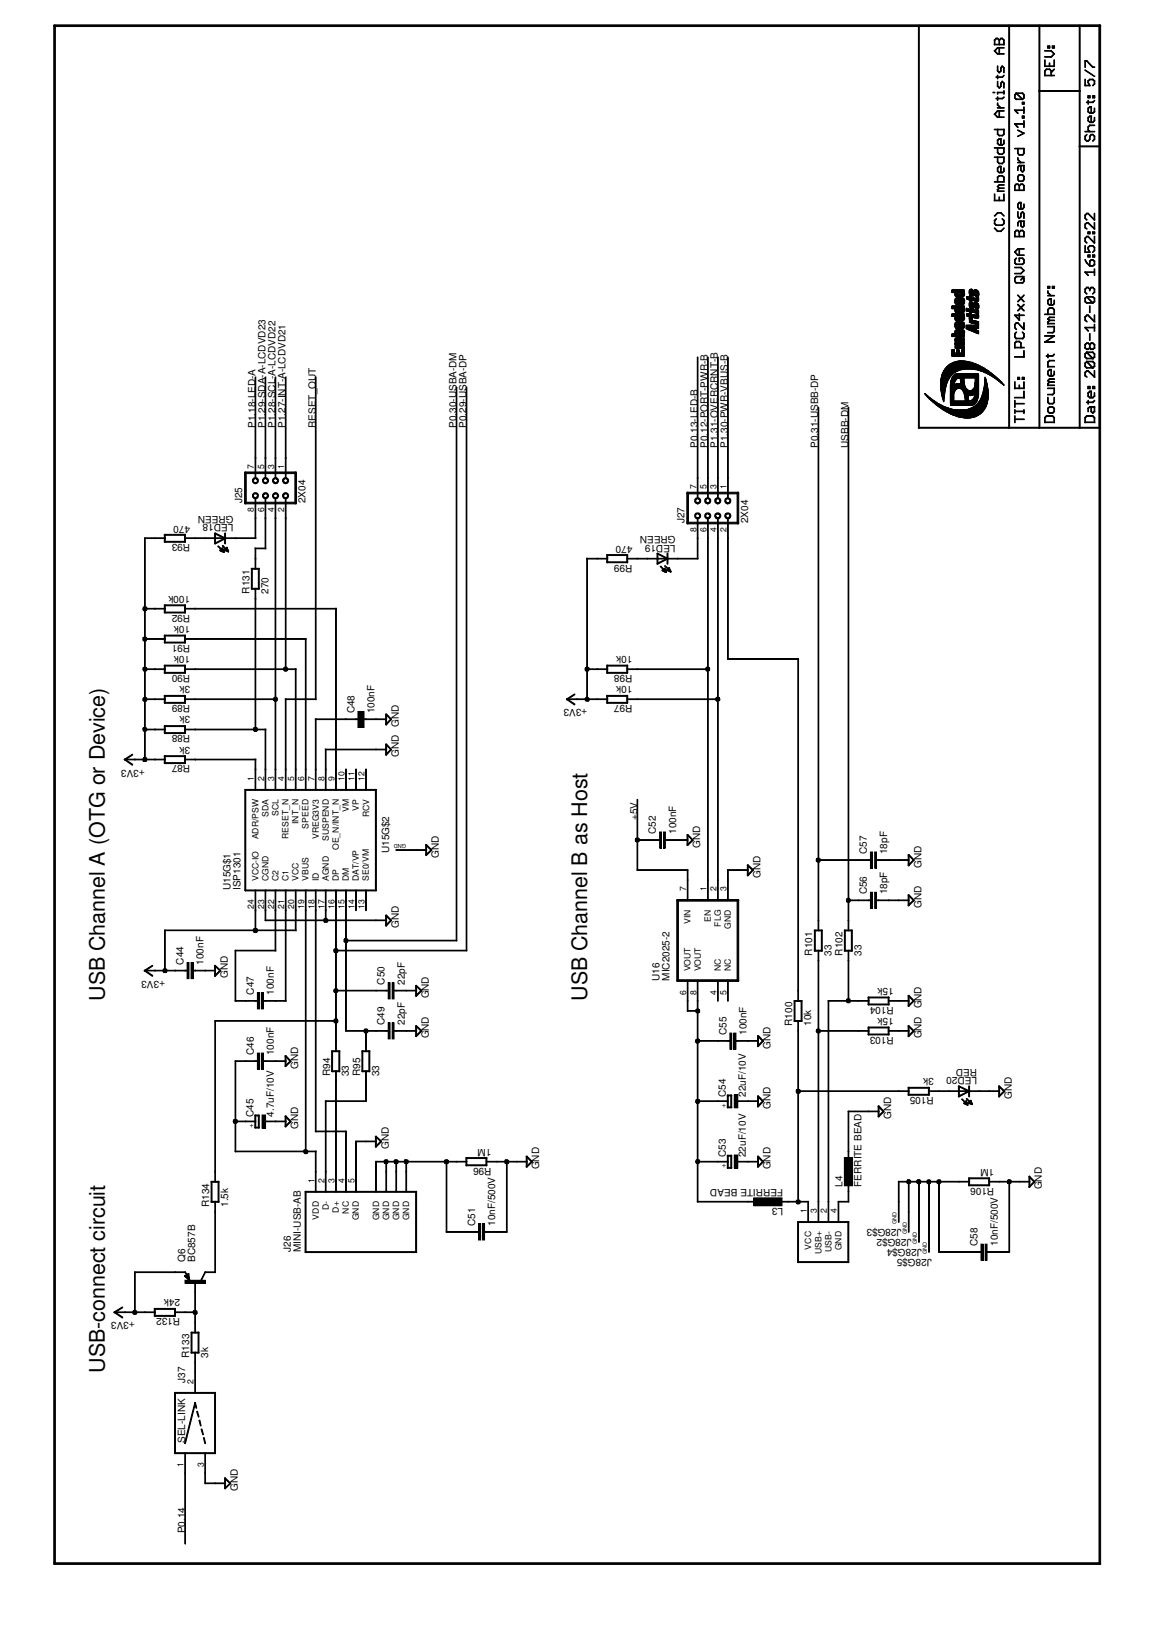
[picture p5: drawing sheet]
<svg xmlns="http://www.w3.org/2000/svg" width="210mm" height="297mm" viewBox="0 0 210 297" stroke-linecap="round" stroke-linejoin="round" font-family="sans-serif">
<defs><g id="words">
<g font-size="3.9">
<text x="19" y="182" transform="rotate(-90 19 182)">USB Channel A (OTG or Device)</text>
<text x="106.8" y="182" transform="rotate(-90 106.8 182)">USB Channel B as Host</text>
<text x="19" y="249.7" transform="rotate(-90 19 249.7)">USB-connect circuit</text>
</g>
<g font-size="1.8">
<text x="46.5" y="77.9" transform="rotate(-90 46.5 77.9)">P1.18-LED-A</text>
<text x="48.3" y="77.9" transform="rotate(-90 48.3 77.9)">P1.29-SDA-A-LCDVD23</text>
<text x="50.1" y="77.9" transform="rotate(-90 50.1 77.9)">P1.28-SCL-A-LCDVD22</text>
<text x="51.9" y="77.9" transform="rotate(-90 51.9 77.9)">P1.27-INT-A-LCDVD21</text>
<text x="57.4" y="77.9" transform="rotate(-90 57.4 77.9)">RESET_OUT</text>
<text x="83" y="77.9" transform="rotate(-90 83 77.9)">P0.30-USBA-DM</text>
<text x="84.8" y="77.9" transform="rotate(-90 84.8 77.9)">P0.29-USBA-DP</text>
<text x="126.9" y="81.5" transform="rotate(-90 126.9 81.5)">P0.13-LED-B</text>
<text x="128.7" y="81.5" transform="rotate(-90 128.7 81.5)">P0.12-PORT-PWR-B</text>
<text x="130.6" y="81.5" transform="rotate(-90 130.6 81.5)">P1.31-OVERCRNT-B</text>
<text x="132.4" y="81.5" transform="rotate(-90 132.4 81.5)">P1.30-PWR-VBUS-B</text>
<text x="148.8" y="81.5" transform="rotate(-90 148.8 81.5)">P0.31-USBB-DP</text>
<text x="154.3" y="81.5" transform="rotate(-90 154.3 81.5)">USBB-DM</text>
<text x="34.6" y="95.6" transform="rotate(-180 34.6 95.6)">470</text>
<text x="42.5" y="95.4" transform="rotate(-180 42.5 95.4)">LED18</text>
<text x="42.5" y="93.8" transform="rotate(-180 42.5 93.8)">GREEN</text>
<text x="44.1" y="91.6" transform="rotate(-90 44.1 91.6)">J25</text>
<text x="55.6" y="91.6" transform="rotate(-90 55.6 91.6)">2X04</text>
<text x="124.5" y="95.2" transform="rotate(-90 124.5 95.2)">J27</text>
<text x="136.1" y="95.2" transform="rotate(-90 136.1 95.2)">2X04</text>
<text x="34.6" y="99" transform="rotate(-180 34.6 99)">R93</text>
<text x="115" y="99.2" transform="rotate(-180 115 99.2)">470</text>
<text x="122.9" y="99.1" transform="rotate(-180 122.9 99.1)">LED19</text>
<text x="122.9" y="97.5" transform="rotate(-180 122.9 97.5)">GREEN</text>
<text x="45.4" y="108" transform="rotate(-90 45.4 108)">R131</text>
<text x="48.9" y="108" transform="rotate(-90 48.9 108)">270</text>
<text x="115" y="102.7" transform="rotate(-180 115 102.7)">R99</text>
<text x="34.6" y="111.8" transform="rotate(-180 34.6 111.8)">R92</text>
<text x="34.6" y="113.8" transform="rotate(-180 34.6 113.8)">10k</text>
<text x="34.6" y="108.4" transform="rotate(-180 34.6 108.4)">100k</text>
<text x="34.6" y="117.3" transform="rotate(-180 34.6 117.3)">R91</text>
<text x="34.6" y="119.3" transform="rotate(-180 34.6 119.3)">10k</text>
<text x="115" y="119.3" transform="rotate(-180 115 119.3)">10k</text>
<text x="34.6" y="122.8" transform="rotate(-180 34.6 122.8)">R90</text>
<text x="34.6" y="124.8" transform="rotate(-180 34.6 124.8)">3k</text>
<text x="115" y="122.8" transform="rotate(-180 115 122.8)">R98</text>
<text x="115" y="124.8" transform="rotate(-180 115 124.8)">10k</text>
<text x="34.6" y="128.3" transform="rotate(-180 34.6 128.3)">R89</text>
<text x="34.6" y="130.3" transform="rotate(-180 34.6 130.3)">3k</text>
<text x="64.5" y="129.8" transform="rotate(-90 64.5 129.8)">C48</text>
<text x="68.1" y="129.8" transform="rotate(-90 68.1 129.8)">100nF</text>
<text x="106.8" y="129" transform="rotate(-180 106.8 129)">+3V3</text>
<text x="115" y="128.3" transform="rotate(-180 115 128.3)">R97</text>
<text x="34.6" y="133.8" transform="rotate(-180 34.6 133.8)">R88</text>
<text x="34.6" y="135.8" transform="rotate(-180 34.6 135.8)">3k</text>
<text x="72.5" y="137.7" transform="rotate(-90 72.5 137.7)">GND</text>
<text x="72.5" y="132.2" transform="rotate(-90 72.5 132.2)">GND</text>
<text x="26.3" y="140" transform="rotate(-180 26.3 140)">+3V3</text>
<text x="34.6" y="139.2" transform="rotate(-180 34.6 139.2)">R87</text>
<text x="116" y="149.1" transform="rotate(-90 116 149.1)">+5V</text>
<text x="70.8" y="155.2" transform="rotate(-90 70.8 155.2)">U15G$2</text>
<text x="79.8" y="156" transform="rotate(-90 79.8 156)">GND</text>
<text x="119.3" y="151.7" transform="rotate(-90 119.3 151.7)">C52</text>
<text x="123" y="151.7" transform="rotate(-90 123 151.7)">100nF</text>
<text x="127.3" y="154.2" transform="rotate(-90 127.3 154.2)">GND</text>
<text x="157.7" y="155.4" transform="rotate(-90 157.7 155.4)">C57</text>
<text x="161.4" y="155.4" transform="rotate(-90 161.4 155.4)">18pF</text>
<text x="41.9" y="161.9" transform="rotate(-90 41.9 161.9)">U15G$1</text>
<text x="43.7" y="161.9" transform="rotate(-90 43.7 161.9)">ISP1301</text>
<text x="138.3" y="159.6" transform="rotate(-90 138.3 159.6)">GND</text>
<text x="167.6" y="157.8" transform="rotate(-90 167.6 157.8)">GND</text>
<text x="157.7" y="162.7" transform="rotate(-90 157.7 162.7)">C56</text>
<text x="161.4" y="162.7" transform="rotate(-90 161.4 162.7)">18pF</text>
<text x="167.6" y="165.1" transform="rotate(-90 167.6 165.1)">GND</text>
<text x="72.5" y="168.8" transform="rotate(-90 72.5 168.8)">GND</text>
<text x="147.7" y="173.8" transform="rotate(-90 147.7 173.8)">R101</text>
<text x="151.2" y="173.8" transform="rotate(-90 151.2 173.8)">33</text>
<text x="153.2" y="173.8" transform="rotate(-90 153.2 173.8)">R102</text>
<text x="156.7" y="173.8" transform="rotate(-90 156.7 173.8)">33</text>
<text x="30" y="178.4" transform="rotate(-180 30 178.4)">+3V3</text>
<text x="33.4" y="175.5" transform="rotate(-90 33.4 175.5)">C44</text>
<text x="37" y="175.5" transform="rotate(-90 37 175.5)">100nF</text>
<text x="41.4" y="177.9" transform="rotate(-90 41.4 177.9)">GND</text>
<text x="69.9" y="179.1" transform="rotate(-90 69.9 179.1)">C50</text>
<text x="73.6" y="179.1" transform="rotate(-90 73.6 179.1)">22pF</text>
<text x="119.9" y="178.4" transform="rotate(-90 119.9 178.4)">U16</text>
<text x="121.8" y="178.4" transform="rotate(-90 121.8 178.4)">MIC2025-2</text>
<text x="162.6" y="179.7" transform="rotate(-180 162.6 179.7)">15k</text>
<text x="46.2" y="180.9" transform="rotate(-90 46.2 180.9)">C47</text>
<text x="49.8" y="180.9" transform="rotate(-90 49.8 180.9)">100nF</text>
<text x="78" y="181.6" transform="rotate(-90 78 181.6)">GND</text>
<text x="162.6" y="183.1" transform="rotate(-180 162.6 183.1)">R104</text>
<text x="162.6" y="185.2" transform="rotate(-180 162.6 185.2)">15k</text>
<text x="167.6" y="183.4" transform="rotate(-90 167.6 183.4)">GND</text>
<text x="46.2" y="191.9" transform="rotate(-90 46.2 191.9)">C46</text>
<text x="49.8" y="191.9" transform="rotate(-90 49.8 191.9)">100nF</text>
<text x="69.9" y="186.4" transform="rotate(-90 69.9 186.4)">C49</text>
<text x="73.6" y="186.4" transform="rotate(-90 73.6 186.4)">22pF</text>
<text x="78" y="188.9" transform="rotate(-90 78 188.9)">GND</text>
<text x="132.1" y="188.3" transform="rotate(-90 132.1 188.3)">C55</text>
<text x="135.8" y="188.3" transform="rotate(-90 135.8 188.3)">100nF</text>
<text x="140.2" y="190.8" transform="rotate(-90 140.2 190.8)">GND</text>
<text x="144.1" y="186.6" transform="rotate(-90 144.1 186.6)">R100</text>
<text x="147.6" y="186.6" transform="rotate(-90 147.6 186.6)">10k</text>
<text x="162.6" y="188.6" transform="rotate(-180 162.6 188.6)">R103</text>
<text x="167.6" y="188.9" transform="rotate(-90 167.6 188.9)">GND</text>
<text x="54.2" y="194.4" transform="rotate(-90 54.2 194.4)">GND</text>
<text x="60" y="195.7" transform="rotate(-90 60 195.7)">R94</text>
<text x="63.5" y="195.7" transform="rotate(-90 63.5 195.7)">33</text>
<text x="65.5" y="195.7" transform="rotate(-90 65.5 195.7)">R95</text>
<text x="69" y="195.7" transform="rotate(-90 69 195.7)">33</text>
<text x="169.8" y="196.1" transform="rotate(-180 169.8 196.1)">3k</text>
<text x="177.7" y="196" transform="rotate(-180 177.7 196)">LED20</text>
<text x="177.7" y="194.4" transform="rotate(-180 177.7 194.4)">RED</text>
<text x="46.1" y="203.2" transform="rotate(-90 46.1 203.2)">C45</text>
<text x="49.8" y="203.2" transform="rotate(-90 49.8 203.2)">4.7uF/10V</text>
<text x="132" y="199.5" transform="rotate(-90 132 199.5)">C54</text>
<text x="135.7" y="199.5" transform="rotate(-90 135.7 199.5)">22uF/10V</text>
<text x="140.2" y="201.7" transform="rotate(-90 140.2 201.7)">GND</text>
<text x="162.1" y="203.5" transform="rotate(-90 162.1 203.5)">GND</text>
<text x="169.8" y="199.6" transform="rotate(-180 169.8 199.6)">R105</text>
<text x="184" y="199.9" transform="rotate(-90 184 199.9)">GND</text>
<text x="54.2" y="205.4" transform="rotate(-90 54.2 205.4)">GND</text>
<text x="70.7" y="209" transform="rotate(-90 70.7 209)">GND</text>
<text x="89.4" y="208.9" transform="rotate(-180 89.4 208.9)">1M</text>
<text x="89.4" y="212.4" transform="rotate(-180 89.4 212.4)">R96</text>
<text x="98.1" y="212.7" transform="rotate(-90 98.1 212.7)">GND</text>
<text x="132" y="210.5" transform="rotate(-90 132 210.5)">C53</text>
<text x="135.7" y="210.5" transform="rotate(-90 135.7 210.5)">22uF/10V</text>
<text x="140.2" y="212.7" transform="rotate(-90 140.2 212.7)">GND</text>
<text x="153.2" y="215.9" transform="rotate(-90 153.2 215.9)">L4</text>
<text x="156.7" y="215.9" transform="rotate(-90 156.7 215.9)">FERRITE BEAD</text>
<text x="180.8" y="212.6" transform="rotate(-180 180.8 212.6)">1M</text>
<text x="38.1" y="219.5" transform="rotate(-90 38.1 219.5)">R134</text>
<text x="41.5" y="219.5" transform="rotate(-90 41.5 219.5)">1.5k</text>
<text x="142.5" y="219.7" transform="rotate(-180 142.5 219.7)">L3</text>
<text x="142.5" y="216.2" transform="rotate(-180 142.5 216.2)">FERRITE BEAD</text>
<text x="180.8" y="216" transform="rotate(-180 180.8 216)">R106</text>
<text x="189.5" y="216.3" transform="rotate(-90 189.5 216.3)">GND</text>
<text x="52.9" y="227.8" transform="rotate(-90 52.9 227.8)">J26</text>
<text x="54.7" y="227.8" transform="rotate(-90 54.7 227.8)">MINI-USB-AB</text>
<text x="86.4" y="223" transform="rotate(-90 86.4 223)">C51</text>
<text x="90" y="223" transform="rotate(-90 90 223)">10nF/500V</text>
<text x="164" y="223.6" transform="rotate(-180 164 223.6)">J28G$3</text>
<text x="165.8" y="225.4" transform="rotate(-180 165.8 225.4)">J28G$2</text>
<text x="167.7" y="227.2" transform="rotate(-180 167.7 227.2)">J28G$4</text>
<text x="177.8" y="226.7" transform="rotate(-90 177.8 226.7)">C58</text>
<text x="181.5" y="226.7" transform="rotate(-90 181.5 226.7)">10nF/500V</text>
<text x="33.7" y="229.6" transform="rotate(-90 33.7 229.6)">Q6</text>
<text x="35.5" y="229.6" transform="rotate(-90 35.5 229.6)">BC857B</text>
<text x="169.5" y="229" transform="rotate(-180 169.5 229)">J28G$5</text>
<text x="32.8" y="236.3" transform="rotate(-180 32.8 236.3)">24k</text>
<text x="32.8" y="239.8" transform="rotate(-180 32.8 239.8)">R132</text>
<text x="24.5" y="240.5" transform="rotate(-180 24.5 240.5)">+3V3</text>
<text x="33.7" y="251.5" transform="rotate(-90 33.7 251.5)">J37</text>
<text x="34.4" y="247" transform="rotate(-90 34.4 247)">R133</text>
<text x="37.9" y="247" transform="rotate(-90 37.9 247)">3k</text>
<text x="33.7" y="262.5" transform="rotate(-90 33.7 262.5)">SEL-LINK</text>
<text x="43.3" y="271.2" transform="rotate(-90 43.3 271.2)">GND</text>
<text x="33.7" y="278.9" transform="rotate(-90 33.7 278.9)">P0.14</text>
</g>
<g font-size="1.6">
<text x="46.2" y="85.3" transform="rotate(-90 46.2 85.3)">7</text>
<text x="48" y="85.3" transform="rotate(-90 48 85.3)">5</text>
<text x="49.9" y="85.3" transform="rotate(-90 49.9 85.3)">3</text>
<text x="51.7" y="85.3" transform="rotate(-90 51.7 85.3)">1</text>
<text x="126.7" y="88.9" transform="rotate(-90 126.7 88.9)">7</text>
<text x="128.5" y="88.9" transform="rotate(-90 128.5 88.9)">5</text>
<text x="130.3" y="88.9" transform="rotate(-90 130.3 88.9)">3</text>
<text x="132.1" y="88.9" transform="rotate(-90 132.1 88.9)">1</text>
<text x="46.2" y="93.2" transform="rotate(-90 46.2 93.2)">8</text>
<text x="48" y="93.2" transform="rotate(-90 48 93.2)">6</text>
<text x="49.9" y="93.2" transform="rotate(-90 49.9 93.2)">4</text>
<text x="51.7" y="93.2" transform="rotate(-90 51.7 93.2)">2</text>
<text x="126.7" y="96.9" transform="rotate(-90 126.7 96.9)">8</text>
<text x="128.5" y="96.9" transform="rotate(-90 128.5 96.9)">6</text>
<text x="130.3" y="96.9" transform="rotate(-90 130.3 96.9)">4</text>
<text x="132.1" y="96.9" transform="rotate(-90 132.1 96.9)">2</text>
<text x="46.2" y="142" transform="rotate(-90 46.2 142)">1</text>
<text x="48" y="142" transform="rotate(-90 48 142)">2</text>
<text x="49.9" y="142" transform="rotate(-90 49.9 142)">3</text>
<text x="51.7" y="142" transform="rotate(-90 51.7 142)">4</text>
<text x="53.5" y="142" transform="rotate(-90 53.5 142)">5</text>
<text x="55.3" y="142" transform="rotate(-90 55.3 142)">6</text>
<text x="57.2" y="142" transform="rotate(-90 57.2 142)">7</text>
<text x="59" y="142" transform="rotate(-90 59 142)">8</text>
<text x="60.8" y="142" transform="rotate(-90 60.8 142)">9</text>
<text x="62.7" y="142" transform="rotate(-90 62.7 142)">10</text>
<text x="64.5" y="142" transform="rotate(-90 64.5 142)">11</text>
<text x="66.3" y="142" transform="rotate(-90 66.3 142)">12</text>
<text x="48.9" y="148.6" transform="rotate(-90 48.9 148.6)">SDA</text>
<text x="50.7" y="148.4" transform="rotate(-90 50.7 148.4)">SCL</text>
<text x="54.3" y="149.9" transform="rotate(-90 54.3 149.9)">INT_N</text>
<text x="63.5" y="147.7" transform="rotate(-90 63.5 147.7)">VM</text>
<text x="65.3" y="147.4" transform="rotate(-90 65.3 147.4)">VP</text>
<text x="67.1" y="148.7" transform="rotate(-90 67.1 148.7)">RCV</text>
<text x="47" y="152.7" transform="rotate(-90 47 152.7)">ADR/PSW</text>
<text x="52.5" y="152.7" transform="rotate(-90 52.5 152.7)">RESET_N</text>
<text x="56.1" y="150.7" transform="rotate(-90 56.1 150.7)">SPEED</text>
<text x="58" y="152.7" transform="rotate(-90 58 152.7)">VREG3V3</text>
<text x="59.8" y="153" transform="rotate(-90 59.8 153)">SUSPEND</text>
<text x="61.6" y="154.6" transform="rotate(-90 61.6 154.6)">OE_N/INT_N</text>
<text x="47" y="160.3" transform="rotate(-90 47 160.3)">VCC-IO</text>
<text x="48.9" y="160.3" transform="rotate(-90 48.9 160.3)">CGND</text>
<text x="50.7" y="160.3" transform="rotate(-90 50.7 160.3)">C2</text>
<text x="52.5" y="160.3" transform="rotate(-90 52.5 160.3)">C1</text>
<text x="54.3" y="160.3" transform="rotate(-90 54.3 160.3)">VCC</text>
<text x="56.1" y="160.3" transform="rotate(-90 56.1 160.3)">VBUS</text>
<text x="58" y="160.3" transform="rotate(-90 58 160.3)">ID</text>
<text x="59.8" y="160.3" transform="rotate(-90 59.8 160.3)">AGND</text>
<text x="61.6" y="160.3" transform="rotate(-90 61.6 160.3)">DP</text>
<text x="63.5" y="160.3" transform="rotate(-90 63.5 160.3)">DM</text>
<text x="65.3" y="160.3" transform="rotate(-90 65.3 160.3)">DAT/VP</text>
<text x="67.1" y="160.3" transform="rotate(-90 67.1 160.3)">SE0/VM</text>
<text x="46.2" y="165.4" transform="rotate(-90 46.2 165.4)">24</text>
<text x="48" y="165.4" transform="rotate(-90 48 165.4)">23</text>
<text x="49.9" y="165.4" transform="rotate(-90 49.9 165.4)">22</text>
<text x="51.7" y="165.4" transform="rotate(-90 51.7 165.4)">21</text>
<text x="53.5" y="165.4" transform="rotate(-90 53.5 165.4)">20</text>
<text x="55.3" y="165.4" transform="rotate(-90 55.3 165.4)">19</text>
<text x="57.2" y="165.4" transform="rotate(-90 57.2 165.4)">18</text>
<text x="59" y="165.4" transform="rotate(-90 59 165.4)">17</text>
<text x="60.8" y="165.4" transform="rotate(-90 60.8 165.4)">16</text>
<text x="62.7" y="165.4" transform="rotate(-90 62.7 165.4)">15</text>
<text x="64.5" y="165.4" transform="rotate(-90 64.5 165.4)">14</text>
<text x="66.3" y="165.4" transform="rotate(-90 66.3 165.4)">13</text>
<text x="124.8" y="162.1" transform="rotate(-90 124.8 162.1)">7</text>
<text x="128.5" y="162.1" transform="rotate(-90 128.5 162.1)">1</text>
<text x="129.3" y="167.6" transform="rotate(-90 129.3 167.6)">EN</text>
<text x="130.3" y="162.1" transform="rotate(-90 130.3 162.1)">2</text>
<text x="132.1" y="162.1" transform="rotate(-90 132.1 162.1)">3</text>
<text x="125.6" y="168.1" transform="rotate(-90 125.6 168.1)">VIN</text>
<text x="131.1" y="168.5" transform="rotate(-90 131.1 168.5)">FLG</text>
<text x="132.9" y="169" transform="rotate(-90 132.9 169)">GND</text>
<text x="125.6" y="176.7" transform="rotate(-90 125.6 176.7)">VOUT</text>
<text x="127.5" y="176.7" transform="rotate(-90 127.5 176.7)">VOUT</text>
<text x="131.1" y="176.7" transform="rotate(-90 131.1 176.7)">NC</text>
<text x="132.9" y="176.7" transform="rotate(-90 132.9 176.7)">NC</text>
<text x="124.8" y="181" transform="rotate(-90 124.8 181)">6</text>
<text x="126.7" y="181" transform="rotate(-90 126.7 181)">8</text>
<text x="130.3" y="181" transform="rotate(-90 130.3 181)">4</text>
<text x="132.1" y="181" transform="rotate(-90 132.1 181)">5</text>
<text x="57.2" y="215.1" transform="rotate(-90 57.2 215.1)">1</text>
<text x="59" y="215.1" transform="rotate(-90 59 215.1)">2</text>
<text x="60.8" y="215.1" transform="rotate(-90 60.8 215.1)">3</text>
<text x="62.7" y="215.1" transform="rotate(-90 62.7 215.1)">4</text>
<text x="64.5" y="215.1" transform="rotate(-90 64.5 215.1)">5</text>
<text x="58" y="221.8" transform="rotate(-90 58 221.8)">VDD</text>
<text x="59.8" y="220.1" transform="rotate(-90 59.8 220.1)">D-</text>
<text x="61.6" y="220.6" transform="rotate(-90 61.6 220.6)">D+</text>
<text x="63.5" y="220.8" transform="rotate(-90 63.5 220.8)">NC</text>
<text x="65.3" y="222" transform="rotate(-90 65.3 222)">GND</text>
<text x="69" y="222" transform="rotate(-90 69 222)">GND</text>
<text x="70.8" y="222" transform="rotate(-90 70.8 222)">GND</text>
<text x="72.6" y="222" transform="rotate(-90 72.6 222)">GND</text>
<text x="74.4" y="222" transform="rotate(-90 74.4 222)">GND</text>
<text x="146.8" y="220.6" transform="rotate(-90 146.8 220.6)">1</text>
<text x="148.6" y="220.6" transform="rotate(-90 148.6 220.6)">3</text>
<text x="150.4" y="220.6" transform="rotate(-90 150.4 220.6)">2</text>
<text x="152.2" y="220.6" transform="rotate(-90 152.2 220.6)">4</text>
<text x="147.6" y="227.3" transform="rotate(-90 147.6 227.3)">VCC</text>
<text x="151.2" y="227.7" transform="rotate(-90 151.2 227.7)">USB-</text>
<text x="153" y="227.5" transform="rotate(-90 153 227.5)">GND</text>
<text x="149.4" y="228.1" transform="rotate(-90 149.4 228.1)">USB+</text>
<text x="35.2" y="251.7" transform="rotate(-90 35.2 251.7)">2</text>
<text x="33.4" y="266.9" transform="rotate(-90 33.4 266.9)">1</text>
<text x="37.1" y="266.9" transform="rotate(-90 37.1 266.9)">3</text>
</g>
<g font-size="1.3">
<text x="132.1" y="200.7" transform="rotate(-180 132.1 200.7)">+</text>
<text x="46.2" y="204.4" transform="rotate(-180 46.2 204.4)">+</text>
<text x="132.1" y="211.7" transform="rotate(-180 132.1 211.7)">+</text>
</g>
<g font-size="1">
<text x="73.9" y="153.5" transform="rotate(-180 73.9 153.5)">GND</text>
<text x="163.1" y="222.7" transform="rotate(-90 163.1 222.7)">GND</text>
<text x="164.9" y="224.5" transform="rotate(-90 164.9 224.5)">GND</text>
<text x="166.8" y="226.4" transform="rotate(-90 166.8 226.4)">GND</text>
<text x="168.6" y="228.2" transform="rotate(-90 168.6 228.2)">GND</text>
</g>
</g></defs>
<g fill="#000">
<path d="M9.8 4.6h.3v279.9l-.2 .1-.1-.1z" fill-rule="evenodd"/>
<path d="M167 4.7h.2v73.2h-.2z" fill-rule="evenodd"/>
<path d="M180.6 16.8h.4l-.4 .1z" fill-rule="evenodd"/>
<path d="M180.8 9.2l.7 .6-.1 .1z" fill-rule="evenodd"/>
<path d="M180.8 7.3h.2l-.1 .9z" fill-rule="evenodd"/>
<path d="M180.8 7.3l.5-.3-.3 .4z" fill-rule="evenodd"/>
<path d="M181.4 18.8h.1v.3z" fill-rule="evenodd"/>
<path d="M181.4 17.7h.1v.6z" fill-rule="evenodd"/>
<path d="M181.4 16.8h.1v.3z" fill-rule="evenodd"/>
<path d="M181.4 15.7l.4 .3z" fill-rule="evenodd"/>
<path d="M181.4 14.8h.1v.9z" fill-rule="evenodd"/>
<path d="M181.4 13.7h.1v.7z" fill-rule="evenodd"/>
<path d="M181.4 12.9l.4 .3-.1 .1z" fill-rule="evenodd"/>
<path d="M181.4 12h.1v1z" fill-rule="evenodd"/>
<path d="M180.8 9.2l.7-.5-.5 .6z" fill-rule="evenodd"/>
<path d="M181.1 7h.4z" fill-rule="evenodd"/>
<path d="M181.4 7l.4 .3z" fill-rule="evenodd"/>
<path d="M181.7 8.7h.1v1.2z" fill-rule="evenodd"/>
<path d="M181.7 7.3h.1v.9z" fill-rule="evenodd"/>
<path d="M182 15.1h.1v.6z" fill-rule="evenodd"/>
<path d="M182 15.6l.1 .1-.4 .3z" fill-rule="evenodd"/>
<path d="M182 12.3h.1v.7z" fill-rule="evenodd"/>
<path d="M181.7 13.2l.4-.3-.3 .4z" fill-rule="evenodd"/>
<path d="M181.7 7.3l.4-.3-.3 .4z" fill-rule="evenodd"/>
<path d="M181.4 19l.7 .6z" fill-rule="evenodd"/>
<path d="M181.1 17.9h1.3z" fill-rule="evenodd"/>
<path d="M182.3 14.8l.3 .4z" fill-rule="evenodd"/>
<path d="M182.3 14.8l.1 .1-.4 .3z" fill-rule="evenodd"/>
<path d="M181.1 14l1.3 .1z" fill-rule="evenodd"/>
<path d="M182.3 12l.3 .4z" fill-rule="evenodd"/>
<path d="M182.3 12l.1 .1-.4 .3z" fill-rule="evenodd"/>
<path d="M182 6.9l.4 .1-.4 .1z" fill-rule="evenodd"/>
<path d="M182.3 6.9l.3 .5z" fill-rule="evenodd"/>
<path d="M181.4 19.6h1.3z" fill-rule="evenodd"/>
<path d="M182.2 17.9l.5-.2-.4 .3z" fill-rule="evenodd"/>
<path d="M181.4 16.8h1.3z" fill-rule="evenodd"/>
<path d="M182.6 16.5v.6z" fill-rule="evenodd"/>
<path d="M182.5 15.1h.2l-.1 .9z" fill-rule="evenodd"/>
<path d="M182.6 13.7l.1 .1-.4 .3z" fill-rule="evenodd"/>
<path d="M182.5 12.3h.2l-.1 1z" fill-rule="evenodd"/>
<path d="M181.4 9.8h1.3z" fill-rule="evenodd"/>
<path d="M181.4 8.7h1.3z" fill-rule="evenodd"/>
<path d="M180.8 8.1h1.9z" fill-rule="evenodd"/>
<path d="M182.6 7.2v1z" fill-rule="evenodd"/>
<path d="M167 4.7l16.6-.1v.1l-16.5 .1z" fill-rule="evenodd"/>
<path d="M183.5 4.7h.1v73.2h-.1z" fill-rule="evenodd"/>
<path d="M184.5 20l.7 .6-.1 .1z" fill-rule="evenodd"/>
<path d="M184.5 17.8l.4 .3h-.1z" fill-rule="evenodd"/>
<path d="M184.5 17.2h.2l-.1 .7z" fill-rule="evenodd"/>
<path d="M184.8 16.9l.1 .1-.3 .3z" fill-rule="evenodd"/>
<path d="M185.9 18.6h.2l-.1 .4z" fill-rule="evenodd"/>
<path d="M184.8 18l1.3 .1h-1.3z" fill-rule="evenodd"/>
<path d="M184.8 16.9l1.3 .1z" fill-rule="evenodd"/>
<path d="M185.9 16.9l.4 .4h-.1z" fill-rule="evenodd"/>
<path d="M184.8 16.9l1.3 1.2z" fill-rule="evenodd"/>
<path d="M184.5 20l1.8 .1z" fill-rule="evenodd"/>
<path d="M186.2 19.5h.1v1.2z" fill-rule="evenodd"/>
<path d="M185.9 18.9h.4z" fill-rule="evenodd"/>
<path d="M185.9 18.6l.4 .1z" fill-rule="evenodd"/>
<path d="M186.2 18.6h.1v.4z" fill-rule="evenodd"/>
<path d="M186.2 17.2h.1v.7z" fill-rule="evenodd"/>
<path d="M185.9 18l.4-.2-.3 .3z" fill-rule="evenodd"/>
<path d="M189 4.7h.1v11.9h-.1z" fill-rule="evenodd"/>
<path d="M189 16.5h.1v61.4h-.1z" fill-rule="evenodd"/>
<path d="M183.5 4.7l5.6-.1v.1l-5.6 .1z" fill-rule="evenodd"/>
<path d="M190 12.9h.1v.9z" fill-rule="evenodd"/>
<path d="M190 10.9h.1v1.2z" fill-rule="evenodd"/>
<path d="M190 12.9l.4-.3-.3 .4z" fill-rule="evenodd"/>
<path d="M190.5 8.4h.2l-.1 .4z" fill-rule="evenodd"/>
<path d="M190.3 12.6h.7z" fill-rule="evenodd"/>
<path d="M190.8 12.6l.5 .3z" fill-rule="evenodd"/>
<path d="M190.8 11.5h.2l-.1 .6z" fill-rule="evenodd"/>
<path d="M190.5 8.4h.5z" fill-rule="evenodd"/>
<path d="M190.8 8.4h.2l-.1 .4z" fill-rule="evenodd"/>
<path d="M190.5 8.7h.5z" fill-rule="evenodd"/>
<path d="M191.1 12.9h.2l-.1 .9z" fill-rule="evenodd"/>
<path d="M190 10.3l1.3 .1z" fill-rule="evenodd"/>
<path d="M191.1 9.2l.7 .6-.1 .1z" fill-rule="evenodd"/>
<path d="M190 9.2l1.3 .1z" fill-rule="evenodd"/>
<path d="M191.4 8.4h.1v.4z" fill-rule="evenodd"/>
<path d="M190 13.7l1.8 .1z" fill-rule="evenodd"/>
<path d="M191.7 12.6h.1l-.6 .7z" fill-rule="evenodd"/>
<path d="M190 12l1.8 .1z" fill-rule="evenodd"/>
<path d="M191.7 10.9h.1v1.2z" fill-rule="evenodd"/>
<path d="M191.1 10.3l.7-.5-.5 .6z" fill-rule="evenodd"/>
<path d="M191.4 8.4h.4z" fill-rule="evenodd"/>
<path d="M191.7 8.4h.1v.4z" fill-rule="evenodd"/>
<path d="M191.4 8.7h.4z" fill-rule="evenodd"/>
<path d="M189 4.7l7.4-.1 .1 .1-7.5 .1z" fill-rule="evenodd"/>
<path d="M196.3 16.5h.2l-.1 10.2h-.1z" fill-rule="evenodd"/>
<path d="M189 16.5h7.4l.1 .1h-7.5z" fill-rule="evenodd"/>
<path d="M196.3 4.7h.2l-.1 11.9h-.1z" fill-rule="evenodd"/>
<path d="M197.3 14.4h.1v1.2z" fill-rule="evenodd"/>
<path d="M197.3 11h.1v1.3z" fill-rule="evenodd"/>
<path d="M197.3 11l.4 .1z" fill-rule="evenodd"/>
<path d="M197.6 11h.1l1.1 1.3z" fill-rule="evenodd"/>
<path d="M197.9 19.6l.1 .8z" fill-rule="evenodd"/>
<path d="M197.9 18.2l.1 .8z" fill-rule="evenodd"/>
<path d="M197.9 17.4l.1 .4z" fill-rule="evenodd"/>
<path d="M197.9 14.9l.3 .7z" fill-rule="evenodd"/>
<path d="M197.9 14.6l.1 .5z" fill-rule="evenodd"/>
<path d="M197.9 19.7l.4-.3-.3 .4z" fill-rule="evenodd"/>
<path d="M197.9 17.4l.4 .1h-.4z" fill-rule="evenodd"/>
<path d="M198.2 17.4h.1l-.1 .4z" fill-rule="evenodd"/>
<path d="M197.9 17.7l.4 .1h-.4z" fill-rule="evenodd"/>
<path d="M197.3 15.5l1 .1z" fill-rule="evenodd"/>
<path d="M197.9 14.7l.4-.3-.3 .4z" fill-rule="evenodd"/>
<path d="M198.2 19.4l.3 .1z" fill-rule="evenodd"/>
<path d="M198.4 19.4h.1v1.2z" fill-rule="evenodd"/>
<path d="M197.6 18.6h1.2z" fill-rule="evenodd"/>
<path d="M198.7 17.4h.1v.4z" fill-rule="evenodd"/>
<path d="M198.2 14.4l.6 .1z" fill-rule="evenodd"/>
<path d="M199 19.7h.1v.7z" fill-rule="evenodd"/>
<path d="M199.1 18.2v.1l-.3 .4z" fill-rule="evenodd"/>
<path d="M198.7 17.4l.4 .1z" fill-rule="evenodd"/>
<path d="M199 17.4h.1v.4z" fill-rule="evenodd"/>
<path d="M198.7 17.7l.4 .1z" fill-rule="evenodd"/>
<path d="M199 14.7h.1v.6z" fill-rule="evenodd"/>
<path d="M199.1 15.2v.1l-.3 .3z" fill-rule="evenodd"/>
<path d="M197.4 12.7l1.7 1.2-1.7-1.1z" fill-rule="evenodd"/>
<path d="M198.7 12.2h.4z" fill-rule="evenodd"/>
<path d="M198.7 14.4l.4 .3z" fill-rule="evenodd"/>
<path d="M200 4.6l.1 .1v22h-.2z" fill-rule="evenodd"/>
<path d="M196.3 4.7l3.8-.1v.1l-3.8 .1z" fill-rule="evenodd"/>
<path d="M200 4.5l.2 .1-.1 280-.2-.1z" fill-rule="evenodd"/>
<path d="M9.8 4.6l190.3-.1 .1 .2-190.3 .1z" fill-rule="evenodd"/>
<path d="M180.8 35.3h.2l-.1 1.2z" fill-rule="evenodd"/>
<path d="M180.8 20.7l.7 .6-.1 .1z" fill-rule="evenodd"/>
<path d="M180.8 40.1l.5-.3-.3 .4z" fill-rule="evenodd"/>
<path d="M181.4 38.7h.1l-.6 .6z" fill-rule="evenodd"/>
<path d="M181.4 34.4l.1 .4z" fill-rule="evenodd"/>
<path d="M181.4 33.9l.4 .4z" fill-rule="evenodd"/>
<path d="M181.4 32.2h.1v.9z" fill-rule="evenodd"/>
<path d="M181.4 30.6h.1v.6z" fill-rule="evenodd"/>
<path d="M181.4 29.4l.4 .4z" fill-rule="evenodd"/>
<path d="M181.4 28.6h.1v.9z" fill-rule="evenodd"/>
<path d="M181.4 27.7l.4 .4z" fill-rule="evenodd"/>
<path d="M181.4 26.9h.1v.9z" fill-rule="evenodd"/>
<path d="M181.4 25.5h.1v.7z" fill-rule="evenodd"/>
<path d="M181.4 23.5h.1v1z" fill-rule="evenodd"/>
<path d="M181.4 20.1l.1 .1-.6 .6z" fill-rule="evenodd"/>
<path d="M181.7 35.9h.1v.6z" fill-rule="evenodd"/>
<path d="M181.4 34.5l.4-.3-.3 .3z" fill-rule="evenodd"/>
<path d="M181.7 33.6l.1 .1-.4 .3z" fill-rule="evenodd"/>
<path d="M181.4 32.2l.4-.2-.3 .3z" fill-rule="evenodd"/>
<path d="M181.7 30.2l.1 .1-.4 .3z" fill-rule="evenodd"/>
<path d="M181.4 25.5l.4-.3-.3 .4z" fill-rule="evenodd"/>
<path d="M181.7 20.1l.1 1.3z" fill-rule="evenodd"/>
<path d="M181.4 31.1l.4 .3z" fill-rule="evenodd"/>
<path d="M181.4 26.1l.4 .3z" fill-rule="evenodd"/>
<path d="M181.4 24.3l.4 .4z" fill-rule="evenodd"/>
<path d="M182 38.7l.6 .6z" fill-rule="evenodd"/>
<path d="M181.4 38.7h.7l-.7 .1z" fill-rule="evenodd"/>
<path d="M181.7 30.3h.4z" fill-rule="evenodd"/>
<path d="M182 30.2l.1 1.3z" fill-rule="evenodd"/>
<path d="M181.7 25.2l.4 .1z" fill-rule="evenodd"/>
<path d="M182 25.2l.1 1.2z" fill-rule="evenodd"/>
<path d="M182.3 39.8l.3 .4z" fill-rule="evenodd"/>
<path d="M181.7 32h.7z" fill-rule="evenodd"/>
<path d="M181.7 31.4h.7z" fill-rule="evenodd"/>
<path d="M181.7 29.7l.7 .1z" fill-rule="evenodd"/>
<path d="M181.7 28l.7 .1z" fill-rule="evenodd"/>
<path d="M181.7 26.3l.7 .1z" fill-rule="evenodd"/>
<path d="M181.7 24.6l.7 .1z" fill-rule="evenodd"/>
<path d="M180.8 36.4l1.9 .1z" fill-rule="evenodd"/>
<path d="M182.6 35.3v1.2z" fill-rule="evenodd"/>
<path d="M181.4 34.8h1.3z" fill-rule="evenodd"/>
<path d="M181.7 34.2h1z" fill-rule="evenodd"/>
<path d="M181.7 33.6l1 .1z" fill-rule="evenodd"/>
<path d="M180.8 33.1h1.9z" fill-rule="evenodd"/>
<path d="M182.6 32.2v.9z" fill-rule="evenodd"/>
<path d="M182.6 30.5v.7z" fill-rule="evenodd"/>
<path d="M182.2 31.4l.5-.3-.4 .4z" fill-rule="evenodd"/>
<path d="M180.8 28.6h1.9z" fill-rule="evenodd"/>
<path d="M182.6 28.5v1z" fill-rule="evenodd"/>
<path d="M182.6 29.4l.1 .1-.4 .3z" fill-rule="evenodd"/>
<path d="M180.8 26.9h1.9z" fill-rule="evenodd"/>
<path d="M182.5 26.9h.2l-.1 .9z" fill-rule="evenodd"/>
<path d="M182.2 28l.5-.3-.4 .4z" fill-rule="evenodd"/>
<path d="M182.6 25.4v.8z" fill-rule="evenodd"/>
<path d="M182.2 26.3l.5-.2-.4 .3z" fill-rule="evenodd"/>
<path d="M180.8 23.5l1.9 .1z" fill-rule="evenodd"/>
<path d="M182.6 23.5v1z" fill-rule="evenodd"/>
<path d="M182.2 24.6l.5-.2-.4 .3z" fill-rule="evenodd"/>
<path d="M181.4 21.3h1.3z" fill-rule="evenodd"/>
<path d="M181.4 20.1l1.3 .1h-1.3z" fill-rule="evenodd"/>
<path d="M182.3 31.9l.4 .4-.4-.3z" fill-rule="evenodd"/>
<path d="M184.5 33.7h.2l-.1 1z" fill-rule="evenodd"/>
<path d="M184.5 22.5l.7 .7h-.1z" fill-rule="evenodd"/>
<path d="M184.8 33.5h.1l-.3 .3z" fill-rule="evenodd"/>
<path d="M185.1 39.3l.3 .5z" fill-rule="evenodd"/>
<path d="M185.1 38.5l.1 1z" fill-rule="evenodd"/>
<path d="M185.1 37.6l.3 .5z" fill-rule="evenodd"/>
<path d="M185.1 37.1h.1v.7z" fill-rule="evenodd"/>
<path d="M184.8 33.5h.4z" fill-rule="evenodd"/>
<path d="M185.1 33.4l.3 .4z" fill-rule="evenodd"/>
<path d="M185.1 32l.1 .7z" fill-rule="evenodd"/>
<path d="M185.1 32.6l.3 .4z" fill-rule="evenodd"/>
<path d="M185.1 30.4l.1 .6z" fill-rule="evenodd"/>
<path d="M185.1 29l.6 .6z" fill-rule="evenodd"/>
<path d="M185.1 28.7l.1 .4z" fill-rule="evenodd"/>
<path d="M185.1 27.8l.3 .4z" fill-rule="evenodd"/>
<path d="M185.1 27l.1 .9z" fill-rule="evenodd"/>
<path d="M185.4 36.8l.1 .1-.4 .3z" fill-rule="evenodd"/>
<path d="M185.4 33.7v1z" fill-rule="evenodd"/>
<path d="M185.4 31.7l.1 .1-.4 .4z" fill-rule="evenodd"/>
<path d="M185.4 30.1h.1l-.4 .4z" fill-rule="evenodd"/>
<path d="M185.6 38.8h.2l-.1 .7z" fill-rule="evenodd"/>
<path d="M185.3 39.7l.5-.3-.3 .4z" fill-rule="evenodd"/>
<path d="M185.4 36.8l.4 .1h-.4z" fill-rule="evenodd"/>
<path d="M185.6 36.8h.2l-.1 1.3z" fill-rule="evenodd"/>
<path d="M185.3 33.7l.5-.2-.4 .3z" fill-rule="evenodd"/>
<path d="M185.6 30.9l.5 .4z" fill-rule="evenodd"/>
<path d="M185.6 30.1h.2l-.1 .9z" fill-rule="evenodd"/>
<path d="M185.9 38.5l.4 .4h-.1z" fill-rule="evenodd"/>
<path d="M185.9 38.5l.2 .1-.4 .3z" fill-rule="evenodd"/>
<path d="M185.4 37.9l.7 .1-.7 .1z" fill-rule="evenodd"/>
<path d="M185.6 33.5h.5z" fill-rule="evenodd"/>
<path d="M185.9 33.5l.4 .3z" fill-rule="evenodd"/>
<path d="M186 31.7l.3 .5z" fill-rule="evenodd"/>
<path d="M185.4 31.7l.7 .1-.7 .1z" fill-rule="evenodd"/>
<path d="M185.4 32.9l.7 .1h-.7z" fill-rule="evenodd"/>
<path d="M185.4 28.1l.7 .1h-.7z" fill-rule="evenodd"/>
<path d="M185.9 21.1h.2l-.1 .4z" fill-rule="evenodd"/>
<path d="M186.2 38.8h.1v1z" fill-rule="evenodd"/>
<path d="M186.2 37.1h.1v.7z" fill-rule="evenodd"/>
<path d="M186.2 37.7h.1l-.3 .4z" fill-rule="evenodd"/>
<path d="M184.5 34.6h1.8z" fill-rule="evenodd"/>
<path d="M186.2 33.7h.1v1z" fill-rule="evenodd"/>
<path d="M186.2 32.1h.1v.6z" fill-rule="evenodd"/>
<path d="M186.2 32.6l.1 .1-.3 .3z" fill-rule="evenodd"/>
<path d="M185.4 30.1h.9l-.9 .1z" fill-rule="evenodd"/>
<path d="M186.2 30.1h.1v.9z" fill-rule="evenodd"/>
<path d="M186.2 30.9l.1 .1-.3 .3z" fill-rule="evenodd"/>
<path d="M185.1 29.5l1.2 .1h-1.2z" fill-rule="evenodd"/>
<path d="M184.5 27l1.8 .1z" fill-rule="evenodd"/>
<path d="M186.2 27h.1v.9z" fill-rule="evenodd"/>
<path d="M186.2 27.9h.1l-.3 .3z" fill-rule="evenodd"/>
<path d="M185.1 24.8l1.2-.6-1.1 .6z" fill-rule="evenodd"/>
<path d="M185.1 23.6l1.2 .7-1.2-.6z" fill-rule="evenodd"/>
<path d="M184.5 22.5l1.8 .1z" fill-rule="evenodd"/>
<path d="M186.2 22h.1v1.2z" fill-rule="evenodd"/>
<path d="M185.9 21.4l.4 .1z" fill-rule="evenodd"/>
<path d="M185.9 21.1l.4 .1z" fill-rule="evenodd"/>
<path d="M186.2 21.1h.1v.4z" fill-rule="evenodd"/>
<path d="M196.3 26.6h.2l-.1 51.3h-.1z" fill-rule="evenodd"/>
<path d="M197.3 39.1h.1v.7z" fill-rule="evenodd"/>
<path d="M197.3 39.7l.4 .3h-.1z" fill-rule="evenodd"/>
<path d="M197.3 24.8h.1v.6z" fill-rule="evenodd"/>
<path d="M197.3 25.3l.4 .4h-.1z" fill-rule="evenodd"/>
<path d="M197.3 39.1l.4-.3-.3 .4z" fill-rule="evenodd"/>
<path d="M197.6 24.5h.1l-.3 .3z" fill-rule="evenodd"/>
<path d="M197.9 38.8l1.2 1.2z" fill-rule="evenodd"/>
<path d="M197.6 38.8l.4 .1z" fill-rule="evenodd"/>
<path d="M197.6 25.6l.4 .1z" fill-rule="evenodd"/>
<path d="M197.9 23.6l.3 .4z" fill-rule="evenodd"/>
<path d="M197.9 23.1h.1v.6z" fill-rule="evenodd"/>
<path d="M197.9 21.9l.3 .4z" fill-rule="evenodd"/>
<path d="M197.9 21.3l.1 .7z" fill-rule="evenodd"/>
<path d="M198.2 25.3l.1 .1-.4 .3z" fill-rule="evenodd"/>
<path d="M198.2 24.8h.1l-.1 .6z" fill-rule="evenodd"/>
<path d="M197.9 23.1l.4-.3-.3 .4z" fill-rule="evenodd"/>
<path d="M197.9 21.4l.4-.3-.3 .4z" fill-rule="evenodd"/>
<path d="M197.9 20.2l.4 .4-.4-.2z" fill-rule="evenodd"/>
<path d="M198.4 24.5h.1l-.3 .3z" fill-rule="evenodd"/>
<path d="M198.2 21.1l.3 .1z" fill-rule="evenodd"/>
<path d="M198.4 21.1h.1v1.2z" fill-rule="evenodd"/>
<path d="M198.4 24.5h.4z" fill-rule="evenodd"/>
<path d="M198.7 24.5l.4 .3z" fill-rule="evenodd"/>
<path d="M198.2 22.2l.6 .1z" fill-rule="evenodd"/>
<path d="M198.2 20.5l.6 .1z" fill-rule="evenodd"/>
<path d="M199 38.8h.1v1.2z" fill-rule="evenodd"/>
<path d="M199 24.8h.1v.6z" fill-rule="evenodd"/>
<path d="M199 25.3l.1 .1-.3 .3z" fill-rule="evenodd"/>
<path d="M197.3 23.9l1.8 .1z" fill-rule="evenodd"/>
<path d="M198.2 22.8h.9z" fill-rule="evenodd"/>
<path d="M199 21.4h.1v.6z" fill-rule="evenodd"/>
<path d="M198.7 22.2l.4-.3-.3 .4z" fill-rule="evenodd"/>
<path d="M198.7 20.5l.4-.2-.3 .3z" fill-rule="evenodd"/>
<path d="M200 26.5l.1 .1v51.3h-.2z" fill-rule="evenodd"/>
<path d="M196.3 26.6l3.8-.1v.2h-3.8z" fill-rule="evenodd"/>
<path d="M173.1 57.1l.1 .5z" fill-rule="evenodd"/>
<path d="M173.1 55.7l.1 .4z" fill-rule="evenodd"/>
<path d="M173.1 52.7l.1 .5z" fill-rule="evenodd"/>
<path d="M173.2 57.1v.5z" fill-rule="evenodd"/>
<path d="M173.2 55.7v.4z" fill-rule="evenodd"/>
<path d="M173.2 52.7v.5z" fill-rule="evenodd"/>
<path d="M173.2 57.1v.5z" fill-rule="evenodd"/>
<path d="M173.2 55.7v.4z" fill-rule="evenodd"/>
<path d="M173.2 52.7v.5z" fill-rule="evenodd"/>
<path d="M173.2 57.1l.1 .5z" fill-rule="evenodd"/>
<path d="M173.2 55.7l.1 .4z" fill-rule="evenodd"/>
<path d="M173.2 52.7l.1 .5z" fill-rule="evenodd"/>
<path d="M173.3 57.1v.5z" fill-rule="evenodd"/>
<path d="M173.3 55.7v.4z" fill-rule="evenodd"/>
<path d="M173.3 52.7v.5z" fill-rule="evenodd"/>
<path d="M173.3 57.1l.1 .5z" fill-rule="evenodd"/>
<path d="M173.3 55.7l.1 .4z" fill-rule="evenodd"/>
<path d="M173.3 52.7l.1 .5z" fill-rule="evenodd"/>
<path d="M173.4 57.1v.5z" fill-rule="evenodd"/>
<path d="M173.4 55.7v.4z" fill-rule="evenodd"/>
<path d="M173.4 52.7v.5z" fill-rule="evenodd"/>
<path d="M173.4 57.1v.5z" fill-rule="evenodd"/>
<path d="M173.4 55.7v.4z" fill-rule="evenodd"/>
<path d="M173.4 52.7v.5z" fill-rule="evenodd"/>
<path d="M173.4 57.1l.1 .5z" fill-rule="evenodd"/>
<path d="M173.4 55.7l.1 .4z" fill-rule="evenodd"/>
<path d="M173.4 52.7l.1 .5z" fill-rule="evenodd"/>
<path d="M173.5 57.1v.5z" fill-rule="evenodd"/>
<path d="M173.5 55.7v.4z" fill-rule="evenodd"/>
<path d="M173.5 52.7v.5z" fill-rule="evenodd"/>
<path d="M173.5 57.1v.5z" fill-rule="evenodd"/>
<path d="M173.5 55.7v.4z" fill-rule="evenodd"/>
<path d="M173.5 52.7v.5z" fill-rule="evenodd"/>
<path d="M173.5 57.1l.1 .5z" fill-rule="evenodd"/>
<path d="M173.5 55.7l.1 .4z" fill-rule="evenodd"/>
<path d="M173.5 52.7l.1 .5z" fill-rule="evenodd"/>
<path d="M173.6 57.1v.5z" fill-rule="evenodd"/>
<path d="M173.6 55.7v.4z" fill-rule="evenodd"/>
<path d="M173.6 52.7v.5z" fill-rule="evenodd"/>
<path d="M173.6 57.1l.1 .5z" fill-rule="evenodd"/>
<path d="M173.6 55.7l.1 .4z" fill-rule="evenodd"/>
<path d="M173.6 52.7l.1 .5z" fill-rule="evenodd"/>
<path d="M173.7 57.1v.5z" fill-rule="evenodd"/>
<path d="M173.7 55.7v.4z" fill-rule="evenodd"/>
<path d="M173.7 52.7v.5z" fill-rule="evenodd"/>
<path d="M173.7 58.9v.5z" fill-rule="evenodd"/>
<path d="M173.7 57.8v.3z" fill-rule="evenodd"/>
<path d="M173.7 57.1v.5z" fill-rule="evenodd"/>
<path d="M173.7 56.3v.3z" fill-rule="evenodd"/>
<path d="M173.7 55.7v.4z" fill-rule="evenodd"/>
<path d="M173.7 54.5v.6z" fill-rule="evenodd"/>
<path d="M173.7 53.4v.3z" fill-rule="evenodd"/>
<path d="M173.7 52.7v.5z" fill-rule="evenodd"/>
<path d="M173.7 58.7l.1 .9z" fill-rule="evenodd"/>
<path d="M173.7 57.7l.1 .5z" fill-rule="evenodd"/>
<path d="M173.7 57.1l.1 .5z" fill-rule="evenodd"/>
<path d="M173.7 56.2l.1 .5z" fill-rule="evenodd"/>
<path d="M173.7 55.7l.1 .4z" fill-rule="evenodd"/>
<path d="M173.7 54.4l.1 .8z" fill-rule="evenodd"/>
<path d="M173.7 53.3l.1 .5z" fill-rule="evenodd"/>
<path d="M173.7 52.7l.1 .5z" fill-rule="evenodd"/>
<path d="M173.7 58.8v.7z" fill-rule="evenodd"/>
<path d="M173.7 57.7v.4z" fill-rule="evenodd"/>
<path d="M173.7 57.1v.5z" fill-rule="evenodd"/>
<path d="M173.7 56.2v.5z" fill-rule="evenodd"/>
<path d="M173.7 55.7v.4z" fill-rule="evenodd"/>
<path d="M173.7 54.4v.8z" fill-rule="evenodd"/>
<path d="M173.7 53.3v.5z" fill-rule="evenodd"/>
<path d="M173.7 52.7v.5z" fill-rule="evenodd"/>
<path d="M173.8 58.7v.9z" fill-rule="evenodd"/>
<path d="M173.8 57.6v.6z" fill-rule="evenodd"/>
<path d="M173.8 57.1v.5z" fill-rule="evenodd"/>
<path d="M173.8 56.2v.6z" fill-rule="evenodd"/>
<path d="M173.8 55.7v.4z" fill-rule="evenodd"/>
<path d="M173.8 54.3v.9z" fill-rule="evenodd"/>
<path d="M173.8 53.3v.5z" fill-rule="evenodd"/>
<path d="M173.8 52.7v.5z" fill-rule="evenodd"/>
<path d="M173.8 58.6l.1 1.1z" fill-rule="evenodd"/>
<path d="M173.8 57.1l.1 1.2z" fill-rule="evenodd"/>
<path d="M173.8 55.7l.1 1.1z" fill-rule="evenodd"/>
<path d="M173.8 54.3l.1 1z" fill-rule="evenodd"/>
<path d="M173.8 52.7l.1 1.1z" fill-rule="evenodd"/>
<path d="M173.9 58.6v1.1z" fill-rule="evenodd"/>
<path d="M173.9 57.1v1.2z" fill-rule="evenodd"/>
<path d="M173.9 55.7v1.1z" fill-rule="evenodd"/>
<path d="M173.9 54.3v1z" fill-rule="evenodd"/>
<path d="M173.9 52.7v1.2z" fill-rule="evenodd"/>
<path d="M173.9 58.6v1.1z" fill-rule="evenodd"/>
<path d="M173.9 57.1v1.2z" fill-rule="evenodd"/>
<path d="M173.9 55.7v1.1z" fill-rule="evenodd"/>
<path d="M173.9 54.2v1.2z" fill-rule="evenodd"/>
<path d="M173.9 52.7v1.2z" fill-rule="evenodd"/>
<path d="M173.9 58.6l.1 1.1z" fill-rule="evenodd"/>
<path d="M173.9 57.1l.1 1.2z" fill-rule="evenodd"/>
<path d="M173.9 55.7l.1 1.1z" fill-rule="evenodd"/>
<path d="M173.9 54.2l.1 1.2z" fill-rule="evenodd"/>
<path d="M173.9 52.7l.1 1.2z" fill-rule="evenodd"/>
<path d="M174 59.3v.4z" fill-rule="evenodd"/>
<path d="M174 58.5v.6z" fill-rule="evenodd"/>
<path d="M174 57.1v1.2z" fill-rule="evenodd"/>
<path d="M174 55.7v1.2z" fill-rule="evenodd"/>
<path d="M174 54.9v.5z" fill-rule="evenodd"/>
<path d="M174 54.2v.5z" fill-rule="evenodd"/>
<path d="M174 52.7v1.2z" fill-rule="evenodd"/>
<path d="M174 59.2v.5z" fill-rule="evenodd"/>
<path d="M174 58.5v.6z" fill-rule="evenodd"/>
<path d="M174 57.1v1.2z" fill-rule="evenodd"/>
<path d="M174 55.7v1.1z" fill-rule="evenodd"/>
<path d="M174 54.8v.6z" fill-rule="evenodd"/>
<path d="M174 54.2v.5z" fill-rule="evenodd"/>
<path d="M174 52.7v1.2z" fill-rule="evenodd"/>
<path d="M174 59.3l.1 .5z" fill-rule="evenodd"/>
<path d="M174 58.5l.1 .5z" fill-rule="evenodd"/>
<path d="M174 57.7l.1 .6z" fill-rule="evenodd"/>
<path d="M174 57.1l.1 .6z" fill-rule="evenodd"/>
<path d="M174 56.3l.1 .6z" fill-rule="evenodd"/>
<path d="M174 55.7l.1 .5z" fill-rule="evenodd"/>
<path d="M174 54.9l.1 .5z" fill-rule="evenodd"/>
<path d="M174 54.2l.1 .5z" fill-rule="evenodd"/>
<path d="M174 53.4l.1 .5z" fill-rule="evenodd"/>
<path d="M174 52.7l.1 .6z" fill-rule="evenodd"/>
<path d="M174.1 59.3v.5z" fill-rule="evenodd"/>
<path d="M174.1 58.5v.5z" fill-rule="evenodd"/>
<path d="M174.1 57.8v.5z" fill-rule="evenodd"/>
<path d="M174.1 57.1v.5z" fill-rule="evenodd"/>
<path d="M174.1 56.3v.6z" fill-rule="evenodd"/>
<path d="M174.1 55.7v.5z" fill-rule="evenodd"/>
<path d="M174.1 54.9v.5z" fill-rule="evenodd"/>
<path d="M174.1 54.1v.5z" fill-rule="evenodd"/>
<path d="M174.1 53.4v.5z" fill-rule="evenodd"/>
<path d="M174.1 52.7v.6z" fill-rule="evenodd"/>
<path d="M174.1 59.3l.1 .5z" fill-rule="evenodd"/>
<path d="M174.1 58.5l.1 .5z" fill-rule="evenodd"/>
<path d="M174.1 57.8l.1 .5z" fill-rule="evenodd"/>
<path d="M174.1 57.1l.1 .5z" fill-rule="evenodd"/>
<path d="M174.1 56.4l.1 .5z" fill-rule="evenodd"/>
<path d="M174.1 55.7l.1 .5z" fill-rule="evenodd"/>
<path d="M174.1 54.9l.1 .5z" fill-rule="evenodd"/>
<path d="M174.1 54.1l.1 .5z" fill-rule="evenodd"/>
<path d="M174.1 53.5l.1 .4z" fill-rule="evenodd"/>
<path d="M174.1 52.7l.1 .6z" fill-rule="evenodd"/>
<path d="M174.2 59.3v.5z" fill-rule="evenodd"/>
<path d="M174.2 58.5v.5z" fill-rule="evenodd"/>
<path d="M174.2 57.8v.5z" fill-rule="evenodd"/>
<path d="M174.2 57.1v.5z" fill-rule="evenodd"/>
<path d="M174.2 56.4v.5z" fill-rule="evenodd"/>
<path d="M174.2 55.7v.5z" fill-rule="evenodd"/>
<path d="M174.2 54.9v.5z" fill-rule="evenodd"/>
<path d="M174.2 54.1v.5z" fill-rule="evenodd"/>
<path d="M174.2 53.5v.4z" fill-rule="evenodd"/>
<path d="M174.2 52.7v.6z" fill-rule="evenodd"/>
<path d="M174.2 59.3v.5z" fill-rule="evenodd"/>
<path d="M174.2 58.5v.5z" fill-rule="evenodd"/>
<path d="M174.2 57.8v.5z" fill-rule="evenodd"/>
<path d="M174.2 57.1v.5z" fill-rule="evenodd"/>
<path d="M174.2 56.4v.5z" fill-rule="evenodd"/>
<path d="M174.2 55.7v.4z" fill-rule="evenodd"/>
<path d="M174.2 54.9v.5z" fill-rule="evenodd"/>
<path d="M174.2 54.1v.5z" fill-rule="evenodd"/>
<path d="M174.2 53.5v.5z" fill-rule="evenodd"/>
<path d="M174.2 52.7v.6z" fill-rule="evenodd"/>
<path d="M174.2 59.3l.1 .5z" fill-rule="evenodd"/>
<path d="M174.2 58.5l.1 .5z" fill-rule="evenodd"/>
<path d="M174.2 57.8l.1 .5z" fill-rule="evenodd"/>
<path d="M174.2 57.1l.1 .5z" fill-rule="evenodd"/>
<path d="M174.2 56.4l.1 .5z" fill-rule="evenodd"/>
<path d="M174.2 55.7l.1 .4z" fill-rule="evenodd"/>
<path d="M174.2 54.9l.1 .5z" fill-rule="evenodd"/>
<path d="M174.2 54.1l.1 .5z" fill-rule="evenodd"/>
<path d="M174.2 53.5l.1 .5z" fill-rule="evenodd"/>
<path d="M174.2 52.7l.1 .6z" fill-rule="evenodd"/>
<path d="M174.3 58.5v1.3z" fill-rule="evenodd"/>
<path d="M174.3 57.8v.5z" fill-rule="evenodd"/>
<path d="M174.3 57.1v.5z" fill-rule="evenodd"/>
<path d="M174.3 56.4v.5z" fill-rule="evenodd"/>
<path d="M174.3 55.7v.4z" fill-rule="evenodd"/>
<path d="M174.3 54.1v1.3z" fill-rule="evenodd"/>
<path d="M174.3 53.5v.5z" fill-rule="evenodd"/>
<path d="M174.3 52.7v.5z" fill-rule="evenodd"/>
<path d="M174.3 59.3v.5z" fill-rule="evenodd"/>
<path d="M174.3 58.5v.5z" fill-rule="evenodd"/>
<path d="M174.3 57.8v.5z" fill-rule="evenodd"/>
<path d="M174.3 57.1v.5z" fill-rule="evenodd"/>
<path d="M174.3 56.4v.5z" fill-rule="evenodd"/>
<path d="M174.3 55.7v.4z" fill-rule="evenodd"/>
<path d="M174.3 54.9v.5z" fill-rule="evenodd"/>
<path d="M174.3 54.1v.5z" fill-rule="evenodd"/>
<path d="M174.3 53.5v.5z" fill-rule="evenodd"/>
<path d="M174.3 52.7v.5z" fill-rule="evenodd"/>
<path d="M174.3 58.5l.1 1.3z" fill-rule="evenodd"/>
<path d="M174.3 57.8l.1 .5z" fill-rule="evenodd"/>
<path d="M174.3 57.1l.1 .5z" fill-rule="evenodd"/>
<path d="M174.3 56.4l.1 .5z" fill-rule="evenodd"/>
<path d="M174.3 55.7l.1 .4z" fill-rule="evenodd"/>
<path d="M174.3 54.1l.1 1.3z" fill-rule="evenodd"/>
<path d="M174.3 53.5l.1 .5z" fill-rule="evenodd"/>
<path d="M174.3 52.7l.1 .5z" fill-rule="evenodd"/>
<path d="M174.4 58.5v1.3z" fill-rule="evenodd"/>
<path d="M174.4 57.8v.5z" fill-rule="evenodd"/>
<path d="M174.4 57.1v.5z" fill-rule="evenodd"/>
<path d="M174.4 56.4v.5z" fill-rule="evenodd"/>
<path d="M174.4 55.7v.4z" fill-rule="evenodd"/>
<path d="M174.4 54.1v1.3z" fill-rule="evenodd"/>
<path d="M174.4 53.5v.5z" fill-rule="evenodd"/>
<path d="M174.4 52.7v.5z" fill-rule="evenodd"/>
<path d="M174.4 58.5l.1 1.3z" fill-rule="evenodd"/>
<path d="M174.4 57.8l.1 .5z" fill-rule="evenodd"/>
<path d="M174.4 57.1l.1 .5z" fill-rule="evenodd"/>
<path d="M174.4 56.4l.1 .5z" fill-rule="evenodd"/>
<path d="M174.4 55.7l.1 .4z" fill-rule="evenodd"/>
<path d="M174.4 54.1l.1 1.3z" fill-rule="evenodd"/>
<path d="M174.4 53.5l.1 .5z" fill-rule="evenodd"/>
<path d="M174.4 52.7l.1 .5z" fill-rule="evenodd"/>
<path d="M174.5 58.5v1.3z" fill-rule="evenodd"/>
<path d="M174.5 57.8v.5z" fill-rule="evenodd"/>
<path d="M174.5 57.1v.5z" fill-rule="evenodd"/>
<path d="M174.5 56.4v.5z" fill-rule="evenodd"/>
<path d="M174.5 55.7v.4z" fill-rule="evenodd"/>
<path d="M174.5 54.1v1.3z" fill-rule="evenodd"/>
<path d="M174.5 53.5v.5z" fill-rule="evenodd"/>
<path d="M174.5 52.7v.5z" fill-rule="evenodd"/>
<path d="M174.5 58.5v1.3z" fill-rule="evenodd"/>
<path d="M174.5 57.8v.5z" fill-rule="evenodd"/>
<path d="M174.5 57.1v.5z" fill-rule="evenodd"/>
<path d="M174.5 56.4v.5z" fill-rule="evenodd"/>
<path d="M174.5 55.7v.4z" fill-rule="evenodd"/>
<path d="M174.5 54.1v1.3z" fill-rule="evenodd"/>
<path d="M174.5 53.5v.5z" fill-rule="evenodd"/>
<path d="M174.5 52.7v.5z" fill-rule="evenodd"/>
<path d="M174.5 58.5l.1 1.3z" fill-rule="evenodd"/>
<path d="M174.5 57.8l.1 .5z" fill-rule="evenodd"/>
<path d="M174.5 57.1l.1 .5z" fill-rule="evenodd"/>
<path d="M174.5 56.4l.1 .5z" fill-rule="evenodd"/>
<path d="M174.5 55.7l.1 .4z" fill-rule="evenodd"/>
<path d="M174.5 54.1l.1 1.3z" fill-rule="evenodd"/>
<path d="M174.5 53.5l.1 .5z" fill-rule="evenodd"/>
<path d="M174.5 52.7l.1 .5z" fill-rule="evenodd"/>
<path d="M174.5 58.5v1.3z" fill-rule="evenodd"/>
<path d="M174.5 57.8v.5z" fill-rule="evenodd"/>
<path d="M174.5 57.1v.5z" fill-rule="evenodd"/>
<path d="M174.5 56.4v.5z" fill-rule="evenodd"/>
<path d="M174.5 55.7v.4z" fill-rule="evenodd"/>
<path d="M174.5 54.1v1.3z" fill-rule="evenodd"/>
<path d="M174.5 53.5v.5z" fill-rule="evenodd"/>
<path d="M174.5 52.7v.5z" fill-rule="evenodd"/>
<path d="M174.6 58.5v1.3z" fill-rule="evenodd"/>
<path d="M174.6 57.8v.5z" fill-rule="evenodd"/>
<path d="M174.6 57.1v.5z" fill-rule="evenodd"/>
<path d="M174.6 56.4v.5z" fill-rule="evenodd"/>
<path d="M174.6 55.7v.4z" fill-rule="evenodd"/>
<path d="M174.6 54.1v1.3z" fill-rule="evenodd"/>
<path d="M174.6 53.5v.5z" fill-rule="evenodd"/>
<path d="M174.6 52.7v.5z" fill-rule="evenodd"/>
<path d="M174.6 59.3l.1 .5z" fill-rule="evenodd"/>
<path d="M174.6 57.8l.1 .5z" fill-rule="evenodd"/>
<path d="M174.6 57.1l.1 .5z" fill-rule="evenodd"/>
<path d="M174.6 56.4l.1 .5z" fill-rule="evenodd"/>
<path d="M174.6 55.7l.1 .4z" fill-rule="evenodd"/>
<path d="M174.6 54.9l.1 .5z" fill-rule="evenodd"/>
<path d="M174.6 53.5l.1 .5z" fill-rule="evenodd"/>
<path d="M174.6 52.7l.1 .5z" fill-rule="evenodd"/>
<path d="M174.7 59.3v.5z" fill-rule="evenodd"/>
<path d="M174.7 57.8v.5z" fill-rule="evenodd"/>
<path d="M174.7 57.1v.5z" fill-rule="evenodd"/>
<path d="M174.7 56.4v.5z" fill-rule="evenodd"/>
<path d="M174.7 55.7v.4z" fill-rule="evenodd"/>
<path d="M174.7 54.9v.5z" fill-rule="evenodd"/>
<path d="M174.7 53.5v.5z" fill-rule="evenodd"/>
<path d="M174.7 52.7v.5z" fill-rule="evenodd"/>
<path d="M174.7 59.3l.1 .5z" fill-rule="evenodd"/>
<path d="M174.7 57.8l.1 .5z" fill-rule="evenodd"/>
<path d="M174.7 57.1l.1 .5z" fill-rule="evenodd"/>
<path d="M174.7 56.4l.1 .5z" fill-rule="evenodd"/>
<path d="M174.7 55.7l.1 .4z" fill-rule="evenodd"/>
<path d="M174.7 54.9l.1 .5z" fill-rule="evenodd"/>
<path d="M174.7 53.5l.1 .5z" fill-rule="evenodd"/>
<path d="M174.7 52.7l.1 .5z" fill-rule="evenodd"/>
<path d="M174.8 59.3v.5z" fill-rule="evenodd"/>
<path d="M174.8 57.8v.5z" fill-rule="evenodd"/>
<path d="M174.8 57.1v.5z" fill-rule="evenodd"/>
<path d="M174.8 56.4v.5z" fill-rule="evenodd"/>
<path d="M174.8 55.7v.4z" fill-rule="evenodd"/>
<path d="M174.8 54.9v.5z" fill-rule="evenodd"/>
<path d="M174.8 53.5v.5z" fill-rule="evenodd"/>
<path d="M174.8 52.7v.5z" fill-rule="evenodd"/>
<path d="M174.8 59.3v.5z" fill-rule="evenodd"/>
<path d="M174.8 58.5v.5z" fill-rule="evenodd"/>
<path d="M174.8 57.8v.5z" fill-rule="evenodd"/>
<path d="M174.8 57.1v.5z" fill-rule="evenodd"/>
<path d="M174.8 56.4v.5z" fill-rule="evenodd"/>
<path d="M174.8 55.7v.4z" fill-rule="evenodd"/>
<path d="M174.8 54.9v.5z" fill-rule="evenodd"/>
<path d="M174.8 54.2v.5z" fill-rule="evenodd"/>
<path d="M174.8 53.5v.5z" fill-rule="evenodd"/>
<path d="M174.8 52.7v.5z" fill-rule="evenodd"/>
<path d="M174.8 59.3v.5z" fill-rule="evenodd"/>
<path d="M174.8 57.8v.5z" fill-rule="evenodd"/>
<path d="M174.8 57.1v.5z" fill-rule="evenodd"/>
<path d="M174.8 56.4v.5z" fill-rule="evenodd"/>
<path d="M174.8 55.7v.4z" fill-rule="evenodd"/>
<path d="M174.8 54.9v.5z" fill-rule="evenodd"/>
<path d="M174.8 53.5v.5z" fill-rule="evenodd"/>
<path d="M174.8 52.7v.5z" fill-rule="evenodd"/>
<path d="M174.8 59.3l.1 .5z" fill-rule="evenodd"/>
<path d="M174.8 58.5l.1 .5z" fill-rule="evenodd"/>
<path d="M174.8 57.8l.1 .5z" fill-rule="evenodd"/>
<path d="M174.8 57.1l.1 .5z" fill-rule="evenodd"/>
<path d="M174.8 56.4l.1 .5z" fill-rule="evenodd"/>
<path d="M174.8 55.7l.1 .4z" fill-rule="evenodd"/>
<path d="M174.8 54.9l.1 .5z" fill-rule="evenodd"/>
<path d="M174.8 54.2l.1 .5z" fill-rule="evenodd"/>
<path d="M174.8 53.5l.1 .5z" fill-rule="evenodd"/>
<path d="M174.8 52.7l.1 .5z" fill-rule="evenodd"/>
<path d="M174.9 59.3v.5z" fill-rule="evenodd"/>
<path d="M174.9 58.5v.5z" fill-rule="evenodd"/>
<path d="M174.9 57.8v.5z" fill-rule="evenodd"/>
<path d="M174.9 57.1v.5z" fill-rule="evenodd"/>
<path d="M174.9 56.4v.5z" fill-rule="evenodd"/>
<path d="M174.9 55.7v.4z" fill-rule="evenodd"/>
<path d="M174.9 54.9v.5z" fill-rule="evenodd"/>
<path d="M174.9 54.2v.5z" fill-rule="evenodd"/>
<path d="M174.9 53.5v.4z" fill-rule="evenodd"/>
<path d="M174.9 52.7v.6z" fill-rule="evenodd"/>
<path d="M174.9 59.3l.1 .5z" fill-rule="evenodd"/>
<path d="M174.9 58.5l.1 .5z" fill-rule="evenodd"/>
<path d="M174.9 57.8l.1 .5z" fill-rule="evenodd"/>
<path d="M174.9 57.1l.1 .5z" fill-rule="evenodd"/>
<path d="M174.9 56.4l.1 .5z" fill-rule="evenodd"/>
<path d="M174.9 55.7l.1 .4z" fill-rule="evenodd"/>
<path d="M174.9 54.9l.1 .5z" fill-rule="evenodd"/>
<path d="M174.9 54.2l.1 .5z" fill-rule="evenodd"/>
<path d="M174.9 53.5l.1 .4z" fill-rule="evenodd"/>
<path d="M174.9 52.7l.1 .6z" fill-rule="evenodd"/>
<path d="M175 59.3v.5z" fill-rule="evenodd"/>
<path d="M175 58.5v.5z" fill-rule="evenodd"/>
<path d="M175 57.8v.5z" fill-rule="evenodd"/>
<path d="M175 57.1v.5z" fill-rule="evenodd"/>
<path d="M175 56.4v.5z" fill-rule="evenodd"/>
<path d="M175 55.7v.5z" fill-rule="evenodd"/>
<path d="M175 54.9v.5z" fill-rule="evenodd"/>
<path d="M175 54.2v.5z" fill-rule="evenodd"/>
<path d="M175 53.5v.4z" fill-rule="evenodd"/>
<path d="M175 52.7v.6z" fill-rule="evenodd"/>
<path d="M175 59.3v.5z" fill-rule="evenodd"/>
<path d="M175 58.6v.5z" fill-rule="evenodd"/>
<path d="M175 57.8v.5z" fill-rule="evenodd"/>
<path d="M175 57.1v.5z" fill-rule="evenodd"/>
<path d="M175 56.3v.6z" fill-rule="evenodd"/>
<path d="M175 55.7v.5z" fill-rule="evenodd"/>
<path d="M175 54.9v.5z" fill-rule="evenodd"/>
<path d="M175 54.2v.5z" fill-rule="evenodd"/>
<path d="M175 53.5v.4z" fill-rule="evenodd"/>
<path d="M175 52.7v.6z" fill-rule="evenodd"/>
<path d="M175 59.3l.1 .5z" fill-rule="evenodd"/>
<path d="M175 58.6l.1 .5z" fill-rule="evenodd"/>
<path d="M175 57.8l.1 .5z" fill-rule="evenodd"/>
<path d="M175 57.1l.1 .6z" fill-rule="evenodd"/>
<path d="M175 56.3l.1 .6z" fill-rule="evenodd"/>
<path d="M175 55.7l.1 .5z" fill-rule="evenodd"/>
<path d="M175 54.9l.1 .5z" fill-rule="evenodd"/>
<path d="M175 54.2l.1 .5z" fill-rule="evenodd"/>
<path d="M175 53.4l.1 .5z" fill-rule="evenodd"/>
<path d="M175 52.7l.1 .6z" fill-rule="evenodd"/>
<path d="M175.1 58.6v1.1z" fill-rule="evenodd"/>
<path d="M175.1 57.1v1.2z" fill-rule="evenodd"/>
<path d="M175.1 55.7v1.1z" fill-rule="evenodd"/>
<path d="M175.1 54.2v1.2z" fill-rule="evenodd"/>
<path d="M175.1 52.7v1.2z" fill-rule="evenodd"/>
<path d="M175.1 59.2v.5z" fill-rule="evenodd"/>
<path d="M175.1 58.6v.5z" fill-rule="evenodd"/>
<path d="M175.1 57.1v1.2z" fill-rule="evenodd"/>
<path d="M175.1 55.7v1.2z" fill-rule="evenodd"/>
<path d="M175.1 54.9v.5z" fill-rule="evenodd"/>
<path d="M175.1 54.2v.5z" fill-rule="evenodd"/>
<path d="M175.1 52.7v1.2z" fill-rule="evenodd"/>
<path d="M175.1 58.6l.1 1.1z" fill-rule="evenodd"/>
<path d="M175.1 57.1l.1 1.2z" fill-rule="evenodd"/>
<path d="M175.1 55.7l.1 1.1z" fill-rule="evenodd"/>
<path d="M175.1 54.2l.1 1.2z" fill-rule="evenodd"/>
<path d="M175.1 52.7l.1 1.2z" fill-rule="evenodd"/>
<path d="M175.2 58.6v1.1z" fill-rule="evenodd"/>
<path d="M175.2 57.1v1.2z" fill-rule="evenodd"/>
<path d="M175.2 55.7v1.1z" fill-rule="evenodd"/>
<path d="M175.2 54.3v1.1z" fill-rule="evenodd"/>
<path d="M175.2 52.7v1.2z" fill-rule="evenodd"/>
<path d="M175.2 58.6l.1 1.1z" fill-rule="evenodd"/>
<path d="M175.2 57.1l.1 1.2z" fill-rule="evenodd"/>
<path d="M175.2 55.7l.1 1.1z" fill-rule="evenodd"/>
<path d="M175.2 54.3l.1 1z" fill-rule="evenodd"/>
<path d="M175.2 52.7l.1 1.2z" fill-rule="evenodd"/>
<path d="M175.3 58.6v1.1z" fill-rule="evenodd"/>
<path d="M175.3 57.6v.7z" fill-rule="evenodd"/>
<path d="M175.3 57.1v.5z" fill-rule="evenodd"/>
<path d="M175.3 56.1v.7z" fill-rule="evenodd"/>
<path d="M175.3 55.7v.4z" fill-rule="evenodd"/>
<path d="M175.3 54.3v1z" fill-rule="evenodd"/>
<path d="M175.3 53.3v.5z" fill-rule="evenodd"/>
<path d="M175.3 52.7v.5z" fill-rule="evenodd"/>
<path d="M175.3 58.7v.9z" fill-rule="evenodd"/>
<path d="M175.3 57.6v.6z" fill-rule="evenodd"/>
<path d="M175.3 57.1v.5z" fill-rule="evenodd"/>
<path d="M175.3 56.2v.6z" fill-rule="evenodd"/>
<path d="M175.3 55.7v.4z" fill-rule="evenodd"/>
<path d="M175.3 54.4v.9z" fill-rule="evenodd"/>
<path d="M175.3 53.3v.5z" fill-rule="evenodd"/>
<path d="M175.3 52.7v.5z" fill-rule="evenodd"/>
<path d="M175.3 58.8l.1 .7z" fill-rule="evenodd"/>
<path d="M175.3 57.7l.1 .4z" fill-rule="evenodd"/>
<path d="M175.3 57.1l.1 .5z" fill-rule="evenodd"/>
<path d="M175.3 56.2l.1 .5z" fill-rule="evenodd"/>
<path d="M175.3 55.7l.1 .4z" fill-rule="evenodd"/>
<path d="M175.3 54.4l.1 .8z" fill-rule="evenodd"/>
<path d="M175.3 53.3l.1 .5z" fill-rule="evenodd"/>
<path d="M175.3 52.7l.1 .5z" fill-rule="evenodd"/>
<path d="M175.3 58.8v.8z" fill-rule="evenodd"/>
<path d="M175.3 57.7v.5z" fill-rule="evenodd"/>
<path d="M175.3 57.1v.5z" fill-rule="evenodd"/>
<path d="M175.3 56.2v.5z" fill-rule="evenodd"/>
<path d="M175.3 55.7v.4z" fill-rule="evenodd"/>
<path d="M175.3 54.4v.8z" fill-rule="evenodd"/>
<path d="M175.3 53.3v.5z" fill-rule="evenodd"/>
<path d="M175.3 52.7v.5z" fill-rule="evenodd"/>
<path d="M175.4 58.9v.6z" fill-rule="evenodd"/>
<path d="M175.4 57.7v.4z" fill-rule="evenodd"/>
<path d="M175.4 56.3v.3z" fill-rule="evenodd"/>
<path d="M175.4 54.5v.6z" fill-rule="evenodd"/>
<path d="M175.4 53.4v.3z" fill-rule="evenodd"/>
<path d="M175.4 59.1l.1 .2z" fill-rule="evenodd"/>
<path d="M175.4 57.8l.1 .2z" fill-rule="evenodd"/>
<path d="M175.4 56.4l.1 .1z" fill-rule="evenodd"/>
<path d="M175.4 54.7l.1 .2z" fill-rule="evenodd"/>
<path d="M175.4 53.5l.1 .1z" fill-rule="evenodd"/>
<path d="M175.7 59.2l.1 .6z" fill-rule="evenodd"/>
<path d="M175.7 56.1l.1 .4z" fill-rule="evenodd"/>
<path d="M175.8 59.2v.6z" fill-rule="evenodd"/>
<path d="M175.8 56.1v.5z" fill-rule="evenodd"/>
<path d="M175.8 59.2l.1 .6z" fill-rule="evenodd"/>
<path d="M175.8 56.1l.1 .5z" fill-rule="evenodd"/>
<path d="M175.9 59.2v.6z" fill-rule="evenodd"/>
<path d="M175.9 57v.5z" fill-rule="evenodd"/>
<path d="M175.9 56.1v.5z" fill-rule="evenodd"/>
<path d="M175.9 54v.4z" fill-rule="evenodd"/>
<path d="M175.9 59.2v.7z" fill-rule="evenodd"/>
<path d="M175.9 57v.5z" fill-rule="evenodd"/>
<path d="M175.9 56.1v.5z" fill-rule="evenodd"/>
<path d="M175.9 54v.4z" fill-rule="evenodd"/>
<path d="M175.9 59.2v.6z" fill-rule="evenodd"/>
<path d="M175.9 57v.5z" fill-rule="evenodd"/>
<path d="M175.9 56.1v.5z" fill-rule="evenodd"/>
<path d="M175.9 54v.4z" fill-rule="evenodd"/>
<path d="M175.9 59.2l.1 .7z" fill-rule="evenodd"/>
<path d="M175.9 57l.1 .5z" fill-rule="evenodd"/>
<path d="M175.9 56.1l.1 .5z" fill-rule="evenodd"/>
<path d="M175.9 54l.1 .4z" fill-rule="evenodd"/>
<path d="M176 59.2v.7z" fill-rule="evenodd"/>
<path d="M176 57v.5z" fill-rule="evenodd"/>
<path d="M176 56.1v.5z" fill-rule="evenodd"/>
<path d="M176 54v.4z" fill-rule="evenodd"/>
<path d="M176 59.2l.1 .7z" fill-rule="evenodd"/>
<path d="M176 57.1l.1 .4z" fill-rule="evenodd"/>
<path d="M176 56.1l.1 .5z" fill-rule="evenodd"/>
<path d="M176 54l.1 .4z" fill-rule="evenodd"/>
<path d="M176.1 59.2v.7z" fill-rule="evenodd"/>
<path d="M176.1 57.1v.5z" fill-rule="evenodd"/>
<path d="M176.1 56.2v.4z" fill-rule="evenodd"/>
<path d="M176.1 54v.5z" fill-rule="evenodd"/>
<path d="M176.1 59.2v.7z" fill-rule="evenodd"/>
<path d="M176.1 57.1v.5z" fill-rule="evenodd"/>
<path d="M176.1 56.2v.4z" fill-rule="evenodd"/>
<path d="M176.1 54v.5z" fill-rule="evenodd"/>
<path d="M176.1 59.2l.1 .8z" fill-rule="evenodd"/>
<path d="M176.1 57.1l.1 .5z" fill-rule="evenodd"/>
<path d="M176.1 54.1l.1 .4z" fill-rule="evenodd"/>
<path d="M176.1 59.2v.7z" fill-rule="evenodd"/>
<path d="M176.1 57.1v.5z" fill-rule="evenodd"/>
<path d="M176.1 56.2v.4z" fill-rule="evenodd"/>
<path d="M176.1 54v.5z" fill-rule="evenodd"/>
<path d="M176.2 59.2v.8z" fill-rule="evenodd"/>
<path d="M176.2 57.1v.5z" fill-rule="evenodd"/>
<path d="M176.2 54.1v.4z" fill-rule="evenodd"/>
<path d="M176.2 59.6l.1 .4z" fill-rule="evenodd"/>
<path d="M176.2 59.2l.1 .4z" fill-rule="evenodd"/>
<path d="M176.2 57.1l.1 .5z" fill-rule="evenodd"/>
<path d="M176.2 54.1l.1 .4z" fill-rule="evenodd"/>
<path d="M176.3 59.6v.4z" fill-rule="evenodd"/>
<path d="M176.3 59.2v.4z" fill-rule="evenodd"/>
<path d="M176.3 57.8v.2z" fill-rule="evenodd"/>
<path d="M176.3 57.1v.5z" fill-rule="evenodd"/>
<path d="M176.3 55.2v.4z" fill-rule="evenodd"/>
<path d="M176.3 54.1v.4z" fill-rule="evenodd"/>
<path d="M176.3 52.9v.4z" fill-rule="evenodd"/>
<path d="M176.3 59.2l.1 .4z" fill-rule="evenodd"/>
<path d="M176.3 58.2l.1 .4z" fill-rule="evenodd"/>
<path d="M176.3 57.8l.1 .3z" fill-rule="evenodd"/>
<path d="M176.3 56.9l.1 .9z" fill-rule="evenodd"/>
<path d="M176.3 56.2l.1 .5z" fill-rule="evenodd"/>
<path d="M176.3 55.1l.1 .6z" fill-rule="evenodd"/>
<path d="M176.3 53.8l.1 .9z" fill-rule="evenodd"/>
<path d="M176.3 52.8l.1 .7z" fill-rule="evenodd"/>
<path d="M176.4 59.2v.4z" fill-rule="evenodd"/>
<path d="M176.4 58.2v.4z" fill-rule="evenodd"/>
<path d="M176.4 57.9v.2z" fill-rule="evenodd"/>
<path d="M176.4 56.9v.9z" fill-rule="evenodd"/>
<path d="M176.4 56.2v.5z" fill-rule="evenodd"/>
<path d="M176.4 55v.8z" fill-rule="evenodd"/>
<path d="M176.4 53.8v.9z" fill-rule="evenodd"/>
<path d="M176.4 52.7v.9z" fill-rule="evenodd"/>
<path d="M176.4 59.2v.4z" fill-rule="evenodd"/>
<path d="M176.4 58.3v.4z" fill-rule="evenodd"/>
<path d="M176.4 57.9v.3z" fill-rule="evenodd"/>
<path d="M176.4 56.9v.9z" fill-rule="evenodd"/>
<path d="M176.4 56.2v.5z" fill-rule="evenodd"/>
<path d="M176.4 54.9v1z" fill-rule="evenodd"/>
<path d="M176.4 53.8v.9z" fill-rule="evenodd"/>
<path d="M176.4 52.7v.9z" fill-rule="evenodd"/>
<path d="M176.4 59.2v.4z" fill-rule="evenodd"/>
<path d="M176.4 58.3v.4z" fill-rule="evenodd"/>
<path d="M176.4 57.9v.3z" fill-rule="evenodd"/>
<path d="M176.4 56.9v.9z" fill-rule="evenodd"/>
<path d="M176.4 56.2v.5z" fill-rule="evenodd"/>
<path d="M176.4 54.9v.9z" fill-rule="evenodd"/>
<path d="M176.4 53.8v.9z" fill-rule="evenodd"/>
<path d="M176.4 52.7v.9z" fill-rule="evenodd"/>
<path d="M176.4 59.2l.1 .4z" fill-rule="evenodd"/>
<path d="M176.4 58.3l.1 .4z" fill-rule="evenodd"/>
<path d="M176.4 57.9l.1 .3z" fill-rule="evenodd"/>
<path d="M176.4 56.9l.1 .9z" fill-rule="evenodd"/>
<path d="M176.4 56.2l.1 .5z" fill-rule="evenodd"/>
<path d="M176.4 54.9l.1 1.1z" fill-rule="evenodd"/>
<path d="M176.4 53.8l.1 .9z" fill-rule="evenodd"/>
<path d="M176.4 52.7l.1 1z" fill-rule="evenodd"/>
<path d="M176.5 59.2v.4z" fill-rule="evenodd"/>
<path d="M176.5 57.9v.8z" fill-rule="evenodd"/>
<path d="M176.5 56.9v.9z" fill-rule="evenodd"/>
<path d="M176.5 56.2v.5z" fill-rule="evenodd"/>
<path d="M176.5 54.9v1.1z" fill-rule="evenodd"/>
<path d="M176.5 53.8v.9z" fill-rule="evenodd"/>
<path d="M176.5 52.7v1z" fill-rule="evenodd"/>
<path d="M176.5 59.2l.1 .4z" fill-rule="evenodd"/>
<path d="M176.5 57.9l.1 .8z" fill-rule="evenodd"/>
<path d="M176.5 57l.1 .8z" fill-rule="evenodd"/>
<path d="M176.5 56.2l.1 .5z" fill-rule="evenodd"/>
<path d="M176.5 54.9l.1 1.1z" fill-rule="evenodd"/>
<path d="M176.5 53.9l.1 .8z" fill-rule="evenodd"/>
<path d="M176.5 52.6l.1 1.1z" fill-rule="evenodd"/>
<path d="M176.6 59.2v.4z" fill-rule="evenodd"/>
<path d="M176.6 57.9v.8z" fill-rule="evenodd"/>
<path d="M176.6 57v.8z" fill-rule="evenodd"/>
<path d="M176.6 56.2v.5z" fill-rule="evenodd"/>
<path d="M176.6 55.5v.5z" fill-rule="evenodd"/>
<path d="M176.6 54.9v.5z" fill-rule="evenodd"/>
<path d="M176.6 53.9v.9z" fill-rule="evenodd"/>
<path d="M176.6 53.2v.6z" fill-rule="evenodd"/>
<path d="M176.6 52.6v.6z" fill-rule="evenodd"/>
<path d="M176.6 59.2l.1 .4z" fill-rule="evenodd"/>
<path d="M176.6 57.9l.1 .8z" fill-rule="evenodd"/>
<path d="M176.6 57l.1 .8z" fill-rule="evenodd"/>
<path d="M176.6 56.3l.1 .4z" fill-rule="evenodd"/>
<path d="M176.6 55.5l.1 .5z" fill-rule="evenodd"/>
<path d="M176.6 54.9l.1 .5z" fill-rule="evenodd"/>
<path d="M176.6 53.9l.1 .9z" fill-rule="evenodd"/>
<path d="M176.6 53.3l.1 .5z" fill-rule="evenodd"/>
<path d="M176.6 52.6l.1 .5z" fill-rule="evenodd"/>
<path d="M176.7 59.2v.4z" fill-rule="evenodd"/>
<path d="M176.7 57.9v.8z" fill-rule="evenodd"/>
<path d="M176.7 57v.8z" fill-rule="evenodd"/>
<path d="M176.7 56.3v.5z" fill-rule="evenodd"/>
<path d="M176.7 55.6v.4z" fill-rule="evenodd"/>
<path d="M176.7 54.9v.4z" fill-rule="evenodd"/>
<path d="M176.7 53.9v.8z" fill-rule="evenodd"/>
<path d="M176.7 53.3v.5z" fill-rule="evenodd"/>
<path d="M176.7 52.6v.4z" fill-rule="evenodd"/>
<path d="M176.7 59.2v.4z" fill-rule="evenodd"/>
<path d="M176.7 58v.8z" fill-rule="evenodd"/>
<path d="M176.7 57.2v.5z" fill-rule="evenodd"/>
<path d="M176.7 56.3v.5z" fill-rule="evenodd"/>
<path d="M176.7 55.6v.4z" fill-rule="evenodd"/>
<path d="M176.7 54.9v.4z" fill-rule="evenodd"/>
<path d="M176.7 54.1v.5z" fill-rule="evenodd"/>
<path d="M176.7 53.3v.5z" fill-rule="evenodd"/>
<path d="M176.7 52.6v.4z" fill-rule="evenodd"/>
<path d="M176.7 59.2v.4z" fill-rule="evenodd"/>
<path d="M176.7 57.9v.8z" fill-rule="evenodd"/>
<path d="M176.7 57.2v.5z" fill-rule="evenodd"/>
<path d="M176.7 56.3v.5z" fill-rule="evenodd"/>
<path d="M176.7 55.6v.4z" fill-rule="evenodd"/>
<path d="M176.7 54.9v.4z" fill-rule="evenodd"/>
<path d="M176.7 54.1v.5z" fill-rule="evenodd"/>
<path d="M176.7 53.3v.5z" fill-rule="evenodd"/>
<path d="M176.7 52.6v.4z" fill-rule="evenodd"/>
<path d="M176.7 59.2l.1 .4z" fill-rule="evenodd"/>
<path d="M176.7 58l.1 .8z" fill-rule="evenodd"/>
<path d="M176.7 57.2l.1 .5z" fill-rule="evenodd"/>
<path d="M176.7 56.3l.1 .5z" fill-rule="evenodd"/>
<path d="M176.7 55.6l.1 .5z" fill-rule="evenodd"/>
<path d="M176.7 54.9l.1 .4z" fill-rule="evenodd"/>
<path d="M176.7 54.1l.1 .5z" fill-rule="evenodd"/>
<path d="M176.7 53.3l.1 .5z" fill-rule="evenodd"/>
<path d="M176.7 52.6l.1 .4z" fill-rule="evenodd"/>
<path d="M176.8 59.2v.4z" fill-rule="evenodd"/>
<path d="M176.8 58.2v.6z" fill-rule="evenodd"/>
<path d="M176.8 57.2v.5z" fill-rule="evenodd"/>
<path d="M176.8 56.3v.5z" fill-rule="evenodd"/>
<path d="M176.8 55.6v.5z" fill-rule="evenodd"/>
<path d="M176.8 54.9v.4z" fill-rule="evenodd"/>
<path d="M176.8 54.1v.5z" fill-rule="evenodd"/>
<path d="M176.8 53.3v.5z" fill-rule="evenodd"/>
<path d="M176.8 52.7v.3z" fill-rule="evenodd"/>
<path d="M176.8 59.2l.1 .4z" fill-rule="evenodd"/>
<path d="M176.8 58.3l.1 .5z" fill-rule="evenodd"/>
<path d="M176.8 57.2l.1 .5z" fill-rule="evenodd"/>
<path d="M176.8 56.3l.1 .5z" fill-rule="evenodd"/>
<path d="M176.8 55.6l.1 .5z" fill-rule="evenodd"/>
<path d="M176.8 54.1l.1 .5z" fill-rule="evenodd"/>
<path d="M176.8 53.3l.1 .5z" fill-rule="evenodd"/>
<path d="M176.9 59.2v.4z" fill-rule="evenodd"/>
<path d="M176.9 58.3v.5z" fill-rule="evenodd"/>
<path d="M176.9 57.2v.5z" fill-rule="evenodd"/>
<path d="M176.9 56.3v.5z" fill-rule="evenodd"/>
<path d="M176.9 55.5v.6z" fill-rule="evenodd"/>
<path d="M176.9 54.1v.5z" fill-rule="evenodd"/>
<path d="M176.9 53.3v.5z" fill-rule="evenodd"/>
<path d="M176.9 59.2l.1 .4z" fill-rule="evenodd"/>
<path d="M176.9 58.3l.1 .5z" fill-rule="evenodd"/>
<path d="M176.9 57.3l.1 .4z" fill-rule="evenodd"/>
<path d="M176.9 56.3l.1 .5z" fill-rule="evenodd"/>
<path d="M176.9 55.5l.1 .6z" fill-rule="evenodd"/>
<path d="M176.9 54.2l.1 .4z" fill-rule="evenodd"/>
<path d="M176.9 53.2l.1 .6z" fill-rule="evenodd"/>
<path d="M177 59.2v.4z" fill-rule="evenodd"/>
<path d="M177 58.3v.5z" fill-rule="evenodd"/>
<path d="M177 57.3v.4z" fill-rule="evenodd"/>
<path d="M177 56.3v.5z" fill-rule="evenodd"/>
<path d="M177 55.3v.8z" fill-rule="evenodd"/>
<path d="M177 54.2v.5z" fill-rule="evenodd"/>
<path d="M177 53v.8z" fill-rule="evenodd"/>
<path d="M177 59.2v.4z" fill-rule="evenodd"/>
<path d="M177 58.3v.5z" fill-rule="evenodd"/>
<path d="M177 57.3v.4z" fill-rule="evenodd"/>
<path d="M177 56.3v.5z" fill-rule="evenodd"/>
<path d="M177 55.4v.7z" fill-rule="evenodd"/>
<path d="M177 54.2v.5z" fill-rule="evenodd"/>
<path d="M177 53.1v.7z" fill-rule="evenodd"/>
<path d="M177 59.2v.4z" fill-rule="evenodd"/>
<path d="M177 58.3v.5z" fill-rule="evenodd"/>
<path d="M177 57.3v.4z" fill-rule="evenodd"/>
<path d="M177 56.3v.5z" fill-rule="evenodd"/>
<path d="M177 55.2v.9z" fill-rule="evenodd"/>
<path d="M177 54.2v.5z" fill-rule="evenodd"/>
<path d="M177 53v.8z" fill-rule="evenodd"/>
<path d="M177 59.2l.1 .4z" fill-rule="evenodd"/>
<path d="M177 58.4l.1 .4z" fill-rule="evenodd"/>
<path d="M177 57.3l.1 .4z" fill-rule="evenodd"/>
<path d="M177 56.3l.1 .5z" fill-rule="evenodd"/>
<path d="M177 55.2l.1 .8z" fill-rule="evenodd"/>
<path d="M177 54.2l.1 .5z" fill-rule="evenodd"/>
<path d="M177 53l.1 .8z" fill-rule="evenodd"/>
<path d="M177.1 59.2v.4z" fill-rule="evenodd"/>
<path d="M177.1 58.4v.4z" fill-rule="evenodd"/>
<path d="M177.1 57.3v.4z" fill-rule="evenodd"/>
<path d="M177.1 56.3v.5z" fill-rule="evenodd"/>
<path d="M177.1 55.2v.8z" fill-rule="evenodd"/>
<path d="M177.1 54.2v.5z" fill-rule="evenodd"/>
<path d="M177.1 52.9v.9z" fill-rule="evenodd"/>
<path d="M177.1 59.2l.1 .4z" fill-rule="evenodd"/>
<path d="M177.1 58.4l.1 .4z" fill-rule="evenodd"/>
<path d="M177.1 57.3l.1 .5z" fill-rule="evenodd"/>
<path d="M177.1 56.4l.1 .4z" fill-rule="evenodd"/>
<path d="M177.1 55.1l.1 .9z" fill-rule="evenodd"/>
<path d="M177.1 54.2l.1 .5z" fill-rule="evenodd"/>
<path d="M177.1 52.8l.1 1z" fill-rule="evenodd"/>
<path d="M177.2 58.4v.4z" fill-rule="evenodd"/>
<path d="M177.2 57.3v.5z" fill-rule="evenodd"/>
<path d="M177.2 56.4v.5z" fill-rule="evenodd"/>
<path d="M177.2 55.1v.9z" fill-rule="evenodd"/>
<path d="M177.2 54.2v.5z" fill-rule="evenodd"/>
<path d="M177.2 52.8v.9z" fill-rule="evenodd"/>
<path d="M177.2 58.4v.4z" fill-rule="evenodd"/>
<path d="M177.2 57.3v.5z" fill-rule="evenodd"/>
<path d="M177.2 56.4v.5z" fill-rule="evenodd"/>
<path d="M177.2 55v.9z" fill-rule="evenodd"/>
<path d="M177.2 54.2v.5z" fill-rule="evenodd"/>
<path d="M177.2 52.7v.9z" fill-rule="evenodd"/>
<path d="M177.2 58.4v.4z" fill-rule="evenodd"/>
<path d="M177.2 57.3v.5z" fill-rule="evenodd"/>
<path d="M177.2 56.4v.5z" fill-rule="evenodd"/>
<path d="M177.2 55.1v.9z" fill-rule="evenodd"/>
<path d="M177.2 54.2v.5z" fill-rule="evenodd"/>
<path d="M177.2 52.8v.9z" fill-rule="evenodd"/>
<path d="M177.2 58.4l.1 .5z" fill-rule="evenodd"/>
<path d="M177.2 57.3l.1 .5z" fill-rule="evenodd"/>
<path d="M177.2 56.4l.1 .5z" fill-rule="evenodd"/>
<path d="M177.2 55l.1 .8z" fill-rule="evenodd"/>
<path d="M177.2 54.3l.1 .4z" fill-rule="evenodd"/>
<path d="M177.2 52.7l.1 .9z" fill-rule="evenodd"/>
<path d="M177.3 58.4v.5z" fill-rule="evenodd"/>
<path d="M177.3 57.3v.5z" fill-rule="evenodd"/>
<path d="M177.3 56.4v.5z" fill-rule="evenodd"/>
<path d="M177.3 55v.8z" fill-rule="evenodd"/>
<path d="M177.3 54.3v.4z" fill-rule="evenodd"/>
<path d="M177.3 52.7v.9z" fill-rule="evenodd"/>
<path d="M177.3 58.4l.1 .5z" fill-rule="evenodd"/>
<path d="M177.3 57.3l.1 .5z" fill-rule="evenodd"/>
<path d="M177.3 56.4l.1 .5z" fill-rule="evenodd"/>
<path d="M177.3 55l.1 .7z" fill-rule="evenodd"/>
<path d="M177.3 54.3l.1 .4z" fill-rule="evenodd"/>
<path d="M177.3 52.7l.1 .8z" fill-rule="evenodd"/>
<path d="M177.4 58.4v.5z" fill-rule="evenodd"/>
<path d="M177.4 57.3v.5z" fill-rule="evenodd"/>
<path d="M177.4 56.4v.5z" fill-rule="evenodd"/>
<path d="M177.4 55v.6z" fill-rule="evenodd"/>
<path d="M177.4 54.3v.4z" fill-rule="evenodd"/>
<path d="M177.4 52.7v.7z" fill-rule="evenodd"/>
<path d="M177.4 58.4l.1 .5z" fill-rule="evenodd"/>
<path d="M177.4 57.3l.1 .5z" fill-rule="evenodd"/>
<path d="M177.4 56.4l.1 .5z" fill-rule="evenodd"/>
<path d="M177.4 55l.1 .6z" fill-rule="evenodd"/>
<path d="M177.4 54.3l.1 .4z" fill-rule="evenodd"/>
<path d="M177.4 52.7l.1 .6z" fill-rule="evenodd"/>
<path d="M177.5 58.4v.5z" fill-rule="evenodd"/>
<path d="M177.5 57.4v.4z" fill-rule="evenodd"/>
<path d="M177.5 56.4v.5z" fill-rule="evenodd"/>
<path d="M177.5 55v.5z" fill-rule="evenodd"/>
<path d="M177.5 54.3v.5z" fill-rule="evenodd"/>
<path d="M177.5 52.7v.6z" fill-rule="evenodd"/>
<path d="M177.5 58.4v.5z" fill-rule="evenodd"/>
<path d="M177.5 57.4v.4z" fill-rule="evenodd"/>
<path d="M177.5 56.5v.4z" fill-rule="evenodd"/>
<path d="M177.5 55.8v.4z" fill-rule="evenodd"/>
<path d="M177.5 55v.5z" fill-rule="evenodd"/>
<path d="M177.5 54.3v.5z" fill-rule="evenodd"/>
<path d="M177.5 53.6v.4z" fill-rule="evenodd"/>
<path d="M177.5 52.7v.5z" fill-rule="evenodd"/>
<path d="M177.5 58.4v.5z" fill-rule="evenodd"/>
<path d="M177.5 57.4v.4z" fill-rule="evenodd"/>
<path d="M177.5 56.5v.4z" fill-rule="evenodd"/>
<path d="M177.5 55.8v.4z" fill-rule="evenodd"/>
<path d="M177.5 55v.5z" fill-rule="evenodd"/>
<path d="M177.5 54.3v.5z" fill-rule="evenodd"/>
<path d="M177.5 53.6v.4z" fill-rule="evenodd"/>
<path d="M177.5 52.7v.6z" fill-rule="evenodd"/>
<path d="M177.5 59.2l.1 .4z" fill-rule="evenodd"/>
<path d="M177.5 58.4l.1 .5z" fill-rule="evenodd"/>
<path d="M177.5 57.4l.1 .4z" fill-rule="evenodd"/>
<path d="M177.5 56.5l.1 .4z" fill-rule="evenodd"/>
<path d="M177.5 55.8l.1 .4z" fill-rule="evenodd"/>
<path d="M177.5 55l.1 .5z" fill-rule="evenodd"/>
<path d="M177.5 54.3l.1 .5z" fill-rule="evenodd"/>
<path d="M177.5 53.6l.1 .4z" fill-rule="evenodd"/>
<path d="M177.5 52.7l.1 .5z" fill-rule="evenodd"/>
<path d="M177.6 59.2v.4z" fill-rule="evenodd"/>
<path d="M177.6 58.5v.4z" fill-rule="evenodd"/>
<path d="M177.6 57.4v.4z" fill-rule="evenodd"/>
<path d="M177.6 56.5v.4z" fill-rule="evenodd"/>
<path d="M177.6 55.8v.5z" fill-rule="evenodd"/>
<path d="M177.6 55v.5z" fill-rule="evenodd"/>
<path d="M177.6 54.3v.5z" fill-rule="evenodd"/>
<path d="M177.6 53.6v.4z" fill-rule="evenodd"/>
<path d="M177.6 52.7v.6z" fill-rule="evenodd"/>
<path d="M177.6 59.1l.1 .5z" fill-rule="evenodd"/>
<path d="M177.6 58.5l.1 .4z" fill-rule="evenodd"/>
<path d="M177.6 57.4l.1 .4z" fill-rule="evenodd"/>
<path d="M177.6 56.5l.1 .4z" fill-rule="evenodd"/>
<path d="M177.6 55.8l.1 .5z" fill-rule="evenodd"/>
<path d="M177.6 55.1l.1 .4z" fill-rule="evenodd"/>
<path d="M177.6 54.3l.1 .5z" fill-rule="evenodd"/>
<path d="M177.6 53.6l.1 .4z" fill-rule="evenodd"/>
<path d="M177.6 52.8l.1 .5z" fill-rule="evenodd"/>
<path d="M177.7 59.1v.5z" fill-rule="evenodd"/>
<path d="M177.7 58.5v.4z" fill-rule="evenodd"/>
<path d="M177.7 57.2v.7z" fill-rule="evenodd"/>
<path d="M177.7 56.5v.4z" fill-rule="evenodd"/>
<path d="M177.7 55.8v.5z" fill-rule="evenodd"/>
<path d="M177.7 55.1v.4z" fill-rule="evenodd"/>
<path d="M177.7 54.1v.7z" fill-rule="evenodd"/>
<path d="M177.7 53.6v.4z" fill-rule="evenodd"/>
<path d="M177.7 52.8v.5z" fill-rule="evenodd"/>
<path d="M177.7 59.1l.1 .5z" fill-rule="evenodd"/>
<path d="M177.7 58.5l.1 .4z" fill-rule="evenodd"/>
<path d="M177.7 57.2l.1 .7z" fill-rule="evenodd"/>
<path d="M177.7 56.5l.1 .5z" fill-rule="evenodd"/>
<path d="M177.7 55.8l.1 .5z" fill-rule="evenodd"/>
<path d="M177.7 55.1l.1 .5z" fill-rule="evenodd"/>
<path d="M177.7 54.1l.1 .7z" fill-rule="evenodd"/>
<path d="M177.7 53.5l.1 .5z" fill-rule="evenodd"/>
<path d="M177.7 52.8l.1 .5z" fill-rule="evenodd"/>
<path d="M177.8 59.1v.6z" fill-rule="evenodd"/>
<path d="M177.8 58.5v.4z" fill-rule="evenodd"/>
<path d="M177.8 57.2v.7z" fill-rule="evenodd"/>
<path d="M177.8 56.5v.5z" fill-rule="evenodd"/>
<path d="M177.8 55.2v1z" fill-rule="evenodd"/>
<path d="M177.8 54.1v.7z" fill-rule="evenodd"/>
<path d="M177.8 52.9v1.1z" fill-rule="evenodd"/>
<path d="M177.8 59.1v.5z" fill-rule="evenodd"/>
<path d="M177.8 58.5v.4z" fill-rule="evenodd"/>
<path d="M177.8 57.2v.7z" fill-rule="evenodd"/>
<path d="M177.8 56.5v.5z" fill-rule="evenodd"/>
<path d="M177.8 55.1v1.1z" fill-rule="evenodd"/>
<path d="M177.8 54.1v.7z" fill-rule="evenodd"/>
<path d="M177.8 52.8v1.2z" fill-rule="evenodd"/>
<path d="M177.8 59.1v.6z" fill-rule="evenodd"/>
<path d="M177.8 58.5v.5z" fill-rule="evenodd"/>
<path d="M177.8 57.2v.7z" fill-rule="evenodd"/>
<path d="M177.8 56.5v.5z" fill-rule="evenodd"/>
<path d="M177.8 55.2v1z" fill-rule="evenodd"/>
<path d="M177.8 54.1v.7z" fill-rule="evenodd"/>
<path d="M177.8 52.9v1.1z" fill-rule="evenodd"/>
<path d="M177.8 59.1l.1 .6z" fill-rule="evenodd"/>
<path d="M177.8 58.5l.1 .5z" fill-rule="evenodd"/>
<path d="M177.8 57.2l.1 .6z" fill-rule="evenodd"/>
<path d="M177.8 56.5l.1 .5z" fill-rule="evenodd"/>
<path d="M177.8 55.2l.1 1z" fill-rule="evenodd"/>
<path d="M177.8 54.1l.1 .7z" fill-rule="evenodd"/>
<path d="M177.8 53l.1 .9z" fill-rule="evenodd"/>
<path d="M177.9 59.1v.6z" fill-rule="evenodd"/>
<path d="M177.9 58.5v.5z" fill-rule="evenodd"/>
<path d="M177.9 57.2v.6z" fill-rule="evenodd"/>
<path d="M177.9 56.5v.5z" fill-rule="evenodd"/>
<path d="M177.9 55.2v1z" fill-rule="evenodd"/>
<path d="M177.9 54.1v.7z" fill-rule="evenodd"/>
<path d="M177.9 53v.9z" fill-rule="evenodd"/>
<path d="M177.9 59.1l.1 .6z" fill-rule="evenodd"/>
<path d="M177.9 58.5l.1 .5z" fill-rule="evenodd"/>
<path d="M177.9 57.2l.1 .6z" fill-rule="evenodd"/>
<path d="M177.9 56.5l.1 .5z" fill-rule="evenodd"/>
<path d="M177.9 55.3l.1 .9z" fill-rule="evenodd"/>
<path d="M177.9 54.1l.1 .6z" fill-rule="evenodd"/>
<path d="M177.9 53l.1 .9z" fill-rule="evenodd"/>
<path d="M178 59.1v.6z" fill-rule="evenodd"/>
<path d="M178 58.5v.5z" fill-rule="evenodd"/>
<path d="M178 57.3v.5z" fill-rule="evenodd"/>
<path d="M178 56.5v.5z" fill-rule="evenodd"/>
<path d="M178 55.4v.7z" fill-rule="evenodd"/>
<path d="M178 54.2v.5z" fill-rule="evenodd"/>
<path d="M178 53.1v.7z" fill-rule="evenodd"/>
<path d="M178 55.6l.1 .3z" fill-rule="evenodd"/>
<path d="M178 53.3l.1 .3z" fill-rule="evenodd"/>
<path d="M178 57.3v.4z" fill-rule="evenodd"/>
<path d="M178 55.4v.6z" fill-rule="evenodd"/>
<path d="M178 54.3v.3z" fill-rule="evenodd"/>
<path d="M178 53.2v.6z" fill-rule="evenodd"/>
<path d="M180.8 41.5l.7 .6h-.1z" fill-rule="evenodd"/>
<path d="M180.8 40.1h.2l-.1 .6z" fill-rule="evenodd"/>
<path d="M180.8 40.6l.5 .4h-.2z" fill-rule="evenodd"/>
<path d="M181.4 42l.7 .1z" fill-rule="evenodd"/>
<path d="M181.1 40.9l1.3 .1z" fill-rule="evenodd"/>
<path d="M182.6 41.4l.1 .1-.7 .6z" fill-rule="evenodd"/>
<path d="M182.6 40.6l.1 .1-.4 .3z" fill-rule="evenodd"/>
<path d="M182.6 40v.7z" fill-rule="evenodd"/>
<path d="M184.5 59h.2v.6h-.2z" fill-rule="evenodd"/>
<path d="M184.5 59.6l.4 .3z" fill-rule="evenodd"/>
<path d="M184.5 57.3l1 1z" fill-rule="evenodd"/>
<path d="M184.5 51.1h.2l.2 .4z" fill-rule="evenodd"/>
<path d="M184.5 50.6h.2l-.1 .6z" fill-rule="evenodd"/>
<path d="M184.5 47.2h.2l-.1 .7z" fill-rule="evenodd"/>
<path d="M184.5 47.8l.4 .3h-.1z" fill-rule="evenodd"/>
<path d="M184.5 45.8l.7 .6-.1 .1z" fill-rule="evenodd"/>
<path d="M184.5 42.2h.2l-.1 .9z" fill-rule="evenodd"/>
<path d="M184.8 58.7l.1 .1-.4 .3z" fill-rule="evenodd"/>
<path d="M184.8 50.3h.1l-.3 .4z" fill-rule="evenodd"/>
<path d="M184.8 46.9l.1 .1-.3 .3z" fill-rule="evenodd"/>
<path d="M184.5 42.2l.4-.3-.2 .3z" fill-rule="evenodd"/>
<path d="M185.1 58.7l1.2 1.2z" fill-rule="evenodd"/>
<path d="M184.8 58.7h.4v.1z" fill-rule="evenodd"/>
<path d="M185.1 55.3l1.2 1.3-1.2-1.1z" fill-rule="evenodd"/>
<path d="M185.1 53.6l1.2 1.3z" fill-rule="evenodd"/>
<path d="M185.1 45.2l.1 .1-.6 .6z" fill-rule="evenodd"/>
<path d="M184.8 41.9l.4 .1z" fill-rule="evenodd"/>
<path d="M185.1 41.9l.3 .3z" fill-rule="evenodd"/>
<path d="M185.1 40.5l.1 .6z" fill-rule="evenodd"/>
<path d="M185.4 57l.1 1.3h-.2z" fill-rule="evenodd"/>
<path d="M185.3 46.9h.2l-.1 .7z" fill-rule="evenodd"/>
<path d="M185.4 45.2v1.3z" fill-rule="evenodd"/>
<path d="M185.4 42.1v1z" fill-rule="evenodd"/>
<path d="M185.4 40.2l.1 .1-.4 .3z" fill-rule="evenodd"/>
<path d="M184.5 49.7l1.3 .1z" fill-rule="evenodd"/>
<path d="M185.6 48.6l.7 .6z" fill-rule="evenodd"/>
<path d="M184.5 48.6l1.3 .1z" fill-rule="evenodd"/>
<path d="M185.3 42.2l.5-.3-.4 .3z" fill-rule="evenodd"/>
<path d="M185.6 40.2h.2l-.1 .9z" fill-rule="evenodd"/>
<path d="M184.8 51.4l1.3 .1z" fill-rule="evenodd"/>
<path d="M184.8 50.3h1.3z" fill-rule="evenodd"/>
<path d="M185.9 50.3l.4 .3-.1 .1z" fill-rule="evenodd"/>
<path d="M184.8 48l1.3 .1z" fill-rule="evenodd"/>
<path d="M185.9 46.9l.4 .4h-.1z" fill-rule="evenodd"/>
<path d="M185.3 46.9l.8 .1z" fill-rule="evenodd"/>
<path d="M185.6 41.9l.5 .1z" fill-rule="evenodd"/>
<path d="M185.9 41.9l.4 .3z" fill-rule="evenodd"/>
<path d="M185.7 41l.4 .4-.4-.3z" fill-rule="evenodd"/>
<path d="M186.2 58.7h.1v1.2h-.1z" fill-rule="evenodd"/>
<path d="M184.5 57.3h1.8v.1z" fill-rule="evenodd"/>
<path d="M185.1 56.5l1.2-1.1-1.1 1.2z" fill-rule="evenodd"/>
<path d="M186.2 53.7h.1l-1.2 1.2z" fill-rule="evenodd"/>
<path d="M186.2 50.6h.1v.6z" fill-rule="evenodd"/>
<path d="M186.2 51.1l.1 .1-.3 .3z" fill-rule="evenodd"/>
<path d="M186.2 50.3h.1l-.6 .7z" fill-rule="evenodd"/>
<path d="M185.6 49.7l.7-.5-.6 .6z" fill-rule="evenodd"/>
<path d="M185.9 48l.4-.2-.3 .3z" fill-rule="evenodd"/>
<path d="M186.2 47.2h.1v.7z" fill-rule="evenodd"/>
<path d="M185.1 46.4h1.2l-1.2 .1z" fill-rule="evenodd"/>
<path d="M185.1 45.2l1.2 .1h-1.2z" fill-rule="evenodd"/>
<path d="M184.5 43l1.8 .1z" fill-rule="evenodd"/>
<path d="M186.2 42.2h.1v.9z" fill-rule="evenodd"/>
<path d="M185.4 40.2l.9 .1h-.9z" fill-rule="evenodd"/>
<path d="M186.2 40.2h.1v.9z" fill-rule="evenodd"/>
<path d="M186.2 41l.1 .1-.3 .3z" fill-rule="evenodd"/>
<path d="M190.5 58.5h.2v.4h-.2z" fill-rule="evenodd"/>
<path d="M190.5 56.3h.2v.9h-.2z" fill-rule="evenodd"/>
<path d="M190.5 54.6h.2l-.1 .7z" fill-rule="evenodd"/>
<path d="M190.5 52.9h.2l-.1 .4z" fill-rule="evenodd"/>
<path d="M190.5 52.1h.2l-.1 .4z" fill-rule="evenodd"/>
<path d="M190.5 58.5l.5-.2-.4 .3z" fill-rule="evenodd"/>
<path d="M190.5 58l.5-.3-.4 .4z" fill-rule="evenodd"/>
<path d="M190.5 56.3l.5-.3-.4 .4z" fill-rule="evenodd"/>
<path d="M190.5 54.6l.5-.2-.4 .3z" fill-rule="evenodd"/>
<path d="M190.5 52.1l.5 .1z" fill-rule="evenodd"/>
<path d="M190.8 52.1h.2l-.1 .4z" fill-rule="evenodd"/>
<path d="M190.5 52.4h.5z" fill-rule="evenodd"/>
<path d="M190.5 58l.5 .3z" fill-rule="evenodd"/>
<path d="M190.5 55.2l.5 .3z" fill-rule="evenodd"/>
<path d="M190.8 54.4h.5z" fill-rule="evenodd"/>
<path d="M191.1 54.4h.2v1.1h-.2z" fill-rule="evenodd"/>
<path d="M190.5 53.2l.8 .6z" fill-rule="evenodd"/>
<path d="M191.4 56l.4 .4z" fill-rule="evenodd"/>
<path d="M190.8 56h.7v.1z" fill-rule="evenodd"/>
<path d="M190.8 55.5l.7-.1v.1z" fill-rule="evenodd"/>
<path d="M191.4 52.1h.1v.4z" fill-rule="evenodd"/>
<path d="M191.7 59.4h.1v.9h-.1z" fill-rule="evenodd"/>
<path d="M190.5 59.4h1.3v.1z" fill-rule="evenodd"/>
<path d="M190.5 58.8h1.3v.1z" fill-rule="evenodd"/>
<path d="M190.9 58.2h.9v.1h-1z" fill-rule="evenodd"/>
<path d="M190.8 57.7h1v.1z" fill-rule="evenodd"/>
<path d="M190 57.1h1.8v.1z" fill-rule="evenodd"/>
<path d="M191.7 56.3h.1v.9h-.1z" fill-rule="evenodd"/>
<path d="M191.7 54.6h.1v.7z" fill-rule="evenodd"/>
<path d="M191.4 55.5l.4-.3-.3 .3z" fill-rule="evenodd"/>
<path d="M190.5 53.8h1.3z" fill-rule="evenodd"/>
<path d="M191.4 52.1l.4 .1z" fill-rule="evenodd"/>
<path d="M191.7 52.1h.1v.4z" fill-rule="evenodd"/>
<path d="M191.4 52.4h.4z" fill-rule="evenodd"/>
<path d="M197.3 59.6l.7 .6z" fill-rule="evenodd"/>
<path d="M197.3 57.6h.1v.7h-.1z" fill-rule="evenodd"/>
<path d="M197.3 58.2l.4 .3z" fill-rule="evenodd"/>
<path d="M197.3 54.2h.1v.7z" fill-rule="evenodd"/>
<path d="M197.3 53.1l.4 .4h-.1z" fill-rule="evenodd"/>
<path d="M197.3 52.6h.1v.6z" fill-rule="evenodd"/>
<path d="M197.3 49.5l.7 .6h-.1z" fill-rule="evenodd"/>
<path d="M197.3 47.2h.1l.3 .7z" fill-rule="evenodd"/>
<path d="M197.3 44.7h.1v1.2z" fill-rule="evenodd"/>
<path d="M197.3 43.3h.1v.6z" fill-rule="evenodd"/>
<path d="M197.3 43.9l.4 .3h-.1z" fill-rule="evenodd"/>
<path d="M197.3 40.8h.1v.6z" fill-rule="evenodd"/>
<path d="M197.3 57.6l.4-.3-.3 .4z" fill-rule="evenodd"/>
<path d="M197.3 54.2l.4-.2-.3 .3z" fill-rule="evenodd"/>
<path d="M197.6 54l1.2 1.2z" fill-rule="evenodd"/>
<path d="M197.6 52.3h.1l-.3 .4z" fill-rule="evenodd"/>
<path d="M197.6 47.8l.7 .6z" fill-rule="evenodd"/>
<path d="M197.3 43.3l.4-.3-.3 .4z" fill-rule="evenodd"/>
<path d="M197.3 40.8l.4-.3-.3 .4z" fill-rule="evenodd"/>
<path d="M197.3 54.8l.4 .4z" fill-rule="evenodd"/>
<path d="M197.3 41.4l.4 .3z" fill-rule="evenodd"/>
<path d="M197.9 57.3l1.2 1.2-1.2-1.1z" fill-rule="evenodd"/>
<path d="M197.6 57.3h.4v.1z" fill-rule="evenodd"/>
<path d="M197.6 52.3h.4z" fill-rule="evenodd"/>
<path d="M197.9 52.2l.3 .5z" fill-rule="evenodd"/>
<path d="M197.9 46.4l.1 .4z" fill-rule="evenodd"/>
<path d="M197.9 45.2l.3 .7z" fill-rule="evenodd"/>
<path d="M197.9 45l.1 .3z" fill-rule="evenodd"/>
<path d="M197.9 43l1.2 1.2z" fill-rule="evenodd"/>
<path d="M197.6 43l.4 .1z" fill-rule="evenodd"/>
<path d="M197.9 42.2l.1 .3z" fill-rule="evenodd"/>
<path d="M197.6 40.5l.4 .1z" fill-rule="evenodd"/>
<path d="M198.2 55.7h.1v1.2h-.1z" fill-rule="evenodd"/>
<path d="M198.2 52.6h.1l-.1 .3z" fill-rule="evenodd"/>
<path d="M198.2 47.5h.1l-.1 .9z" fill-rule="evenodd"/>
<path d="M197.9 46.4h.4l-.4 .1z" fill-rule="evenodd"/>
<path d="M198.2 46.4h.1l-.1 .4z" fill-rule="evenodd"/>
<path d="M197.9 46.7h.4l-.4 .1z" fill-rule="evenodd"/>
<path d="M197.3 45.8l1 .1z" fill-rule="evenodd"/>
<path d="M197.9 45l.4-.3-.3 .4z" fill-rule="evenodd"/>
<path d="M197.9 42.2h.4l-.4 .1z" fill-rule="evenodd"/>
<path d="M198.2 42.2h.1l-.1 .3z" fill-rule="evenodd"/>
<path d="M197.9 42.4l.4 .1h-.4z" fill-rule="evenodd"/>
<path d="M198.4 52.3h.1l-.3 .4z" fill-rule="evenodd"/>
<path d="M198.2 47.5l.3-.3-.2 .4z" fill-rule="evenodd"/>
<path d="M197.6 55.1l1.2-.1v.2z" fill-rule="evenodd"/>
<path d="M197.6 54h1.2z" fill-rule="evenodd"/>
<path d="M198.4 52.3h.4z" fill-rule="evenodd"/>
<path d="M198.7 52.3l.4 .3z" fill-rule="evenodd"/>
<path d="M198.2 48.3l.6 .1z" fill-rule="evenodd"/>
<path d="M198.4 47.2l.4 .1z" fill-rule="evenodd"/>
<path d="M198.7 46.4h.1v.4z" fill-rule="evenodd"/>
<path d="M198.2 44.7h.6z" fill-rule="evenodd"/>
<path d="M198.7 44.7l.4 .3z" fill-rule="evenodd"/>
<path d="M198.7 42.2h.1v.3z" fill-rule="evenodd"/>
<path d="M197.3 59.6l1.8-.1v.1z" fill-rule="evenodd"/>
<path d="M199 59h.1v1.2h-.1z" fill-rule="evenodd"/>
<path d="M199 57.3h.1v1.2h-.1z" fill-rule="evenodd"/>
<path d="M199 54.2h.1v.7z" fill-rule="evenodd"/>
<path d="M198.7 55.1l.4-.3-.3 .4z" fill-rule="evenodd"/>
<path d="M199 52.6h.1v.6z" fill-rule="evenodd"/>
<path d="M198.7 53.4l.4-.3-.3 .4z" fill-rule="evenodd"/>
<path d="M197.3 49.5h1.8z" fill-rule="evenodd"/>
<path d="M199 48.9h.1v1.2z" fill-rule="evenodd"/>
<path d="M198.7 48.3l.4-.2-.3 .3z" fill-rule="evenodd"/>
<path d="M199 47.5h.1v.7z" fill-rule="evenodd"/>
<path d="M198.7 46.4h.4z" fill-rule="evenodd"/>
<path d="M199 46.4h.1v.4z" fill-rule="evenodd"/>
<path d="M198.7 46.7h.4z" fill-rule="evenodd"/>
<path d="M199 45h.1v.6z" fill-rule="evenodd"/>
<path d="M199.1 45.5v.1l-.3 .3z" fill-rule="evenodd"/>
<path d="M199 43h.1v1.2z" fill-rule="evenodd"/>
<path d="M198.7 42.2h.4z" fill-rule="evenodd"/>
<path d="M199 42.2h.1v.3z" fill-rule="evenodd"/>
<path d="M198.7 42.5h.4z" fill-rule="evenodd"/>
<path d="M199 40.5h.1v1.2z" fill-rule="evenodd"/>
<path d="M198.7 54l.4 .3z" fill-rule="evenodd"/>
<path d="M198.7 47.2l.4 .3z" fill-rule="evenodd"/>
<path d="M197.9 40.5l1.2 1.2-1.2-1.1z" fill-rule="evenodd"/>
<path d="M57.4 68.6h.1v58.7l-.1-.1z" fill-rule="evenodd"/>
<path d="M83 70.4l.1 100.8z" fill-rule="evenodd"/>
<path d="M84.8 70.4l.1 102.6z" fill-rule="evenodd"/>
<path d="M126.8 65h.2v22h-.2z" fill-rule="evenodd"/>
<path d="M128.7 65h.1v22h-.1z" fill-rule="evenodd"/>
<path d="M130.5 65h.1v22h-.1z" fill-rule="evenodd"/>
<path d="M132.3 65h.2v22h-.2z" fill-rule="evenodd"/>
<path d="M148.8 74.1l.1 82.4z" fill-rule="evenodd"/>
<path d="M154.3 74.1v89.7z" fill-rule="evenodd"/>
<path d="M168.3 71.7l.1 .1z" fill-rule="evenodd"/>
<path d="M168.4 71.8v.1z" fill-rule="evenodd"/>
<path d="M168.4 71.8l.1 .1z" fill-rule="evenodd"/>
<path d="M168.5 71.8v.2z" fill-rule="evenodd"/>
<path d="M168.5 71.9l.1 .1z" fill-rule="evenodd"/>
<path d="M168.6 71.9v.2z" fill-rule="evenodd"/>
<path d="M168.6 71.9l.1 .2z" fill-rule="evenodd"/>
<path d="M168.7 72v.2z" fill-rule="evenodd"/>
<path d="M168.7 72v.1z" fill-rule="evenodd"/>
<path d="M168.7 72.1v.1z" fill-rule="evenodd"/>
<path d="M168.7 72.1l.1 .2z" fill-rule="evenodd"/>
<path d="M168.8 72.1v.2z" fill-rule="evenodd"/>
<path d="M168.8 72.1l.1 .2z" fill-rule="evenodd"/>
<path d="M168.9 72.1v.2z" fill-rule="evenodd"/>
<path d="M168.9 72.2l.1 .2z" fill-rule="evenodd"/>
<path d="M168.9 72.2v.2z" fill-rule="evenodd"/>
<path d="M169 72.3v.2z" fill-rule="evenodd"/>
<path d="M169 72.3v.2z" fill-rule="evenodd"/>
<path d="M169 72.3l.1 .3z" fill-rule="evenodd"/>
<path d="M169.1 72.3v.3z" fill-rule="evenodd"/>
<path d="M169.1 72.3l.1 .3z" fill-rule="evenodd"/>
<path d="M169.2 72.4v.2z" fill-rule="evenodd"/>
<path d="M169.2 72.4v.2z" fill-rule="evenodd"/>
<path d="M169.2 72.4v.3z" fill-rule="evenodd"/>
<path d="M169.2 72.5l.1 .2z" fill-rule="evenodd"/>
<path d="M169.3 72.5v.3z" fill-rule="evenodd"/>
<path d="M169.3 72.6l.1 .2z" fill-rule="evenodd"/>
<path d="M169.4 72.6v.3z" fill-rule="evenodd"/>
<path d="M169.4 72.6l.1 .3z" fill-rule="evenodd"/>
<path d="M169.5 72.6v.3z" fill-rule="evenodd"/>
<path d="M169.5 72.6v.3z" fill-rule="evenodd"/>
<path d="M169.5 72.6v.3z" fill-rule="evenodd"/>
<path d="M169.5 72.7l.1 .3z" fill-rule="evenodd"/>
<path d="M169.6 72.7v.3z" fill-rule="evenodd"/>
<path d="M169.6 72.7l.1 .4z" fill-rule="evenodd"/>
<path d="M169.7 72.8v.3z" fill-rule="evenodd"/>
<path d="M169.7 72.9l.1 .3z" fill-rule="evenodd"/>
<path d="M169.7 72.8v.4z" fill-rule="evenodd"/>
<path d="M169.8 72.9v.3z" fill-rule="evenodd"/>
<path d="M169.8 72.9v.3z" fill-rule="evenodd"/>
<path d="M169.8 72.9l.1 .3z" fill-rule="evenodd"/>
<path d="M169.9 72.9v.4z" fill-rule="evenodd"/>
<path d="M169.9 72.9l.1 .4z" fill-rule="evenodd"/>
<path d="M170 73v.4z" fill-rule="evenodd"/>
<path d="M170 73v.3z" fill-rule="evenodd"/>
<path d="M170 73l.1 .4z" fill-rule="evenodd"/>
<path d="M170.1 73.1v.3z" fill-rule="evenodd"/>
<path d="M170.1 73.1v.3z" fill-rule="evenodd"/>
<path d="M170.1 73.1l.1 .4z" fill-rule="evenodd"/>
<path d="M170.2 73.2v.3z" fill-rule="evenodd"/>
<path d="M170.2 73.2l.1 .3z" fill-rule="evenodd"/>
<path d="M170.3 73.2v.4z" fill-rule="evenodd"/>
<path d="M170.3 73.2v.4z" fill-rule="evenodd"/>
<path d="M170.3 73.2v.5z" fill-rule="evenodd"/>
<path d="M170.3 73.2l.1 .5z" fill-rule="evenodd"/>
<path d="M170.4 73.3v.4z" fill-rule="evenodd"/>
<path d="M170.4 73.3l.1 .4z" fill-rule="evenodd"/>
<path d="M170.5 73.3v.4z" fill-rule="evenodd"/>
<path d="M170.5 73.4l.1 .4z" fill-rule="evenodd"/>
<path d="M170.5 73.3v.5z" fill-rule="evenodd"/>
<path d="M170.6 73.4v.4z" fill-rule="evenodd"/>
<path d="M170.6 73.4v.5z" fill-rule="evenodd"/>
<path d="M170.6 73.4l.1 .5z" fill-rule="evenodd"/>
<path d="M170.7 73.4v.5z" fill-rule="evenodd"/>
<path d="M170.7 73.4l.1 .6z" fill-rule="evenodd"/>
<path d="M170.8 73.5v.5z" fill-rule="evenodd"/>
<path d="M170.8 73.5v.5z" fill-rule="evenodd"/>
<path d="M170.8 73.5l.1 .5z" fill-rule="evenodd"/>
<path d="M170.9 73.5v.5z" fill-rule="evenodd"/>
<path d="M170.9 73.6v.5z" fill-rule="evenodd"/>
<path d="M170.9 73.6l.1 .5z" fill-rule="evenodd"/>
<path d="M171 73.6v.5z" fill-rule="evenodd"/>
<path d="M171 73.7l.1 .5z" fill-rule="evenodd"/>
<path d="M171.1 73.7v.5z" fill-rule="evenodd"/>
<path d="M171.1 69.4v1.1z" fill-rule="evenodd"/>
<path d="M171.1 73.7v.5z" fill-rule="evenodd"/>
<path d="M171.1 73.7l.1 .5z" fill-rule="evenodd"/>
<path d="M171.1 69l.1 1.9z" fill-rule="evenodd"/>
<path d="M171.2 73.7v.6z" fill-rule="evenodd"/>
<path d="M171.2 73.7v.6z" fill-rule="evenodd"/>
<path d="M171.2 73.7l.1 .6z" fill-rule="evenodd"/>
<path d="M171.3 73.7v.6z" fill-rule="evenodd"/>
<path d="M171.3 73.8l.1 .6z" fill-rule="evenodd"/>
<path d="M171.3 73.8v.5z" fill-rule="evenodd"/>
<path d="M171.4 73.8v.6z" fill-rule="evenodd"/>
<path d="M171.4 73.8v.6z" fill-rule="evenodd"/>
<path d="M171.4 73.9l.1 .6z" fill-rule="evenodd"/>
<path d="M171.5 73.9v.6z" fill-rule="evenodd"/>
<path d="M171.5 73.9l.1 .6z" fill-rule="evenodd"/>
<path d="M171.6 73.9v.6z" fill-rule="evenodd"/>
<path d="M171.6 73.9v.6z" fill-rule="evenodd"/>
<path d="M171.6 74l.1 .5z" fill-rule="evenodd"/>
<path d="M171.7 74v.6z" fill-rule="evenodd"/>
<path d="M171.7 74v.6z" fill-rule="evenodd"/>
<path d="M171.7 74l.1 .6z" fill-rule="evenodd"/>
<path d="M171.8 74v.7z" fill-rule="evenodd"/>
<path d="M171.8 74l.1 .7z" fill-rule="evenodd"/>
<path d="M171.9 74v.8z" fill-rule="evenodd"/>
<path d="M171.9 74v.7z" fill-rule="evenodd"/>
<path d="M171.9 74l.1 .8z" fill-rule="evenodd"/>
<path d="M172 74.1v.7z" fill-rule="evenodd"/>
<path d="M172 74.1v.7z" fill-rule="evenodd"/>
<path d="M172 74.1l.1 .7z" fill-rule="evenodd"/>
<path d="M172.1 74.1v.7z" fill-rule="evenodd"/>
<path d="M172.1 74.2l.1 .7z" fill-rule="evenodd"/>
<path d="M172.1 74.1v.7z" fill-rule="evenodd"/>
<path d="M172.2 74.2v.7z" fill-rule="evenodd"/>
<path d="M172.2 74.2l.1 .7z" fill-rule="evenodd"/>
<path d="M172.3 74.2v.7z" fill-rule="evenodd"/>
<path d="M172.3 74.2v.8z" fill-rule="evenodd"/>
<path d="M172.3 74.2l.1 .8z" fill-rule="evenodd"/>
<path d="M172.4 74.2v.8z" fill-rule="evenodd"/>
<path d="M172.4 74.2v.8z" fill-rule="evenodd"/>
<path d="M172.4 74.2l.1 .8z" fill-rule="evenodd"/>
<path d="M172.5 74.3v.8z" fill-rule="evenodd"/>
<path d="M172.5 74.3l.1 .8z" fill-rule="evenodd"/>
<path d="M172.6 74.3v.8z" fill-rule="evenodd"/>
<path d="M172.6 74.3v.8z" fill-rule="evenodd"/>
<path d="M172.6 74.3l.1 .8z" fill-rule="evenodd"/>
<path d="M172.7 74.3v.9z" fill-rule="evenodd"/>
<path d="M172.7 74.3v.8z" fill-rule="evenodd"/>
<path d="M172.7 74.3l.1 .9z" fill-rule="evenodd"/>
<path d="M172.8 74.3v.9z" fill-rule="evenodd"/>
<path d="M172.8 74.3v.9z" fill-rule="evenodd"/>
<path d="M172.8 74.4l.1 .9z" fill-rule="evenodd"/>
<path d="M172.9 74.4v.9z" fill-rule="evenodd"/>
<path d="M172.9 74.4l.1 .9z" fill-rule="evenodd"/>
<path d="M172.9 74.4v.9z" fill-rule="evenodd"/>
<path d="M173 74.4v.9z" fill-rule="evenodd"/>
<path d="M173 74.4l.1 .9z" fill-rule="evenodd"/>
<path d="M173.1 74.4v1z" fill-rule="evenodd"/>
<path d="M173.1 74.4v1z" fill-rule="evenodd"/>
<path d="M173.1 74.5l.1 .9z" fill-rule="evenodd"/>
<path d="M173.1 63.6l.1 1.2z" fill-rule="evenodd"/>
<path d="M173.1 60.7l.1 .5z" fill-rule="evenodd"/>
<path d="M173.2 74.5v.9z" fill-rule="evenodd"/>
<path d="M173.2 63.6v1.2z" fill-rule="evenodd"/>
<path d="M173.2 60.7v.5z" fill-rule="evenodd"/>
<path d="M173.2 74.5v.9z" fill-rule="evenodd"/>
<path d="M173.2 63.6v1.2z" fill-rule="evenodd"/>
<path d="M173.2 60.7v.5z" fill-rule="evenodd"/>
<path d="M173.2 74.5l.1 .9z" fill-rule="evenodd"/>
<path d="M173.2 63.6l.1 1.2z" fill-rule="evenodd"/>
<path d="M173.2 60.7l.1 .5z" fill-rule="evenodd"/>
<path d="M173.3 74.5v.9z" fill-rule="evenodd"/>
<path d="M173.3 63.6v1.2z" fill-rule="evenodd"/>
<path d="M173.3 60.7v.5z" fill-rule="evenodd"/>
<path d="M173.3 74.5l.1 1z" fill-rule="evenodd"/>
<path d="M173.3 63.6l.1 1.2z" fill-rule="evenodd"/>
<path d="M173.3 60.7l.1 .5z" fill-rule="evenodd"/>
<path d="M173.4 74.5v1z" fill-rule="evenodd"/>
<path d="M173.4 66v1.9z" fill-rule="evenodd"/>
<path d="M173.4 63.6v1.2z" fill-rule="evenodd"/>
<path d="M173.4 60.7v.5z" fill-rule="evenodd"/>
<path d="M173.4 74.5v1z" fill-rule="evenodd"/>
<path d="M173.4 66v1.9z" fill-rule="evenodd"/>
<path d="M173.4 63.6v1.2z" fill-rule="evenodd"/>
<path d="M173.4 60.7v.5z" fill-rule="evenodd"/>
<path d="M173.4 74.5l.1 1z" fill-rule="evenodd"/>
<path d="M173.4 65.9l.1 2z" fill-rule="evenodd"/>
<path d="M173.4 63.6l.1 1.2z" fill-rule="evenodd"/>
<path d="M173.4 60.7l.1 .5z" fill-rule="evenodd"/>
<path d="M173.5 74.5v1.1z" fill-rule="evenodd"/>
<path d="M173.5 73v.7z" fill-rule="evenodd"/>
<path d="M173.5 65.9v1.9z" fill-rule="evenodd"/>
<path d="M173.5 63.6v1.2z" fill-rule="evenodd"/>
<path d="M173.5 60.7v.5z" fill-rule="evenodd"/>
<path d="M173.5 74.5v1z" fill-rule="evenodd"/>
<path d="M173.5 72.9v.8z" fill-rule="evenodd"/>
<path d="M173.5 65.9v2z" fill-rule="evenodd"/>
<path d="M173.5 63.6v1.2z" fill-rule="evenodd"/>
<path d="M173.5 60.7v.5z" fill-rule="evenodd"/>
<path d="M173.5 74.5l.1 1.1z" fill-rule="evenodd"/>
<path d="M173.5 73l.1 .7z" fill-rule="evenodd"/>
<path d="M173.5 70.1l.1 1.3z" fill-rule="evenodd"/>
<path d="M173.5 68.2l.1 1.6z" fill-rule="evenodd"/>
<path d="M173.5 65.9l.1 1.9z" fill-rule="evenodd"/>
<path d="M173.5 63.6l.1 1.2z" fill-rule="evenodd"/>
<path d="M173.5 60.7l.1 .5z" fill-rule="evenodd"/>
<path d="M173.6 74.5v1.1z" fill-rule="evenodd"/>
<path d="M173.6 73v.7z" fill-rule="evenodd"/>
<path d="M173.6 70v1.3z" fill-rule="evenodd"/>
<path d="M173.6 68.2v1.5z" fill-rule="evenodd"/>
<path d="M173.6 65.9v1.9z" fill-rule="evenodd"/>
<path d="M173.6 63.6v1.2z" fill-rule="evenodd"/>
<path d="M173.6 60.7v.5z" fill-rule="evenodd"/>
<path d="M173.6 74.5l.1 1.1z" fill-rule="evenodd"/>
<path d="M173.6 73l.1 .7z" fill-rule="evenodd"/>
<path d="M173.6 70l.1 1.2z" fill-rule="evenodd"/>
<path d="M173.6 68.2l.1 1.4z" fill-rule="evenodd"/>
<path d="M173.6 65.9l.1 1.9z" fill-rule="evenodd"/>
<path d="M173.6 64.3l.1 .5z" fill-rule="evenodd"/>
<path d="M173.6 60.7l.1 .5z" fill-rule="evenodd"/>
<path d="M173.7 74.5v1.1z" fill-rule="evenodd"/>
<path d="M173.7 73v.7z" fill-rule="evenodd"/>
<path d="M173.7 70v1.1z" fill-rule="evenodd"/>
<path d="M173.7 68.2v1.2z" fill-rule="evenodd"/>
<path d="M173.7 65.9v1.8z" fill-rule="evenodd"/>
<path d="M173.7 64.3v.5z" fill-rule="evenodd"/>
<path d="M173.7 60.7v.5z" fill-rule="evenodd"/>
<path d="M173.7 74.5v1.1z" fill-rule="evenodd"/>
<path d="M173.7 73v.7z" fill-rule="evenodd"/>
<path d="M173.7 69.9v1.2z" fill-rule="evenodd"/>
<path d="M173.7 68.1v1.2z" fill-rule="evenodd"/>
<path d="M173.7 65.9v1.8z" fill-rule="evenodd"/>
<path d="M173.7 64.3v.5z" fill-rule="evenodd"/>
<path d="M173.7 62.4v.3z" fill-rule="evenodd"/>
<path d="M173.7 61.7v.3z" fill-rule="evenodd"/>
<path d="M173.7 60.7v.5z" fill-rule="evenodd"/>
<path d="M173.7 60.2v.4z" fill-rule="evenodd"/>
<path d="M173.7 74.5l.1 1.1z" fill-rule="evenodd"/>
<path d="M173.7 73l.1 .7z" fill-rule="evenodd"/>
<path d="M173.7 69.9l.1 1.1z" fill-rule="evenodd"/>
<path d="M173.7 68.1l.1 1.1z" fill-rule="evenodd"/>
<path d="M173.7 65.8l.1 1.8z" fill-rule="evenodd"/>
<path d="M173.7 64.3l.1 .5z" fill-rule="evenodd"/>
<path d="M173.7 62.9l.1 .4z" fill-rule="evenodd"/>
<path d="M173.7 62.3l.1 .5z" fill-rule="evenodd"/>
<path d="M173.7 61.6l.1 .5z" fill-rule="evenodd"/>
<path d="M173.7 60.7l.1 .5z" fill-rule="evenodd"/>
<path d="M173.7 60.2l.1 .5z" fill-rule="evenodd"/>
<path d="M173.7 74.5v1.1z" fill-rule="evenodd"/>
<path d="M173.7 73v.7z" fill-rule="evenodd"/>
<path d="M173.7 69.9v1.1z" fill-rule="evenodd"/>
<path d="M173.7 68.1v1.2z" fill-rule="evenodd"/>
<path d="M173.7 65.8v1.9z" fill-rule="evenodd"/>
<path d="M173.7 64.3v.5z" fill-rule="evenodd"/>
<path d="M173.7 62.9v.4z" fill-rule="evenodd"/>
<path d="M173.7 62.4v.3z" fill-rule="evenodd"/>
<path d="M173.7 61.6v.5z" fill-rule="evenodd"/>
<path d="M173.7 60.7v.5z" fill-rule="evenodd"/>
<path d="M173.7 60.2v.4z" fill-rule="evenodd"/>
<path d="M173.8 74.5v1.1z" fill-rule="evenodd"/>
<path d="M173.8 73v.7z" fill-rule="evenodd"/>
<path d="M173.8 69.9v1z" fill-rule="evenodd"/>
<path d="M173.8 68.1v1z" fill-rule="evenodd"/>
<path d="M173.8 65.8v1.8z" fill-rule="evenodd"/>
<path d="M173.8 64.3v.5z" fill-rule="evenodd"/>
<path d="M173.8 62.9v.4z" fill-rule="evenodd"/>
<path d="M173.8 62.3v.5z" fill-rule="evenodd"/>
<path d="M173.8 61.6v.5z" fill-rule="evenodd"/>
<path d="M173.8 60.7v.5z" fill-rule="evenodd"/>
<path d="M173.8 60.1v.6z" fill-rule="evenodd"/>
<path d="M173.8 74.5l.1 1.1z" fill-rule="evenodd"/>
<path d="M173.8 73l.1 .7z" fill-rule="evenodd"/>
<path d="M173.8 69.9l.1 1z" fill-rule="evenodd"/>
<path d="M173.8 68l.1 1.1z" fill-rule="evenodd"/>
<path d="M173.8 65.8l.1 1.8z" fill-rule="evenodd"/>
<path d="M173.8 64.3l.1 .5z" fill-rule="evenodd"/>
<path d="M173.8 62.9l.1 .4z" fill-rule="evenodd"/>
<path d="M173.8 62.2l.1 .7z" fill-rule="evenodd"/>
<path d="M173.8 61.5l.1 .7z" fill-rule="evenodd"/>
<path d="M173.8 60.1l.1 1.1z" fill-rule="evenodd"/>
<path d="M173.9 74.5v1.1z" fill-rule="evenodd"/>
<path d="M173.9 73v.7z" fill-rule="evenodd"/>
<path d="M173.9 69.8v1z" fill-rule="evenodd"/>
<path d="M173.9 68v1.1z" fill-rule="evenodd"/>
<path d="M173.9 65.8v1.8z" fill-rule="evenodd"/>
<path d="M173.9 64.3v.5z" fill-rule="evenodd"/>
<path d="M173.9 61.5v1.8z" fill-rule="evenodd"/>
<path d="M173.9 60.1v1.1z" fill-rule="evenodd"/>
<path d="M173.9 74.5v1.1z" fill-rule="evenodd"/>
<path d="M173.9 73v.7z" fill-rule="evenodd"/>
<path d="M173.9 69.8v1z" fill-rule="evenodd"/>
<path d="M173.9 68v1z" fill-rule="evenodd"/>
<path d="M173.9 65.8v1.8z" fill-rule="evenodd"/>
<path d="M173.9 64.3v.5z" fill-rule="evenodd"/>
<path d="M173.9 61.5v1.8z" fill-rule="evenodd"/>
<path d="M173.9 60v1.2z" fill-rule="evenodd"/>
<path d="M173.9 74.5l.1 1.2z" fill-rule="evenodd"/>
<path d="M173.9 73l.1 .7z" fill-rule="evenodd"/>
<path d="M173.9 69.8l.1 .9z" fill-rule="evenodd"/>
<path d="M173.9 68l.1 1z" fill-rule="evenodd"/>
<path d="M173.9 65.8l.1 1.7z" fill-rule="evenodd"/>
<path d="M173.9 64.3l.1 .5z" fill-rule="evenodd"/>
<path d="M173.9 61.5l.1 1.8z" fill-rule="evenodd"/>
<path d="M173.9 60l.1 1.2z" fill-rule="evenodd"/>
<path d="M174 74.6v1.1z" fill-rule="evenodd"/>
<path d="M174 73v.7z" fill-rule="evenodd"/>
<path d="M174 69.8v.9z" fill-rule="evenodd"/>
<path d="M174 68v.9z" fill-rule="evenodd"/>
<path d="M174 65.7v1.8z" fill-rule="evenodd"/>
<path d="M174 63.6v1.2z" fill-rule="evenodd"/>
<path d="M174 61.5v1.8z" fill-rule="evenodd"/>
<path d="M174 60v1.2z" fill-rule="evenodd"/>
<path d="M174 74.5v1.2z" fill-rule="evenodd"/>
<path d="M174 73v.7z" fill-rule="evenodd"/>
<path d="M174 69.8v.9z" fill-rule="evenodd"/>
<path d="M174 68v1z" fill-rule="evenodd"/>
<path d="M174 65.8v1.7z" fill-rule="evenodd"/>
<path d="M174 64.3v.5z" fill-rule="evenodd"/>
<path d="M174 61.5v1.8z" fill-rule="evenodd"/>
<path d="M174 60v1.2z" fill-rule="evenodd"/>
<path d="M174 74.6l.1 1.1z" fill-rule="evenodd"/>
<path d="M174 73l.1 .7z" fill-rule="evenodd"/>
<path d="M174 69.8l.1 .9z" fill-rule="evenodd"/>
<path d="M174 68l.1 .9z" fill-rule="evenodd"/>
<path d="M174 65.7l.1 1.8z" fill-rule="evenodd"/>
<path d="M174 63.6l.1 1.2z" fill-rule="evenodd"/>
<path d="M174 62.8l.1 .5z" fill-rule="evenodd"/>
<path d="M174 62.1l.1 .6z" fill-rule="evenodd"/>
<path d="M174 61.5l.1 .5z" fill-rule="evenodd"/>
<path d="M174 60l.1 1.2z" fill-rule="evenodd"/>
<path d="M174.1 74.6v1.1z" fill-rule="evenodd"/>
<path d="M174.1 73v.7z" fill-rule="evenodd"/>
<path d="M174.1 69.8v.9z" fill-rule="evenodd"/>
<path d="M174.1 68v.9z" fill-rule="evenodd"/>
<path d="M174.1 65.7v1.8z" fill-rule="evenodd"/>
<path d="M174.1 63.6v1.2z" fill-rule="evenodd"/>
<path d="M174.1 62.9v.4z" fill-rule="evenodd"/>
<path d="M174.1 62.1v.6z" fill-rule="evenodd"/>
<path d="M174.1 61.5v.4z" fill-rule="evenodd"/>
<path d="M174.1 60.7v.5z" fill-rule="evenodd"/>
<path d="M174.1 60v.5z" fill-rule="evenodd"/>
<path d="M174.1 74.6l.1 1.1z" fill-rule="evenodd"/>
<path d="M174.1 73l.1 .7z" fill-rule="evenodd"/>
<path d="M174.1 69.8l.1 .9z" fill-rule="evenodd"/>
<path d="M174.1 68l.1 .8z" fill-rule="evenodd"/>
<path d="M174.1 65.7l.1 1.8z" fill-rule="evenodd"/>
<path d="M174.1 63.6l.1 1.2z" fill-rule="evenodd"/>
<path d="M174.1 62.9l.1 .4z" fill-rule="evenodd"/>
<path d="M174.1 62.1l.1 .6z" fill-rule="evenodd"/>
<path d="M174.1 61.5l.1 .4z" fill-rule="evenodd"/>
<path d="M174.1 60.7l.1 .5z" fill-rule="evenodd"/>
<path d="M174.1 60l.1 .5z" fill-rule="evenodd"/>
<path d="M174.2 74.6v1.2z" fill-rule="evenodd"/>
<path d="M174.2 73v.7z" fill-rule="evenodd"/>
<path d="M174.2 69.8v.9z" fill-rule="evenodd"/>
<path d="M174.2 68v.8z" fill-rule="evenodd"/>
<path d="M174.2 65.7v1.8z" fill-rule="evenodd"/>
<path d="M174.2 63.6v1.2z" fill-rule="evenodd"/>
<path d="M174.2 62.9v.4z" fill-rule="evenodd"/>
<path d="M174.2 62.1v.6z" fill-rule="evenodd"/>
<path d="M174.2 61.5v.4z" fill-rule="evenodd"/>
<path d="M174.2 60.7v.5z" fill-rule="evenodd"/>
<path d="M174.2 60v.5z" fill-rule="evenodd"/>
<path d="M174.2 74.6v1.2z" fill-rule="evenodd"/>
<path d="M174.2 73v.7z" fill-rule="evenodd"/>
<path d="M174.2 69.8v.8z" fill-rule="evenodd"/>
<path d="M174.2 68v.8z" fill-rule="evenodd"/>
<path d="M174.2 65.7v1.7z" fill-rule="evenodd"/>
<path d="M174.2 63.6v1.2z" fill-rule="evenodd"/>
<path d="M174.2 62.9v.4z" fill-rule="evenodd"/>
<path d="M174.2 62.1v.6z" fill-rule="evenodd"/>
<path d="M174.2 61.5v.4z" fill-rule="evenodd"/>
<path d="M174.2 60.7v.5z" fill-rule="evenodd"/>
<path d="M174.2 60v.5z" fill-rule="evenodd"/>
<path d="M174.2 74.6l.1 1.2z" fill-rule="evenodd"/>
<path d="M174.2 73l.1 .7z" fill-rule="evenodd"/>
<path d="M174.2 69.8l.1 .8z" fill-rule="evenodd"/>
<path d="M174.2 68l.1 .8z" fill-rule="evenodd"/>
<path d="M174.2 65.7l.1 1.7z" fill-rule="evenodd"/>
<path d="M174.2 63.6l.1 1.2z" fill-rule="evenodd"/>
<path d="M174.2 62.9l.1 .4z" fill-rule="evenodd"/>
<path d="M174.2 62.1l.1 .6z" fill-rule="evenodd"/>
<path d="M174.2 61.5l.1 .4z" fill-rule="evenodd"/>
<path d="M174.2 60.7l.1 .5z" fill-rule="evenodd"/>
<path d="M174.2 60l.1 .5z" fill-rule="evenodd"/>
<path d="M174.3 74.6v1.2z" fill-rule="evenodd"/>
<path d="M174.3 73v.7z" fill-rule="evenodd"/>
<path d="M174.3 69.8v.8z" fill-rule="evenodd"/>
<path d="M174.3 68v.8z" fill-rule="evenodd"/>
<path d="M174.3 65.7v1.7z" fill-rule="evenodd"/>
<path d="M174.3 63.6v1.2z" fill-rule="evenodd"/>
<path d="M174.3 62.9v.4z" fill-rule="evenodd"/>
<path d="M174.3 62.1v.6z" fill-rule="evenodd"/>
<path d="M174.3 61.5v.4z" fill-rule="evenodd"/>
<path d="M174.3 60.7v.5z" fill-rule="evenodd"/>
<path d="M174.3 60v.5z" fill-rule="evenodd"/>
<path d="M174.3 74.6v1.2z" fill-rule="evenodd"/>
<path d="M174.3 73v.7z" fill-rule="evenodd"/>
<path d="M174.3 69.8v.8z" fill-rule="evenodd"/>
<path d="M174.3 68v.8z" fill-rule="evenodd"/>
<path d="M174.3 65.7v1.7z" fill-rule="evenodd"/>
<path d="M174.3 63.6v1.2z" fill-rule="evenodd"/>
<path d="M174.3 62.9v.4z" fill-rule="evenodd"/>
<path d="M174.3 62.1v.6z" fill-rule="evenodd"/>
<path d="M174.3 61.5v.4z" fill-rule="evenodd"/>
<path d="M174.3 60.7v.5z" fill-rule="evenodd"/>
<path d="M174.3 60v.5z" fill-rule="evenodd"/>
<path d="M174.3 74.6l.1 1.2z" fill-rule="evenodd"/>
<path d="M174.3 73l.1 .7z" fill-rule="evenodd"/>
<path d="M174.3 69.8l.1 .8z" fill-rule="evenodd"/>
<path d="M174.3 68l.1 .8z" fill-rule="evenodd"/>
<path d="M174.3 65.7l.1 1.7z" fill-rule="evenodd"/>
<path d="M174.3 63.6l.1 1.2z" fill-rule="evenodd"/>
<path d="M174.3 62.9l.1 .4z" fill-rule="evenodd"/>
<path d="M174.3 62.1l.1 .6z" fill-rule="evenodd"/>
<path d="M174.3 61.5l.1 .4z" fill-rule="evenodd"/>
<path d="M174.3 60.7l.1 .5z" fill-rule="evenodd"/>
<path d="M174.3 60l.1 .5z" fill-rule="evenodd"/>
<path d="M174.4 74.6v1.2z" fill-rule="evenodd"/>
<path d="M174.4 73v.7z" fill-rule="evenodd"/>
<path d="M174.4 69.8v.8z" fill-rule="evenodd"/>
<path d="M174.4 68v.8z" fill-rule="evenodd"/>
<path d="M174.4 65.7v1.7z" fill-rule="evenodd"/>
<path d="M174.4 63.6v1.2z" fill-rule="evenodd"/>
<path d="M174.4 62.9v.4z" fill-rule="evenodd"/>
<path d="M174.4 62.1v.6z" fill-rule="evenodd"/>
<path d="M174.4 61.5v.4z" fill-rule="evenodd"/>
<path d="M174.4 60.7v.5z" fill-rule="evenodd"/>
<path d="M174.4 60v.5z" fill-rule="evenodd"/>
<path d="M174.4 74.6l.1 1.2z" fill-rule="evenodd"/>
<path d="M174.4 73l.1 .7z" fill-rule="evenodd"/>
<path d="M174.4 69.8l.1 .8z" fill-rule="evenodd"/>
<path d="M174.4 68l.1 .8z" fill-rule="evenodd"/>
<path d="M174.4 65.7l.1 1.7z" fill-rule="evenodd"/>
<path d="M174.4 63.6l.1 1.2z" fill-rule="evenodd"/>
<path d="M174.4 62.9l.1 .4z" fill-rule="evenodd"/>
<path d="M174.4 62.1l.1 .6z" fill-rule="evenodd"/>
<path d="M174.4 61.5l.1 .4z" fill-rule="evenodd"/>
<path d="M174.4 60.7l.1 .5z" fill-rule="evenodd"/>
<path d="M174.4 60l.1 .5z" fill-rule="evenodd"/>
<path d="M174.5 74.6v1.2z" fill-rule="evenodd"/>
<path d="M174.5 73v.7z" fill-rule="evenodd"/>
<path d="M174.5 69.8v.8z" fill-rule="evenodd"/>
<path d="M174.5 68v.8z" fill-rule="evenodd"/>
<path d="M174.5 65.7v1.7z" fill-rule="evenodd"/>
<path d="M174.5 64.3v.5z" fill-rule="evenodd"/>
<path d="M174.5 62.9v.4z" fill-rule="evenodd"/>
<path d="M174.5 62.1v.6z" fill-rule="evenodd"/>
<path d="M174.5 61.5v.4z" fill-rule="evenodd"/>
<path d="M174.5 60.7v.5z" fill-rule="evenodd"/>
<path d="M174.5 60v.5z" fill-rule="evenodd"/>
<path d="M174.5 74.6v1.2z" fill-rule="evenodd"/>
<path d="M174.5 73v.7z" fill-rule="evenodd"/>
<path d="M174.5 69.8v.8z" fill-rule="evenodd"/>
<path d="M174.5 68v.8z" fill-rule="evenodd"/>
<path d="M174.5 65.7v1.6z" fill-rule="evenodd"/>
<path d="M174.5 64.3v.5z" fill-rule="evenodd"/>
<path d="M174.5 62.9v.4z" fill-rule="evenodd"/>
<path d="M174.5 62.1v.6z" fill-rule="evenodd"/>
<path d="M174.5 61.5v.4z" fill-rule="evenodd"/>
<path d="M174.5 60.7v.5z" fill-rule="evenodd"/>
<path d="M174.5 60v.5z" fill-rule="evenodd"/>
<path d="M174.5 74.6l.1 1.2z" fill-rule="evenodd"/>
<path d="M174.5 73l.1 .7z" fill-rule="evenodd"/>
<path d="M174.5 69.8l.1 .8z" fill-rule="evenodd"/>
<path d="M174.5 68l.1 .8z" fill-rule="evenodd"/>
<path d="M174.5 65.7l.1 1.6z" fill-rule="evenodd"/>
<path d="M174.5 64.3l.1 .5z" fill-rule="evenodd"/>
<path d="M174.5 62.9l.1 .4z" fill-rule="evenodd"/>
<path d="M174.5 62.1l.1 .6z" fill-rule="evenodd"/>
<path d="M174.5 61.5l.1 .4z" fill-rule="evenodd"/>
<path d="M174.5 60.7l.1 .5z" fill-rule="evenodd"/>
<path d="M174.5 60l.1 .5z" fill-rule="evenodd"/>
<path d="M174.5 74.6v1.2z" fill-rule="evenodd"/>
<path d="M174.5 73v.7z" fill-rule="evenodd"/>
<path d="M174.5 69.8v.8z" fill-rule="evenodd"/>
<path d="M174.5 68v.8z" fill-rule="evenodd"/>
<path d="M174.5 65.7v1.6z" fill-rule="evenodd"/>
<path d="M174.5 64.3v.5z" fill-rule="evenodd"/>
<path d="M174.5 62.9v.4z" fill-rule="evenodd"/>
<path d="M174.5 62.1v.6z" fill-rule="evenodd"/>
<path d="M174.5 61.5v.4z" fill-rule="evenodd"/>
<path d="M174.5 60.7v.5z" fill-rule="evenodd"/>
<path d="M174.5 60v.5z" fill-rule="evenodd"/>
<path d="M174.6 74.6v1.3z" fill-rule="evenodd"/>
<path d="M174.6 73v.7z" fill-rule="evenodd"/>
<path d="M174.6 69.8v.8z" fill-rule="evenodd"/>
<path d="M174.6 68v.8z" fill-rule="evenodd"/>
<path d="M174.6 65.7v1.6z" fill-rule="evenodd"/>
<path d="M174.6 64.3v.5z" fill-rule="evenodd"/>
<path d="M174.6 62.9v.4z" fill-rule="evenodd"/>
<path d="M174.6 62.1v.6z" fill-rule="evenodd"/>
<path d="M174.6 61.5v.4z" fill-rule="evenodd"/>
<path d="M174.6 60.7v.5z" fill-rule="evenodd"/>
<path d="M174.6 60v.5z" fill-rule="evenodd"/>
<path d="M174.6 74.6l.1 1.3z" fill-rule="evenodd"/>
<path d="M174.6 73l.1 .7z" fill-rule="evenodd"/>
<path d="M174.6 69.8l.1 .9z" fill-rule="evenodd"/>
<path d="M174.6 68l.1 .8z" fill-rule="evenodd"/>
<path d="M174.6 65.7l.1 1.6z" fill-rule="evenodd"/>
<path d="M174.6 64.3l.1 .5z" fill-rule="evenodd"/>
<path d="M174.6 62.9l.1 .4z" fill-rule="evenodd"/>
<path d="M174.6 62.1l.1 .6z" fill-rule="evenodd"/>
<path d="M174.6 61.5l.1 .4z" fill-rule="evenodd"/>
<path d="M174.6 60.7l.1 .5z" fill-rule="evenodd"/>
<path d="M174.6 60l.1 .5z" fill-rule="evenodd"/>
<path d="M174.7 74.6v1.3z" fill-rule="evenodd"/>
<path d="M174.7 73v.7z" fill-rule="evenodd"/>
<path d="M174.7 69.8v.9z" fill-rule="evenodd"/>
<path d="M174.7 68v1.1z" fill-rule="evenodd"/>
<path d="M174.7 65.7v1.6z" fill-rule="evenodd"/>
<path d="M174.7 64.3v.5z" fill-rule="evenodd"/>
<path d="M174.7 62.9v.4z" fill-rule="evenodd"/>
<path d="M174.7 62.1v.6z" fill-rule="evenodd"/>
<path d="M174.7 61.5v.4z" fill-rule="evenodd"/>
<path d="M174.7 60.7v.5z" fill-rule="evenodd"/>
<path d="M174.7 60v.5z" fill-rule="evenodd"/>
<path d="M174.7 74.6l.1 1.3z" fill-rule="evenodd"/>
<path d="M174.7 73l.1 .7z" fill-rule="evenodd"/>
<path d="M174.7 69.8l.1 .9z" fill-rule="evenodd"/>
<path d="M174.7 68l.1 1.4z" fill-rule="evenodd"/>
<path d="M174.7 65.7l.1 1.5z" fill-rule="evenodd"/>
<path d="M174.7 64.3l.1 .5z" fill-rule="evenodd"/>
<path d="M174.7 62.9l.1 .4z" fill-rule="evenodd"/>
<path d="M174.7 62.1l.1 .6z" fill-rule="evenodd"/>
<path d="M174.7 61.5l.1 .4z" fill-rule="evenodd"/>
<path d="M174.7 60.7l.1 .5z" fill-rule="evenodd"/>
<path d="M174.7 60l.1 .5z" fill-rule="evenodd"/>
<path d="M174.8 74.6v1.3z" fill-rule="evenodd"/>
<path d="M174.8 73v.7z" fill-rule="evenodd"/>
<path d="M174.8 69.8v.9z" fill-rule="evenodd"/>
<path d="M174.8 68v1.6z" fill-rule="evenodd"/>
<path d="M174.8 65.7v1.5z" fill-rule="evenodd"/>
<path d="M174.8 64.3v.5z" fill-rule="evenodd"/>
<path d="M174.8 62.9v.4z" fill-rule="evenodd"/>
<path d="M174.8 62.1v.6z" fill-rule="evenodd"/>
<path d="M174.8 61.5v.4z" fill-rule="evenodd"/>
<path d="M174.8 60.7v.5z" fill-rule="evenodd"/>
<path d="M174.8 60v.5z" fill-rule="evenodd"/>
<path d="M174.8 74.6v1.3z" fill-rule="evenodd"/>
<path d="M174.8 73v.7z" fill-rule="evenodd"/>
<path d="M174.8 65.7v1.5z" fill-rule="evenodd"/>
<path d="M174.8 64.3v.5z" fill-rule="evenodd"/>
<path d="M174.8 62.9v.4z" fill-rule="evenodd"/>
<path d="M174.8 62.1v.6z" fill-rule="evenodd"/>
<path d="M174.8 61.5v.4z" fill-rule="evenodd"/>
<path d="M174.8 60.7v.5z" fill-rule="evenodd"/>
<path d="M174.8 60v.5z" fill-rule="evenodd"/>
<path d="M174.8 74.6v1.3z" fill-rule="evenodd"/>
<path d="M174.8 73v.7z" fill-rule="evenodd"/>
<path d="M174.8 65.7v1.5z" fill-rule="evenodd"/>
<path d="M174.8 64.3v.5z" fill-rule="evenodd"/>
<path d="M174.8 62.9v.4z" fill-rule="evenodd"/>
<path d="M174.8 62.1v.6z" fill-rule="evenodd"/>
<path d="M174.8 61.5v.4z" fill-rule="evenodd"/>
<path d="M174.8 60.7v.5z" fill-rule="evenodd"/>
<path d="M174.8 60v.5z" fill-rule="evenodd"/>
<path d="M174.8 74.6l.1 1.3z" fill-rule="evenodd"/>
<path d="M174.8 73l.1 .7z" fill-rule="evenodd"/>
<path d="M174.8 65.7l.1 1.5z" fill-rule="evenodd"/>
<path d="M174.8 64.3l.1 .5z" fill-rule="evenodd"/>
<path d="M174.8 62.9l.1 .4z" fill-rule="evenodd"/>
<path d="M174.8 62.1l.1 .6z" fill-rule="evenodd"/>
<path d="M174.8 61.5l.1 .4z" fill-rule="evenodd"/>
<path d="M174.8 60.7l.1 .5z" fill-rule="evenodd"/>
<path d="M174.8 60l.1 .5z" fill-rule="evenodd"/>
<path d="M174.9 74.6v1.3z" fill-rule="evenodd"/>
<path d="M174.9 73v.7z" fill-rule="evenodd"/>
<path d="M174.9 65.7v1.5z" fill-rule="evenodd"/>
<path d="M174.9 64.3v.5z" fill-rule="evenodd"/>
<path d="M174.9 62.9v.4z" fill-rule="evenodd"/>
<path d="M174.9 62.1v.6z" fill-rule="evenodd"/>
<path d="M174.9 61.5v.4z" fill-rule="evenodd"/>
<path d="M174.9 60.7v.5z" fill-rule="evenodd"/>
<path d="M174.9 60v.5z" fill-rule="evenodd"/>
<path d="M174.9 74.6l.1 1.3z" fill-rule="evenodd"/>
<path d="M174.9 73l.1 .7z" fill-rule="evenodd"/>
<path d="M174.9 65.7l.1 1.5z" fill-rule="evenodd"/>
<path d="M174.9 64.3l.1 .5z" fill-rule="evenodd"/>
<path d="M174.9 62.9l.1 .4z" fill-rule="evenodd"/>
<path d="M174.9 62.1l.1 .6z" fill-rule="evenodd"/>
<path d="M174.9 61.5l.1 .4z" fill-rule="evenodd"/>
<path d="M174.9 60.7l.1 .5z" fill-rule="evenodd"/>
<path d="M174.9 60l.1 .5z" fill-rule="evenodd"/>
<path d="M175 74.6v1.3z" fill-rule="evenodd"/>
<path d="M175 73v.7z" fill-rule="evenodd"/>
<path d="M175 65.7v1.5z" fill-rule="evenodd"/>
<path d="M175 63.5v1.3z" fill-rule="evenodd"/>
<path d="M175 62.9v.4z" fill-rule="evenodd"/>
<path d="M175 62.1v.6z" fill-rule="evenodd"/>
<path d="M175 61.5v.4z" fill-rule="evenodd"/>
<path d="M175 60.7v.5z" fill-rule="evenodd"/>
<path d="M175 60v.5z" fill-rule="evenodd"/>
<path d="M175 74.6v1.3z" fill-rule="evenodd"/>
<path d="M175 73v.7z" fill-rule="evenodd"/>
<path d="M175 65.7v1.5z" fill-rule="evenodd"/>
<path d="M175 63.5v1.3z" fill-rule="evenodd"/>
<path d="M175 62.9v.4z" fill-rule="evenodd"/>
<path d="M175 62.1v.6z" fill-rule="evenodd"/>
<path d="M175 61.5v.4z" fill-rule="evenodd"/>
<path d="M175 60.7v.5z" fill-rule="evenodd"/>
<path d="M175 60v.5z" fill-rule="evenodd"/>
<path d="M175 74.6l.1 1.3z" fill-rule="evenodd"/>
<path d="M175 73l.1 .7z" fill-rule="evenodd"/>
<path d="M175 65.7l.1 1.5z" fill-rule="evenodd"/>
<path d="M175 63.5l.1 1.3z" fill-rule="evenodd"/>
<path d="M175 62.9l.1 .4z" fill-rule="evenodd"/>
<path d="M175 62.1l.1 .6z" fill-rule="evenodd"/>
<path d="M175 61.5l.1 .4z" fill-rule="evenodd"/>
<path d="M175 60.7l.1 .5z" fill-rule="evenodd"/>
<path d="M175 60l.1 .5z" fill-rule="evenodd"/>
<path d="M175.1 74.6v1.3z" fill-rule="evenodd"/>
<path d="M175.1 73v.7z" fill-rule="evenodd"/>
<path d="M175.1 65.7v1.5z" fill-rule="evenodd"/>
<path d="M175.1 63.5v1.3z" fill-rule="evenodd"/>
<path d="M175.1 62.9v.4z" fill-rule="evenodd"/>
<path d="M175.1 62.1v.6z" fill-rule="evenodd"/>
<path d="M175.1 61.5v.4z" fill-rule="evenodd"/>
<path d="M175.1 60v1.2z" fill-rule="evenodd"/>
<path d="M175.1 74.6v1.3z" fill-rule="evenodd"/>
<path d="M175.1 73v.7z" fill-rule="evenodd"/>
<path d="M175.1 65.7v1.5z" fill-rule="evenodd"/>
<path d="M175.1 63.5v1.3z" fill-rule="evenodd"/>
<path d="M175.1 62.9v.4z" fill-rule="evenodd"/>
<path d="M175.1 62.1v.6z" fill-rule="evenodd"/>
<path d="M175.1 61.5v.4z" fill-rule="evenodd"/>
<path d="M175.1 60v1.2z" fill-rule="evenodd"/>
<path d="M175.1 74.6l.1 1.3z" fill-rule="evenodd"/>
<path d="M175.1 73l.1 .7z" fill-rule="evenodd"/>
<path d="M175.1 65.7l.1 1.5z" fill-rule="evenodd"/>
<path d="M175.1 63.5l.1 1.3z" fill-rule="evenodd"/>
<path d="M175.1 62.9l.1 .4z" fill-rule="evenodd"/>
<path d="M175.1 62.1l.1 .6z" fill-rule="evenodd"/>
<path d="M175.1 61.5l.1 .4z" fill-rule="evenodd"/>
<path d="M175.1 60l.1 1.2z" fill-rule="evenodd"/>
<path d="M175.2 74.6v1.3z" fill-rule="evenodd"/>
<path d="M175.2 73v.7z" fill-rule="evenodd"/>
<path d="M175.2 65.7v1.5z" fill-rule="evenodd"/>
<path d="M175.2 63.5v1.3z" fill-rule="evenodd"/>
<path d="M175.2 62.9v.4z" fill-rule="evenodd"/>
<path d="M175.2 62.1v.6z" fill-rule="evenodd"/>
<path d="M175.2 61.5v.4z" fill-rule="evenodd"/>
<path d="M175.2 60v1.2z" fill-rule="evenodd"/>
<path d="M175.2 74.6l.1 1.4z" fill-rule="evenodd"/>
<path d="M175.2 73l.1 .7z" fill-rule="evenodd"/>
<path d="M175.2 65.7l.1 1.5z" fill-rule="evenodd"/>
<path d="M175.2 63.5l.1 1.3z" fill-rule="evenodd"/>
<path d="M175.2 62.9l.1 .4z" fill-rule="evenodd"/>
<path d="M175.2 62.1l.1 .6z" fill-rule="evenodd"/>
<path d="M175.2 61.5l.1 .4z" fill-rule="evenodd"/>
<path d="M175.2 60.1l.1 1.1z" fill-rule="evenodd"/>
<path d="M175.3 74.6v1.4z" fill-rule="evenodd"/>
<path d="M175.3 73v.7z" fill-rule="evenodd"/>
<path d="M175.3 65.7v1.4z" fill-rule="evenodd"/>
<path d="M175.3 63.5v1.3z" fill-rule="evenodd"/>
<path d="M175.3 62.9v.4z" fill-rule="evenodd"/>
<path d="M175.3 62.1v.6z" fill-rule="evenodd"/>
<path d="M175.3 61.5v.4z" fill-rule="evenodd"/>
<path d="M175.3 60.8v.4z" fill-rule="evenodd"/>
<path d="M175.3 60.1v.6z" fill-rule="evenodd"/>
<path d="M175.3 74.6v1.4z" fill-rule="evenodd"/>
<path d="M175.3 73v.7z" fill-rule="evenodd"/>
<path d="M175.3 68v.8z" fill-rule="evenodd"/>
<path d="M175.3 65.7v1.4z" fill-rule="evenodd"/>
<path d="M175.3 63.5v1.3z" fill-rule="evenodd"/>
<path d="M175.3 62.9v.4z" fill-rule="evenodd"/>
<path d="M175.3 62.1v.6z" fill-rule="evenodd"/>
<path d="M175.3 61.5v.4z" fill-rule="evenodd"/>
<path d="M175.3 60.8v.4z" fill-rule="evenodd"/>
<path d="M175.3 60.1v.6z" fill-rule="evenodd"/>
<path d="M175.3 74.5l.1 1.5z" fill-rule="evenodd"/>
<path d="M175.3 73l.1 .7z" fill-rule="evenodd"/>
<path d="M175.3 69.7l.1 1.9z" fill-rule="evenodd"/>
<path d="M175.3 68l.1 .7z" fill-rule="evenodd"/>
<path d="M175.3 65.7l.1 1.4z" fill-rule="evenodd"/>
<path d="M175.3 63.5l.1 1.3z" fill-rule="evenodd"/>
<path d="M175.3 62.9l.1 .4z" fill-rule="evenodd"/>
<path d="M175.3 62.1l.1 .6z" fill-rule="evenodd"/>
<path d="M175.3 61.5l.1 .4z" fill-rule="evenodd"/>
<path d="M175.3 60.8l.1 .4z" fill-rule="evenodd"/>
<path d="M175.3 60.2l.1 .4z" fill-rule="evenodd"/>
<path d="M175.3 74.6v1.4z" fill-rule="evenodd"/>
<path d="M175.3 73v.7z" fill-rule="evenodd"/>
<path d="M175.3 68v.7z" fill-rule="evenodd"/>
<path d="M175.3 65.7v1.4z" fill-rule="evenodd"/>
<path d="M175.3 63.5v1.3z" fill-rule="evenodd"/>
<path d="M175.3 62.9v.4z" fill-rule="evenodd"/>
<path d="M175.3 62.1v.6z" fill-rule="evenodd"/>
<path d="M175.3 61.5v.4z" fill-rule="evenodd"/>
<path d="M175.3 60.8v.4z" fill-rule="evenodd"/>
<path d="M175.3 60.2v.5z" fill-rule="evenodd"/>
<path d="M175.4 74.5v1.5z" fill-rule="evenodd"/>
<path d="M175.4 73v.7z" fill-rule="evenodd"/>
<path d="M175.4 69.9v1.9z" fill-rule="evenodd"/>
<path d="M175.4 68v.7z" fill-rule="evenodd"/>
<path d="M175.4 65.7v1.4z" fill-rule="evenodd"/>
<path d="M175.4 60.2v.4z" fill-rule="evenodd"/>
<path d="M175.4 74.5l.1 1.5z" fill-rule="evenodd"/>
<path d="M175.4 73l.1 .7z" fill-rule="evenodd"/>
<path d="M175.4 70l.1 1.9z" fill-rule="evenodd"/>
<path d="M175.4 68l.1 .7z" fill-rule="evenodd"/>
<path d="M175.4 65.7l.1 1.4z" fill-rule="evenodd"/>
<path d="M175.4 60.3l.1 .2z" fill-rule="evenodd"/>
<path d="M175.5 74.5v1.5z" fill-rule="evenodd"/>
<path d="M175.5 73v.7z" fill-rule="evenodd"/>
<path d="M175.5 70.2v1.9z" fill-rule="evenodd"/>
<path d="M175.5 68v.7z" fill-rule="evenodd"/>
<path d="M175.5 65.7v1.4z" fill-rule="evenodd"/>
<path d="M175.5 74.5l.1 1.5z" fill-rule="evenodd"/>
<path d="M175.5 72.9l.1 .8z" fill-rule="evenodd"/>
<path d="M175.5 68l.1 .7z" fill-rule="evenodd"/>
<path d="M175.5 65.7l.1 1.4z" fill-rule="evenodd"/>
<path d="M175.6 74.5v1.5z" fill-rule="evenodd"/>
<path d="M175.6 68v.7z" fill-rule="evenodd"/>
<path d="M175.6 65.7v1.4z" fill-rule="evenodd"/>
<path d="M175.6 74.5v1.5z" fill-rule="evenodd"/>
<path d="M175.6 68v.7z" fill-rule="evenodd"/>
<path d="M175.6 65.7v1.4z" fill-rule="evenodd"/>
<path d="M175.6 74.5v1.5z" fill-rule="evenodd"/>
<path d="M175.6 68v.7z" fill-rule="evenodd"/>
<path d="M175.6 65.7v1.4z" fill-rule="evenodd"/>
<path d="M175.6 74.5l.1 1.5z" fill-rule="evenodd"/>
<path d="M175.6 68l.1 .7z" fill-rule="evenodd"/>
<path d="M175.6 65.7l.1 1.4z" fill-rule="evenodd"/>
<path d="M175.7 74.5v1.5z" fill-rule="evenodd"/>
<path d="M175.7 68v.7z" fill-rule="evenodd"/>
<path d="M175.7 65.7v1.4z" fill-rule="evenodd"/>
<path d="M175.7 74.5l.1 1.5z" fill-rule="evenodd"/>
<path d="M175.7 68l.1 .7z" fill-rule="evenodd"/>
<path d="M175.7 65.7l.1 1.4z" fill-rule="evenodd"/>
<path d="M175.8 74.5v1.5z" fill-rule="evenodd"/>
<path d="M175.8 68v.7z" fill-rule="evenodd"/>
<path d="M175.8 65.7v1.4z" fill-rule="evenodd"/>
<path d="M175.8 74.5l.1 1.5z" fill-rule="evenodd"/>
<path d="M175.8 68l.1 .7z" fill-rule="evenodd"/>
<path d="M175.8 65.7l.1 1.4z" fill-rule="evenodd"/>
<path d="M175.9 74.5v1.5z" fill-rule="evenodd"/>
<path d="M175.9 68v.7z" fill-rule="evenodd"/>
<path d="M175.9 65.7v1.4z" fill-rule="evenodd"/>
<path d="M175.9 74.5v1.5z" fill-rule="evenodd"/>
<path d="M175.9 68v.7z" fill-rule="evenodd"/>
<path d="M175.9 65.8v1.3z" fill-rule="evenodd"/>
<path d="M175.9 74.5v1.5z" fill-rule="evenodd"/>
<path d="M175.9 68v.7z" fill-rule="evenodd"/>
<path d="M175.9 65.8v1.3z" fill-rule="evenodd"/>
<path d="M175.9 74.5l.1 1.5z" fill-rule="evenodd"/>
<path d="M175.9 68l.1 .7z" fill-rule="evenodd"/>
<path d="M175.9 65.8l.1 1.3z" fill-rule="evenodd"/>
<path d="M176 74.5v1.5z" fill-rule="evenodd"/>
<path d="M176 68v.7z" fill-rule="evenodd"/>
<path d="M176 65.8v1.3z" fill-rule="evenodd"/>
<path d="M176 74.5l.1 1.5z" fill-rule="evenodd"/>
<path d="M176 68l.1 .7z" fill-rule="evenodd"/>
<path d="M176 65.8l.1 1.3z" fill-rule="evenodd"/>
<path d="M176.1 74.5v1.5z" fill-rule="evenodd"/>
<path d="M176.1 72v1.7z" fill-rule="evenodd"/>
<path d="M176.1 71v.9z" fill-rule="evenodd"/>
<path d="M176.1 68v.7z" fill-rule="evenodd"/>
<path d="M176.1 65.8v1.3z" fill-rule="evenodd"/>
<path d="M176.1 74.5v1.5z" fill-rule="evenodd"/>
<path d="M176.1 72.2v1.5z" fill-rule="evenodd"/>
<path d="M176.1 71v.9z" fill-rule="evenodd"/>
<path d="M176.1 68v.7z" fill-rule="evenodd"/>
<path d="M176.1 65.8v1.3z" fill-rule="evenodd"/>
<path d="M176.1 74.4l.1 1.6z" fill-rule="evenodd"/>
<path d="M176.1 72.7l.1 1z" fill-rule="evenodd"/>
<path d="M176.1 71l.1 .9z" fill-rule="evenodd"/>
<path d="M176.1 68l.1 .7z" fill-rule="evenodd"/>
<path d="M176.1 65.8l.1 1.3z" fill-rule="evenodd"/>
<path d="M176.1 74.4v1.6z" fill-rule="evenodd"/>
<path d="M176.1 72.4v1.3z" fill-rule="evenodd"/>
<path d="M176.1 71v.9z" fill-rule="evenodd"/>
<path d="M176.1 68v.7z" fill-rule="evenodd"/>
<path d="M176.1 65.8v1.3z" fill-rule="evenodd"/>
<path d="M176.2 74.4v1.6z" fill-rule="evenodd"/>
<path d="M176.2 72.9v.8z" fill-rule="evenodd"/>
<path d="M176.2 71.1v.8z" fill-rule="evenodd"/>
<path d="M176.2 68v.7z" fill-rule="evenodd"/>
<path d="M176.2 65.8v1.3z" fill-rule="evenodd"/>
<path d="M176.2 74.4l.1 1.6z" fill-rule="evenodd"/>
<path d="M176.2 72.9l.1 .8z" fill-rule="evenodd"/>
<path d="M176.2 71.1l.1 .8z" fill-rule="evenodd"/>
<path d="M176.2 68l.1 .7z" fill-rule="evenodd"/>
<path d="M176.2 65.9l.1 1.2z" fill-rule="evenodd"/>
<path d="M176.3 74.4v1.6z" fill-rule="evenodd"/>
<path d="M176.3 72.9v.8z" fill-rule="evenodd"/>
<path d="M176.3 71.1v.8z" fill-rule="evenodd"/>
<path d="M176.3 68v.7z" fill-rule="evenodd"/>
<path d="M176.3 65.9v1.2z" fill-rule="evenodd"/>
<path d="M176.3 74.4l.1 1.6z" fill-rule="evenodd"/>
<path d="M176.3 72.9l.1 .8z" fill-rule="evenodd"/>
<path d="M176.3 71.1l.1 .8z" fill-rule="evenodd"/>
<path d="M176.3 68l.1 .7z" fill-rule="evenodd"/>
<path d="M176.3 65.9l.1 1.2z" fill-rule="evenodd"/>
<path d="M176.3 59.6l.1 .4z" fill-rule="evenodd"/>
<path d="M176.4 74.4v1.6z" fill-rule="evenodd"/>
<path d="M176.4 72.9v.8z" fill-rule="evenodd"/>
<path d="M176.4 71.1v.8z" fill-rule="evenodd"/>
<path d="M176.4 68v.7z" fill-rule="evenodd"/>
<path d="M176.4 65.9v1.2z" fill-rule="evenodd"/>
<path d="M176.4 59.6v.4z" fill-rule="evenodd"/>
<path d="M176.4 74.3v1.7z" fill-rule="evenodd"/>
<path d="M176.4 72.9v.8z" fill-rule="evenodd"/>
<path d="M176.4 71.1v.9z" fill-rule="evenodd"/>
<path d="M176.4 68v.7z" fill-rule="evenodd"/>
<path d="M176.4 65.9v1.2z" fill-rule="evenodd"/>
<path d="M176.4 59.6v.5z" fill-rule="evenodd"/>
<path d="M176.4 74.3v1.7z" fill-rule="evenodd"/>
<path d="M176.4 72.9v.8z" fill-rule="evenodd"/>
<path d="M176.4 71.1v.9z" fill-rule="evenodd"/>
<path d="M176.4 68v.7z" fill-rule="evenodd"/>
<path d="M176.4 65.9v1.2z" fill-rule="evenodd"/>
<path d="M176.4 59.6v.4z" fill-rule="evenodd"/>
<path d="M176.4 74.3l.1 1.7z" fill-rule="evenodd"/>
<path d="M176.4 72.9l.1 .8z" fill-rule="evenodd"/>
<path d="M176.4 71.1l.1 .9z" fill-rule="evenodd"/>
<path d="M176.4 68l.1 .7z" fill-rule="evenodd"/>
<path d="M176.4 65.9l.1 1.2z" fill-rule="evenodd"/>
<path d="M176.4 59.7l.1 .4z" fill-rule="evenodd"/>
<path d="M176.5 74.3v1.7z" fill-rule="evenodd"/>
<path d="M176.5 72.9v.8z" fill-rule="evenodd"/>
<path d="M176.5 71.1v.8z" fill-rule="evenodd"/>
<path d="M176.5 68v.7z" fill-rule="evenodd"/>
<path d="M176.5 65.9v1.2z" fill-rule="evenodd"/>
<path d="M176.5 59.7v.4z" fill-rule="evenodd"/>
<path d="M176.5 74.3l.1 1.7z" fill-rule="evenodd"/>
<path d="M176.5 72.9l.1 .8z" fill-rule="evenodd"/>
<path d="M176.5 71.1l.1 .8z" fill-rule="evenodd"/>
<path d="M176.5 68l.1 .7z" fill-rule="evenodd"/>
<path d="M176.5 65.9l.1 1.2z" fill-rule="evenodd"/>
<path d="M176.5 59.7l.1 .4z" fill-rule="evenodd"/>
<path d="M176.6 74.3v1.7z" fill-rule="evenodd"/>
<path d="M176.6 72.9v.8z" fill-rule="evenodd"/>
<path d="M176.6 71.1v.8z" fill-rule="evenodd"/>
<path d="M176.6 68v.7z" fill-rule="evenodd"/>
<path d="M176.6 65.9v1.2z" fill-rule="evenodd"/>
<path d="M176.6 59.7v.4z" fill-rule="evenodd"/>
<path d="M176.6 74.3l.1 1.7z" fill-rule="evenodd"/>
<path d="M176.6 72.9l.1 .8z" fill-rule="evenodd"/>
<path d="M176.6 71.1l.1 .8z" fill-rule="evenodd"/>
<path d="M176.6 68l.1 .7z" fill-rule="evenodd"/>
<path d="M176.6 65.9l.1 1.2z" fill-rule="evenodd"/>
<path d="M176.6 59.7l.1 .5z" fill-rule="evenodd"/>
<path d="M176.7 74.3v1.6z" fill-rule="evenodd"/>
<path d="M176.7 72.9v.8z" fill-rule="evenodd"/>
<path d="M176.7 71.1v.8z" fill-rule="evenodd"/>
<path d="M176.7 68v.7z" fill-rule="evenodd"/>
<path d="M176.7 65.9v1.2z" fill-rule="evenodd"/>
<path d="M176.7 59.7v.5z" fill-rule="evenodd"/>
<path d="M176.7 74.2v1.7z" fill-rule="evenodd"/>
<path d="M176.7 72.8v.9z" fill-rule="evenodd"/>
<path d="M176.7 71v.9z" fill-rule="evenodd"/>
<path d="M176.7 68v.7z" fill-rule="evenodd"/>
<path d="M176.7 66v1.1z" fill-rule="evenodd"/>
<path d="M176.7 59.7v.5z" fill-rule="evenodd"/>
<path d="M176.7 74.2v1.7z" fill-rule="evenodd"/>
<path d="M176.7 72.9v.8z" fill-rule="evenodd"/>
<path d="M176.7 71v.9z" fill-rule="evenodd"/>
<path d="M176.7 68v.7z" fill-rule="evenodd"/>
<path d="M176.7 66v1.1z" fill-rule="evenodd"/>
<path d="M176.7 59.7v.5z" fill-rule="evenodd"/>
<path d="M176.7 74.2l.1 1.7z" fill-rule="evenodd"/>
<path d="M176.7 72.8l.1 .9z" fill-rule="evenodd"/>
<path d="M176.7 71l.1 .9z" fill-rule="evenodd"/>
<path d="M176.7 68l.1 .7z" fill-rule="evenodd"/>
<path d="M176.7 66l.1 1.1z" fill-rule="evenodd"/>
<path d="M176.7 59.8l.1 .4z" fill-rule="evenodd"/>
<path d="M176.8 74.2v1.7z" fill-rule="evenodd"/>
<path d="M176.8 72.8v.9z" fill-rule="evenodd"/>
<path d="M176.8 71v.9z" fill-rule="evenodd"/>
<path d="M176.8 68v.7z" fill-rule="evenodd"/>
<path d="M176.8 66v1.1z" fill-rule="evenodd"/>
<path d="M176.8 59.8v.4z" fill-rule="evenodd"/>
<path d="M176.8 74.2l.1 1.7z" fill-rule="evenodd"/>
<path d="M176.8 72.8l.1 .9z" fill-rule="evenodd"/>
<path d="M176.8 71l.1 .9z" fill-rule="evenodd"/>
<path d="M176.8 68l.1 .7z" fill-rule="evenodd"/>
<path d="M176.8 66l.1 1.1z" fill-rule="evenodd"/>
<path d="M176.8 59.8l.1 .4z" fill-rule="evenodd"/>
<path d="M176.9 74.2v1.7z" fill-rule="evenodd"/>
<path d="M176.9 72.7v1z" fill-rule="evenodd"/>
<path d="M176.9 71v.9z" fill-rule="evenodd"/>
<path d="M176.9 68v.7z" fill-rule="evenodd"/>
<path d="M176.9 66v1.1z" fill-rule="evenodd"/>
<path d="M176.9 59.8v.5z" fill-rule="evenodd"/>
<path d="M176.9 74.1l.1 1.8z" fill-rule="evenodd"/>
<path d="M176.9 72.7l.1 1z" fill-rule="evenodd"/>
<path d="M176.9 70.9l.1 .9z" fill-rule="evenodd"/>
<path d="M176.9 68l.1 .7z" fill-rule="evenodd"/>
<path d="M176.9 66l.1 1.1z" fill-rule="evenodd"/>
<path d="M176.9 59.8l.1 .5z" fill-rule="evenodd"/>
<path d="M177 74.1v1.8z" fill-rule="evenodd"/>
<path d="M177 72.6v1.1z" fill-rule="evenodd"/>
<path d="M177 70.8v1z" fill-rule="evenodd"/>
<path d="M177 68v.7z" fill-rule="evenodd"/>
<path d="M177 66v1.1z" fill-rule="evenodd"/>
<path d="M177 59.9v.4z" fill-rule="evenodd"/>
<path d="M177 74.1v1.8z" fill-rule="evenodd"/>
<path d="M177 72.6v1.1z" fill-rule="evenodd"/>
<path d="M177 70.9v.9z" fill-rule="evenodd"/>
<path d="M177 68v.7z" fill-rule="evenodd"/>
<path d="M177 66v1.1z" fill-rule="evenodd"/>
<path d="M177 59.8v.5z" fill-rule="evenodd"/>
<path d="M177 74.1v1.8z" fill-rule="evenodd"/>
<path d="M177 72.6v1z" fill-rule="evenodd"/>
<path d="M177 70.8v1z" fill-rule="evenodd"/>
<path d="M177 68v.7z" fill-rule="evenodd"/>
<path d="M177 66.1v1z" fill-rule="evenodd"/>
<path d="M177 59.9v.4z" fill-rule="evenodd"/>
<path d="M177 74l.1 1.9z" fill-rule="evenodd"/>
<path d="M177 72.5l.1 1.1z" fill-rule="evenodd"/>
<path d="M177 70.7l.1 1.1z" fill-rule="evenodd"/>
<path d="M177 68l.1 .7z" fill-rule="evenodd"/>
<path d="M177 66.1l.1 1z" fill-rule="evenodd"/>
<path d="M177 59.9l.1 .4z" fill-rule="evenodd"/>
<path d="M177.1 74v1.9z" fill-rule="evenodd"/>
<path d="M177.1 72.5v1.1z" fill-rule="evenodd"/>
<path d="M177.1 70.7v1.1z" fill-rule="evenodd"/>
<path d="M177.1 68v.7z" fill-rule="evenodd"/>
<path d="M177.1 66.1v1z" fill-rule="evenodd"/>
<path d="M177.1 59.9v.4z" fill-rule="evenodd"/>
<path d="M177.1 74l.1 1.8z" fill-rule="evenodd"/>
<path d="M177.1 72.4l.1 1.2z" fill-rule="evenodd"/>
<path d="M177.1 70.7l.1 1.1z" fill-rule="evenodd"/>
<path d="M177.1 68l.1 .7z" fill-rule="evenodd"/>
<path d="M177.1 66.1l.1 1z" fill-rule="evenodd"/>
<path d="M177.1 59.9l.1 .5z" fill-rule="evenodd"/>
<path d="M177.2 74v1.8z" fill-rule="evenodd"/>
<path d="M177.2 72.3v1.2z" fill-rule="evenodd"/>
<path d="M177.2 70.6v1.2z" fill-rule="evenodd"/>
<path d="M177.2 68v.7z" fill-rule="evenodd"/>
<path d="M177.2 66.1v1.1z" fill-rule="evenodd"/>
<path d="M177.2 59.2v1.2z" fill-rule="evenodd"/>
<path d="M177.2 74v1.8z" fill-rule="evenodd"/>
<path d="M177.2 72.1v1.4z" fill-rule="evenodd"/>
<path d="M177.2 70.4v1.3z" fill-rule="evenodd"/>
<path d="M177.2 68v.7z" fill-rule="evenodd"/>
<path d="M177.2 66.2v1z" fill-rule="evenodd"/>
<path d="M177.2 59.2v1.2z" fill-rule="evenodd"/>
<path d="M177.2 74v1.8z" fill-rule="evenodd"/>
<path d="M177.2 72.2v1.3z" fill-rule="evenodd"/>
<path d="M177.2 70.5v1.2z" fill-rule="evenodd"/>
<path d="M177.2 68v.7z" fill-rule="evenodd"/>
<path d="M177.2 66.1v1.1z" fill-rule="evenodd"/>
<path d="M177.2 59.2v1.2z" fill-rule="evenodd"/>
<path d="M177.2 73.9l.1 1.9z" fill-rule="evenodd"/>
<path d="M177.2 72l.1 1.4z" fill-rule="evenodd"/>
<path d="M177.2 70.4l.1 1.2z" fill-rule="evenodd"/>
<path d="M177.2 68l.1 .7z" fill-rule="evenodd"/>
<path d="M177.2 66.2l.1 1z" fill-rule="evenodd"/>
<path d="M177.2 59.2l.1 1.2z" fill-rule="evenodd"/>
<path d="M177.3 73.9v1.9z" fill-rule="evenodd"/>
<path d="M177.3 71.8v1.6z" fill-rule="evenodd"/>
<path d="M177.3 70.2v1.4z" fill-rule="evenodd"/>
<path d="M177.3 68v.7z" fill-rule="evenodd"/>
<path d="M177.3 66.2v1z" fill-rule="evenodd"/>
<path d="M177.3 59.2v1.3z" fill-rule="evenodd"/>
<path d="M177.3 73.9l.1 1.9z" fill-rule="evenodd"/>
<path d="M177.3 68l.1 .7z" fill-rule="evenodd"/>
<path d="M177.3 66.2l.1 1z" fill-rule="evenodd"/>
<path d="M177.3 59.2l.1 1.3z" fill-rule="evenodd"/>
<path d="M177.4 73.8v2z" fill-rule="evenodd"/>
<path d="M177.4 66.2v1z" fill-rule="evenodd"/>
<path d="M177.4 59.2v1.3z" fill-rule="evenodd"/>
<path d="M177.4 73.8l.1 2z" fill-rule="evenodd"/>
<path d="M177.4 66.2l.1 1z" fill-rule="evenodd"/>
<path d="M177.4 59.2l.1 1.3z" fill-rule="evenodd"/>
<path d="M177.5 73.7v2z" fill-rule="evenodd"/>
<path d="M177.5 66.2v1z" fill-rule="evenodd"/>
<path d="M177.5 59.2v1.3z" fill-rule="evenodd"/>
<path d="M177.5 73.7v2z" fill-rule="evenodd"/>
<path d="M177.5 66.3v.9z" fill-rule="evenodd"/>
<path d="M177.5 59.2v1.3z" fill-rule="evenodd"/>
<path d="M177.5 73.7v2z" fill-rule="evenodd"/>
<path d="M177.5 66.2v1z" fill-rule="evenodd"/>
<path d="M177.5 59.2v1.3z" fill-rule="evenodd"/>
<path d="M177.5 73.7l.1 2z" fill-rule="evenodd"/>
<path d="M177.5 66.3l.1 .9z" fill-rule="evenodd"/>
<path d="M177.5 60l.1 .5z" fill-rule="evenodd"/>
<path d="M177.6 66.3v.9z" fill-rule="evenodd"/>
<path d="M177.6 60.1v.4z" fill-rule="evenodd"/>
<path d="M177.6 66.3l.1 .9z" fill-rule="evenodd"/>
<path d="M177.6 60.1l.1 .4z" fill-rule="evenodd"/>
<path d="M177.7 66.3v.9z" fill-rule="evenodd"/>
<path d="M177.7 60.1v.5z" fill-rule="evenodd"/>
<path d="M177.7 66.3l.1 .9z" fill-rule="evenodd"/>
<path d="M177.7 60.1l.1 .5z" fill-rule="evenodd"/>
<path d="M177.8 66.4v.9z" fill-rule="evenodd"/>
<path d="M177.8 60.1v.5z" fill-rule="evenodd"/>
<path d="M177.8 66.3v1z" fill-rule="evenodd"/>
<path d="M177.8 60.1v.5z" fill-rule="evenodd"/>
<path d="M177.8 66.4v.9z" fill-rule="evenodd"/>
<path d="M177.8 60.2v.5z" fill-rule="evenodd"/>
<path d="M177.8 66.4l.1 .9z" fill-rule="evenodd"/>
<path d="M177.8 60.2l.1 .5z" fill-rule="evenodd"/>
<path d="M177.9 66.4v.9z" fill-rule="evenodd"/>
<path d="M177.9 60.2v.5z" fill-rule="evenodd"/>
<path d="M177.9 66.4l.1 .9z" fill-rule="evenodd"/>
<path d="M177.9 60.2l.1 .5z" fill-rule="evenodd"/>
<path d="M178 66.4v.9z" fill-rule="evenodd"/>
<path d="M178 60.2v.5z" fill-rule="evenodd"/>
<path d="M178 66.5l.1 .9z" fill-rule="evenodd"/>
<path d="M178 66.5v.8z" fill-rule="evenodd"/>
<path d="M178.1 66.5v.9z" fill-rule="evenodd"/>
<path d="M178.1 66.5v.9z" fill-rule="evenodd"/>
<path d="M178.1 66.5l.1 .9z" fill-rule="evenodd"/>
<path d="M178.2 66.5v.9z" fill-rule="evenodd"/>
<path d="M178.2 66.6l.1 .8z" fill-rule="evenodd"/>
<path d="M178.3 66.6v.8z" fill-rule="evenodd"/>
<path d="M178.3 66.6l.1 .8z" fill-rule="evenodd"/>
<path d="M178.3 66.6v.8z" fill-rule="evenodd"/>
<path d="M178.4 66.7v.7z" fill-rule="evenodd"/>
<path d="M178.4 66.7v.8z" fill-rule="evenodd"/>
<path d="M178.4 66.7l.1 .8z" fill-rule="evenodd"/>
<path d="M178.5 66.7v.8z" fill-rule="evenodd"/>
<path d="M178.5 66.7l.1 .8z" fill-rule="evenodd"/>
<path d="M178.6 66.8v.7z" fill-rule="evenodd"/>
<path d="M178.6 66.7v.8z" fill-rule="evenodd"/>
<path d="M178.6 66.8v.7z" fill-rule="evenodd"/>
<path d="M178.6 66.8l.1 .7z" fill-rule="evenodd"/>
<path d="M178.7 66.8v.8z" fill-rule="evenodd"/>
<path d="M178.7 66.8l.1 .8z" fill-rule="evenodd"/>
<path d="M178.8 66.9v.7z" fill-rule="evenodd"/>
<path d="M178.8 66.9l.1 .7z" fill-rule="evenodd"/>
<path d="M178.8 66.9v.7z" fill-rule="evenodd"/>
<path d="M178.9 66.9v.7z" fill-rule="evenodd"/>
<path d="M178.9 67v.6z" fill-rule="evenodd"/>
<path d="M178.9 67l.1 .6z" fill-rule="evenodd"/>
<path d="M179 67v.7z" fill-rule="evenodd"/>
<path d="M179 67l.1 .7z" fill-rule="evenodd"/>
<path d="M179.1 67v.7z" fill-rule="evenodd"/>
<path d="M179.1 67.1l.1 .7z" fill-rule="evenodd"/>
<path d="M179.1 67.1v.6z" fill-rule="evenodd"/>
<path d="M179.2 67.1v.7z" fill-rule="evenodd"/>
<path d="M179.2 67.1v.7z" fill-rule="evenodd"/>
<path d="M179.2 67.2l.1 .6z" fill-rule="evenodd"/>
<path d="M179.3 67.2v.6z" fill-rule="evenodd"/>
<path d="M179.3 67.2l.1 .6z" fill-rule="evenodd"/>
<path d="M179.4 67.2v.7z" fill-rule="evenodd"/>
<path d="M179.4 67.2v.6z" fill-rule="evenodd"/>
<path d="M179.4 67.3l.1 .6z" fill-rule="evenodd"/>
<path d="M179.5 67.3v.6z" fill-rule="evenodd"/>
<path d="M179.5 67.3v.6z" fill-rule="evenodd"/>
<path d="M179.5 67.4l.1 .5z" fill-rule="evenodd"/>
<path d="M179.6 67.4v.5z" fill-rule="evenodd"/>
<path d="M179.6 67.4l.1 .6z" fill-rule="evenodd"/>
<path d="M179.6 67.4v.6z" fill-rule="evenodd"/>
<path d="M179.7 67.5v.5z" fill-rule="evenodd"/>
<path d="M179.7 71v1.5z" fill-rule="evenodd"/>
<path d="M179.7 67.5v.5z" fill-rule="evenodd"/>
<path d="M179.7 71.5l.1 .6z" fill-rule="evenodd"/>
<path d="M179.7 67.5l.1 .5z" fill-rule="evenodd"/>
<path d="M179.8 67.5v.5z" fill-rule="evenodd"/>
<path d="M179.8 67.6l.1 .5z" fill-rule="evenodd"/>
<path d="M179.9 67.6v.5z" fill-rule="evenodd"/>
<path d="M179.9 67.6l.1 .5z" fill-rule="evenodd"/>
<path d="M179.9 67.6v.5z" fill-rule="evenodd"/>
<path d="M180 67.6v.6z" fill-rule="evenodd"/>
<path d="M180 67.7v.5z" fill-rule="evenodd"/>
<path d="M180 67.7l.1 .5z" fill-rule="evenodd"/>
<path d="M180.1 67.8v.4z" fill-rule="evenodd"/>
<path d="M180.1 67.8l.1 .4z" fill-rule="evenodd"/>
<path d="M180.2 67.8v.5z" fill-rule="evenodd"/>
<path d="M180.2 67.8v.5z" fill-rule="evenodd"/>
<path d="M180.2 67.9l.1 .4z" fill-rule="evenodd"/>
<path d="M180.3 67.9v.4z" fill-rule="evenodd"/>
<path d="M180.3 67.9v.4z" fill-rule="evenodd"/>
<path d="M180.3 67.9l.1 .5z" fill-rule="evenodd"/>
<path d="M180.4 68v.4z" fill-rule="evenodd"/>
<path d="M180.4 68l.1 .5z" fill-rule="evenodd"/>
<path d="M180.4 68v.4z" fill-rule="evenodd"/>
<path d="M180.5 68v.5z" fill-rule="evenodd"/>
<path d="M180.5 68.1l.1 .4z" fill-rule="evenodd"/>
<path d="M180.6 68.1v.4z" fill-rule="evenodd"/>
<path d="M180.6 68.1v.4z" fill-rule="evenodd"/>
<path d="M180.6 68.2l.1 .4z" fill-rule="evenodd"/>
<path d="M180.7 68.2v.4z" fill-rule="evenodd"/>
<path d="M180.7 68.3l.1 .3z" fill-rule="evenodd"/>
<path d="M180.7 68.2v.4z" fill-rule="evenodd"/>
<path d="M180.8 68.3v.4z" fill-rule="evenodd"/>
<path d="M180.8 68.3v.4z" fill-rule="evenodd"/>
<path d="M180.8 68.3l.1 .4z" fill-rule="evenodd"/>
<path d="M180.9 68.4v.3z" fill-rule="evenodd"/>
<path d="M180.9 68.4l.1 .3z" fill-rule="evenodd"/>
<path d="M181 68.5v.3z" fill-rule="evenodd"/>
<path d="M181 68.5v.3z" fill-rule="evenodd"/>
<path d="M181 68.5l.1 .3z" fill-rule="evenodd"/>
<path d="M181.1 68.5v.3z" fill-rule="evenodd"/>
<path d="M181.1 68.6v.3z" fill-rule="evenodd"/>
<path d="M181.1 68.6l.1 .3z" fill-rule="evenodd"/>
<path d="M181.2 68.6v.3z" fill-rule="evenodd"/>
<path d="M181.2 68.7l.1 .3z" fill-rule="evenodd"/>
<path d="M181.2 68.7v.3z" fill-rule="evenodd"/>
<path d="M181.3 68.7v.3z" fill-rule="evenodd"/>
<path d="M181.3 68.7l.1 .3z" fill-rule="evenodd"/>
<path d="M181.4 68.8v.3z" fill-rule="evenodd"/>
<path d="M181.4 68.8v.3z" fill-rule="evenodd"/>
<path d="M181.4 68.8l.1 .3z" fill-rule="evenodd"/>
<path d="M181.5 68.9v.2z" fill-rule="evenodd"/>
<path d="M181.5 69l.1 .2z" fill-rule="evenodd"/>
<path d="M181.5 68.9v.3z" fill-rule="evenodd"/>
<path d="M181.6 69v.2z" fill-rule="evenodd"/>
<path d="M181.6 69l.1 .3z" fill-rule="evenodd"/>
<path d="M181.7 69v.3z" fill-rule="evenodd"/>
<path d="M181.7 69.1v.2z" fill-rule="evenodd"/>
<path d="M181.7 69.1l.1 .3z" fill-rule="evenodd"/>
<path d="M181.8 69.2v.2z" fill-rule="evenodd"/>
<path d="M181.8 69.1v.3z" fill-rule="evenodd"/>
<path d="M181.8 69.2l.1 .2z" fill-rule="evenodd"/>
<path d="M181.9 69.3v.2z" fill-rule="evenodd"/>
<path d="M181.9 69.3v.2z" fill-rule="evenodd"/>
<path d="M181.9 69.3l.1 .2z" fill-rule="evenodd"/>
<path d="M182 69.4v.2z" fill-rule="evenodd"/>
<path d="M182 69.4l.1 .2z" fill-rule="evenodd"/>
<path d="M182 69.4v.2z" fill-rule="evenodd"/>
<path d="M182.1 69.5v.2z" fill-rule="evenodd"/>
<path d="M182.1 69.5l.1 .2z" fill-rule="evenodd"/>
<path d="M182.2 69.6v.1z" fill-rule="evenodd"/>
<path d="M182.2 69.6v.1z" fill-rule="evenodd"/>
<path d="M182.2 69.6l.1 .2z" fill-rule="evenodd"/>
<path d="M182.3 69.7v.1z" fill-rule="evenodd"/>
<path d="M182.3 69.8l.1 .1z" fill-rule="evenodd"/>
<path d="M182.3 69.7v.1z" fill-rule="evenodd"/>
<path d="M182.4 69.8v.1z" fill-rule="evenodd"/>
<path d="M182.4 69.8l.1 .1z" fill-rule="evenodd"/>
<path d="M182.5 69.9l.1 .1z" fill-rule="evenodd"/>
<path d="M167.1 77.7h16.5v.2h-16.5z" fill-rule="evenodd"/>
<path d="M184.5 75.6h.2v1.3h-.2z" fill-rule="evenodd"/>
<path d="M184.5 74.5h.2v.7h-.2z" fill-rule="evenodd"/>
<path d="M184.5 72.9h.2v1.2h-.2z" fill-rule="evenodd"/>
<path d="M184.5 69.5h.2v1.2h-.2z" fill-rule="evenodd"/>
<path d="M184.5 62.4h.2v.9h-.2z" fill-rule="evenodd"/>
<path d="M184.5 60.7h.2v.6h-.2z" fill-rule="evenodd"/>
<path d="M184.5 61.3l.4 .3z" fill-rule="evenodd"/>
<path d="M184.5 62.4l.4-.3-.2 .3z" fill-rule="evenodd"/>
<path d="M184.8 60.4l.1 .1-.4 .3z" fill-rule="evenodd"/>
<path d="M185.1 68.6l.1 .4h-.1z" fill-rule="evenodd"/>
<path d="M185.4 70l.1 .7h-.2z" fill-rule="evenodd"/>
<path d="M185.1 68.6h.3l.1 .1h-.4z" fill-rule="evenodd"/>
<path d="M185.4 68.6l.1 .4h-.2z" fill-rule="evenodd"/>
<path d="M185.1 68.9h.3l.1 .1h-.4z" fill-rule="evenodd"/>
<path d="M184.8 62.1h.6l.1 .1z" fill-rule="evenodd"/>
<path d="M185.6 62.4h.2v.9h-.2z" fill-rule="evenodd"/>
<path d="M185.4 62.1l.4 .3-.5-.2z" fill-rule="evenodd"/>
<path d="M185.9 68.7h.2v.3h-.2z" fill-rule="evenodd"/>
<path d="M184.8 61.6l1.2-.1 .1 .1z" fill-rule="evenodd"/>
<path d="M185.9 60.4l.4 .4z" fill-rule="evenodd"/>
<path d="M184.6 76.2h1.7v.1h-1.8z" fill-rule="evenodd"/>
<path d="M186.2 74.5h.1v.7h-.1z" fill-rule="evenodd"/>
<path d="M184.5 74.8h1.8v.1z" fill-rule="evenodd"/>
<path d="M184.5 73.4h1.8v.1z" fill-rule="evenodd"/>
<path d="M184.5 72.3h1.8v.1z" fill-rule="evenodd"/>
<path d="M186.2 71.2h.1v1.2h-.1z" fill-rule="evenodd"/>
<path d="M184.5 70.6h1.8v.1z" fill-rule="evenodd"/>
<path d="M186.2 69.5h.1v1.2h-.1z" fill-rule="evenodd"/>
<path d="M185.9 68.7l.4-.1v.1z" fill-rule="evenodd"/>
<path d="M186.2 68.7h.1v.3h-.1z" fill-rule="evenodd"/>
<path d="M185.9 68.9h.4v.1z" fill-rule="evenodd"/>
<path d="M184.5 64.9h1.8v.1z" fill-rule="evenodd"/>
<path d="M186.2 63.8h.1v1.2h-.1z" fill-rule="evenodd"/>
<path d="M184.5 63.2h1.8v.1z" fill-rule="evenodd"/>
<path d="M186.2 61.3h.1l-.4 .3z" fill-rule="evenodd"/>
<path d="M186.2 60.7h.1v.6h-.1z" fill-rule="evenodd"/>
<path d="M183.5 77.7h5.6v.2h-5.6z" fill-rule="evenodd"/>
<path d="M190 75.9h.1v1h-.1z" fill-rule="evenodd"/>
<path d="M190 75.9l.4-.3-.3 .4z" fill-rule="evenodd"/>
<path d="M190.5 74.3h.2v.6h-.2z" fill-rule="evenodd"/>
<path d="M190.5 74.8l.5 .4z" fill-rule="evenodd"/>
<path d="M190.5 72.3h.2v.9h-.2z" fill-rule="evenodd"/>
<path d="M190.5 69.8h.2v.3h-.2z" fill-rule="evenodd"/>
<path d="M190.5 68.1l.5 .4z" fill-rule="evenodd"/>
<path d="M190.5 67.5h.2v.7h-.2z" fill-rule="evenodd"/>
<path d="M190.5 65.8h.2v1h-.2z" fill-rule="evenodd"/>
<path d="M190.5 64.4h.2v.7h-.2z" fill-rule="evenodd"/>
<path d="M190.5 74.3l.5-.3-.4 .3z" fill-rule="evenodd"/>
<path d="M190.5 69.8l.5-.3-.4 .3z" fill-rule="evenodd"/>
<path d="M190.5 69.2l.5-.3-.3 .4z" fill-rule="evenodd"/>
<path d="M190.5 67.5l.5-.3-.4 .4z" fill-rule="evenodd"/>
<path d="M190.5 65.8l.5-.2-.4 .3z" fill-rule="evenodd"/>
<path d="M190.5 73.2l.5 .3z" fill-rule="evenodd"/>
<path d="M190.5 69.2l.5 .4z" fill-rule="evenodd"/>
<path d="M190.8 67.2h.4l.1 .1z" fill-rule="evenodd"/>
<path d="M191.1 67.2h.2v1.3h-.2z" fill-rule="evenodd"/>
<path d="M191.4 75.6l.4 .4z" fill-rule="evenodd"/>
<path d="M190.3 75.6h1.2v.1z" fill-rule="evenodd"/>
<path d="M190.8 74h.7v.1z" fill-rule="evenodd"/>
<path d="M190.8 75.1h.7v.1z" fill-rule="evenodd"/>
<path d="M190.8 73.4h.7v.1z" fill-rule="evenodd"/>
<path d="M190.5 71.8l1-.1v.1z" fill-rule="evenodd"/>
<path d="M190.8 68.4l.7-.1v.2z" fill-rule="evenodd"/>
<path d="M190.3 64.7h1.2v.1z" fill-rule="evenodd"/>
<path d="M190.5 60.5h1v.1z" fill-rule="evenodd"/>
<path d="M190 76.8h1.8v.1h-1.8z" fill-rule="evenodd"/>
<path d="M191.7 75.9h.1v1h-.1z" fill-rule="evenodd"/>
<path d="M191.7 74.3h.1v.6h-.1z" fill-rule="evenodd"/>
<path d="M191.4 75.1l.4-.3-.3 .4z" fill-rule="evenodd"/>
<path d="M191.4 73.4l.4-.2-.3 .3z" fill-rule="evenodd"/>
<path d="M191.7 72.3h.1v.9h-.1z" fill-rule="evenodd"/>
<path d="M191.7 71.4l.1 .1-.4 .3z" fill-rule="evenodd"/>
<path d="M191.7 70.6h.1v.9h-.1z" fill-rule="evenodd"/>
<path d="M190.5 70.6h1.3v.1z" fill-rule="evenodd"/>
<path d="M190.5 70.1l1.3-.1v.1z" fill-rule="evenodd"/>
<path d="M190.8 69.5l1-.1v.2z" fill-rule="evenodd"/>
<path d="M190.8 68.9h1v.1z" fill-rule="evenodd"/>
<path d="M191.7 67.5h.1v.7h-.1z" fill-rule="evenodd"/>
<path d="M191.7 68l.1 .2-.4 .3z" fill-rule="evenodd"/>
<path d="M190.5 66.7l1.3-.1v.2z" fill-rule="evenodd"/>
<path d="M190.8 65.6l1-.1v.2z" fill-rule="evenodd"/>
<path d="M191.7 64.4l.1 .1-.4 .3z" fill-rule="evenodd"/>
<path d="M190 62.2l1.8-.1v.2z" fill-rule="evenodd"/>
<path d="M190 62.2l1.8-1.1-1.7 1.2z" fill-rule="evenodd"/>
<path d="M190 61.1l1.8-.1v.2z" fill-rule="evenodd"/>
<path d="M191.4 60.5l.4-.3-.3 .4z" fill-rule="evenodd"/>
<path d="M191.4 74l.4 .3z" fill-rule="evenodd"/>
<path d="M189 77.7h7.4l.1 .2h-7.5z" fill-rule="evenodd"/>
<path d="M197.3 75.9h.1v1h-.1z" fill-rule="evenodd"/>
<path d="M197.3 67.7h.1v.7h-.1z" fill-rule="evenodd"/>
<path d="M197.3 66.6l.4 .4z" fill-rule="evenodd"/>
<path d="M197.3 66h.1v.7h-.1z" fill-rule="evenodd"/>
<path d="M197.3 64.9l.4 .4z" fill-rule="evenodd"/>
<path d="M197.3 64.3h.1v.7h-.1z" fill-rule="evenodd"/>
<path d="M197.3 62.7h.1v.6h-.1z" fill-rule="evenodd"/>
<path d="M197.6 75.6l.1 .1-.4 .3z" fill-rule="evenodd"/>
<path d="M197.3 67.7l.4-.3-.3 .4z" fill-rule="evenodd"/>
<path d="M197.3 66l.4-.3-.3 .4z" fill-rule="evenodd"/>
<path d="M197.6 65.7l1.2 1.3z" fill-rule="evenodd"/>
<path d="M197.6 64.1h.1l-.4 .3z" fill-rule="evenodd"/>
<path d="M197.6 64.1l1.2 1.2z" fill-rule="evenodd"/>
<path d="M197.3 62.7l.4-.3-.3 .3z" fill-rule="evenodd"/>
<path d="M197.3 68.3l.4 .3z" fill-rule="evenodd"/>
<path d="M197.3 63.2l.4 .4z" fill-rule="evenodd"/>
<path d="M197.9 74.2l.1 .7h-.1z" fill-rule="evenodd"/>
<path d="M197.9 72.9h.1v.6h-.1z" fill-rule="evenodd"/>
<path d="M197.9 72l.4 .4-.4-.3z" fill-rule="evenodd"/>
<path d="M197.9 71.5h.1v.6h-.1z" fill-rule="evenodd"/>
<path d="M197.9 70.3l.1 .4h-.1z" fill-rule="evenodd"/>
<path d="M197.6 67.4h.4v.1z" fill-rule="evenodd"/>
<path d="M197.6 62.4h.4v.1z" fill-rule="evenodd"/>
<path d="M197.6 63.5h.4v.1z" fill-rule="evenodd"/>
<path d="M197.9 74.3l.4-.3-.3 .3z" fill-rule="evenodd"/>
<path d="M197.9 71.5l.4-.3-.3 .3z" fill-rule="evenodd"/>
<path d="M197.9 70.3h.3l.1 .1h-.4z" fill-rule="evenodd"/>
<path d="M198.2 70.3h.1v.4h-.1z" fill-rule="evenodd"/>
<path d="M197.9 70.6h.3l.1 .1h-.4z" fill-rule="evenodd"/>
<path d="M198.2 63.2l.3 .4z" fill-rule="evenodd"/>
<path d="M197.9 63.5l.4-.3-.3 .4z" fill-rule="evenodd"/>
<path d="M198.2 62.7h.1v.6h-.1z" fill-rule="evenodd"/>
<path d="M198.2 60.7h.1v1.2h-.1z" fill-rule="evenodd"/>
<path d="M197.9 62.4l.4 .3-.4-.2z" fill-rule="evenodd"/>
<path d="M198.4 74.8l.4 .4z" fill-rule="evenodd"/>
<path d="M198.4 74h.1v.9h-.1z" fill-rule="evenodd"/>
<path d="M198.2 71.2l.3-.1v.1z" fill-rule="evenodd"/>
<path d="M198.4 71.2h.1v1.2h-.1z" fill-rule="evenodd"/>
<path d="M198.2 62.7l.3-.3-.2 .3z" fill-rule="evenodd"/>
<path d="M198.7 75.6l.4 .4z" fill-rule="evenodd"/>
<path d="M197.6 75.6h1.2v.1z" fill-rule="evenodd"/>
<path d="M197.6 73.2l1.2-.1v.1z" fill-rule="evenodd"/>
<path d="M198.2 72.3h.6v.1z" fill-rule="evenodd"/>
<path d="M198.7 70.3h.1v.4h-.1z" fill-rule="evenodd"/>
<path d="M197.6 66.9l1.2-.1v.2z" fill-rule="evenodd"/>
<path d="M197.6 65.7h1.2v.1z" fill-rule="evenodd"/>
<path d="M198.7 65.7l.4 .4z" fill-rule="evenodd"/>
<path d="M197.6 65.2h1.2v.1z" fill-rule="evenodd"/>
<path d="M197.6 64.1l1.2-.1v.1z" fill-rule="evenodd"/>
<path d="M198.7 64.1l.4 .3z" fill-rule="evenodd"/>
<path d="M198.4 62.4h.4v.1z" fill-rule="evenodd"/>
<path d="M198.4 63.5h.4v.1z" fill-rule="evenodd"/>
<path d="M197.4 76.8h1.7v.1h-1.8z" fill-rule="evenodd"/>
<path d="M199 75.9h.1v1h-.1z" fill-rule="evenodd"/>
<path d="M198.2 74h.9v.1z" fill-rule="evenodd"/>
<path d="M199 74h.1v.9h-.1z" fill-rule="evenodd"/>
<path d="M198.7 75.1l.4-.3-.3 .4z" fill-rule="evenodd"/>
<path d="M199.1 72.8v.1l-.4 .3z" fill-rule="evenodd"/>
<path d="M199 71.5h.1v.6h-.1z" fill-rule="evenodd"/>
<path d="M199.1 72v.1l-.4 .3z" fill-rule="evenodd"/>
<path d="M198.7 70.3h.4v.1z" fill-rule="evenodd"/>
<path d="M199 70.3h.1v.4h-.1z" fill-rule="evenodd"/>
<path d="M198.7 70.6h.4v.1z" fill-rule="evenodd"/>
<path d="M199 67.4h.1v1.2h-.1z" fill-rule="evenodd"/>
<path d="M199 66h.1v.7h-.1z" fill-rule="evenodd"/>
<path d="M199.1 66.5v.2l-.4 .3z" fill-rule="evenodd"/>
<path d="M199 64.3h.1v.7h-.1z" fill-rule="evenodd"/>
<path d="M199.1 64.9v.1l-.4 .3z" fill-rule="evenodd"/>
<path d="M199 62.7h.1v.6h-.1z" fill-rule="evenodd"/>
<path d="M198.7 63.5l.4-.3-.3 .4z" fill-rule="evenodd"/>
<path d="M197.9 67.4l1.2 1.2z" fill-rule="evenodd"/>
<path d="M198.7 62.4l.4 .3z" fill-rule="evenodd"/>
<path d="M196.3 77.7h3.8v.2h-3.8z" fill-rule="evenodd"/>
<path d="M26.3 97.9l.1-.1v13l-.1-.1z" fill-rule="evenodd"/>
<path d="M26.3 97.9l1.9-.1v.2z" fill-rule="evenodd"/>
<path d="M29.9 97.3h.2l-.1 1.3h-.1z" fill-rule="evenodd"/>
<path d="M28.1 97.9l2-.1v.2z" fill-rule="evenodd"/>
<path d="M29.9 97.3l3.8-.1v.1z" fill-rule="evenodd"/>
<path d="M29.9 98.6l3.8-.1v.1z" fill-rule="evenodd"/>
<path d="M33.6 97.3h.1v1.3h-.1z" fill-rule="evenodd"/>
<path d="M33.6 97.9l2-.1v.2z" fill-rule="evenodd"/>
<path d="M35.4 97.9l2-.1v.2z" fill-rule="evenodd"/>
<path d="M39 97h.2v1h-.2z" fill-rule="evenodd"/>
<path d="M39 97.9h.2v1h-.2z" fill-rule="evenodd"/>
<path d="M37.3 97.9l1.9-.1v.2z" fill-rule="evenodd"/>
<path d="M40.1 99.9h.2v.3h-.2z" fill-rule="evenodd"/>
<path d="M40.3 99.8h.1v.5h-.1z" fill-rule="evenodd"/>
<path d="M40 100.1l.5-.4-.4 .5z" fill-rule="evenodd"/>
<path d="M40.4 99.7h.1l.3 .8z" fill-rule="evenodd"/>
<path d="M40.4 99.7h.1v.7l-.1-.1z" fill-rule="evenodd"/>
<path d="M40.5 99.3l.1-.1 1 1.2z" fill-rule="evenodd"/>
<path d="M40.5 99.9h.1v.5h-.1z" fill-rule="evenodd"/>
<path d="M39 98.8l1.9-1 .1 .1-1.8 1z" fill-rule="evenodd"/>
<path d="M40.9 97h.1v1h-.1z" fill-rule="evenodd"/>
<path d="M40.9 97.9h.1v1h-.1z" fill-rule="evenodd"/>
<path d="M39 97l.2-.1 1.8 1.1z" fill-rule="evenodd"/>
<path d="M39.1 97.9l1.9-.1v.2z" fill-rule="evenodd"/>
<path d="M40.9 99.9h.1v.3l-.1-.1z" fill-rule="evenodd"/>
<path d="M41 99.8h.1v.4h-.1z" fill-rule="evenodd"/>
<path d="M41.1 99.7h.2v.5h-.2z" fill-rule="evenodd"/>
<path d="M40.8 100l.5-.4-.4 .5z" fill-rule="evenodd"/>
<path d="M41.2 99.6h.1l.3 .8z" fill-rule="evenodd"/>
<path d="M41.2 99.7h.2v.6l-.2-.1z" fill-rule="evenodd"/>
<path d="M41.4 100h.1v.3h-.1z" fill-rule="evenodd"/>
<path d="M40.9 97.9l2-.1v.2z" fill-rule="evenodd"/>
<path d="M44.6 85.9l.2 .1-.1 5.7-.2-.1z" fill-rule="evenodd"/>
<path d="M46.1 87a.55 .55 0 0 1 .9 .2v.4a.41 .41 0 0 1-.3 .3 .41 .41 0 0 1-.4-.1l-.2-.2v-.3a.41 .41 0 0 1 .7 0v.3l-.5 .4-.4-.4z" fill-rule="evenodd"/>
<path d="M46.1 89.8l.3-.2 .4 .1 .2 .3v.3l-.2 .3-.4 .1v-.1l-.3-.3v-.3a.38 .38 0 0 1 .4-.2 .38 .38 0 0 1 .3 .2v.4l-.5 .3-.4-.3z" fill-rule="evenodd"/>
<path d="M46.4 99.7h.1v2l-.1-.1z" fill-rule="evenodd"/>
<path d="M47.9 89.7l.5-.1a.56 .56 0 0 1 .5 .6 .56 .56 0 0 1-.6 .5v-.1l-.3-.2-.1-.3a.38 .38 0 0 1 .4-.3 .38 .38 0 0 1 .3 .2v.4l-.3 .2v.1h-.2l-.3-.4v-.3z" fill-rule="evenodd"/>
<path d="M47.9 87a.55 .55 0 0 1 .9 .2 .55 .55 0 0 1-.5 .8v-.2l-.4-.3 .2-.4h.3l.2 .2v.3l-.1 .2a.41 .41 0 0 1-.4 .1 .41 .41 0 0 1-.3-.3v-.4z" fill-rule="evenodd"/>
<path d="M46.4 99.7h1.9v.1h-1.9z" fill-rule="evenodd"/>
<path d="M48.3 94.2v5.6h-.1z" fill-rule="evenodd"/>
<path d="M49.7 89.9l.3-.3h.2l.4 .4v.3a.37 .37 0 0 1-.2 .4 .37 .37 0 0 1-.4-.2l-.3-.2 .1-.3a.39 .39 0 0 1 .6 0l.1 .3-.2 .2a.41 .41 0 0 1-.4 .2 .41 .41 0 0 1-.3-.4z" fill-rule="evenodd"/>
<path d="M49.7 87.1l.3-.2h.3l.3 .3 .1 .3a.41 .41 0 0 1-.3 .4 .41 .41 0 0 1-.5-.2l-.2-.4 .3-.2h.2l.3 .2-.1 .4-.4 .3-.4-.4z" fill-rule="evenodd"/>
<path d="M50.1 94.2l.1 33.1-.2-.1z" fill-rule="evenodd"/>
<path d="M51.5 89.9l.3-.3h.3l.3 .3 .1 .4a.39 .39 0 0 1-.3 .3 .39 .39 0 0 1-.4-.1 .34 .34 0 0 1-.1-.6 .34 .34 0 0 1 .6 .1 .34 .34 0 0 1-.3 .5 .29 .29 0 0 1-.3 .2 .29 .29 0 0 1-.2-.3z" fill-rule="evenodd"/>
<path d="M51.5 87.1l.4-.2h.3l.2 .2 .1 .4a.41 .41 0 0 1-.3 .4 .41 .41 0 0 1-.5-.2 .37 .37 0 0 1 .1-.6 .37 .37 0 0 1 .5 .2 .37 .37 0 0 1-.4 .5v.2l-.3-.2-.2-.3z" fill-rule="evenodd"/>
<path d="M51.9 94.2l.1 27.6h-.1z" fill-rule="evenodd"/>
<path d="M53.7 85.9l.2 .1-.1 5.7-.2-.1z" fill-rule="evenodd"/>
<path d="M44.6 91.4h9.2l.1 .2-9.3 .1z" fill-rule="evenodd"/>
<path d="M44.6 85.9h9.2l.1 .2h-9.3z" fill-rule="evenodd"/>
<path d="M125 89.5l.2 .2-.1 5.6-.2-.1z" fill-rule="evenodd"/>
<path d="M126.8 97.9h.2l-.1 3.8z" fill-rule="evenodd"/>
<path d="M126.8 86.9h.2v3.7h-.2z" fill-rule="evenodd"/>
<path d="M126.9 94.2l.1 3.8h-.2z" fill-rule="evenodd"/>
<path d="M126.5 90.7l.2-.1 .6 .1 .2 .4-.1 .3-.5 .3v-.3h-.3l-.1-.4 .3-.3 .4 .2 .1 .3-.4 .2v.3l-.4-.2-.1-.3z" fill-rule="evenodd"/>
<path d="M126.5 93.4l.6-.1a.56 .56 0 0 1 .4 .5 .56 .56 0 0 1-.4 .6h-.2v-.2l-.3-.2-.1-.3 .3-.2 .4 .1 .1 .4-.4 .2v.2h-.2l-.3-.4v-.4z" fill-rule="evenodd"/>
<path d="M128.3 93.5l.3-.2h.3l.3 .3a.53 .53 0 0 1-.5 .8v-.2l-.3-.1a.38 .38 0 0 1 .1-.5 .38 .38 0 0 1 .4-.1l.2 .5-.4 .2v.2l-.3-.1-.2-.2z" fill-rule="evenodd"/>
<path d="M128.3 90.8l.3-.2h.3a.57 .57 0 0 1 .3 .6 .57 .57 0 0 1-.5 .5v-.3a.36 .36 0 0 1-.3-.5 .36 .36 0 0 1 .7 0l-.1 .4-.3 .1v.3l-.5-.3z" fill-rule="evenodd"/>
<path d="M128.7 97.9h.1v23.9z" fill-rule="evenodd"/>
<path d="M128.7 86.9h.1v3.7h-.1z" fill-rule="evenodd"/>
<path d="M128.7 94.2l.1 3.8h-.1z" fill-rule="evenodd"/>
<path d="M130.1 93.5l.3-.2h.3l.3 .2 .1 .4-.2 .3-.3 .2v-.2a.37 .37 0 0 1-.4-.4 .37 .37 0 0 1 .5-.3 .37 .37 0 0 1 .1 .6l-.2 .1v.2l-.3-.1-.3-.4z" fill-rule="evenodd"/>
<path d="M130.1 90.7l.3-.1h.3l.3 .2v.6l-.4 .3v-.3a.35 .35 0 0 1-.4-.4 .35 .35 0 0 1 .6-.2 .35 .35 0 0 1-.1 .6h-.1l-.1 .3-.5-.3v-.5z" fill-rule="evenodd"/>
<path d="M130.5 97.9h.1v29.4z" fill-rule="evenodd"/>
<path d="M130.5 86.9h.1v3.7h-.1z" fill-rule="evenodd"/>
<path d="M130.6 94.2v3.8h-.1z" fill-rule="evenodd"/>
<path d="M132 93.4l.5-.1 .3 .2 .1 .5-.3 .4h-.2v-.2l-.3-.1-.1-.4 .2-.2h.4l.2 .4-.3 .2a.39 .39 0 0 1-.4 .2 .39 .39 0 0 1-.3-.4z" fill-rule="evenodd"/>
<path d="M132 90.7l.2-.1h.3l.4 .3-.1 .6-.4 .2v-.3l-.4-.1v-.4l.4-.2a.36 .36 0 0 1 .4 .4 .36 .36 0 0 1-.4 .3l-.1 .3-.4-.3-.1-.4z" fill-rule="evenodd"/>
<path d="M132.3 97.9h.2l-.1 22z" fill-rule="evenodd"/>
<path d="M132.3 86.9h.2v3.7h-.2z" fill-rule="evenodd"/>
<path d="M132.4 94.2l.1 3.8h-.2z" fill-rule="evenodd"/>
<path d="M134.2 89.5l.2 .2-.1 5.6-.2-.1z" fill-rule="evenodd"/>
<path d="M125 95h9.3l.1 .2-9.4 .1z" fill-rule="evenodd"/>
<path d="M125 89.5h9.3l.1 .2-9.4 .1z" fill-rule="evenodd"/>
<path d="M26.3 116.2h.1v5.6h-.1z" fill-rule="evenodd"/>
<path d="M26.3 110.7h.1v5.6l-.1-.1z" fill-rule="evenodd"/>
<path d="M26.3 116.2h1.9v.1h-1.9z" fill-rule="evenodd"/>
<path d="M26.3 110.7h1.9v.1h-1.9z" fill-rule="evenodd"/>
<path d="M29.9 115.6h.2l-.1 1.4-.1-.1z" fill-rule="evenodd"/>
<path d="M29.9 110.1h.2l-.1 1.4-.1-.1z" fill-rule="evenodd"/>
<path d="M28.1 116.2h2v.1h-1.9z" fill-rule="evenodd"/>
<path d="M28.1 110.7h2v.1h-1.9z" fill-rule="evenodd"/>
<path d="M29.9 115.6h3.8l-3.7 .1z" fill-rule="evenodd"/>
<path d="M29.9 116.8l3.8 .1-3.7 .1z" fill-rule="evenodd"/>
<path d="M33.6 115.6h.1v1.4l-.1-.1z" fill-rule="evenodd"/>
<path d="M29.9 110.1h3.8l-3.7 .1z" fill-rule="evenodd"/>
<path d="M29.9 111.4h3.8l-3.7 .1z" fill-rule="evenodd"/>
<path d="M33.6 110.1h.1v1.4l-.1-.1z" fill-rule="evenodd"/>
<path d="M33.6 116.2h2v.1h-1.9z" fill-rule="evenodd"/>
<path d="M33.6 110.7h2v.1h-1.9z" fill-rule="evenodd"/>
<path d="M40 100h.2v.2z" fill-rule="evenodd"/>
<path d="M40.6 100.2h.1v.3l-.1-.1z" fill-rule="evenodd"/>
<path d="M39.6 99.4l.2-.1 1 1.2z" fill-rule="evenodd"/>
<path d="M40 100.1l.8 .2v.2z" fill-rule="evenodd"/>
<path d="M40.8 100l.8 .2v.2z" fill-rule="evenodd"/>
<path d="M45.7 103.4h.2l-.1 3.8-.1-.1z" fill-rule="evenodd"/>
<path d="M46.4 108.8h.1v24l-.1-.1z" fill-rule="evenodd"/>
<path d="M46.4 101.6h.1v1.9h-.1z" fill-rule="evenodd"/>
<path d="M46.4 107h.1v2l-.1-.1z" fill-rule="evenodd"/>
<path d="M47 103.4h.2l-.1 3.8-.1-.1z" fill-rule="evenodd"/>
<path d="M45.7 103.4l1.5 .1h-1.4z" fill-rule="evenodd"/>
<path d="M45.7 107.1h1.5l-1.4 .1z" fill-rule="evenodd"/>
<path d="M55.5 116.2h.2v23.8h-.2z" fill-rule="evenodd"/>
<path d="M35.4 116.2h20.3v.1h-20.2z" fill-rule="evenodd"/>
<path d="M61 110.7h.2l-.1 29.3z" fill-rule="evenodd"/>
<path d="M35.4 110.7h25.8l-25.7 .1z" fill-rule="evenodd"/>
<path d="M106.7 101.6h.1v20.2z" fill-rule="evenodd"/>
<path d="M106.7 101.6h2l-1.9 .1z" fill-rule="evenodd"/>
<path d="M108.6 101.6h1.9l-1.9 .1z" fill-rule="evenodd"/>
<path d="M110.4 100.9h.1v1.5l-.1-.1z" fill-rule="evenodd"/>
<path d="M110.4 100.9l3.8 .1h-3.8z" fill-rule="evenodd"/>
<path d="M110.4 102.2l3.8 .1-3.8 .1z" fill-rule="evenodd"/>
<path d="M114 100.9h.2l-.1 1.5-.1-.1z" fill-rule="evenodd"/>
<path d="M114 101.6h2l-1.9 .1z" fill-rule="evenodd"/>
<path d="M115.9 101.6h1.9l-1.9 .1z" fill-rule="evenodd"/>
<path d="M117.7 101.6h2l-2 .1z" fill-rule="evenodd"/>
<path d="M119.5 100.7h.2l-.1 1-.1-.1z" fill-rule="evenodd"/>
<path d="M119.5 101.6h.2l-.1 1-.1-.1z" fill-rule="evenodd"/>
<path d="M120.1 103l1.1 1v.1z" fill-rule="evenodd"/>
<path d="M120.6 103.6h.1l-.1 .3z" fill-rule="evenodd"/>
<path d="M120.6 103.5h.2l-.1 .5z" fill-rule="evenodd"/>
<path d="M120.8 103.4h.1v.6z" fill-rule="evenodd"/>
<path d="M120.4 103.7l.5-.3-.4 .4z" fill-rule="evenodd"/>
<path d="M120.8 103.4h.1l.3 .7z" fill-rule="evenodd"/>
<path d="M120.9 102.9l1.1 1.1z" fill-rule="evenodd"/>
<path d="M120.9 103.5h.1v.6z" fill-rule="evenodd"/>
<path d="M121 103.8h.1v.3z" fill-rule="evenodd"/>
<path d="M120.4 103.7l.8 .4z" fill-rule="evenodd"/>
<path d="M121.3 103.6h.2l-.1 .2z" fill-rule="evenodd"/>
<path d="M119.5 100.7l.1-.1 1.9 1v.1z" fill-rule="evenodd"/>
<path d="M119.5 102.5l2-.9-1.9 1z" fill-rule="evenodd"/>
<path d="M121.3 100.7h.2v1l-.2-.1z" fill-rule="evenodd"/>
<path d="M121.4 101.6h.1v1l-.2-.1z" fill-rule="evenodd"/>
<path d="M119.5 101.6h2l-1.9 .1z" fill-rule="evenodd"/>
<path d="M121.5 103.5h.1l-.1 .3z" fill-rule="evenodd"/>
<path d="M121.5 103.4h.2l-.1 .5z" fill-rule="evenodd"/>
<path d="M121.3 103.6l.5-.3-.4 .5z" fill-rule="evenodd"/>
<path d="M121.6 103.3h.2l.2 .8z" fill-rule="evenodd"/>
<path d="M121.7 103.3h.1v.6z" fill-rule="evenodd"/>
<path d="M121.8 103.6h.1l-.1 .4z" fill-rule="evenodd"/>
<path d="M121.9 103.8h.1v.2z" fill-rule="evenodd"/>
<path d="M121.3 103.6l.7 .4z" fill-rule="evenodd"/>
<path d="M121.4 101.6h1.9l-1.9 .1z" fill-rule="evenodd"/>
<path d="M123.2 101.6h3.8l-3.8 .1z" fill-rule="evenodd"/>
<path d="M145.1 119.8h.1v60.5z" fill-rule="evenodd"/>
<path d="M132.3 119.8l12.9 .1h-12.8z" fill-rule="evenodd"/>
<path d="M22.6 138.1l1.5-.9-1.4 1.1z" fill-rule="evenodd"/>
<path d="M22.6 138.1h.1l1.4 .9v.2z" fill-rule="evenodd"/>
<path d="M22.6 138.1h2v.1h-1.9z" fill-rule="evenodd"/>
<path d="M24.5 138.1h1.9v.1h-1.9z" fill-rule="evenodd"/>
<path d="M26.3 132.6h.1v5.6h-.1z" fill-rule="evenodd"/>
<path d="M26.3 127.1h.1v5.7l-.1-.1z" fill-rule="evenodd"/>
<path d="M26.3 121.7h.1v5.6l-.1-.1z" fill-rule="evenodd"/>
<path d="M26.3 138.1h1.9v.1h-1.9z" fill-rule="evenodd"/>
<path d="M26.3 121.7h1.9v.1h-1.9z" fill-rule="evenodd"/>
<path d="M26.3 127.1h1.9v.2h-1.9z" fill-rule="evenodd"/>
<path d="M26.3 132.6h1.9v.2h-1.9z" fill-rule="evenodd"/>
<path d="M29.9 137.5h.2l-.1 1.4-.1-.1z" fill-rule="evenodd"/>
<path d="M29.9 132h.2l-.1 1.4-.1-.1z" fill-rule="evenodd"/>
<path d="M29.9 126.5h.2l-.1 1.4-.1-.1z" fill-rule="evenodd"/>
<path d="M29.9 121h.2l-.1 1.5-.1-.1z" fill-rule="evenodd"/>
<path d="M28.1 138.1h2v.1h-1.9z" fill-rule="evenodd"/>
<path d="M28.1 132.6h2v.2h-1.9z" fill-rule="evenodd"/>
<path d="M28.1 127.1h2v.2h-1.9z" fill-rule="evenodd"/>
<path d="M28.1 121.7h2v.1h-1.9z" fill-rule="evenodd"/>
<path d="M29.9 137.5h3.8l-3.7 .1z" fill-rule="evenodd"/>
<path d="M29.9 138.8h3.8l-3.7 .1z" fill-rule="evenodd"/>
<path d="M33.6 137.5h.1v1.4l-.1-.1z" fill-rule="evenodd"/>
<path d="M29.9 132l3.8 .1-3.7 .1z" fill-rule="evenodd"/>
<path d="M29.9 133.3h3.8l-3.7 .1z" fill-rule="evenodd"/>
<path d="M33.6 132h.1v1.4l-.1-.1z" fill-rule="evenodd"/>
<path d="M29.9 126.5l3.8 .1-3.7 .1z" fill-rule="evenodd"/>
<path d="M29.9 127.8h3.8l-3.7 .1z" fill-rule="evenodd"/>
<path d="M33.6 126.5h.1v1.4l-.1-.1z" fill-rule="evenodd"/>
<path d="M29.9 121l3.8 .1-3.7 .1z" fill-rule="evenodd"/>
<path d="M29.9 122.3l3.8 .1-3.7 .1z" fill-rule="evenodd"/>
<path d="M33.6 121h.1v1.5l-.1-.1z" fill-rule="evenodd"/>
<path d="M33.6 138.1h2v.1h-1.9z" fill-rule="evenodd"/>
<path d="M33.6 132.6h2v.2h-1.9z" fill-rule="evenodd"/>
<path d="M33.6 127.1h2v.2h-1.9z" fill-rule="evenodd"/>
<path d="M33.6 121.7h2v.1h-1.9z" fill-rule="evenodd"/>
<path d="M46.4 138.1h.1v1.9h-.1z" fill-rule="evenodd"/>
<path d="M35.4 138.1h11.1v.1h-11z" fill-rule="evenodd"/>
<path d="M35.4 132.6h11.1v.2h-11z" fill-rule="evenodd"/>
<path d="M46.4 139.9h.1v3.8h-.1z" fill-rule="evenodd"/>
<path d="M48.2 132.6h.1v7.4h-.1z" fill-rule="evenodd"/>
<path d="M46.4 132.6h1.9v.2h-1.9z" fill-rule="evenodd"/>
<path d="M48.2 139.9h.1v3.8h-.1z" fill-rule="evenodd"/>
<path d="M49.9 126.9h.5l.1 .4a.39 .39 0 0 1-.4 .3 .39 .39 0 0 1-.4-.3z" fill-rule="evenodd"/>
<path d="M50 127.1h.2v12.9h-.2z" fill-rule="evenodd"/>
<path d="M35.4 127.1h14.8v.2h-14.7z" fill-rule="evenodd"/>
<path d="M50 139.9h.2v3.8h-.2z" fill-rule="evenodd"/>
<path d="M51.9 127.1h.1v12.9h-.1z" fill-rule="evenodd"/>
<path d="M35.4 121.7h16.6v.1h-16.5z" fill-rule="evenodd"/>
<path d="M51.9 139.9h.1v3.8h-.1z" fill-rule="evenodd"/>
<path d="M53.7 121.7h.1v18.3h-.1z" fill-rule="evenodd"/>
<path d="M51.9 121.7h1.9v.1h-1.9z" fill-rule="evenodd"/>
<path d="M53.7 139.9h.1v3.8h-.1z" fill-rule="evenodd"/>
<path d="M55.5 139.9h.2v3.8h-.2z" fill-rule="evenodd"/>
<path d="M57.4 130.8h.1v9.2h-.1z" fill-rule="evenodd"/>
<path d="M51.9 127.1h5.6v.2h-5.6z" fill-rule="evenodd"/>
<path d="M57.4 139.9h.1v3.8h-.1z" fill-rule="evenodd"/>
<path d="M59.2 136.3h.1v3.7h-.1z" fill-rule="evenodd"/>
<path d="M59.2 139.9h.1v3.8h-.1z" fill-rule="evenodd"/>
<path d="M61 139.9h.2l-.1 3.8z" fill-rule="evenodd"/>
<path d="M57.4 130.8l5.6 .1h-5.6z" fill-rule="evenodd"/>
<path d="M62.9 139.9h.1l-.1 3.8z" fill-rule="evenodd"/>
<path d="M64.7 139.9h.1v3.8z" fill-rule="evenodd"/>
<path d="M62.9 130.8l1.9 .1h-1.9z" fill-rule="evenodd"/>
<path d="M64.7 130.8l.5 .1h-.5z" fill-rule="evenodd"/>
<path d="M66.5 139.9h.1v3.8z" fill-rule="evenodd"/>
<path d="M66.2 130.8l.4 .1h-.4z" fill-rule="evenodd"/>
<path d="M59.2 136.3l9.3 .1h-9.3z" fill-rule="evenodd"/>
<path d="M66.5 130.8l2 .1h-2z" fill-rule="evenodd"/>
<path d="M68.3 136.3l2 .1h-1.9z" fill-rule="evenodd"/>
<path d="M70.1 135.4h.2v2l-.2-.1z" fill-rule="evenodd"/>
<path d="M70.1 135.4l.2-.1 .9 1v.1z" fill-rule="evenodd"/>
<path d="M68.3 130.8l2 .1h-1.9z" fill-rule="evenodd"/>
<path d="M70.1 129.9h.2v2l-.2-.1z" fill-rule="evenodd"/>
<path d="M70.1 129.9h.2l.9 .9v.1z" fill-rule="evenodd"/>
<path d="M71.1 136.3l.1 .1-1 1-.1-.2z" fill-rule="evenodd"/>
<path d="M71.1 130.8l.1 .1-1 1-.1-.2z" fill-rule="evenodd"/>
<path d="M103 127.2l1.6-.9-1.4 1z" fill-rule="evenodd"/>
<path d="M103 127.2l.2-.1 1.4 1-.1 .1z" fill-rule="evenodd"/>
<path d="M103.1 127.1l1.9 .1-1.9 .1z" fill-rule="evenodd"/>
<path d="M104.9 127.1l1.9 .1-1.9 .1z" fill-rule="evenodd"/>
<path d="M106.7 121.7h.1v5.6z" fill-rule="evenodd"/>
<path d="M106.5 127a.4 .4 0 0 1 .6 0v.3a.36 .36 0 0 1-.4 .3 .36 .36 0 0 1-.3-.3z" fill-rule="evenodd"/>
<path d="M106.7 127.1l2 .1-1.9 .1z" fill-rule="evenodd"/>
<path d="M106.7 121.7l2 .1h-1.9z" fill-rule="evenodd"/>
<path d="M108.6 127.1l1.9 .1-1.9 .1z" fill-rule="evenodd"/>
<path d="M110.4 126.5h.1v1.4l-.1-.1z" fill-rule="evenodd"/>
<path d="M108.6 121.7l1.9 .1h-1.9z" fill-rule="evenodd"/>
<path d="M110.4 121h.1v1.5l-.1-.1z" fill-rule="evenodd"/>
<path d="M110.4 126.5l3.8 .1-3.8 .1z" fill-rule="evenodd"/>
<path d="M110.4 127.8h3.8l-3.8 .1z" fill-rule="evenodd"/>
<path d="M114 126.5h.2l-.1 1.4-.1-.1z" fill-rule="evenodd"/>
<path d="M110.4 121l3.8 .1-3.8 .1z" fill-rule="evenodd"/>
<path d="M110.4 122.3l3.8 .1-3.8 .1z" fill-rule="evenodd"/>
<path d="M114 121h.2l-.1 1.5-.1-.1z" fill-rule="evenodd"/>
<path d="M114 127.1l2 .1-1.9 .1z" fill-rule="evenodd"/>
<path d="M114 121.7l2 .1h-1.9z" fill-rule="evenodd"/>
<path d="M128.4 121.5h.1a.35 .35 0 0 1 .6 0l-.1 .4a.35 .35 0 0 1-.3 .2 .35 .35 0 0 1-.3-.3z" fill-rule="evenodd"/>
<path d="M128.7 121.7h.1v38.4z" fill-rule="evenodd"/>
<path d="M115.9 121.7l12.9 .1h-12.9z" fill-rule="evenodd"/>
<path d="M130.5 127.1h.1v33z" fill-rule="evenodd"/>
<path d="M115.9 127.1l14.7 .1-14.7 .1z" fill-rule="evenodd"/>
<path d="M44.5 143.6h.2v18.5l-.2-.1z" fill-rule="evenodd"/>
<path d="M44.5 143.6l24 .1-23.9 .1z" fill-rule="evenodd"/>
<path d="M68.3 143.6h.2l-.1 18.5-.1-.1z" fill-rule="evenodd"/>
<path d="M72 154.6h3.8z" fill-rule="evenodd"/>
<path d="M75.6 154.6h2z" fill-rule="evenodd"/>
<path d="M77.4 153.7h.2v1.9l-.2-.1z" fill-rule="evenodd"/>
<path d="M77.4 153.7l.2-.1 .9 1v.1z" fill-rule="evenodd"/>
<path d="M77.5 155.4l1-.8-.9 1z" fill-rule="evenodd"/>
<path d="M115.7 152.5a.36 .36 0 0 1 .6 .2v.3a.41 .41 0 0 1-.7 0z" fill-rule="evenodd"/>
<path d="M115.9 152.8h.1v5.5z" fill-rule="evenodd"/>
<path d="M115.9 145.4l.1 7.5z" fill-rule="evenodd"/>
<path d="M115.9 152.8h1.9z" fill-rule="evenodd"/>
<path d="M117.7 152.8h2z" fill-rule="evenodd"/>
<path d="M119.5 152.8h.5z" fill-rule="evenodd"/>
<path d="M121 152.8h.5z" fill-rule="evenodd"/>
<path d="M121.4 152.8h1.9z" fill-rule="evenodd"/>
<path d="M115.9 158.2l9.2 .1z" fill-rule="evenodd"/>
<path d="M125 158.2h.1v1.9z" fill-rule="evenodd"/>
<path d="M123.2 152.8h1.9z" fill-rule="evenodd"/>
<path d="M125 151.8h.1v2l-.1-.1z" fill-rule="evenodd"/>
<path d="M125 151.8h.1l1 1-.1 .1z" fill-rule="evenodd"/>
<path d="M125 153.7l.9-1 .2 .1-1 1z" fill-rule="evenodd"/>
<path d="M132.3 158.2h.2l-.1 1.9z" fill-rule="evenodd"/>
<path d="M132.3 158.2l2 .1z" fill-rule="evenodd"/>
<path d="M134.2 158.2l1.9 .1z" fill-rule="evenodd"/>
<path d="M136 157.3l.1 .1v1.9l-.2-.1z" fill-rule="evenodd"/>
<path d="M135.9 159.2l1-1h.1l-.9 1.1z" fill-rule="evenodd"/>
<path d="M136 157.3l1 .9v.2z" fill-rule="evenodd"/>
<path d="M148.5 156.2h.1a.35 .35 0 0 1 .6 .1v.3a.4 .4 0 0 1-.4 .2 .4 .4 0 0 1-.3-.3z" fill-rule="evenodd"/>
<path d="M148.8 156.4h.1v11.1z" fill-rule="evenodd"/>
<path d="M148.8 156.4l7.4 .1z" fill-rule="evenodd"/>
<path d="M156.1 156.4l2 .1z" fill-rule="evenodd"/>
<path d="M157.9 156.4l.5 .1z" fill-rule="evenodd"/>
<path d="M159.4 156.4l.5 .1z" fill-rule="evenodd"/>
<path d="M159.8 156.4l1.9 .1h-1.9z" fill-rule="evenodd"/>
<path d="M161.6 156.4l1.9 .1z" fill-rule="evenodd"/>
<path d="M163.4 156.4l2 .1z" fill-rule="evenodd"/>
<path d="M165.2 155.4l.2 .1-.1 2-.1-.1z" fill-rule="evenodd"/>
<path d="M165.2 155.4l1.1 1-.1 .1z" fill-rule="evenodd"/>
<path d="M165.2 157.4l1-1h.1l-1 1.1z" fill-rule="evenodd"/>
<path d="M26.2 176.5l1.6-.9-1.4 1.1z" fill-rule="evenodd"/>
<path d="M26.2 176.5h.2l1.4 .9v.1z" fill-rule="evenodd"/>
<path d="M26.3 176.5h1.9v.1z" fill-rule="evenodd"/>
<path d="M29.7 176.3h.1a.34 .34 0 0 1 .6 .1v.3a.4 .4 0 0 1-.4 .2 .4 .4 0 0 1-.4-.2z" fill-rule="evenodd"/>
<path d="M28.1 176.5h2v.1z" fill-rule="evenodd"/>
<path d="M30 169.2l.1 7.4h-.2z" fill-rule="evenodd"/>
<path d="M29.9 176.5h2v.1z" fill-rule="evenodd"/>
<path d="M31.8 176.5h1.9v.1z" fill-rule="evenodd"/>
<path d="M33.6 176.5h.5v.1z" fill-rule="evenodd"/>
<path d="M35.1 176.5h.5v.1z" fill-rule="evenodd"/>
<path d="M35.4 176.5h2v.1z" fill-rule="evenodd"/>
<path d="M39 175.6h.2v2l-.2-.1z" fill-rule="evenodd"/>
<path d="M37.3 176.5h1.9v.1z" fill-rule="evenodd"/>
<path d="M40 176.5l.1 .1-.9 1-.2-.1z" fill-rule="evenodd"/>
<path d="M39 175.6h.2l.9 1z" fill-rule="evenodd"/>
<path d="M42.8 172.9l.1-.1v9.3h-.1z" fill-rule="evenodd"/>
<path d="M30 169.2h16.5v.1h-16.5z" fill-rule="evenodd"/>
<path d="M46.4 165.5l.1 3.8-.1-.1z" fill-rule="evenodd"/>
<path d="M46.4 161.9h.1v3.8l-.1-.1z" fill-rule="evenodd"/>
<path d="M48.3 165.5v2l-.1-.1z" fill-rule="evenodd"/>
<path d="M48.2 161.9h.1v3.8l-.1-.1z" fill-rule="evenodd"/>
<path d="M42.8 172.9l7.4-.1v.2z" fill-rule="evenodd"/>
<path d="M50.1 165.5l.1 7.5-.2-.1z" fill-rule="evenodd"/>
<path d="M50 161.9h.2v3.8l-.2-.1z" fill-rule="evenodd"/>
<path d="M51.9 165.5l.1 16.6h-.1z" fill-rule="evenodd"/>
<path d="M51.9 161.9h.1v3.8l-.1-.1z" fill-rule="evenodd"/>
<path d="M53.8 165.5v3.8l-.1-.1z" fill-rule="evenodd"/>
<path d="M46.4 169.2h7.4v.1h-7.4z" fill-rule="evenodd"/>
<path d="M53.7 161.9h.1v3.8l-.1-.1z" fill-rule="evenodd"/>
<path d="M55.6 165.5l.1 44h-.2z" fill-rule="evenodd"/>
<path d="M55.5 161.9h.2v3.8l-.2-.1z" fill-rule="evenodd"/>
<path d="M57.4 165.5l.1 40.4-.1-.1z" fill-rule="evenodd"/>
<path d="M57.4 161.9h.1v3.8l-.1-.1z" fill-rule="evenodd"/>
<path d="M58.9 167.2l.2-.1a.34 .34 0 0 1 .5 .2v.3l-.2 .1a.35 .35 0 0 1-.5-.2z" fill-rule="evenodd"/>
<path d="M48.3 167.3h11v.2h-11z" fill-rule="evenodd"/>
<path d="M59.2 165.5l.1 2-.1-.1z" fill-rule="evenodd"/>
<path d="M59.2 161.9h.1v3.8l-.1-.1z" fill-rule="evenodd"/>
<path d="M61.1 165.5v7.5z" fill-rule="evenodd"/>
<path d="M61 172.9h.2l-.1 7.4z" fill-rule="evenodd"/>
<path d="M61 161.9h.2l-.1 3.8z" fill-rule="evenodd"/>
<path d="M62.7 170.7a.37 .37 0 0 1 .5 .2 .37 .37 0 0 1 0 .4 .35 .35 0 0 1-.6-.1v-.3z" fill-rule="evenodd"/>
<path d="M62.9 165.5v5.7z" fill-rule="evenodd"/>
<path d="M62.9 171.1h.1l-.1 16.5z" fill-rule="evenodd"/>
<path d="M62.9 161.9h.1l-.1 3.8z" fill-rule="evenodd"/>
<path d="M64.7 161.9l.1 3.8z" fill-rule="evenodd"/>
<path d="M66.5 161.9h.1v3.8z" fill-rule="evenodd"/>
<path d="M59.2 167.3l9.3 .1-9.3 .1z" fill-rule="evenodd"/>
<path d="M44.5 161.9l24 .1-23.9 .1z" fill-rule="evenodd"/>
<path d="M68.4 167.3l1.9 .1-1.9 .1z" fill-rule="evenodd"/>
<path d="M70.1 166.5h.2v1.9h-.2z" fill-rule="evenodd"/>
<path d="M70.1 166.5h.2l.9 1z" fill-rule="evenodd"/>
<path d="M71.1 167.3l.1 .1-.9 1h-.2z" fill-rule="evenodd"/>
<path d="M75.6 179.3h.2l-.1 1.9h-.1z" fill-rule="evenodd"/>
<path d="M62.9 171.1h20.2z" fill-rule="evenodd"/>
<path d="M61 172.9h23.9z" fill-rule="evenodd"/>
<path d="M123.1 163.7h.3l-.1 14.8-.2-.1z" fill-rule="evenodd"/>
<path d="M125 178.4h.1v3.7z" fill-rule="evenodd"/>
<path d="M125 160.1h.1v3.7z" fill-rule="evenodd"/>
<path d="M126.8 178.4h.2l-.1 3.7z" fill-rule="evenodd"/>
<path d="M128.7 160.1h.1v3.7z" fill-rule="evenodd"/>
<path d="M130.5 178.4h.1v3.7z" fill-rule="evenodd"/>
<path d="M130.5 160.1h.1v3.7z" fill-rule="evenodd"/>
<path d="M132.3 178.4h.2l-.1 3.7z" fill-rule="evenodd"/>
<path d="M132.3 160.1h.2l-.1 3.7z" fill-rule="evenodd"/>
<path d="M134.2 163.6l.2 .1-.1 14.8-.2-.1z" fill-rule="evenodd"/>
<path d="M123.1 178.3l11.2-.1 .1 .2-11.2 .1z" fill-rule="evenodd"/>
<path d="M123.1 163.7l11.2-.1 .1 .2-11.2 .1z" fill-rule="evenodd"/>
<path d="M148.1 169.2h.2v3.8h-.2z" fill-rule="evenodd"/>
<path d="M148.8 174.7h.1v12.9z" fill-rule="evenodd"/>
<path d="M148.8 167.4h.1v1.9z" fill-rule="evenodd"/>
<path d="M148.8 172.9h.1v1.9z" fill-rule="evenodd"/>
<path d="M149.4 169.2h.2l-.1 3.8h-.1z" fill-rule="evenodd"/>
<path d="M148.1 169.2h1.4l.1 .1h-1.4z" fill-rule="evenodd"/>
<path d="M148.1 172.9l1.4-.1 .1 .2h-1.4z" fill-rule="evenodd"/>
<path d="M153.6 169.2h.2l-.1 3.8h-.1z" fill-rule="evenodd"/>
<path d="M154 163.5h.1a.37 .37 0 0 1 .6 .2v.2a.4 .4 0 0 1-.4 .2 .4 .4 0 0 1-.3-.2z" fill-rule="evenodd"/>
<path d="M154.3 163.7h.1l-.1 3.8z" fill-rule="evenodd"/>
<path d="M154.3 174.7h.1l-.1 7.4z" fill-rule="evenodd"/>
<path d="M154.3 167.3v2z" fill-rule="evenodd"/>
<path d="M154.3 172.9h.1l-.1 1.9z" fill-rule="evenodd"/>
<path d="M154.9 169.2h.1v3.8h-.1z" fill-rule="evenodd"/>
<path d="M153.6 169.2h1.4v.1h-1.4z" fill-rule="evenodd"/>
<path d="M153.6 172.9l1.4-.1v.2h-1.4z" fill-rule="evenodd"/>
<path d="M154.3 163.7l1.9 .1z" fill-rule="evenodd"/>
<path d="M156.1 163.7l2 .1z" fill-rule="evenodd"/>
<path d="M157.9 163.7l.5 .1z" fill-rule="evenodd"/>
<path d="M159.4 163.7l.5 .1z" fill-rule="evenodd"/>
<path d="M159.8 163.7l1.9 .1h-1.9z" fill-rule="evenodd"/>
<path d="M161.6 163.7l1.9 .1z" fill-rule="evenodd"/>
<path d="M163.4 163.7l2 .1z" fill-rule="evenodd"/>
<path d="M165.2 162.8h.2l-.1 2-.1-.1z" fill-rule="evenodd"/>
<path d="M165.2 162.8h.2l.9 1-.1 .1z" fill-rule="evenodd"/>
<path d="M165.2 164.6l1-.9h.1l-1 1.1z" fill-rule="evenodd"/>
<path d="M39.1 185.6l.1 27.6-.1-.1z" fill-rule="evenodd"/>
<path d="M42.8 193h.1v11h-.1z" fill-rule="evenodd"/>
<path d="M42.8 193h1.9v.1z" fill-rule="evenodd"/>
<path d="M42.8 182h1.9v.1z" fill-rule="evenodd"/>
<path d="M44.6 193h1.9v.1z" fill-rule="evenodd"/>
<path d="M44.6 182h1.9v.1z" fill-rule="evenodd"/>
<path d="M46.4 193h.5v.1h-.5z" fill-rule="evenodd"/>
<path d="M46.4 182h.5v.1h-.5z" fill-rule="evenodd"/>
<path d="M47.9 193h.4v.1z" fill-rule="evenodd"/>
<path d="M47.9 182h.4v.1z" fill-rule="evenodd"/>
<path d="M48.2 193h2v.1z" fill-rule="evenodd"/>
<path d="M48.2 182h2v.1z" fill-rule="evenodd"/>
<path d="M51.9 192.1h.1v1.9h-.1z" fill-rule="evenodd"/>
<path d="M51.9 192.1l.1-.1 .9 1.1z" fill-rule="evenodd"/>
<path d="M50 182h2v.1z" fill-rule="evenodd"/>
<path d="M50 193h2v.1z" fill-rule="evenodd"/>
<path d="M52.8 193l.1 .1-.9 .9h-.1z" fill-rule="evenodd"/>
<path d="M60.3 191.2h.2v3.7h-.2z" fill-rule="evenodd"/>
<path d="M61 196.6h.2l-.1 16.6z" fill-rule="evenodd"/>
<path d="M61 180.2h.2l-.1 5.6z" fill-rule="evenodd"/>
<path d="M61.1 185.6v3.8z" fill-rule="evenodd"/>
<path d="M39.1 185.6l22.1 .1-22.1 .1z" fill-rule="evenodd"/>
<path d="M61 189.3h.2l-.1 2z" fill-rule="evenodd"/>
<path d="M61 194.8h.2l-.1 1.9z" fill-rule="evenodd"/>
<path d="M61.6 191.2h.2v3.7h-.2z" fill-rule="evenodd"/>
<path d="M60.3 191.2l1.5-.1v.2h-1.4z" fill-rule="evenodd"/>
<path d="M60.3 194.8h1.5v.1h-1.4z" fill-rule="evenodd"/>
<path d="M65.8 191.2h.2v3.7h-.2z" fill-rule="evenodd"/>
<path d="M66.5 196.6h.1v3.8z" fill-rule="evenodd"/>
<path d="M62.9 187.5h3.7l-3.7 .1z" fill-rule="evenodd"/>
<path d="M66.5 187.5l.1 1.9z" fill-rule="evenodd"/>
<path d="M66.5 189.3h.1v2z" fill-rule="evenodd"/>
<path d="M66.5 194.8l.1 1.9z" fill-rule="evenodd"/>
<path d="M67.1 191.2h.2l-.1 3.7h-.1z" fill-rule="evenodd"/>
<path d="M65.8 191.2l1.4-.1 .1 .2h-1.4z" fill-rule="evenodd"/>
<path d="M65.8 194.8h1.4l.1 .1h-1.4z" fill-rule="evenodd"/>
<path d="M61 180.2h7.5z" fill-rule="evenodd"/>
<path d="M66.5 187.5h2l-2 .1z" fill-rule="evenodd"/>
<path d="M68.4 187.5h1.9l-1.9 .1z" fill-rule="evenodd"/>
<path d="M68.3 180.2h2z" fill-rule="evenodd"/>
<path d="M70.2 187.5h.5l-.5 .1z" fill-rule="evenodd"/>
<path d="M70.2 180.1l.5 .1-.5 .1z" fill-rule="evenodd"/>
<path d="M71.7 187.5h.4l-.4 .1z" fill-rule="evenodd"/>
<path d="M71.6 180.2h.5z" fill-rule="evenodd"/>
<path d="M72.1 187.5h1.9l-1.9 .1z" fill-rule="evenodd"/>
<path d="M72 180.2h2z" fill-rule="evenodd"/>
<path d="M73.9 187.5h1.9l-1.9 .1z" fill-rule="evenodd"/>
<path d="M75.6 186.6h.2l-.1 2-.1-.1z" fill-rule="evenodd"/>
<path d="M73.9 180.1l1.9 .1-1.9 .1z" fill-rule="evenodd"/>
<path d="M76.6 187.5l.1 .1-1 1-.1-.1z" fill-rule="evenodd"/>
<path d="M75.6 181.1l1-1 .1 .1-1 1z" fill-rule="evenodd"/>
<path d="M75.6 186.6h.1l1 1z" fill-rule="evenodd"/>
<path d="M75.6 179.3l.1-.1 1 1.1z" fill-rule="evenodd"/>
<path d="M125 182h.1v1.9z" fill-rule="evenodd"/>
<path d="M126.8 182h.2l-.1 1.9z" fill-rule="evenodd"/>
<path d="M125 183.9h2z" fill-rule="evenodd"/>
<path d="M126.6 183.7a.4 .4 0 0 1 .7 0l-.1 .3a.36 .36 0 0 1-.3 .2 .36 .36 0 0 1-.4-.2z" fill-rule="evenodd"/>
<path d="M126.8 183.9h.2l-.1 5.5z" fill-rule="evenodd"/>
<path d="M126.8 189.3h.2l-.1 11.1z" fill-rule="evenodd"/>
<path d="M126.8 189.3l3.8 .1z" fill-rule="evenodd"/>
<path d="M132.3 199.2h.2l-.1 2.3h-.1z" fill-rule="evenodd"/>
<path d="M130.5 189.3l2 .1z" fill-rule="evenodd"/>
<path d="M132.3 189.3l.5 .1z" fill-rule="evenodd"/>
<path d="M132.9 199.2h.2v2.3h-.2z" fill-rule="evenodd"/>
<path d="M132.3 199.2h.8v.1h-.8z" fill-rule="evenodd"/>
<path d="M133.8 189.3l.5 .1z" fill-rule="evenodd"/>
<path d="M134.2 189.3l1.9 .1z" fill-rule="evenodd"/>
<path d="M137.8 199.4h.2l-.1 1.9h-.1z" fill-rule="evenodd"/>
<path d="M137.8 199.4l.2-.1 .9 1.1h-.2z" fill-rule="evenodd"/>
<path d="M136 189.3l2 .1h-2z" fill-rule="evenodd"/>
<path d="M137.8 188.4h.2l-.1 2-.1-.1z" fill-rule="evenodd"/>
<path d="M137.8 188.4h.2l.9 1h-.2z" fill-rule="evenodd"/>
<path d="M138.7 189.3l.2 .1-1.1 1v-.2z" fill-rule="evenodd"/>
<path d="M144.4 182h.2v3.8h-.2z" fill-rule="evenodd"/>
<path d="M145.1 187.5h.1v11z" fill-rule="evenodd"/>
<path d="M145.1 198.5h.1v20.2z" fill-rule="evenodd"/>
<path d="M145.1 180.2h.1v1.9z" fill-rule="evenodd"/>
<path d="M145.2 185.6v2z" fill-rule="evenodd"/>
<path d="M145.7 182h.2l-.1 3.8h-.1z" fill-rule="evenodd"/>
<path d="M144.4 182h1.4l.1 .1-1.4 .1z" fill-rule="evenodd"/>
<path d="M144.5 185.6h1.3l.1 .2h-1.4z" fill-rule="evenodd"/>
<path d="M148.5 187.3h.1a.35 .35 0 0 1 .6 .1l-.1 .3a.37 .37 0 0 1-.3 .2 .37 .37 0 0 1-.3-.3z" fill-rule="evenodd"/>
<path d="M148.8 187.5h.1v31.2z" fill-rule="evenodd"/>
<path d="M150.6 182h.1v36.7z" fill-rule="evenodd"/>
<path d="M154 181.8l.1-.1a.4 .4 0 0 1 .6 .2v.3a.39 .39 0 0 1-.4 .2 .39 .39 0 0 1-.3-.2z" fill-rule="evenodd"/>
<path d="M150.6 182l3.8 .1z" fill-rule="evenodd"/>
<path d="M154.3 182l1.9 .1z" fill-rule="evenodd"/>
<path d="M148.8 187.5h7.4z" fill-rule="evenodd"/>
<path d="M156.1 187.5h2l-2 .1z" fill-rule="evenodd"/>
<path d="M157.9 186.9h.2l-.1 1.4-.1-.1z" fill-rule="evenodd"/>
<path d="M156.1 182l2 .1z" fill-rule="evenodd"/>
<path d="M157.9 181.4h.2l-.1 1.4h-.1z" fill-rule="evenodd"/>
<path d="M157.9 186.9l3.8-.1v.1l-3.8 .1z" fill-rule="evenodd"/>
<path d="M157.9 188.1h3.8v.1l-3.8 .1z" fill-rule="evenodd"/>
<path d="M161.5 186.9h.2v1.4l-.2-.1z" fill-rule="evenodd"/>
<path d="M157.9 181.4h3.8v.1h-3.8z" fill-rule="evenodd"/>
<path d="M157.9 182.7l3.8-.1v.2h-3.8z" fill-rule="evenodd"/>
<path d="M161.5 181.4h.2v1.4h-.2z" fill-rule="evenodd"/>
<path d="M145.1 198.5h18.4z" fill-rule="evenodd"/>
<path d="M161.6 187.5h1.9l-1.9 .1z" fill-rule="evenodd"/>
<path d="M161.6 182l1.9 .1z" fill-rule="evenodd"/>
<path d="M163.4 187.5h2l-2 .1z" fill-rule="evenodd"/>
<path d="M165.2 186.6h.2l-.1 2-.1-.1z" fill-rule="evenodd"/>
<path d="M163.4 182l2 .1z" fill-rule="evenodd"/>
<path d="M165.2 181.1h.2l-.1 1.9h-.1z" fill-rule="evenodd"/>
<path d="M165.2 181.1h.2l.9 1-.1 .1z" fill-rule="evenodd"/>
<path d="M163.4 198.5h2z" fill-rule="evenodd"/>
<path d="M165.2 197.8h.2l-.1 1.4h-.1z" fill-rule="evenodd"/>
<path d="M165.2 186.6h.1l1 1h-.1z" fill-rule="evenodd"/>
<path d="M165.2 188.4l1-.9h.1l-1 1.1z" fill-rule="evenodd"/>
<path d="M165.2 182.9l1-.9h.1l-1 1z" fill-rule="evenodd"/>
<path d="M165.2 197.8h3.8v.1l-3.8 .1z" fill-rule="evenodd"/>
<path d="M165.2 199.1h3.8v.1h-3.8z" fill-rule="evenodd"/>
<path d="M168.9 197.8h.1v1.4h-.1z" fill-rule="evenodd"/>
<path d="M168.9 198.5h2z" fill-rule="evenodd"/>
<path d="M170.7 198.5h2z" fill-rule="evenodd"/>
<path d="M172.6 198.5h1.9z" fill-rule="evenodd"/>
<path d="M174.4 197.5l.1 .1v1l-.2-.1z" fill-rule="evenodd"/>
<path d="M174.3 198.5h.2v1h-.2z" fill-rule="evenodd"/>
<path d="M175 199.9l1 1.1z" fill-rule="evenodd"/>
<path d="M175.8 199.9l.1-.1 1 1.1z" fill-rule="evenodd"/>
<path d="M174.4 197.5l1.9 .9 .1 .1-2.1-.8z" fill-rule="evenodd"/>
<path d="M174.3 199.4l2.1-.9-1.9 1z" fill-rule="evenodd"/>
<path d="M176.2 197.5l.2 .1-.1 1-.1-.1z" fill-rule="evenodd"/>
<path d="M176.2 198.5h.2l-.1 1h-.1z" fill-rule="evenodd"/>
<path d="M174.4 198.5h2z" fill-rule="evenodd"/>
<path d="M176.2 198.5h2z" fill-rule="evenodd"/>
<path d="M178.1 198.5h1.9z" fill-rule="evenodd"/>
<path d="M179.9 198.5h1.9z" fill-rule="evenodd"/>
<path d="M181.7 197.5l.1 .1v1.9h-.1z" fill-rule="evenodd"/>
<path d="M181.7 197.5l1.1 1-.2 .1-.9-.9z" fill-rule="evenodd"/>
<path d="M181.7 199.4l.9-1 .2 .1-1 1z" fill-rule="evenodd"/>
<path d="M38.4 214.9h.2l-.1 3.8h-.1z" fill-rule="evenodd"/>
<path d="M39.1 213.1l.1 1.9h-.1z" fill-rule="evenodd"/>
<path d="M39.1 218.6l.1-.1v2h-.1z" fill-rule="evenodd"/>
<path d="M39.7 214.9h.1v3.8h-.1z" fill-rule="evenodd"/>
<path d="M38.4 214.9h1.4v.1l-1.3 .1z" fill-rule="evenodd"/>
<path d="M38.4 218.6l1.4-.1v.2h-1.3z" fill-rule="evenodd"/>
<path d="M42.8 204l.1-.1v5.6h-.1z" fill-rule="evenodd"/>
<path d="M42.8 204l1.9-.1v.1z" fill-rule="evenodd"/>
<path d="M46.4 202.9h.1v2.3l-.1-.1z" fill-rule="evenodd"/>
<path d="M44.6 204l1.9-.1v.1z" fill-rule="evenodd"/>
<path d="M47 202.9h.2l-.1 2.3-.1-.1z" fill-rule="evenodd"/>
<path d="M46.4 202.9l.7-.1 .1 .1-.8 .1z" fill-rule="evenodd"/>
<path d="M46.4 205.1l.7-.1 .1 .1-.8 .1z" fill-rule="evenodd"/>
<path d="M47.7 202.8h.6v2.4h-.6z" fill-rule="evenodd"/>
<path d="M48.2 204l2-.1v.1z" fill-rule="evenodd"/>
<path d="M51.9 203h.1v2l-.1-.1z" fill-rule="evenodd"/>
<path d="M51.9 203h.1l.9 1z" fill-rule="evenodd"/>
<path d="M50 204l2-.1v.1z" fill-rule="evenodd"/>
<path d="M51.9 204.9l.9-1 .1 .1-.9 1z" fill-rule="evenodd"/>
<path d="M55.5 216.7h.2l-.1 11.1h-.1z" fill-rule="evenodd"/>
<path d="M42.8 209.4h12.9v.1z" fill-rule="evenodd"/>
<path d="M55.5 209.4h2v.1z" fill-rule="evenodd"/>
<path d="M57.4 209.4h.1v3.8l-.1-.1z" fill-rule="evenodd"/>
<path d="M57.4 213.1l.1 3.7h-.1z" fill-rule="evenodd"/>
<path d="M59.2 200.3l.1-.1v13l-.1-.1z" fill-rule="evenodd"/>
<path d="M59.2 213.1h.1v3.7h-.1z" fill-rule="evenodd"/>
<path d="M61 213.1h.2l-.1 3.7z" fill-rule="evenodd"/>
<path d="M57.4 205.7l5.6 .1-5.6 .1z" fill-rule="evenodd"/>
<path d="M62.9 205.7v7.5z" fill-rule="evenodd"/>
<path d="M62.9 213.1h.1l-.1 3.7z" fill-rule="evenodd"/>
<path d="M64.7 207.6h.1v5.6z" fill-rule="evenodd"/>
<path d="M64.7 213.1l.1 3.7z" fill-rule="evenodd"/>
<path d="M64.7 207.6h1.9z" fill-rule="evenodd"/>
<path d="M59.2 200.3h7.4z" fill-rule="evenodd"/>
<path d="M68.3 211.3h.2l-.1 1.9z" fill-rule="evenodd"/>
<path d="M68.3 213.1h.2l-.1 3.7z" fill-rule="evenodd"/>
<path d="M66.5 207.6h2z" fill-rule="evenodd"/>
<path d="M68.3 206.7h.2l-.1 2-.1-.1z" fill-rule="evenodd"/>
<path d="M68.3 208.5l1-.9h.1l-1 1.1z" fill-rule="evenodd"/>
<path d="M68.3 206.7h.1l1 1z" fill-rule="evenodd"/>
<path d="M68.3 211.3h2z" fill-rule="evenodd"/>
<path d="M70.2 211.2l.1 2z" fill-rule="evenodd"/>
<path d="M70.2 213.1l.1 3.7z" fill-rule="evenodd"/>
<path d="M70.2 211.2l1.9 .1-1.9 .1z" fill-rule="evenodd"/>
<path d="M72 211.3h.1v1.9z" fill-rule="evenodd"/>
<path d="M72 213.1h.1v3.7z" fill-rule="evenodd"/>
<path d="M73.6 211.1l.1-.1a.42 .42 0 0 1 .6 .2l-.1 .3a.4 .4 0 0 1-.7 0z" fill-rule="evenodd"/>
<path d="M72 211.3h2z" fill-rule="evenodd"/>
<path d="M73.9 211.2v2z" fill-rule="evenodd"/>
<path d="M73.9 213.1v3.7z" fill-rule="evenodd"/>
<path d="M55.5 216.7h20.2l.1 .1-20.2 .1z" fill-rule="evenodd"/>
<path d="M75.6 216.7h.2l-.1 11.1h-.1z" fill-rule="evenodd"/>
<path d="M81.2 211.3h.1l-.1 12.9z" fill-rule="evenodd"/>
<path d="M73.9 211.2l7.4 .1-7.4 .1z" fill-rule="evenodd"/>
<path d="M81.2 211.3h1.9z" fill-rule="evenodd"/>
<path d="M83 211.3h1.9z" fill-rule="evenodd"/>
<path d="M84.8 210.6h.1v1.4h-.1z" fill-rule="evenodd"/>
<path d="M84.8 210.6h3.7l.1 .1h-3.8z" fill-rule="evenodd"/>
<path d="M84.8 211.9h3.7l.1 .1h-3.8z" fill-rule="evenodd"/>
<path d="M88.4 210.6h.2l-.1 1.4h-.1z" fill-rule="evenodd"/>
<path d="M88.4 211.3h2z" fill-rule="evenodd"/>
<path d="M90.3 211.2l1.9 .1-1.9 .1z" fill-rule="evenodd"/>
<path d="M92.1 211.3h.1v12.9z" fill-rule="evenodd"/>
<path d="M92.1 211.3h2z" fill-rule="evenodd"/>
<path d="M93.9 211.3h2z" fill-rule="evenodd"/>
<path d="M95.7 210.4h.2l-.1 1.9h-.1z" fill-rule="evenodd"/>
<path d="M95.7 210.4l.2-.1 .9 1.1h-.1z" fill-rule="evenodd"/>
<path d="M95.8 212.1l.9-.9 .1 .1-1 1h-.1z" fill-rule="evenodd"/>
<path d="M126.8 200.3h.2l-.1 11.1z" fill-rule="evenodd"/>
<path d="M126.7 211a.29 .29 0 0 1 .5 .2l.1 .3a.4 .4 0 0 1-.4 .2 .4 .4 0 0 1-.4-.3z" fill-rule="evenodd"/>
<path d="M126.8 211.3h.2l-.1 7.4z" fill-rule="evenodd"/>
<path d="M126.8 200.3h3.8z" fill-rule="evenodd"/>
<path d="M126.8 211.3h3.8z" fill-rule="evenodd"/>
<path d="M130.5 211.3h2z" fill-rule="evenodd"/>
<path d="M132.3 210.1l.2 .1-.1 2.3h-.1z" fill-rule="evenodd"/>
<path d="M130.5 200.3h2z" fill-rule="evenodd"/>
<path d="M132.9 210.2h.2v2.3h-.2z" fill-rule="evenodd"/>
<path d="M132.3 210.1h.8v.2h-.8z" fill-rule="evenodd"/>
<path d="M132.3 212.4l.8-.1v.2h-.8z" fill-rule="evenodd"/>
<path d="M132.3 201.4l.8-.1v.2h-.8z" fill-rule="evenodd"/>
<path d="M133.6 210.1h.6v2.4h-.6z" fill-rule="evenodd"/>
<path d="M133.6 199.1h.6v2.4h-.6z" fill-rule="evenodd"/>
<path d="M126.8 218.6h9.3z" fill-rule="evenodd"/>
<path d="M134.2 211.3h1.9z" fill-rule="evenodd"/>
<path d="M134.2 200.3h1.9z" fill-rule="evenodd"/>
<path d="M137.1 217.9h5.1v1.4h-5.1z" fill-rule="evenodd"/>
<path d="M136 218.5l2 .1-2 .1z" fill-rule="evenodd"/>
<path d="M136 211.3h2z" fill-rule="evenodd"/>
<path d="M137.8 210.4h.2l-.1 1.9h-.1z" fill-rule="evenodd"/>
<path d="M137.8 210.4l.2-.1 .9 1.1h-.2z" fill-rule="evenodd"/>
<path d="M136 200.3h2z" fill-rule="evenodd"/>
<path d="M138.7 211.2l.2 .2-1.1 .9v-.1z" fill-rule="evenodd"/>
<path d="M138.7 200.2l.2 .2-1.1 .9v-.1z" fill-rule="evenodd"/>
<path d="M141.5 218.6h1.9z" fill-rule="evenodd"/>
<path d="M143.3 218.6h1.9z" fill-rule="evenodd"/>
<path d="M145.1 218.6h2z" fill-rule="evenodd"/>
<path d="M146.9 218.6h.2l-.1 3.7z" fill-rule="evenodd"/>
<path d="M148.8 218.6h.1v3.7z" fill-rule="evenodd"/>
<path d="M150.6 218.6h.1v3.7z" fill-rule="evenodd"/>
<path d="M152.4 218.6h.2l-.1 3.7z" fill-rule="evenodd"/>
<path d="M153.6 210.6h1.5v5.1h-1.5z" fill-rule="evenodd"/>
<path d="M154.3 202.1h.1l-.1 7.4z" fill-rule="evenodd"/>
<path d="M154.3 216.7h.1l-.1 2z" fill-rule="evenodd"/>
<path d="M152.4 218.6h2z" fill-rule="evenodd"/>
<path d="M154.3 214.9v1.9z" fill-rule="evenodd"/>
<path d="M154.3 209.4v2z" fill-rule="evenodd"/>
<path d="M154.3 202.1l3.8 .1z" fill-rule="evenodd"/>
<path d="M157.9 202.1l2 .1z" fill-rule="evenodd"/>
<path d="M159.7 201.2h.2v2l-.2-.1z" fill-rule="evenodd"/>
<path d="M159.7 201.2h.2l.9 1-.1 .1z" fill-rule="evenodd"/>
<path d="M159.7 203l1-.9h.1l-.9 1.1z" fill-rule="evenodd"/>
<path d="M163.4 214.9h.1v3.8z" fill-rule="evenodd"/>
<path d="M163.4 218.6h.1v3.7z" fill-rule="evenodd"/>
<path d="M163.4 214.9l2 .1z" fill-rule="evenodd"/>
<path d="M165.2 214.9h.2l-.1 5.6z" fill-rule="evenodd"/>
<path d="M165.2 214.9l2 .1z" fill-rule="evenodd"/>
<path d="M167.1 214.9h.1v7.4z" fill-rule="evenodd"/>
<path d="M168.7 214.7a.39 .39 0 0 1 .6 .1v.3a.38 .38 0 0 1-.4 .2 .38 .38 0 0 1-.3-.3z" fill-rule="evenodd"/>
<path d="M167.1 214.9l1.9 .1z" fill-rule="evenodd"/>
<path d="M168.9 214.9h.1v9.3z" fill-rule="evenodd"/>
<path d="M168.9 214.9l2 .1z" fill-rule="evenodd"/>
<path d="M170.7 214.9h.2l-.1 12.9z" fill-rule="evenodd"/>
<path d="M170.7 214.9l3.8 .1z" fill-rule="evenodd"/>
<path d="M175.4 200.6h.2l-.1 .2z" fill-rule="evenodd"/>
<path d="M175.5 200.4h.1v.4z" fill-rule="evenodd"/>
<path d="M175.6 200.3h.2l-.1 .6z" fill-rule="evenodd"/>
<path d="M175.3 200.7l.5-.4-.4 .4z" fill-rule="evenodd"/>
<path d="M175.7 200.3l.1-.1 .2 .8z" fill-rule="evenodd"/>
<path d="M175.8 200.4v.6z" fill-rule="evenodd"/>
<path d="M175.9 200.7v.3z" fill-rule="evenodd"/>
<path d="M175.3 200.7l.8 .3z" fill-rule="evenodd"/>
<path d="M176.2 200.5h.1v.2z" fill-rule="evenodd"/>
<path d="M174.4 214.9l2 .1z" fill-rule="evenodd"/>
<path d="M176.2 214.2l.2 .1-.1 1.4-.1-.1z" fill-rule="evenodd"/>
<path d="M176.3 200.4h.1v.3z" fill-rule="evenodd"/>
<path d="M176.4 200.3h.1v.5z" fill-rule="evenodd"/>
<path d="M176.5 200.2h.1l-.5 .5z" fill-rule="evenodd"/>
<path d="M176.5 200.2l.3 .7z" fill-rule="evenodd"/>
<path d="M176.5 200.2l.1 .6z" fill-rule="evenodd"/>
<path d="M176.7 200.4v.5z" fill-rule="evenodd"/>
<path d="M176.1 200.6l.8 .3z" fill-rule="evenodd"/>
<path d="M176.8 200.7v.2z" fill-rule="evenodd"/>
<path d="M176.2 214.2h3.8v.2h-3.8z" fill-rule="evenodd"/>
<path d="M176.2 215.6l3.8-.1v.1l-3.8 .1z" fill-rule="evenodd"/>
<path d="M179.9 214.2l.1 .1v1.4l-.2-.1z" fill-rule="evenodd"/>
<path d="M179.9 214.9l1.9 .1z" fill-rule="evenodd"/>
<path d="M181.7 214.9l1.9 .1z" fill-rule="evenodd"/>
<path d="M183.5 214.9h.1v12.9z" fill-rule="evenodd"/>
<path d="M183.5 214.9l2 .1z" fill-rule="evenodd"/>
<path d="M185.4 214.9l1.9 .1h-1.9z" fill-rule="evenodd"/>
<path d="M187.2 214h.1v2l-.1-.1z" fill-rule="evenodd"/>
<path d="M187.2 214l1 .9v.2l-1-1z" fill-rule="evenodd"/>
<path d="M188.1 214.9l.1 .1-1 1v-.1z" fill-rule="evenodd"/>
<path d="M20.7 238.7l1.6-.9-1.4 1z" fill-rule="evenodd"/>
<path d="M20.7 238.7l.2-.1 1.4 1v.1z" fill-rule="evenodd"/>
<path d="M20.8 238.7l2-.1v.2z" fill-rule="evenodd"/>
<path d="M24.3 238.5v-.1a.4 .4 0 0 1 .6 .2l-.2 .4a.34 .34 0 0 1-.5-.1z" fill-rule="evenodd"/>
<path d="M24.5 231.4h.1v7.4l-.1-.1z" fill-rule="evenodd"/>
<path d="M22.6 238.7l2-.1v.2z" fill-rule="evenodd"/>
<path d="M24.5 238.7l1.9-.1v.2z" fill-rule="evenodd"/>
<path d="M28.1 238h.1v1.4h-.1z" fill-rule="evenodd"/>
<path d="M26.3 238.7l1.9-.1v.2z" fill-rule="evenodd"/>
<path d="M28.1 238h3.8v.1l-3.7 .1z" fill-rule="evenodd"/>
<path d="M28.1 239.3h3.8v.1h-3.7z" fill-rule="evenodd"/>
<path d="M31.7 238h.2v1.4h-.2z" fill-rule="evenodd"/>
<path d="M24.5 231.4h7.4v.1z" fill-rule="evenodd"/>
<path d="M33.7 232.9h3.6v.5h-3.6z" fill-rule="evenodd"/>
<path d="M31.8 238.7l1.9-.1v.2z" fill-rule="evenodd"/>
<path d="M31.8 231.4h1.9v.1z" fill-rule="evenodd"/>
<path d="M33.6 231.4h.1l.3 .6z" fill-rule="evenodd"/>
<path d="M33.7 232.1h.1l.6 .6z" fill-rule="evenodd"/>
<path d="M33.8 232.1h.2l.2 .4z" fill-rule="evenodd"/>
<path d="M34 232.1h.2v.4h-.2z" fill-rule="evenodd"/>
<path d="M33.7 232.1l.6-.3-.5 .4z" fill-rule="evenodd"/>
<path d="M34.1 231.9h.2v.9z" fill-rule="evenodd"/>
<path d="M33.8 232.1l.5-.2-.3 .3z" fill-rule="evenodd"/>
<path d="M33.6 232.1l.7-.5v.2l-.6 .4z" fill-rule="evenodd"/>
<path d="M34.2 231.7l.1-.1 .2 1.3z" fill-rule="evenodd"/>
<path d="M33.6 232.1l.1-.1 .8 .9z" fill-rule="evenodd"/>
<path d="M35.4 235h.2v3.8l-.2-.1z" fill-rule="evenodd"/>
<path d="M33.6 238.7l2-.1v.2z" fill-rule="evenodd"/>
<path d="M35.4 238.7l.2-.1v2h-.2z" fill-rule="evenodd"/>
<path d="M35.5 233.2l.1 1.9h-.2z" fill-rule="evenodd"/>
<path d="M37.3 231.4h.1l-.8 1.5z" fill-rule="evenodd"/>
<path d="M39.1 220.4h.1v11.1l-.1-.1z" fill-rule="evenodd"/>
<path d="M37.3 231.4h1.9v.1z" fill-rule="evenodd"/>
<path d="M55.5 227.7h20.2l.1 .1h-20.2z" fill-rule="evenodd"/>
<path d="M81.2 224.1h3.7z" fill-rule="evenodd"/>
<path d="M84.8 224l1.9 .1-1.9 .1z" fill-rule="evenodd"/>
<path d="M86.7 224l.4 .1-.4 .1z" fill-rule="evenodd"/>
<path d="M88.1 224l.5 .1-.5 .1z" fill-rule="evenodd"/>
<path d="M88.4 224.1h2z" fill-rule="evenodd"/>
<path d="M90.3 224l1.9 .1-1.9 .1z" fill-rule="evenodd"/>
<path d="M145.1 222.2h.1v7.5l-.1-.1z" fill-rule="evenodd"/>
<path d="M145.1 229.5h9.2l.1 .1-9.3 .1z" fill-rule="evenodd"/>
<path d="M154.3 222.2h.1l-.1 7.5-.1-.1z" fill-rule="evenodd"/>
<path d="M145.1 222.2h9.2l.1 .1-9.3 .1z" fill-rule="evenodd"/>
<path d="M165.2 220.4h.2l-.1 3.8z" fill-rule="evenodd"/>
<path d="M167.1 222.2l.1 3.8z" fill-rule="evenodd"/>
<path d="M168.9 224.1h.1v3.7z" fill-rule="evenodd"/>
<path d="M170.7 227.7l5.7 .1z" fill-rule="evenodd"/>
<path d="M176.2 227.7l2 .1z" fill-rule="evenodd"/>
<path d="M178.1 227.7l.4 .1z" fill-rule="evenodd"/>
<path d="M179.5 227.7l.5 .1z" fill-rule="evenodd"/>
<path d="M179.9 227.7l1.9 .1z" fill-rule="evenodd"/>
<path d="M181.7 227.7l1.9 .1z" fill-rule="evenodd"/>
<path d="M31.7 253.3h.2v11.1h-.2z" fill-rule="evenodd"/>
<path d="M34.8 242.4h.1v3.7h-.1z" fill-rule="evenodd"/>
<path d="M35.4 255.1l.2 .1-1.9 7.4-.1-.1z" fill-rule="evenodd"/>
<path d="M35.4 255.1h.2l.1 1.1z" fill-rule="evenodd"/>
<path d="M35.4 247.8h.2v1.9h-.2z" fill-rule="evenodd"/>
<path d="M35.4 240.5h.2v1.9h-.2z" fill-rule="evenodd"/>
<path d="M35.4 246h.2v1.9h-.2z" fill-rule="evenodd"/>
<path d="M35.4 249.6h.2v3.8h-.2z" fill-rule="evenodd"/>
<path d="M35.8 256.8h.1l.3 1z" fill-rule="evenodd"/>
<path d="M36 242.4h.2v3.7h-.2z" fill-rule="evenodd"/>
<path d="M34.8 242.4l1.4-.1v.1l-1.4 .1z" fill-rule="evenodd"/>
<path d="M34.8 246h1.4v.1h-1.4z" fill-rule="evenodd"/>
<path d="M36.2 258.4h.2l.1 1z" fill-rule="evenodd"/>
<path d="M36.6 260h.1l.3 1z" fill-rule="evenodd"/>
<path d="M39 253.3h.2v11.1h-.2z" fill-rule="evenodd"/>
<path d="M31.7 253.3h7.5v.1h-7.4z" fill-rule="evenodd"/>
<path d="M33.6 267.9h.1v12.9h-.1z" fill-rule="evenodd"/>
<path d="M33.6 264.3l.1-.1v3.8h-.1z" fill-rule="evenodd"/>
<path d="M37 261.5h.2l.1 1.1z" fill-rule="evenodd"/>
<path d="M37.3 267.9l.1 2-.1-.1z" fill-rule="evenodd"/>
<path d="M37.3 264.2l.1 3.8h-.1z" fill-rule="evenodd"/>
<path d="M31.7 264.3l7.5-.1v.2h-7.4z" fill-rule="evenodd"/>
<path d="M37.3 269.7h1.9v.2h-1.9z" fill-rule="evenodd"/>
<path d="M40.9 268.9h.1v1.9h-.1z" fill-rule="evenodd"/>
<path d="M40.9 268.9l.1-.1 1 1.1z" fill-rule="evenodd"/>
<path d="M39.1 269.8l1.9-.1v.2z" fill-rule="evenodd"/>
<path d="M40.9 270.7l1.1-.9-1 1z" fill-rule="evenodd"/>
<path d="M9.9 284.3h190.2l.1 .2-190.3 .1z" fill-rule="evenodd"/>
<circle cx="26.3" cy="116.2" r=".37"/>
<circle cx="26.4" cy="110.7" r=".37"/>
<circle cx="26.3" cy="132.7" r=".35"/>
<circle cx="26.3" cy="138.2" r=".37"/>
<circle cx="26.4" cy="127.2" r=".36"/>
<circle cx="26.4" cy="121.7" r=".36"/>
<circle cx="46.4" cy="132.7" r=".35"/>
<circle cx="51.9" cy="121.7" r=".37"/>
<circle cx="106.8" cy="121.7" r=".37"/>
<circle cx="130.6" cy="127.2" r=".37"/>
<circle cx="46.4" cy="169.2" r=".37"/>
<circle cx="61.1" cy="172.9" r=".35"/>
<circle cx="61.1" cy="180.2" r=".35"/>
<circle cx="61.1" cy="185.7" r=".36"/>
<circle cx="66.6" cy="187.5" r=".38"/>
<circle cx="126.9" cy="189.4" r=".38"/>
<circle cx="145.2" cy="198.5" r=".36"/>
<circle cx="42.8" cy="204" r=".37"/>
<circle cx="55.6" cy="209.5" r=".36"/>
<circle cx="70.2" cy="211.3" r=".37"/>
<circle cx="72" cy="211.3" r=".36"/>
<circle cx="81.2" cy="211.3" r=".36"/>
<circle cx="92.1" cy="211.3" r=".36"/>
<circle cx="126.9" cy="200.3" r=".36"/>
<circle cx="145.2" cy="218.6" r=".36"/>
<circle cx="165.3" cy="215" r=".37"/>
<circle cx="167.1" cy="215" r=".37"/>
<circle cx="170.8" cy="215" r=".37"/>
<circle cx="183.6" cy="215" r=".37"/>
<circle cx="35.5" cy="238.7" r=".37"/>
</g>
<g fill="none" stroke="#000" stroke-width=".18">
<path d="M9.8 4.6h.3v279.9l-.2 .1-.1-.1zM9.8 4.6l190.3-.1 .1 .2-190.3 .1zM167.1 4.6l.1 .1v73.2h-.2zM167.1 4.6h16.5v.1l-16.5 .1zM180.6 16.8h.4zM180.8 9.2l.7 .6-.1 .1zM180.8 8.1h1.9zM180.8 7.3h.2l-.1 .9zM180.8 7.3l.5-.3-.3 .4zM181.1 17.9h1.3zM181.1 14l1.3 .1zM181.1 7h.4z"/>
<path d="M181.4 19l.7 .6zM181.4 18.8h.1v.3zM181.4 17.7h.1v.6zM181.4 16.8h.1v.3zM181.4 16.8h1.3zM181.4 15.7l.4 .3zM181.4 13.7h.1v.7zM181.4 12.9l.4 .3-.1 .1zM181.4 12h.1v1zM181.4 9.8h1.3zM181.4 8.7h.1l-.6 .6zM181.4 8.7h1.3z"/>
<path d="M181.4 7l.4 .3zM181.4 19.6h1.3l-1.3 .1zM181.4 14.8l.1 .9zM181.7 16l.4-.3-.3 .3zM181.7 13.2l.4-.3-.3 .4zM181.7 8.7h.1v1.2zM181.7 7.3l.4-.3-.3 .4zM181.7 7.3h.1v.9zM182 15.1h.1v.6zM182 12.3h.1v.7zM182 7h.4zM182.2 17.9l.5-.2-.4 .3z"/>
<path d="M182.2 14l.5-.3-.4 .4zM182.2 12l.5 .4zM182.2 12l.2 .1-.4 .3zM182.2 7l.5 .3zM182.3 14.8l.3 .4zM182.3 14.8l.1 .1-.4 .3zM182.5 16.5h.2l-.1 .6zM182.5 15.1h.2l-.1 .9zM182.5 12.3h.2l-.1 1zM182.5 7.3h.2l-.1 .9zM183.5 4.6l.1 .1v73.2h-.1zM183.5 4.6h5.6v.1l-5.6 .1z"/>
<path d="M184.5 17.8l.4 .3h-.1zM184.5 17.2h.2l-.1 .7zM184.8 18l1.3 .1zM184.8 16.9l.1 .1-.3 .3zM184.8 16.9l1.3 .1zM184.8 16.9l1.3 1.2zM185.9 18.9h.4zM185.9 16.9l.4 .4h-.1zM185.9 18l.4-.2-.3 .3zM186 18.6v.4zM186 18.6l.3 .1h-.3zM186.2 19.5h.1v1.2z"/>
<path d="M186.2 17.2h.1v.7zM186.2 18.6l.1 .4zM189 16.5h7.4l.1 .1h-7.5zM189 16.5h.1v61.4h-.1zM189 4.6l.1 .1v11.9h-.1zM189 4.6h7.4l.1 .1-7.5 .1zM190 13.7l1.8 .1zM190 12.9h.1v.9zM190 12.9l.4-.3-.3 .4zM190 10.9h.1v1.2zM190 12l1.8 .1zM190 10.3l1.3 .1z"/>
<path d="M190 9.2l1.3 .1zM190.3 12.6h.7zM190.5 8.4h.2l-.1 .4zM190.5 8.4h.5zM190.5 8.7h.5zM190.8 12.6l.5 .3zM190.8 11.5h.2l-.1 .6zM190.8 8.4h.2l-.1 .4zM191.1 12.9h.2l-.1 .9zM191.1 10.3l.7-.5-.5 .6zM191.1 9.2l.7 .6-.1 .1zM191.4 8.4h.1v.4z"/>
<path d="M191.4 8.4h.4zM191.4 8.7h.4zM191.7 12.6h.1l-.6 .7zM191.7 10.9h.1v1.2zM191.7 8.4h.1v.4zM196.3 16.5h.2l-.1 10.2h-.1zM196.3 4.6l.2 .1-.1 11.9h-.1zM196.3 4.6h3.8v.1l-3.8 .1zM197.3 14.4h.1v1.2zM197.3 15.5l1 .1zM197.3 12.7l1.8 1.2zM197.3 11h.1v1.3z"/>
<path d="M197.3 11l.4 .1zM197.6 18.6h1.2zM197.6 11h.1l1.1 1.3zM197.9 19.7h.1v.7zM197.9 19.7l.4-.3-.3 .4zM197.9 18.3h.1v.7zM197.9 17.4h.1v.4zM197.9 17.4l.4 .1zM197.9 17.7l.4 .1zM197.9 15h.1l.2 .6zM197.9 14.7h.1v.4zM197.9 14.7l.4-.3-.3 .4z"/>
<path d="M198.2 19.4l.3 .1zM198.2 17.4h.1l-.1 .4zM198.2 14.4l.6 .1zM198.4 19.4h.1v1.2zM198.7 18.6l.4-.3-.3 .4zM198.7 17.4h.1v.4zM198.7 17.4l.4 .1zM198.7 17.7l.4 .1zM198.7 14.4l.4 .3zM198.7 15.5l.4-.3-.3 .4zM198.7 12.2h.4zM199 19.7h.1v.7z"/>
<path d="M199 17.4h.1v.4zM199 14.7h.1v.6zM199.9 4.6h.3l-.1 280-.2-.1zM200 4.6l.1 .1v22h-.2zM180.8 39.2l.7-.5-.5 .6zM180.8 35.3h.2l-.1 1.2zM180.8 36.4l1.9 .1zM180.8 33.1h1.9zM180.8 28.6h1.9zM180.8 23.5l1.9 .1zM180.8 20.7l.7 .6-.1 .1zM180.9 26.8l1.8 .1-1.8 .1z"/>
<path d="M181.4 38.7h.7zM181.4 34.8h1.3zM181.4 34.5h.1v.3zM181.4 34.5l.4-.3-.3 .3zM181.4 33.9l.4 .3zM181.4 33.9l.4-.3-.3 .4zM181.4 32.2l.4-.2-.3 .3zM181.4 32.2h.1v.9zM181.4 31.1l.4 .3zM181.4 30.6h.1v.6zM181.4 30.6l.4-.3-.3 .3zM181.4 28.6h.1v.9z"/>
<path d="M181.4 27.7l.4 .4zM181.4 26.1l.4 .3zM181.4 25.5h.1v.7zM181.4 25.5l.4-.3-.3 .4zM181.4 24.4l.4 .3zM181.4 23.5h.1v1zM181.4 21.3h1.3zM181.4 20.2h.1l-.6 .6zM181.4 20.2h1.3zM181.4 29.4l.4 .4zM181.4 26.8l.1 1zM181.7 35.9h.1v.6z"/>
<path d="M181.7 33.6l1 .1zM181.7 31.4h.7zM181.7 30.3h.4zM181.7 29.7l.7 .1zM181.7 28l.7 .1zM181.7 26.3l.7 .1zM181.7 25.2l.4 .1zM181.7 24.6l.7 .1zM181.7 20.2h.1v1.2zM181.7 34.2h1l-1 .1zM181.7 31.9l.7 .1h-.7zM182 38.7l.7 .6z"/>
<path d="M182 30.3h.1v1.2zM182 25.2h.1v1.2zM182.2 39.8l.5 .3-.2 .1zM182.2 31.4l.5-.3-.4 .4zM182.2 29.7l.5-.3-.4 .4zM182.2 28l.5-.3-.4 .4zM182.2 26.3l.5-.2-.4 .3zM182.2 24.6l.5-.2-.4 .3zM182.3 31.9l.3 .4zM182.5 35.3h.2l-.1 1.2zM182.5 32.2h.2l-.1 .9zM182.5 30.6h.2l-.1 .6z"/>
<path d="M182.5 28.6h.2l-.1 .9zM182.5 25.5h.2l-.1 .7zM182.5 23.5h.2l-.1 1zM182.6 26.8v1zM184.5 34.6h1.8zM184.5 33.7h.2l-.1 1zM184.5 33.7l.4-.2-.2 .3zM184.5 27l1.8 .1zM184.5 22.5l.7 .7h-.1zM184.5 22.5l1.8 .1zM184.5 20l.7 .6-.1 .1zM184.5 20l1.8 .1z"/>
<path d="M184.8 33.5h.4zM185.1 39.4l.4 .3-.2 .1zM185.1 38.5h.1v1zM185.1 37.1h.1v.7zM185.1 33.5l.4 .3zM185.1 32.1h.1v.6zM185.1 32.6l.4 .4h-.2zM185.1 29.5l1.2 .1zM185.1 29l.7 .6h-.2zM185.1 28.7h.1v.4zM185.1 27h.1v.9zM185.1 24.8l1.2-.6-1.1 .6z"/>
<path d="M185.1 23.7l1.2 .6zM185.1 37.6l.3 .5zM185.1 30.4l.1 .6zM185.1 27.8l.3 .4zM185.3 39.7l.5-.3-.3 .4zM185.3 38h.8zM185.3 36.8l.2 .1-.4 .3zM185.3 36.8l.5 .1zM185.3 33.7l.5-.2-.4 .3zM185.3 33.7h.2l-.1 1zM185.3 31.8h.8zM185.3 31.8h.2l-.4 .4z"/>
<path d="M185.3 30.1h.2l-.4 .4zM185.3 30.1h1zM185.4 32.9l.7 .1h-.7zM185.4 28.1l.7 .1h-.7zM185.6 38.8l.5-.3-.3 .4zM185.6 38.8h.2l-.1 .7zM185.6 36.8h.2l-.1 1.3zM185.6 33.5h.5zM185.6 30.9l.5 .4zM185.6 30.1h.2l-.1 .9zM185.9 38.5l.4 .4h-.1zM185.9 33.5l.4 .3z"/>
<path d="M185.9 31.8l.4 .3-.1 .1zM185.9 21.4l.4 .1zM185.9 21.1h.2l-.1 .4zM185.9 21.1l.4 .1zM186.2 38.8h.1v1zM186.2 37.1h.1v.7zM186.2 33.7h.1v1zM186.2 32.1h.1v.6zM186.2 32.6l.1 .1-.3 .3zM186.2 30.1h.1v.9zM186.2 30.9l.1 .1-.3 .3zM186.2 27h.1v.9z"/>
<path d="M186.2 22h.1v1.2zM186.2 21.1h.1v.4zM186.2 37.6l.1 .1-.3 .4zM186.2 27.8l.1 .1-.3 .3zM196.3 26.5l.2 .1-.1 51.3h-.1zM196.3 26.5h3.8v.2h-3.8zM197.3 39.1h.1v.7zM197.3 39.7l.4 .3h-.1zM197.3 24.8h.1v.6zM197.3 23.9l1.8 .1zM197.4 25.3l.3 .4zM197.6 38.8l.4 .1z"/>
<path d="M197.6 38.8l.1 .1-.3 .3zM197.6 24.5h.1l-.3 .3zM197.7 25.6l.3 .1h-.3zM197.9 38.8l1.2 1.2h-.1zM197.9 23.6l.4 .4zM197.9 21.9l.4 .4zM197.9 21.4h.1v.6zM197.9 21.4l.4-.3-.3 .4zM197.9 20.3l.4 .3zM197.9 23l.1 .7zM198.2 24.8h.1l-.1 .6zM198.2 22.2l.6 .1z"/>
<path d="M198.2 21.1l.3 .1zM198.2 25.3l.1 .1-.4 .3zM198.2 22.7l.1 .1-.4 .4zM198.2 22.7l.9 .1-.9 .1zM198.2 20.5l.6 .1h-.6zM198.4 24.5h.1l-.3 .3zM198.4 24.5h.4zM198.4 21.1h.1v1.2zM198.7 24.5l.4 .3zM198.7 22.2l.4-.3-.3 .4zM198.7 20.5l.4-.2-.3 .3zM199 38.8h.1v1.2z"/>
<path d="M199 24.8h.1v.6zM199 21.4h.1v.6zM199.1 25.3v.1l-.3 .3zM200 26.5l.1 .1v51.3h-.2zM173.1 57.1l.1 .5zM173.1 55.7l.1 .4zM173.1 52.7l.1 .5zM173.2 57.1v.5zM173.2 55.7v.4zM173.2 52.7v.5zM173.2 57.1l.1 .5zM173.2 55.7l.1 .4z"/>
<path d="M173.2 52.7l.1 .5zM173.3 57.1v.5zM173.3 55.7v.4zM173.3 52.7v.5zM173.3 57.1l.1 .5zM173.3 55.7l.1 .4zM173.3 52.7l.1 .5zM173.4 57.1v.5zM173.4 55.7v.4zM173.4 52.7v.5zM173.4 57.1l.1 .5zM173.4 55.7l.1 .4z"/>
<path d="M173.4 52.7l.1 .5zM173.5 57.1v.5zM173.5 55.7v.4zM173.5 52.7v.5zM173.5 57.1l.1 .5zM173.5 55.7l.1 .4zM173.5 52.7l.1 .5zM173.6 57.1v.5zM173.6 55.7v.4zM173.6 52.7v.5zM173.6 57.1l.1 .5zM173.6 55.7l.1 .4z"/>
<path d="M173.6 52.7l.1 .5zM173.7 57.1v.5zM173.7 55.7v.4zM173.7 52.7v.5zM173.7 58.9v.5zM173.7 57.8v.3zM173.7 56.3v.3zM173.7 54.5v.6zM173.7 53.4v.3zM173.7 58.7l.1 .9zM173.7 57.7l.1 .5zM173.7 57.1l.1 .5z"/>
<path d="M173.7 56.2l.1 .5zM173.7 55.7l.1 .4zM173.7 54.4l.1 .8zM173.7 53.3l.1 .5zM173.7 52.7l.1 .5zM173.7 58.8v.7zM173.7 57.7v.4zM173.7 56.2v.5zM173.7 54.4v.8zM173.7 53.3v.5zM173.8 58.7v.9zM173.8 57.6v.6z"/>
<path d="M173.8 57.1v.5zM173.8 56.2v.6zM173.8 55.7v.4zM173.8 54.3v.9zM173.8 53.3v.5zM173.8 52.7v.5zM173.8 58.6l.1 1.1zM173.8 57.1l.1 1.2zM173.8 55.7l.1 1.1zM173.8 54.3l.1 1zM173.8 52.7l.1 1.1zM173.9 58.6v1.1z"/>
<path d="M173.9 57.1v1.2zM173.9 55.7v1.1zM173.9 54.3v1zM173.9 52.7v1.2zM173.9 54.2v1.2zM173.9 58.6l.1 1.1zM173.9 57.1l.1 1.2zM173.9 55.7l.1 1.1zM173.9 54.2l.1 1.2zM173.9 52.7l.1 1.2zM174 60v1.2zM174 59.3v.4z"/>
<path d="M174 58.5v.6zM174 57.1v1.2zM174 55.7v1.2zM174 54.9v.5zM174 54.2v.5zM174 52.7v1.2zM174 59.2v.5zM174 55.7v1.1zM174 54.8v.6zM174 60l.1 1.2zM174 59.3l.1 .5zM174 58.5l.1 .5z"/>
<path d="M174 57.7l.1 .6zM174 57.1l.1 .6zM174 56.3l.1 .6zM174 55.7l.1 .5zM174 54.9l.1 .5zM174 54.2l.1 .5zM174 53.4l.1 .5zM174 52.7l.1 .6zM174.1 60v.5zM174.1 59.3v.5zM174.1 58.5v.5zM174.1 57.8v.5z"/>
<path d="M174.1 57.1v.5zM174.1 56.3v.6zM174.1 55.7v.5zM174.1 54.9v.5zM174.1 54.1v.5zM174.1 53.4v.5zM174.1 52.7v.6zM174.1 60l.1 .5zM174.1 59.3l.1 .5zM174.1 58.5l.1 .5zM174.1 57.8l.1 .5zM174.1 57.1l.1 .5z"/>
<path d="M174.1 56.4l.1 .5zM174.1 55.7l.1 .5zM174.1 54.9l.1 .5zM174.1 54.1l.1 .5zM174.1 53.5l.1 .4zM174.1 52.7l.1 .6zM174.2 60v.5zM174.2 59.3v.5zM174.2 58.5v.5zM174.2 57.8v.5zM174.2 57.1v.5zM174.2 56.4v.5z"/>
<path d="M174.2 55.7v.5zM174.2 54.9v.5zM174.2 54.1v.5zM174.2 53.5v.4zM174.2 52.7v.6zM174.2 55.7v.4zM174.2 53.5v.5zM174.2 60l.1 .5zM174.2 59.3l.1 .5zM174.2 58.5l.1 .5zM174.2 57.8l.1 .5zM174.2 57.1l.1 .5z"/>
<path d="M174.2 56.4l.1 .5zM174.2 55.7l.1 .4zM174.2 54.9l.1 .5zM174.2 54.1l.1 .5zM174.2 53.5l.1 .5zM174.2 52.7l.1 .6zM174.3 60v.5zM174.3 58.5v1.3zM174.3 57.8v.5zM174.3 57.1v.5zM174.3 56.4v.5zM174.3 55.7v.4z"/>
<path d="M174.3 54.1v1.3zM174.3 53.5v.5zM174.3 52.7v.5zM174.3 59.3v.5zM174.3 58.5v.5zM174.3 54.9v.5zM174.3 54.1v.5zM174.3 60l.1 .5zM174.3 58.5l.1 1.3zM174.3 57.8l.1 .5zM174.3 57.1l.1 .5zM174.3 56.4l.1 .5z"/>
<path d="M174.3 55.7l.1 .4zM174.3 54.1l.1 1.3zM174.3 53.5l.1 .5zM174.3 52.7l.1 .5zM174.4 60v.5zM174.4 58.5v1.3zM174.4 57.8v.5zM174.4 57.1v.5zM174.4 56.4v.5zM174.4 55.7v.4zM174.4 54.1v1.3zM174.4 53.5v.5z"/>
<path d="M174.4 52.7v.5zM174.4 60l.1 .5zM174.4 58.5l.1 1.3zM174.4 57.8l.1 .5zM174.4 57.1l.1 .5zM174.4 56.4l.1 .5zM174.4 55.7l.1 .4zM174.4 54.1l.1 1.3zM174.4 53.5l.1 .5zM174.4 52.7l.1 .5zM174.5 60v.5zM174.5 58.5v1.3z"/>
<path d="M174.5 57.8v.5zM174.5 57.1v.5zM174.5 56.4v.5zM174.5 55.7v.4zM174.5 54.1v1.3zM174.5 53.5v.5zM174.5 52.7v.5zM174.5 60l.1 .5zM174.5 58.5l.1 1.3zM174.5 57.8l.1 .5zM174.5 57.1l.1 .5zM174.5 56.4l.1 .5z"/>
<path d="M174.5 55.7l.1 .4zM174.5 54.1l.1 1.3zM174.5 53.5l.1 .5zM174.5 52.7l.1 .5zM174.6 60v.5zM174.6 58.5v1.3zM174.6 57.8v.5zM174.6 57.1v.5zM174.6 56.4v.5zM174.6 55.7v.4zM174.6 54.1v1.3zM174.6 53.5v.5z"/>
<path d="M174.6 52.7v.5zM174.6 60l.1 .5zM174.6 59.3l.1 .5zM174.6 57.8l.1 .5zM174.6 57.1l.1 .5zM174.6 56.4l.1 .5zM174.6 55.7l.1 .4zM174.6 54.9l.1 .5zM174.6 53.5l.1 .5zM174.6 52.7l.1 .5zM174.7 60v.5zM174.7 59.3v.5z"/>
<path d="M174.7 57.8v.5zM174.7 57.1v.5zM174.7 56.4v.5zM174.7 55.7v.4zM174.7 54.9v.5zM174.7 53.5v.5zM174.7 52.7v.5zM174.7 60l.1 .5zM174.7 59.3l.1 .5zM174.7 57.8l.1 .5zM174.7 57.1l.1 .5zM174.7 56.4l.1 .5z"/>
<path d="M174.7 55.7l.1 .4zM174.7 54.9l.1 .5zM174.7 53.5l.1 .5zM174.7 52.7l.1 .5zM174.8 60v.5zM174.8 59.3v.5zM174.8 57.8v.5zM174.8 57.1v.5zM174.8 56.4v.5zM174.8 55.7v.4zM174.8 54.9v.5zM174.8 53.5v.5z"/>
<path d="M174.8 52.7v.5zM174.8 58.5v.5zM174.8 54.2v.5zM174.8 60l.1 .5zM174.8 59.3l.1 .5zM174.8 58.5l.1 .5zM174.8 57.8l.1 .5zM174.8 57.1l.1 .5zM174.8 56.4l.1 .5zM174.8 55.7l.1 .4zM174.8 54.9l.1 .5zM174.8 54.2l.1 .5z"/>
<path d="M174.8 53.5l.1 .5zM174.8 52.7l.1 .5zM174.9 60v.5zM174.9 59.3v.5zM174.9 58.5v.5zM174.9 57.8v.5zM174.9 57.1v.5zM174.9 56.4v.5zM174.9 55.7v.4zM174.9 54.9v.5zM174.9 54.2v.5zM174.9 53.5v.4z"/>
<path d="M174.9 52.7v.6zM174.9 60l.1 .5zM174.9 59.3l.1 .5zM174.9 58.5l.1 .5zM174.9 57.8l.1 .5zM174.9 57.1l.1 .5zM174.9 56.4l.1 .5zM174.9 55.7l.1 .4zM174.9 54.9l.1 .5zM174.9 54.2l.1 .5zM174.9 53.5l.1 .4zM174.9 52.7l.1 .6z"/>
<path d="M175 60v.5zM175 59.3v.5zM175 58.5v.5zM175 57.8v.5zM175 57.1v.5zM175 56.4v.5zM175 55.7v.5zM175 54.9v.5zM175 54.2v.5zM175 53.5v.4zM175 52.7v.6zM175 58.6v.5z"/>
<path d="M175 56.3v.6zM175 60l.1 .5zM175 59.3l.1 .5zM175 58.6l.1 .5zM175 57.8l.1 .5zM175 57.1l.1 .6zM175 56.3l.1 .6zM175 55.7l.1 .5zM175 54.9l.1 .5zM175 54.2l.1 .5zM175 53.4l.1 .5zM175 52.7l.1 .6z"/>
<path d="M175.1 58.6v1.1zM175.1 57.1v1.2zM175.1 55.7v1.1zM175.1 54.2v1.2zM175.1 52.7v1.2zM175.1 60v1.2zM175.1 59.2v.5zM175.1 58.6v.5zM175.1 55.7v1.2zM175.1 54.9v.5zM175.1 54.2v.5zM175.1 58.6l.1 1.1z"/>
<path d="M175.1 57.1l.1 1.2zM175.1 55.7l.1 1.1zM175.1 54.2l.1 1.2zM175.1 52.7l.1 1.2zM175.2 58.6v1.1zM175.2 57.1v1.2zM175.2 55.7v1.1zM175.2 54.3v1.1zM175.2 52.7v1.2zM175.2 58.6l.1 1.1zM175.2 57.1l.1 1.2zM175.2 55.7l.1 1.1z"/>
<path d="M175.2 54.3l.1 1zM175.2 52.7l.1 1.2zM175.3 58.6v1.1zM175.3 57.6v.7zM175.3 57.1v.5zM175.3 56.1v.7zM175.3 55.7v.4zM175.3 54.3v1zM175.3 53.3v.5zM175.3 52.7v.5zM175.3 58.7v.9zM175.3 57.6v.6z"/>
<path d="M175.3 56.2v.6zM175.3 54.4v.9zM175.3 58.8l.1 .7zM175.3 57.7l.1 .4zM175.3 57.1l.1 .5zM175.3 56.2l.1 .5zM175.3 55.7l.1 .4zM175.3 54.4l.1 .8zM175.3 53.3l.1 .5zM175.3 52.7l.1 .5zM175.3 58.8v.8zM175.3 57.7v.5z"/>
<path d="M175.3 56.2v.5zM175.3 54.4v.8zM175.4 58.9v.6zM175.4 57.7v.4zM175.4 56.3v.3zM175.4 54.5v.6zM175.4 53.4v.3zM175.4 59.1l.1 .2zM175.4 57.8l.1 .2zM175.4 56.4l.1 .1zM175.4 54.7l.1 .2zM175.4 53.5l.1 .1z"/>
<path d="M175.7 59.2l.1 .6zM175.7 56.1l.1 .4zM175.8 59.2v.6zM175.8 56.1v.5zM175.8 59.2l.1 .6zM175.8 56.1l.1 .5zM175.9 59.2v.6zM175.9 57v.5zM175.9 56.1v.5zM175.9 54v.4zM175.9 59.2v.7zM175.9 59.2l.1 .7z"/>
<path d="M175.9 57l.1 .5zM175.9 56.1l.1 .5zM175.9 54l.1 .4zM176 59.2v.7zM176 57v.5zM176 56.1v.5zM176 54v.4zM176 59.2l.1 .7zM176 57.1l.1 .4zM176 56.1l.1 .5zM176 54l.1 .4zM176.1 59.2v.7z"/>
<path d="M176.1 57.1v.5zM176.1 56.2v.4zM176.1 54v.5zM176.1 59.2l.1 .8zM176.1 57.1l.1 .5zM176.1 54.1l.1 .4zM176.2 59.2v.8zM176.2 57.1v.5zM176.2 54.1v.4zM176.2 59.6l.1 .4zM176.2 59.2l.1 .4zM176.2 57.1l.1 .5z"/>
<path d="M176.2 54.1l.1 .4zM176.3 59.6v.4zM176.3 59.2v.4zM176.3 57.8v.2zM176.3 57.1v.5zM176.3 55.2v.4zM176.3 54.1v.4zM176.3 52.9v.4zM176.3 59.6l.1 .4zM176.3 59.2l.1 .4zM176.3 58.2l.1 .4zM176.3 57.8l.1 .3z"/>
<path d="M176.3 56.9l.1 .9zM176.3 56.2l.1 .5zM176.3 55.1l.1 .6zM176.3 53.8l.1 .9zM176.3 52.8l.1 .7zM176.4 59.6v.4zM176.4 59.2v.4zM176.4 58.2v.4zM176.4 57.9v.2zM176.4 56.9v.9zM176.4 56.2v.5zM176.4 55v.8z"/>
<path d="M176.4 53.8v.9zM176.4 52.7v.9zM176.4 59.6v.5zM176.4 58.3v.4zM176.4 57.9v.3zM176.4 54.9v1zM176.4 54.9v.9zM176.4 59.7l.1 .4zM176.4 59.2l.1 .4zM176.4 58.3l.1 .4zM176.4 57.9l.1 .3zM176.4 56.9l.1 .9z"/>
<path d="M176.4 56.2l.1 .5zM176.4 54.9l.1 1.1zM176.4 53.8l.1 .9zM176.4 52.7l.1 1zM176.5 59.7v.4zM176.5 59.2v.4zM176.5 57.9v.8zM176.5 56.9v.9zM176.5 56.2v.5zM176.5 54.9v1.1zM176.5 53.8v.9zM176.5 52.7v1z"/>
<path d="M176.5 59.7l.1 .4zM176.5 59.2l.1 .4zM176.5 57.9l.1 .8zM176.5 57l.1 .8zM176.5 56.2l.1 .5zM176.5 54.9l.1 1.1zM176.5 53.9l.1 .8zM176.5 52.6l.1 1.1zM176.6 59.7v.4zM176.6 59.2v.4zM176.6 57.9v.8zM176.6 57v.8z"/>
<path d="M176.6 56.2v.5zM176.6 55.5v.5zM176.6 54.9v.5zM176.6 53.9v.9zM176.6 53.2v.6zM176.6 52.6v.6zM176.6 59.7l.1 .5zM176.6 59.2l.1 .4zM176.6 57.9l.1 .8zM176.6 57l.1 .8zM176.6 56.3l.1 .4zM176.6 55.5l.1 .5z"/>
<path d="M176.6 54.9l.1 .5zM176.6 53.9l.1 .9zM176.6 53.3l.1 .5zM176.6 52.6l.1 .5zM176.7 59.7v.5zM176.7 59.2v.4zM176.7 57.9v.8zM176.7 57v.8zM176.7 56.3v.5zM176.7 55.6v.4zM176.7 54.9v.4zM176.7 53.9v.8z"/>
<path d="M176.7 53.3v.5zM176.7 52.6v.4zM176.7 58v.8zM176.7 57.2v.5zM176.7 54.1v.5zM176.7 59.8l.1 .4zM176.7 59.2l.1 .4zM176.7 58l.1 .8zM176.7 57.2l.1 .5zM176.7 56.3l.1 .5zM176.7 55.6l.1 .5zM176.7 54.9l.1 .4z"/>
<path d="M176.7 54.1l.1 .5zM176.7 53.3l.1 .5zM176.7 52.6l.1 .4zM176.8 59.8v.4zM176.8 59.2v.4zM176.8 58.2v.6zM176.8 58h.1M176.8 57.2v.5zM176.8 56.3v.5zM176.8 55.6v.5zM176.8 54.9v.4zM176.8 54.1v.5z"/>
<path d="M176.8 53.3v.5zM176.8 52.7v.3zM176.8 59.8l.1 .4zM176.8 59.2l.1 .4zM176.8 58.3l.1 .5zM176.8 57.2l.1 .5zM176.8 56.3l.1 .5zM176.8 55.6l.1 .5zM176.8 54.1l.1 .5zM176.8 53.3l.1 .5zM176.9 59.8v.5zM176.9 59.2v.4z"/>
<path d="M176.9 58.3v.5zM176.9 57.2v.5zM176.9 56.3v.5zM176.9 55.5v.6zM176.9 54.1v.5zM176.9 53.3v.5zM176.9 59.8l.1 .5zM176.9 59.2l.1 .4zM176.9 58.3l.1 .5zM176.9 57.3l.1 .4zM176.9 56.3l.1 .5zM176.9 55.5l.1 .6z"/>
<path d="M176.9 54.2l.1 .4zM176.9 53.2l.1 .6zM177 59.9v.4zM177 59.2v.4zM177 58.3v.5zM177 57.3v.4zM177 56.3v.5zM177 55.3v.8zM177 54.2v.5zM177 53v.8zM177 59.8v.5zM177 55.4v.7z"/>
<path d="M177 53.1v.7zM177 55.2v.9zM177 59.9l.1 .4zM177 59.2l.1 .4zM177 58.4l.1 .4zM177 57.3l.1 .4zM177 56.3l.1 .5zM177 55.2l.1 .8zM177 54.2l.1 .5zM177 53l.1 .8zM177.1 59.9v.4zM177.1 59.2v.4z"/>
<path d="M177.1 58.4v.4zM177.1 57.3v.4zM177.1 56.3v.5zM177.1 55.2v.8zM177.1 54.2v.5zM177.1 52.9v.9zM177.1 59.9l.1 .5zM177.1 59.2l.1 .4zM177.1 58.4l.1 .4zM177.1 57.3l.1 .5zM177.1 56.4l.1 .4zM177.1 55.1l.1 .9z"/>
<path d="M177.1 54.2l.1 .5zM177.1 52.8l.1 1zM177.2 59.2v1.2zM177.2 58.4v.4zM177.2 57.3v.5zM177.2 56.4v.5zM177.2 55.1v.9zM177.2 54.2v.5zM177.2 52.8v.9zM177.2 55v.9zM177.2 52.7v.9zM177.2 59.2l.1 1.2z"/>
<path d="M177.2 58.4l.1 .5zM177.2 57.3l.1 .5zM177.2 56.4l.1 .5zM177.2 55l.1 .8zM177.2 54.3l.1 .4zM177.2 52.7l.1 .9zM177.3 59.2v1.3zM177.3 58.4v.5zM177.3 57.3v.5zM177.3 56.4v.5zM177.3 55v.8zM177.3 54.3v.4z"/>
<path d="M177.3 52.7v.9zM177.3 59.2l.1 1.3zM177.3 58.4l.1 .5zM177.3 57.3l.1 .5zM177.3 56.4l.1 .5zM177.3 55l.1 .7zM177.3 54.3l.1 .4zM177.3 52.7l.1 .8zM177.4 59.2v1.3zM177.4 58.4v.5zM177.4 57.3v.5zM177.4 56.4v.5z"/>
<path d="M177.4 55v.6zM177.4 54.3v.4zM177.4 52.7v.7zM177.4 59.2l.1 1.3zM177.4 58.4l.1 .5zM177.4 57.3l.1 .5zM177.4 56.4l.1 .5zM177.4 55l.1 .6zM177.4 54.3l.1 .4zM177.4 52.7l.1 .6zM177.5 59.2v1.3zM177.5 58.4v.5z"/>
<path d="M177.5 57.4v.4zM177.5 56.4v.5zM177.5 55v.5zM177.5 54.3v.5zM177.5 52.7v.6zM177.5 56.5v.4zM177.5 55.8v.4zM177.5 53.6v.4zM177.5 52.7v.5zM177.5 59.2l.1 .4zM177.5 58.4l.1 .5zM177.5 57.4l.1 .4z"/>
<path d="M177.5 56.5l.1 .4zM177.5 55.8l.1 .4zM177.5 55l.1 .5zM177.5 54.3l.1 .5zM177.5 53.6l.1 .4zM177.5 52.7l.1 .5zM177.6 59.2v.4zM177.6 58.5v.4zM177.6 57.4v.4zM177.6 56.5v.4zM177.6 55.8v.5zM177.6 55v.5z"/>
<path d="M177.6 54.3v.5zM177.6 53.6v.4zM177.6 52.7v.6zM177.6 59.1l.1 .5zM177.6 58.5l.1 .4zM177.6 57.4l.1 .4zM177.6 56.5l.1 .4zM177.6 55.8l.1 .5zM177.6 55.1l.1 .4zM177.6 54.3l.1 .5zM177.6 53.6l.1 .4zM177.6 52.8l.1 .5z"/>
<path d="M177.7 59.1v.5zM177.7 58.5v.4zM177.7 57.2v.7zM177.7 56.5v.4zM177.7 55.8v.5zM177.7 55.1v.4zM177.7 54.1v.7zM177.7 53.6v.4zM177.7 52.8v.5zM177.7 59.1l.1 .5zM177.7 58.5l.1 .4zM177.7 57.2l.1 .7z"/>
<path d="M177.7 56.5l.1 .5zM177.7 55.8l.1 .5zM177.7 55.1l.1 .5zM177.7 54.1l.1 .7zM177.7 53.5l.1 .5zM177.7 52.8l.1 .5zM177.8 59.1v.6zM177.8 58.5v.4zM177.8 57.2v.7zM177.8 56.5v.5zM177.8 55.2v1zM177.8 54.1v.7z"/>
<path d="M177.8 52.9v1.1zM177.8 59.1v.5zM177.8 55.1v1.1zM177.8 52.8v1.2zM177.8 58.5v.5zM177.8 59.1l.1 .6zM177.8 58.5l.1 .5zM177.8 57.2l.1 .6zM177.8 56.5l.1 .5zM177.8 55.2l.1 1zM177.8 54.1l.1 .7zM177.8 53l.1 .9z"/>
<path d="M177.9 59.1v.6zM177.9 58.5v.5zM177.9 57.2v.6zM177.9 56.5v.5zM177.9 55.2v1zM177.9 54.1v.7zM177.9 53v.9zM177.9 59.1l.1 .6zM177.9 58.5l.1 .5zM177.9 57.2l.1 .6zM177.9 56.5l.1 .5zM177.9 55.3l.1 .9z"/>
<path d="M177.9 54.1l.1 .6zM177.9 53l.1 .9zM178 59.1v.6zM178 58.5v.5zM178 57.3v.5zM178 56.5v.5zM178 55.4v.7zM178 54.2v.5zM178 53.1v.7zM178 55.6l.1 .3zM178 53.3l.1 .3zM178 57.3v.4z"/>
<path d="M178 55.4v.6zM178 54.3v.3zM178 53.2v.6zM180.8 41.5l.7 .6h-.1zM180.8 40.1l.5-.3-.3 .4zM180.8 40.1h.2l-.1 .6zM180.8 40.6l.5 .4h-.2zM181.1 40.9l1.3 .1zM181.4 42l.7 .1zM182 42l.7-.5-.6 .6zM182.2 40.9l.5-.3-.4 .4zM182.5 40.1h.2l-.1 .6z"/>
<path d="M184.5 59h.2v.6h-.2zM184.5 59.6l.4 .3zM184.5 57.3h1.8v.1zM184.5 57.3l1 1zM184.5 51.1l.4 .4h-.1zM184.5 50.6h.2l-.1 .6zM184.5 49.7l1.3 .1zM184.5 48.6l1.3 .1zM184.5 47.2h.2l-.1 .7zM184.5 47.8l.4 .3h-.1zM184.5 45.8h.2l.5 .7zM184.5 45.8l.7-.5-.5 .6z"/>
<path d="M184.5 42.2h.2l-.1 .9zM184.5 42.2l.4-.3-.2 .3zM184.6 43l1.7 .1h-1.7zM184.8 46.9l.1 .1-.3 .3zM184.8 48l1.3 .1zM184.8 58.7h.4v.1h-.4zM184.8 58.7l.1 .1-.4 .3zM184.8 51.4l1.3 .1h-1.3zM184.8 50.2l.1 .1-.3 .4zM184.8 50.2l1.3 .1-1.3 .1zM184.8 41.9l.4 .1h-.4zM185.1 56.5l1.2-1.1-1.1 1.2z"/>
<path d="M185.1 53.7h.1l1.1 1.2zM185.1 46.4h1.2zM185.1 45.3h1.2zM185.1 40.5h.1v.6zM185.1 58.7l1.2 1.2h-.1zM185.1 55.3l1.2 1.3-1.2-1.1zM185.1 41.9l.3 .3zM185.3 57.1h.2v1.2h-.2zM185.3 46.9l.8 .1zM185.3 46.9h.2l-.1 .7zM185.3 45.3h.2l-.1 1.2zM185.3 42.2l.5-.3-.4 .3z"/>
<path d="M185.3 42.2h.2l-.1 .9zM185.4 40.2l.1 .1-.4 .3zM185.4 40.2l.9 .1h-.9zM185.6 49.7l.7-.5-.6 .6zM185.6 48.6l.7 .6zM185.6 41.1l.5 .3zM185.7 41.9l.4 .1h-.4zM185.7 40.2v.9zM185.9 48l.4-.2-.3 .3zM185.9 46.9h.2l.2 .4zM185.9 41.3l.4-.2-.3 .3zM186 50.2l.3 .5z"/>
<path d="M186 41.9l.3 .3zM186.2 53.7h.1l-1.2 1.2zM186.2 50.6h.1v.6zM186.2 51.1l.1 .1-.3 .3zM186.2 47.2h.1v.7zM186.2 42.2h.1v.9zM186.2 58.7l.1 1.2h-.1zM186.2 50.2l.1 .1-.6 .7zM186.2 40.2l.1 .9zM190 57.1h1.8v.1h-1.8zM190.5 59.4h1.3v.1zM190.5 58.8h1.3v.1z"/>
<path d="M190.5 58l.5 .3zM190.5 58l.5-.3-.4 .4zM190.5 56.3l.5-.3-.4 .4zM190.5 56.3h.2v.9h-.2zM190.5 55.2l.5 .3zM190.5 54.6l.5-.2-.4 .3zM190.5 53.8h1.3zM190.5 53.2l.8 .6zM190.5 52.9h.2l-.1 .4zM190.5 52.1h.2l-.1 .4zM190.5 52.1l.5 .1zM190.6 58.5l.1 .4h-.2z"/>
<path d="M190.6 54.6v.7zM190.6 52.3l.4 .1-.4 .1zM190.8 57.7h1v.1zM190.8 55.5l.7-.1v.1zM190.8 54.4h.5zM190.8 52.1h.2l-.1 .4zM190.9 58.2l.1 .1-.5 .3zM190.9 58.2h.9v.1h-1zM190.9 56h.6v.1h-.7zM191.1 54.4h.2v1.1h-.2zM191.4 56l.4 .4zM191.4 55.5l.4-.3-.3 .3z"/>
<path d="M191.4 52.1h.1v.4zM191.4 52.1l.4 .1zM191.4 52.4h.4zM191.7 59.4h.1v.9h-.1zM191.7 56.3h.1v.9h-.1zM191.7 52.1h.1v.4zM191.7 54.6l.1 .7zM197.3 59.6l.7 .6zM197.3 59.6l1.8-.1v.1zM197.3 58.2l.4 .3zM197.3 54.8l.4 .4zM197.3 54.2h.1v.7z"/>
<path d="M197.3 54.2l.4-.2-.3 .3zM197.3 53.1l.4 .4h-.1zM197.3 52.6h.1v.6zM197.3 49.5l.7 .6h-.1zM197.3 49.5h1.8zM197.3 47.2h.1l.3 .7zM197.3 44.7h.1v1.2zM197.3 43.9l.4 .3h-.1zM197.3 40.8l.4-.3-.3 .4zM197.3 40.8h.1v.6zM197.3 41.4l.4 .3zM197.4 57.6v.7h-.1z"/>
<path d="M197.4 45.8l.9 .1h-.9zM197.4 43.3v.6zM197.6 57.3h.4v.1zM197.6 57.3l.1 .1-.4 .3zM197.6 55.1l1.2-.1v.2zM197.6 54h1.2zM197.6 54l1.2 1.2zM197.6 52.3h.1l-.3 .4zM197.6 52.3h.4zM197.6 47.8l.7 .6zM197.6 43l.4 .1zM197.6 43l.1 .1-.3 .3z"/>
<path d="M197.6 40.5l.4 .1zM197.9 57.3l1.2 1.2zM197.9 52.3l.4 .3zM197.9 46.4h.1v.4zM197.9 46.4h.4zM197.9 46.7h.4zM197.9 45.3h.1l.2 .6zM197.9 45h.1v.3zM197.9 45l.4-.3-.3 .4zM197.9 42.5h.4zM197.9 40.5l1.2 1.2zM197.9 43l1.2 1.2z"/>
<path d="M197.9 42.2l.1 .3zM197.9 42.2h.4l-.4 .1zM198.2 55.7h.1v1.2h-.1zM198.2 52.6h.1l-.1 .3zM198.2 48.3l.6 .1zM198.2 47.5l.3-.3-.2 .4zM198.2 47.5h.1l-.1 .9zM198.2 46.4h.1l-.1 .4zM198.2 44.7h.6zM198.2 42.2v.3zM198.4 52.3h.1l-.3 .4zM198.4 52.3h.4z"/>
<path d="M198.4 47.2l.4 .1zM198.7 54l.4 .3zM198.7 55.1l.4-.3-.3 .4zM198.7 52.3l.4 .3zM198.7 53.4l.4-.3-.3 .4zM198.7 48.3l.4-.2-.3 .3zM198.7 47.2l.4 .3zM198.7 46.4h.1v.4zM198.7 46.4h.4zM198.7 46.7h.4zM198.7 44.7l.4 .3zM198.7 45.8l.4-.2-.3 .3z"/>
<path d="M198.7 42.2h.1v.3zM198.7 42.2h.4zM198.7 42.5h.4zM199 59h.1v1.2h-.1zM199 57.3h.1v1.2h-.1zM199 54.2h.1v.7zM199 52.6h.1v.6zM199 48.9h.1v1.2zM199 47.5h.1v.7zM199 46.4h.1v.4zM199 45h.1v.6zM199 43h.1v1.2z"/>
<path d="M199 42.2h.1v.3zM199 40.5h.1v1.2zM46.4 68.6h.1v14.8h-.1zM46.5 68.6v18.4M48.2 68.6h.1v14.8h-.1zM48.3 68.6v18.4M50 68.6h.2v14.8h-.2zM50.1 68.6v18.4M51.9 68.6h.1v14.8h-.1zM52 68.6v18.4M57.4 68.6h.1v58.7l-.1-.1zM83 70.4h.1v100.8z"/>
<path d="M84.8 70.4h.1v102.6zM126.8 65h.2v22h-.2zM128.7 65h.1v22h-.1zM130.5 65h.1v22h-.1zM132.3 65h.2v22h-.2zM148.8 74.1l.1 82.4zM154.3 74.1h.1l-.1 89.7zM167.1 77.7h16.5v.2h-16.5zM168.2 71.6h.1M168.2 71.7h.1M168.3 71.7h.1M168.3 71.7l.1 .1z"/>
<path d="M168.4 71.8h.1M168.4 71.8v.1zM168.4 71.8l.1 .1zM168.5 71.8v.2zM168.5 71.9l.1 .1zM168.6 71.9v.2zM168.6 71.9l.1 .2zM168.7 72v.2zM168.7 72v.1zM168.7 72.1v.1zM168.7 72.1l.1 .2zM168.8 72.1v.2z"/>
<path d="M168.8 72.1l.1 .2zM168.9 72.1v.2zM168.9 72.2l.1 .2zM168.9 72.2v.2zM169 72.3v.2zM169 72.3l.1 .3zM169.1 72.3v.3zM169.1 72.3l.1 .3zM169.2 72.4v.2zM169.2 72.4v.3zM169.2 72.5l.1 .2zM169.3 72.5v.3z"/>
<path d="M169.3 72.6l.1 .2zM169.4 72.6v.3zM169.4 72.6l.1 .3zM169.5 72.6v.3zM169.5 72.7l.1 .3zM169.6 72.7v.3zM169.6 72.7l.1 .4zM169.7 72.8v.3zM169.7 72.9l.1 .3zM169.7 72.8v.4zM169.8 72.9v.3zM169.8 72.9l.1 .3z"/>
<path d="M169.9 72.9v.4zM169.9 72.9l.1 .4zM170 73v.4zM170 73v.3zM170 73l.1 .4zM170.1 73.1v.3zM170.1 73.1l.1 .4zM170.2 73.2v.3zM170.2 73.2l.1 .3zM170.3 73.2v.4zM170.3 73.2v.5zM170.3 73.2l.1 .5z"/>
<path d="M170.4 73.3v.4zM170.4 73.3l.1 .4zM170.5 73.3v.4zM170.5 73.4l.1 .4zM170.5 73.3v.5zM170.6 73.4v.4zM170.6 73.4v.5zM170.6 73.4l.1 .5zM170.7 73.4v.5zM170.7 73.4l.1 .6zM170.8 73.5v.5zM170.8 73.5l.1 .5z"/>
<path d="M170.9 73.5v.5zM170.9 73.6v.5zM170.9 73.6l.1 .5zM171 73.6v.5zM171 73.7l.1 .5zM171.1 73.7v.5zM171.1 69.4v1.1zM171.1 73.7l.1 .5zM171.1 69l.1 1.9zM171.2 73.7v.6zM171.2 68.8v2.3zM171.2 68.8v2.3"/>
<path d="M171.2 68.7v2.6zM171.2 68.7v2.6M171.2 73.7l.1 .6zM171.2 68.5l.1 3zM171.3 68.5v3M171.3 73.7v.6zM171.3 68.4v3.4zM171.3 68.4v3.4M171.3 73.8l.1 .6zM171.3 68.2l.1 3.9zM171.3 73.8v.5zM171.3 68.3v3.6z"/>
<path d="M171.3 68.2v3.9M171.4 73.8v.6zM171.4 68v4.2zM171.4 68v4.2M171.4 68v4.3zM171.4 68v4.3M171.4 73.9l.1 .6zM171.4 67.9l.1 4.6zM171.5 67.9v4.6M171.5 73.9v.6zM171.5 67.8v4.8zM171.5 67.8v4.8"/>
<path d="M171.5 73.9l.1 .6zM171.5 67.7l.1 5zM171.6 67.6v5.3M171.6 73.9v.6zM171.6 67.6v5.3zM171.6 74l.1 .5zM171.6 67.5l.1 5.6zM171.6 67.5v5.6M171.7 74v.6zM171.7 67.5v5.4zM171.7 67.4v5zM171.7 67.4v5.5"/>
<path d="M171.7 74l.1 .6zM171.7 67.3l.1 4.8zM171.8 67.3v4.8M171.8 74v.7zM171.8 67.3v4.5zM171.8 67.3v4.5M171.8 74l.1 .7zM171.8 67.2l.1 4.3zM171.9 67.2v4.3M171.9 74v.8zM171.9 67.1v3.9zM171.9 74v.7z"/>
<path d="M171.9 67.2v4zM171.9 67.1v4.1M171.9 74l.1 .8zM171.9 67.1l.1 3.7zM171.9 67.1v3.7M172 74.1v.7zM172 67v3.6zM172 67v3.6M172 67v3.4zM172 67v3.4M172 74.1l.1 .7zM172 66.9l.1 3.4z"/>
<path d="M172.1 66.9v3.4M172.1 74.1v.7zM172.1 66.9v3.2zM172.1 74.2l.1 .7zM172.1 66.8l.1 3.1zM172.1 66.8v3.2zM172.1 66.8v3.3M172.1 66.8v3.1M172.2 74.2v.7zM172.2 66.8v3zM172.2 66.8v3M172.2 74.2l.1 .7z"/>
<path d="M172.2 66.7l.1 3zM172.2 66.7v3M172.3 74.2v.7zM172.3 66.7v2.9zM172.3 74.2v.8zM172.3 66.7v2.8zM172.3 66.7v2.9M172.3 74.2l.1 .8zM172.3 66.6l.1 2.8zM172.4 66.6v2.8M172.4 74.2v.8zM172.4 66.5v2.7z"/>
<path d="M172.4 66.6v2.7zM172.4 66.5v2.8M172.4 74.2l.1 .8zM172.4 66.5l.1 2.6zM172.4 66.5v2.6M172.5 74.3v.8zM172.5 66.5v2.6zM172.5 66.5v2.6M172.5 74.3l.1 .8zM172.5 66.5l.1 2.5zM172.5 66.5v2.5M172.6 74.3v.8z"/>
<path d="M172.6 66.4v2.5zM172.6 66.4v2.5M172.6 74.3l.1 .8zM172.6 66.4l.1 2.4zM172.7 74.3v.9zM172.7 66.3v2.4zM172.7 74.3v.8zM172.7 66.4v2.3zM172.7 66.4v2.4M172.7 66.3v2.4M172.7 74.3l.1 .9zM172.7 66.3l.1 2.3z"/>
<path d="M172.7 66.3v2.3M172.8 74.3v.9zM172.8 66.3v2.3zM172.8 66.3v2.3M172.8 66.3v2.2zM172.8 66.3v2.2M172.8 74.4l.1 .9zM172.8 70.1l.1 3.2zM172.8 66.2l.1 2.3zM172.9 74.4v.9zM172.9 69.7v3.9zM172.9 66.2v2.3z"/>
<path d="M172.9 66.2v2.3M172.9 69.7v3.9M172.9 74.4l.1 .9zM172.9 69.3l.1 4.4zM172.9 66.2l.1 2.1zM172.9 69.5v4.2zM172.9 66.2v2.2zM173 66.2l-.1 2.2M173 69.3v4.4M173 74.4v.9zM173 69.2v4.5zM173 66.2v2.1z"/>
<path d="M173 66.2v2.1M173 69.2v4.5M173 74.4l.1 .9zM173 69.1l.1 4.6zM173 66.1l.1 2.2zM173 66.1v2.2M173 69.1v4.6M173.1 74.4v1zM173.1 69v4.7zM173.1 66.1v2.1zM173.1 66.1v2.1M173.1 69v4.7"/>
<path d="M173.1 68.8v4.9zM173.1 68.8v4.9M173.1 74.5l.1 .9zM173.1 68.8l.1 4.9zM173.1 66.1l.1 2.1zM173.1 63.6l.1 1.2zM173.1 60.7l.1 .5zM173.2 66.1v2.1M173.2 68.8v4.9M173.2 74.5v.9zM173.2 68.6v5.1zM173.2 66v2.1z"/>
<path d="M173.2 63.6v1.2zM173.2 60.7v.5zM173.2 68.7v5zM173.2 66v2.1M173.2 68.6v5.1M173.2 74.5l.1 .9zM173.2 68.6l.1 5.1zM173.2 66l.1 2zM173.2 63.6l.1 1.2zM173.2 60.7l.1 .5zM173.2 66v2M173.3 74.5v.9z"/>
<path d="M173.3 68.5v5.2zM173.3 66v2zM173.3 63.6v1.2zM173.3 60.7v.5zM173.3 66v2M173.3 68.5v5.2M173.3 74.5l.1 1zM173.3 68.5l.1 5.2zM173.3 66l.1 2zM173.3 63.6l.1 1.2zM173.3 60.7l.1 .5zM173.4 74.5v1z"/>
<path d="M173.4 68.4v5.3zM173.4 66v1.9zM173.4 63.6v1.2zM173.4 60.7v.5zM173.4 68.4v5.3M173.4 74.5l.1 1zM173.4 68.3l.1 5.4zM173.4 65.9l.1 2zM173.4 63.6l.1 1.2zM173.4 60.7l.1 .5zM173.5 74.5v1.1zM173.5 73v.7z"/>
<path d="M173.5 68.3v3.3zM173.5 65.9v1.9zM173.5 63.6v1.2zM173.5 60.7v.5zM173.5 74.5v1zM173.5 72.9v.8zM173.5 68.3v4.6zM173.5 65.9v2zM173.5 68.3v5.4M173.5 68.3v3.3M173.5 74.5l.1 1.1zM173.5 73l.1 .7z"/>
<path d="M173.5 70.1l.1 1.3zM173.5 68.2l.1 1.6zM173.5 65.9l.1 1.9zM173.5 63.6l.1 1.2zM173.5 60.7l.1 .5zM173.6 74.5v1.1zM173.6 73v.7zM173.6 70v1.3zM173.6 68.2v1.5zM173.6 65.9v1.9zM173.6 63.6v1.2zM173.6 60.7v.5z"/>
<path d="M173.6 74.5l.1 1.1zM173.6 73l.1 .7zM173.6 70l.1 1.2zM173.6 68.2l.1 1.4zM173.6 65.9l.1 1.9zM173.6 64.3l.1 .5zM173.6 60.7l.1 .5zM173.7 74.5v1.1zM173.7 73v.7zM173.7 70v1.1zM173.7 68.2v1.2zM173.7 65.9v1.8z"/>
<path d="M173.7 64.3v.5zM173.7 60.7v.5zM173.7 69.9v1.2zM173.7 68.1v1.2zM173.7 62.4v.3zM173.7 61.7v.3zM173.7 60.2v.4zM173.7 74.5l.1 1.1zM173.7 73l.1 .7zM173.7 69.9l.1 1.1zM173.7 68.1l.1 1.1zM173.7 65.8l.1 1.8z"/>
<path d="M173.7 64.3l.1 .5zM173.7 62.9l.1 .4zM173.7 62.3l.1 .5zM173.7 61.6l.1 .5zM173.7 60.7l.1 .5zM173.7 60.2l.1 .5zM173.7 69.9v1.1zM173.7 65.8v1.9zM173.7 62.9v.4zM173.7 61.6v.5zM173.8 74.5v1.1zM173.8 73v.7z"/>
<path d="M173.8 69.9v1zM173.8 68.1v1zM173.8 65.8v1.8zM173.8 64.3v.5zM173.8 62.9v.4zM173.8 62.3v.5zM173.8 61.6v.5zM173.8 60.7v.5zM173.8 60.1v.6zM173.8 74.5l.1 1.1zM173.8 73l.1 .7zM173.8 69.9l.1 1z"/>
<path d="M173.8 68l.1 1.1zM173.8 65.8l.1 1.8zM173.8 64.3l.1 .5zM173.8 62.9l.1 .4zM173.8 62.2l.1 .7zM173.8 61.5l.1 .7zM173.8 60.1l.1 1.1zM173.9 74.5v1.1zM173.9 73v.7zM173.9 69.8v1zM173.9 68v1.1zM173.9 65.8v1.8z"/>
<path d="M173.9 64.3v.5zM173.9 61.5v1.8zM173.9 60.1v1.1zM173.9 68v1zM173.9 60v1.2zM173.9 74.5l.1 1.2zM173.9 73l.1 .7zM173.9 69.8l.1 .9zM173.9 68l.1 1zM173.9 65.8l.1 1.7zM173.9 64.3l.1 .5zM173.9 61.5l.1 1.8z"/>
<path d="M173.9 60l.1 1.2zM174 74.6v1.1zM174 73v.7zM174 69.8v.9zM174 68v.9zM174 65.7v1.8zM174 63.6v1.2zM174 61.5v1.8zM174 74.5v1.2zM174 68v1zM174 65.8v1.7zM174 64.3v.5z"/>
<path d="M174 74.6l.1 1.1zM174 73l.1 .7zM174 69.8l.1 .9zM174 68l.1 .9zM174 65.7l.1 1.8zM174 63.6l.1 1.2zM174 62.8l.1 .5zM174 62.1l.1 .6zM174 61.5l.1 .5zM174.1 74.6v1.1zM174.1 73v.7zM174.1 69.8v.9z"/>
<path d="M174.1 68v.9zM174.1 65.7v1.8zM174.1 63.6v1.2zM174.1 62.9v.4zM174.1 62.1v.6zM174.1 61.5v.4zM174.1 60.7v.5zM174.1 74.6l.1 1.1zM174.1 73l.1 .7zM174.1 69.8l.1 .9zM174.1 68l.1 .8zM174.1 65.7l.1 1.8z"/>
<path d="M174.1 63.6l.1 1.2zM174.1 62.9l.1 .4zM174.1 62.1l.1 .6zM174.1 61.5l.1 .4zM174.1 60.7l.1 .5zM174.2 74.6v1.2zM174.2 73v.7zM174.2 69.8v.9zM174.2 68v.8zM174.2 65.7v1.8zM174.2 63.6v1.2zM174.2 62.9v.4z"/>
<path d="M174.2 62.1v.6zM174.2 61.5v.4zM174.2 60.7v.5zM174.2 69.8v.8zM174.2 65.7v1.7zM174.2 74.6l.1 1.2zM174.2 73l.1 .7zM174.2 69.8l.1 .8zM174.2 68l.1 .8zM174.2 65.7l.1 1.7zM174.2 63.6l.1 1.2zM174.2 62.9l.1 .4z"/>
<path d="M174.2 62.1l.1 .6zM174.2 61.5l.1 .4zM174.2 60.7l.1 .5zM174.3 74.6v1.2zM174.3 73v.7zM174.3 69.8v.8zM174.3 68v.8zM174.3 65.7v1.7zM174.3 63.6v1.2zM174.3 62.9v.4zM174.3 62.1v.6zM174.3 61.5v.4z"/>
<path d="M174.3 60.7v.5zM174.3 74.6l.1 1.2zM174.3 73l.1 .7zM174.3 69.8l.1 .8zM174.3 68l.1 .8zM174.3 65.7l.1 1.7zM174.3 63.6l.1 1.2zM174.3 62.9l.1 .4zM174.3 62.1l.1 .6zM174.3 61.5l.1 .4zM174.3 60.7l.1 .5zM174.4 74.6v1.2z"/>
<path d="M174.4 73v.7zM174.4 69.8v.8zM174.4 68v.8zM174.4 65.7v1.7zM174.4 63.6v1.2zM174.4 62.9v.4zM174.4 62.1v.6zM174.4 61.5v.4zM174.4 60.7v.5zM174.4 74.6l.1 1.2zM174.4 73l.1 .7zM174.4 69.8l.1 .8z"/>
<path d="M174.4 68l.1 .8zM174.4 65.7l.1 1.7zM174.4 63.6l.1 1.2zM174.4 62.9l.1 .4zM174.4 62.1l.1 .6zM174.4 61.5l.1 .4zM174.4 60.7l.1 .5zM174.5 74.6v1.2zM174.5 73v.7zM174.5 69.8v.8zM174.5 68v.8zM174.5 65.7v1.7z"/>
<path d="M174.5 64.3v.5zM174.5 62.9v.4zM174.5 62.1v.6zM174.5 61.5v.4zM174.5 60.7v.5zM174.5 65.7v1.6zM174.5 74.6l.1 1.2zM174.5 73l.1 .7zM174.5 69.8l.1 .8zM174.5 68l.1 .8zM174.5 65.7l.1 1.6zM174.5 64.3l.1 .5z"/>
<path d="M174.5 62.9l.1 .4zM174.5 62.1l.1 .6zM174.5 61.5l.1 .4zM174.5 60.7l.1 .5zM174.6 74.6v1.3zM174.6 73v.7zM174.6 69.8v.8zM174.6 68v.8zM174.6 65.7v1.6zM174.6 64.3v.5zM174.6 62.9v.4zM174.6 62.1v.6z"/>
<path d="M174.6 61.5v.4zM174.6 60.7v.5zM174.6 74.6l.1 1.3zM174.6 73l.1 .7zM174.6 69.8l.1 .9zM174.6 68l.1 .8zM174.6 65.7l.1 1.6zM174.6 64.3l.1 .5zM174.6 62.9l.1 .4zM174.6 62.1l.1 .6zM174.6 61.5l.1 .4zM174.6 60.7l.1 .5z"/>
<path d="M174.7 74.6v1.3zM174.7 73v.7zM174.7 69.8v.9zM174.7 68v1.1zM174.7 65.7v1.6zM174.7 64.3v.5zM174.7 62.9v.4zM174.7 62.1v.6zM174.7 61.5v.4zM174.7 60.7v.5zM174.7 74.6l.1 1.3zM174.7 73l.1 .7z"/>
<path d="M174.7 69.8l.1 .9zM174.7 68l.1 1.4zM174.7 65.7l.1 1.5zM174.7 64.3l.1 .5zM174.7 62.9l.1 .4zM174.7 62.1l.1 .6zM174.7 61.5l.1 .4zM174.7 60.7l.1 .5zM174.8 74.6v1.3zM174.8 73v.7zM174.8 69.8v.9zM174.8 68v1.6z"/>
<path d="M174.8 65.7v1.5zM174.8 64.3v.5zM174.8 62.9v.4zM174.8 62.1v.6zM174.8 61.5v.4zM174.8 60.7v.5zM174.8 68v2.7zM174.8 68v2.7M174.8 74.6l.1 1.3zM174.8 73l.1 .7zM174.8 68l.1 2.7zM174.8 65.7l.1 1.5z"/>
<path d="M174.8 64.3l.1 .5zM174.8 62.9l.1 .4zM174.8 62.1l.1 .6zM174.8 61.5l.1 .4zM174.8 60.7l.1 .5zM174.9 68v2.7M174.9 74.6v1.3zM174.9 73v.7zM174.9 68v2.7zM174.9 65.7v1.5zM174.9 64.3v.5zM174.9 62.9v.4z"/>
<path d="M174.9 62.1v.6zM174.9 61.5v.4zM174.9 60.7v.5zM174.9 74.6l.1 1.3zM174.9 73l.1 .7zM174.9 68l.1 2.8zM174.9 65.7l.1 1.5zM174.9 64.3l.1 .5zM174.9 62.9l.1 .4zM174.9 62.1l.1 .6zM174.9 61.5l.1 .4zM174.9 60.7l.1 .5z"/>
<path d="M174.9 68v2.8M175 74.6v1.3zM175 73v.7zM175 68v2.8zM175 65.7v1.5zM175 63.5v1.3zM175 62.9v.4zM175 62.1v.6zM175 61.5v.4zM175 60.7v.5zM175 68v2.8M175 68v2.9z"/>
<path d="M175 68v2.9M175 74.6l.1 1.3zM175 73l.1 .7zM175 68l.1 2.9zM175 65.7l.1 1.5zM175 63.5l.1 1.3zM175 62.9l.1 .4zM175 62.1l.1 .6zM175 61.5l.1 .4zM175 60.7l.1 .5zM175.1 68v3M175.1 74.6v1.3z"/>
<path d="M175.1 73v.7zM175.1 68v3zM175.1 65.7v1.5zM175.1 63.5v1.3zM175.1 62.9v.4zM175.1 62.1v.6zM175.1 61.5v.4zM175.1 74.6l.1 1.3zM175.1 73l.1 .7zM175.1 68l.1 3.1zM175.1 65.7l.1 1.5zM175.1 63.5l.1 1.3z"/>
<path d="M175.1 62.9l.1 .4zM175.1 62.1l.1 .6zM175.1 61.5l.1 .4zM175.1 60l.1 1.2zM175.2 68v3.1M175.2 74.6v1.3zM175.2 73v.7zM175.2 68v3.2zM175.2 65.7v1.5zM175.2 63.5v1.3zM175.2 62.9v.4zM175.2 62.1v.6z"/>
<path d="M175.2 61.5v.4zM175.2 60v1.2zM175.2 68v3.2M175.2 74.6l.1 1.4zM175.2 73l.1 .7zM175.2 68l.1 3.2zM175.2 65.7l.1 1.5zM175.2 63.5l.1 1.3zM175.2 62.9l.1 .4zM175.2 62.1l.1 .6zM175.2 61.5l.1 .4zM175.2 60.1l.1 1.1z"/>
<path d="M175.3 74.6v1.4zM175.3 73v.7zM175.3 68v3.3zM175.3 65.7v1.4zM175.3 63.5v1.3zM175.3 62.9v.4zM175.3 62.1v.6zM175.3 61.5v.4zM175.3 60.8v.4zM175.3 60.1v.6zM175.3 68v3.3M175.3 69v2.4z"/>
<path d="M175.3 68v.8zM175.3 69v2.5M175.3 74.5l.1 1.5zM175.3 73l.1 .7zM175.3 69.7l.1 1.9zM175.3 68l.1 .7zM175.3 65.7l.1 1.4zM175.3 63.5l.1 1.3zM175.3 62.9l.1 .4zM175.3 62.1l.1 .6zM175.3 61.5l.1 .4zM175.3 60.8l.1 .4z"/>
<path d="M175.3 60.2l.1 .4zM175.3 69.4v2.1zM175.3 68v.7zM175.3 60.2v.5zM175.4 74.5v1.5zM175.4 73v.7zM175.4 69.9v1.9zM175.4 68v.7zM175.4 65.7v1.4zM175.4 60.2v.4zM175.4 74.5l.1 1.5zM175.4 73l.1 .7z"/>
<path d="M175.4 70l.1 1.9zM175.4 68l.1 .7zM175.4 65.7l.1 1.4zM175.4 60.3l.1 .2zM175.5 74.5v1.5zM175.5 73v.7zM175.5 70.2v1.9zM175.5 68v.7zM175.5 65.7v1.4zM175.5 74.5l.1 1.5zM175.5 72.9l.1 .8zM175.5 70.3l.1 2.1z"/>
<path d="M175.5 68l.1 .7zM175.5 65.7l.1 1.4zM175.5 70.3v2.1M175.6 74.5v1.5zM175.6 70.4v3.3zM175.6 68v.7zM175.6 65.7v1.4zM175.6 70.4v3.3M175.6 70.5v3.2zM175.6 74.5l.1 1.5zM175.6 70.6l.1 3.1zM175.6 68l.1 .7z"/>
<path d="M175.6 65.7l.1 1.4zM175.7 70.6v3.1M175.7 74.5v1.5zM175.7 70.7v3zM175.7 68v.7zM175.7 65.7v1.4zM175.7 70.7v3M175.7 74.5l.1 1.5zM175.7 70.7l.1 3zM175.7 68l.1 .7zM175.7 65.7l.1 1.4zM175.8 74.5v1.5z"/>
<path d="M175.8 70.7v3zM175.8 68v.7zM175.8 65.7v1.4zM175.8 70.7v3M175.8 74.5l.1 1.5zM175.8 70.8l.1 2.9zM175.8 68l.1 .7zM175.8 65.7l.1 1.4zM175.8 70.8v2.9M175.9 74.5v1.5zM175.9 70.8v2.9zM175.9 68v.7z"/>
<path d="M175.9 65.7v1.4zM175.9 70.8v2.9M175.9 70.9v2.8zM175.9 65.8v1.3zM175.9 70.9v2.8M175.9 74.5l.1 1.5zM175.9 71l.1 2.7zM175.9 68l.1 .7zM175.9 65.8l.1 1.3zM176 71v2.7M176 74.5v1.5zM176 71v2.7z"/>
<path d="M176 68v.7zM176 65.8v1.3zM176 74.5l.1 1.5zM176 71l.1 2.7zM176 68l.1 .7zM176 65.8l.1 1.3zM176.1 74.5v1.5zM176.1 72v1.7zM176.1 71v.9zM176.1 68v.7zM176.1 65.8v1.3zM176.1 72.2v1.5z"/>
<path d="M176.1 74.4l.1 1.6zM176.1 72.7l.1 1zM176.1 71l.1 .9zM176.1 68l.1 .7zM176.1 65.8l.1 1.3zM176.1 74.4v1.6zM176.1 72.4v1.3zM176.2 74.4v1.6zM176.2 72.9v.8zM176.2 71.1v.8zM176.2 68v.7zM176.2 65.8v1.3z"/>
<path d="M176.2 74.4l.1 1.6zM176.2 72.9l.1 .8zM176.2 71.1l.1 .8zM176.2 68l.1 .7zM176.2 65.9l.1 1.2zM176.3 74.4v1.6zM176.3 72.9v.8zM176.3 71.1v.8zM176.3 68v.7zM176.3 65.9v1.2zM176.3 74.4l.1 1.6zM176.3 72.9l.1 .8z"/>
<path d="M176.3 71.1l.1 .8zM176.3 68l.1 .7zM176.3 65.9l.1 1.2zM176.4 74.4v1.6zM176.4 72.9v.8zM176.4 71.1v.8zM176.4 68v.7zM176.4 65.9v1.2zM176.4 74.3v1.7zM176.4 71.1v.9zM176.4 74.3l.1 1.7zM176.4 72.9l.1 .8z"/>
<path d="M176.4 71.1l.1 .9zM176.4 68l.1 .7zM176.4 65.9l.1 1.2zM176.5 74.3v1.7zM176.5 72.9v.8zM176.5 71.1v.8zM176.5 68v.7zM176.5 65.9v1.2zM176.5 74.3l.1 1.7zM176.5 72.9l.1 .8zM176.5 71.1l.1 .8zM176.5 68l.1 .7z"/>
<path d="M176.5 65.9l.1 1.2zM176.6 74.3v1.7zM176.6 72.9v.8zM176.6 71.1v.8zM176.6 68v.7zM176.6 65.9v1.2zM176.6 74.3l.1 1.7zM176.6 72.9l.1 .8zM176.6 71.1l.1 .8zM176.6 68l.1 .7zM176.6 65.9l.1 1.2zM176.7 74.3v1.6z"/>
<path d="M176.7 72.9v.8zM176.7 71.1v.8zM176.7 68v.7zM176.7 65.9v1.2zM176.7 74.2v1.7zM176.7 72.8v.9zM176.7 71v.9zM176.7 66v1.1zM176.7 74.2l.1 1.7zM176.7 72.8l.1 .9zM176.7 71l.1 .9zM176.7 68l.1 .7z"/>
<path d="M176.7 66l.1 1.1zM176.8 74.2v1.7zM176.8 72.8v.9zM176.8 71v.9zM176.8 68v.7zM176.8 66v1.1zM176.8 74.2l.1 1.7zM176.8 72.8l.1 .9zM176.8 71l.1 .9zM176.8 68l.1 .7zM176.8 66l.1 1.1zM176.9 74.2v1.7z"/>
<path d="M176.9 72.7v1zM176.9 71v.9zM176.9 68v.7zM176.9 66v1.1zM176.9 74.1l.1 1.8zM176.9 72.7l.1 1zM176.9 70.9l.1 .9zM176.9 68l.1 .7zM176.9 66l.1 1.1zM177 74.1v1.8zM177 72.6v1.1zM177 70.8v1z"/>
<path d="M177 68v.7zM177 66v1.1zM177 70.9v.9zM177 72.6v1zM177 66.1v1zM177 74l.1 1.9zM177 72.5l.1 1.1zM177 70.7l.1 1.1zM177 68l.1 .7zM177 66.1l.1 1zM177.1 74v1.9zM177.1 72.5v1.1z"/>
<path d="M177.1 70.7v1.1zM177.1 68v.7zM177.1 66.1v1zM177.1 74l.1 1.8zM177.1 72.4l.1 1.2zM177.1 70.7l.1 1.1zM177.1 68l.1 .7zM177.1 66.1l.1 1zM177.2 74v1.8zM177.2 72.3v1.2zM177.2 70.6v1.2zM177.2 68v.7z"/>
<path d="M177.2 66.1v1.1zM177.2 72.1v1.4zM177.2 70.4v1.3zM177.2 66.2v1zM177.2 72.2v1.3zM177.2 70.5v1.2zM177.2 73.9l.1 1.9zM177.2 72l.1 1.4zM177.2 70.4l.1 1.2zM177.2 68l.1 .7zM177.2 66.2l.1 1zM177.3 73.9v1.9z"/>
<path d="M177.3 71.8v1.6zM177.3 70.2v1.4zM177.3 68v.7zM177.3 66.2v1zM177.3 73.9l.1 1.9zM177.3 69.6l.1 3.8zM177.3 68l.1 .7zM177.3 66.2l.1 1zM177.4 69.6v3.8M177.4 73.8v2zM177.4 68v5.4zM177.4 66.2v1z"/>
<path d="M177.4 68v5.4M177.4 73.8l.1 2zM177.4 68l.1 5.4zM177.4 66.2l.1 1zM177.5 73.7v2zM177.5 68v5.3zM177.5 66.2v1zM177.5 68v5.3M177.5 68v5.2zM177.5 66.3v.9zM177.5 68v5.2M177.5 73.7l.1 2z"/>
<path d="M177.5 68l.1 5.2zM177.5 66.3l.1 .9zM177.5 60l.1 .5zM177.6 68v5.2M177.6 73.7v2zM177.6 68v5.1zM177.6 66.3v.9zM177.6 60.1v.4zM177.6 68v5.1M177.6 73.7v2M177.6 73.6l.1 2zM177.6 68l.1 5z"/>
<path d="M177.6 66.3l.1 .9zM177.6 60.1l.1 .4zM177.7 68v5M177.7 73.6v2M177.7 73.6v2zM177.7 68v4.9zM177.7 66.3v.9zM177.7 60.1v.5zM177.7 68v4.9M177.7 73.5l.1 2.1zM177.7 68l.1 4.9zM177.7 66.3l.1 .9z"/>
<path d="M177.7 60.1l.1 .5zM177.8 73.4v2.2zM177.8 68v4.7zM177.8 66.4v.9zM177.8 60.1v.5zM177.8 73.5v2.1zM177.8 68v4.8zM177.8 66.3v1zM177.8 68l-.1 4.9M177.8 73.5v2.1M177.8 68v4.6zM177.8 60.2v.5z"/>
<path d="M177.8 68v4.7M177.8 73.4v2.2M177.8 73.4l.1 2.2zM177.8 68l.1 4.5zM177.8 66.4l.1 .9zM177.8 60.2l.1 .5zM177.9 68v4.5M177.9 73.4v2.2M177.9 73.3v2.2zM177.9 68v4.3zM177.9 66.4v.9zM177.9 60.2v.5z"/>
<path d="M177.9 68v4.3M177.9 73.3v2.2M177.9 73.3l.1 2.2zM177.9 68l.1 4.1zM177.9 66.4l.1 .9zM177.9 60.2l.1 .5zM177.9 68v4.1M178 73.2v2.3zM178 68.3v3.5zM178 66.4v.9zM178 60.2v.5zM178 68.3v3.5"/>
<path d="M178 73.2v2.3M178 73.2l.1 2.2zM178 66.5l.1 .9zM178 66.5v.8zM178.1 73.1v2.3zM178.1 66.5v.9zM178.1 73.1v2.3M178.1 73v2.4zM178.1 73v2.4M178.1 73l.1 2.4zM178.1 66.5l.1 .9zM178.2 73v2.4"/>
<path d="M178.2 72.9v2.4zM178.2 66.5v.9zM178.2 72.9v2.4M178.2 72.9l.1 2.4zM178.2 66.6l.1 .8zM178.3 72.8v2.5zM178.3 66.6v.8zM178.3 72.6l.1 2.6zM178.3 66.6l.1 .8zM178.3 72.7v2.6zM178.3 72.7v2.6M178.3 72.6v2.6"/>
<path d="M178.4 72.6v2.6zM178.4 66.7v.7zM178.4 72.6v2.6M178.4 72.5v2.6zM178.4 66.7v.8zM178.4 72.4l.1 2.7zM178.4 66.7l.1 .8zM178.5 72.4v2.7M178.5 72.3v2.8zM178.5 66.7v.8zM178.5 72.3v2.8M178.5 72.3l.1 2.8z"/>
<path d="M178.5 66.7l.1 .8zM178.6 72.1v2.9zM178.6 66.8v.7zM178.6 72.2v2.8zM178.6 66.7v.8zM178.6 72.1v2.9M178.6 72v3zM178.6 72v3M178.6 71.8l.1 3.1zM178.6 66.8l.1 .7zM178.7 71.8v3.1M178.7 71.8v3.1z"/>
<path d="M178.7 66.8v.8zM178.7 71.6l.1 3.2zM178.7 66.8l.1 .8zM178.8 71.6v3.2M178.8 71.5v3.3zM178.8 66.9v.7zM178.8 71.2l.1 3.5zM178.8 66.9l.1 .7zM178.8 71.3v3.5zM178.8 71.3v3.5M178.8 71.2v3.5M178.9 71v3.7z"/>
<path d="M178.9 66.9v.7zM178.9 71v3.7M178.9 70.8v3.8zM178.9 67v.6zM178.9 70.8v3.8M178.9 70.6l.1 3.9zM178.9 67l.1 .6zM179 70.6v3.9M179 70.4v4.1zM179 67v.7zM179 70.1l.1 4.4zM179 67l.1 .7z"/>
<path d="M179 70.1v4.4M179.1 69.8v4.6zM179.1 67v.7zM179.1 69.8v4.6M179.1 69l.1 5.3zM179.1 67.1l.1 .7zM179.1 69.5v4.8zM179.1 67.1v.6zM179.1 69v5.3M179.2 68.6v5.6zM179.2 67.1v.7zM179.2 68.6v5.6"/>
<path d="M179.2 68.7v5.5zM179.2 68.7v5.5M179.2 68.8l.1 5.3zM179.2 67.2l.1 .6zM179.3 68.8v5.3M179.3 68.9v5.1zM179.3 67.2v.6zM179.3 68.9v5.1M179.3 69l.1 5zM179.3 67.2l.1 .6zM179.3 69v5M179.4 69.3v4.5z"/>
<path d="M179.4 67.2v.7zM179.4 69.2v4.7zM179.4 67.2v.6zM179.4 69.3v4.5M179.4 69.4l.1 4.3zM179.4 67.3l.1 .6zM179.4 69.4v4.3M179.5 69.6v4zM179.5 67.3v.6zM179.5 69.6v4M179.5 69.7v3.8zM179.5 69.7v3.8"/>
<path d="M179.5 69.9l.1 3.5zM179.5 67.4l.1 .5zM179.6 69.9v3.5M179.6 70.1v3.1zM179.6 67.4v.5zM179.6 70.1v3.1M179.6 70.5l.1 2.4zM179.6 67.4l.1 .6zM179.6 70.2v2.9zM179.6 67.4v.6zM179.6 70.5v2.4M179.7 70.7v2.1z"/>
<path d="M179.7 67.5v.5zM179.7 71v1.5zM179.7 71.5l.1 .6zM179.7 67.5l.1 .5zM179.8 67.5v.5zM179.8 67.6l.1 .5zM179.9 67.6v.5zM179.9 67.6l.1 .5zM180 67.6v.6zM180 67.7v.5zM180 67.7l.1 .5zM180.1 67.8v.4z"/>
<path d="M180.1 67.8l.1 .4zM180.2 67.8v.5zM180.2 67.9l.1 .4zM180.3 67.9v.4zM180.3 67.9l.1 .5zM180.4 68v.4zM180.4 68l.1 .5zM180.5 68v.5zM180.5 68.1l.1 .4zM180.6 68.1v.4zM180.6 68.2l.1 .4zM180.7 68.2v.4z"/>
<path d="M180.7 68.3l.1 .3zM180.8 68.3v.4zM180.8 68.3l.1 .4zM180.9 68.4v.3zM180.9 68.4l.1 .3zM181 68.5v.3zM181 68.5l.1 .3zM181.1 68.5v.3zM181.1 68.6v.3zM181.1 68.6l.1 .3zM181.2 68.6v.3zM181.2 68.7l.1 .3z"/>
<path d="M181.2 68.7v.3zM181.3 68.7v.3zM181.3 68.7l.1 .3zM181.4 68.8v.3zM181.4 68.8l.1 .3zM181.5 68.9v.2zM181.5 69l.1 .2zM181.5 68.9v.3zM181.6 69v.2zM181.6 69l.1 .3zM181.7 69v.3zM181.7 69.1v.2z"/>
<path d="M181.7 69.1l.1 .3zM181.8 69.2v.2zM181.8 69.1v.3zM181.8 69.2l.1 .2zM181.9 69.3v.2zM181.9 69.3l.1 .2zM182 69.4v.2zM182 69.4l.1 .2zM182.1 69.5v.2zM182.1 69.5l.1 .2zM182.2 69.6v.1zM182.2 69.6l.1 .2z"/>
<path d="M182.3 69.7v.1zM182.3 69.8l.1 .1zM182.4 69.8v.1zM182.4 69.8l.1 .1zM182.5 69.9h.1M182.5 70h.1M182.5 69.9l.1 .1zM182.6 70.1h.1M183.5 77.7h5.6v.2h-5.6zM184.5 76.2h1.8v.1zM184.5 75.6h.2v1.3h-.2zM184.5 74.8h1.8v.1z"/>
<path d="M184.5 74.5h.2v.7h-.2zM184.5 73.4h1.8v.1zM184.5 72.9h.2v1.2h-.2zM184.5 72.3h1.8v.1zM184.5 69.5h.2v1.2h-.2zM184.5 70.6h1.8v.1zM184.5 64.9h1.8v.1zM184.5 63.2h1.8v.1zM184.5 62.4h.2v.9h-.2zM184.5 62.4l.4-.3-.2 .3zM184.5 60.7h.2v.6h-.2zM184.6 61.2l.3 .4h-.1z"/>
<path d="M184.8 62.1h.6l.1 .1zM184.8 60.4l.1 .1-.4 .3zM184.8 61.6l1.2-.1 .1 .1zM185.1 68.7h.1v.3h-.1zM185.1 68.7l.3-.1 .1 .1zM185.1 68.9h.3l.1 .1zM185.3 70.1h.2v.6h-.2zM185.3 68.7h.2v.3h-.2zM185.3 62.1l.5 .3zM185.6 62.4h.2v.9h-.2zM185.9 68.7h.2v.3h-.2zM185.9 68.7l.4-.1v.1z"/>
<path d="M185.9 68.9h.4v.1zM185.9 60.4l.4 .4zM186.2 74.5h.1v.7h-.1zM186.2 71.2h.1v1.2h-.1zM186.2 69.5h.1v1.2h-.1zM186.2 68.7h.1v.3h-.1zM186.2 60.7h.1v.6h-.1zM186.2 63.8l.1 1.2h-.1zM186.2 61.2l.1 .1-.4 .3zM189 77.7h7.4l.1 .2h-7.5zM190 76.8h1.8v.1zM190 75.9h.1v1h-.1z"/>
<path d="M190 62.2l1.8-.1v.2zM190 62.2l1.8-1.1-1.7 1.2zM190 61.1l1.8-.1v.2zM190.3 75.6h1.2v.1zM190.3 75.6l.1 .1-.4 .3zM190.3 64.7h1.2v.1zM190.5 74.3l.5-.3-.4 .3zM190.5 74.3h.2v.6h-.2zM190.5 74.8l.5 .4zM190.5 72.3h.2v.9h-.2zM190.5 73.2l.5 .3zM190.5 71.8l1-.1v.1z"/>
<path d="M190.5 70.6h1.3v.1zM190.5 70.1l1.3-.1v.1zM190.5 69.8h.2v.3h-.2zM190.5 69.8l.5-.3-.4 .3zM190.5 69.2l.5 .4zM190.5 69.2l.5-.3-.3 .4zM190.5 68.1l.5 .4zM190.5 67.5h.2v.7h-.2zM190.5 67.5l.5-.3-.4 .4zM190.5 66.7l1.3-.1v.2zM190.5 65.8h.2v1h-.2zM190.5 65.8l.5-.2-.4 .3z"/>
<path d="M190.6 64.4l.1 .7h-.2zM190.6 60.5h.9v.1h-1zM190.8 74h.7v.1zM190.8 73.4h.7v.1zM190.8 69.5l1-.1v.2zM190.8 68.9h1v.1zM190.8 68.4l.7-.1v.2zM190.8 67.2h.4l.1 .1zM190.9 75.1h.6v.1h-.7zM190.9 65.5h.9v.2h-1zM191.1 67.2h.2v1.3h-.2zM191.4 75.6l.4 .4z"/>
<path d="M191.4 74l.4 .3zM191.4 75.1l.4-.3-.3 .4zM191.4 73.4l.4-.2-.3 .3zM191.4 71.8l.4-.3-.3 .3zM191.4 68.4l.4-.3-.3 .4zM191.4 64.7l.4-.3-.3 .4zM191.4 60.5l.4-.3-.3 .4zM191.7 75.9h.1v1h-.1zM191.7 74.3h.1v.6h-.1zM191.7 72.3h.1v.9h-.1zM191.7 70.6h.1v.9h-.1zM191.7 67.5h.1v.7h-.1z"/>
<path d="M196.3 77.7h3.8v.2h-3.8zM197.3 76.8h1.8v.1zM197.3 75.9l.4-.3-.3 .4zM197.3 75.9h.1v1h-.1zM197.3 67.7l.4-.3-.3 .4zM197.3 67.7h.1v.7h-.1zM197.3 68.3l.4 .3zM197.3 66.6l.4 .4zM197.3 64.9l.4 .4zM197.3 64.3h.1v.7h-.1zM197.3 64.3l.4-.2-.3 .3zM197.3 63.2l.4 .4z"/>
<path d="M197.3 62.7h.1v.6h-.1zM197.3 62.7l.4-.3-.3 .3zM197.4 66v.7h-.1zM197.6 75.6h1.2v.1zM197.6 73.2l1.2-.1v.1zM197.6 67.4h.4v.1zM197.6 66.9l1.2-.1v.2zM197.6 65.7l.1 .1-.4 .3zM197.6 65.7h1.2v.1zM197.6 65.7l1.2 1.3zM197.6 65.2h1.2v.1zM197.6 64.1l1.2-.1v.1z"/>
<path d="M197.6 64.1l1.2 1.2zM197.6 62.4h.4v.1zM197.6 63.5h.4v.1zM197.9 74.3h.1v.6h-.1zM197.9 74.3l.4-.3-.3 .3zM197.9 72.9h.1v.6h-.1zM197.9 72l.4 .4zM197.9 71.5h.1v.6h-.1zM197.9 71.5l.4-.3-.3 .3zM197.9 70.3h.1v.4h-.1zM197.9 70.3h.3l.1 .1zM197.9 70.6h.3l.1 .1z"/>
<path d="M197.9 67.4l1.2 1.2zM197.9 63.5l.4-.3-.3 .4zM197.9 62.4l.4 .3-.4-.2zM198.2 74h.9v.1zM198.2 72.3h.6v.1zM198.2 71.2l.3-.1v.1zM198.2 62.7l.3-.3-.2 .3zM198.2 63.2l.3 .4zM198.2 62.7h.1v.6h-.1zM198.2 60.7h.1v1.2h-.1zM198.2 70.3l.1 .4h-.1zM198.4 74.8l.4 .4z"/>
<path d="M198.4 74h.1v.9h-.1zM198.4 71.2h.1v1.2h-.1zM198.5 62.4h.3v.1h-.4zM198.5 63.5h.3v.1h-.4zM198.7 75.6l.4 .4zM198.7 75.1l.4-.3-.3 .4zM198.7 73.2l.4-.3-.3 .3zM198.7 72.3l.4-.3-.3 .4zM198.7 70.3h.1v.4h-.1zM198.7 70.3h.4v.1zM198.7 70.6h.4v.1zM198.7 65.7l.4 .4z"/>
<path d="M198.7 66.9l.4-.3-.3 .4zM198.7 64.1l.4 .3zM198.7 65.2l.4-.3-.3 .4zM198.7 62.4l.4 .3zM198.7 63.5l.4-.3-.3 .4zM199 75.9h.1v1h-.1zM199 74h.1v.9h-.1zM199 71.5h.1v.6h-.1zM199 70.3h.1v.4h-.1zM199 67.4h.1v1.2h-.1zM199 66h.1v.7h-.1zM199 64.3h.1v.7h-.1z"/>
<path d="M199 62.7h.1v.6h-.1zM26.3 97.9l.1-.1v13l-.1-.1zM26.3 97.9l1.9-.1v.2zM28.1 97.9l2-.1v.2zM29.9 97.3l3.8-.1v.1zM29.9 98.6l3.8-.1v.1zM29.9 97.3h.2l-.1 1.3h-.1zM33.6 97.3h.1v1.3h-.1zM33.6 97.9l2-.1v.2zM35.4 97.9l2-.1v.2zM37.3 97.9l1.9-.1v.2zM39 97l.2-.1 1.8 1.1z"/>
<path d="M39 98.8l1.9-1 .1 .1-1.8 1zM39 97h.2v1h-.2zM39 97.9h.2v1h-.2zM39.1 97.9l1.9-.1v.2zM39.7 99.3l1.1 1.2-1.2-1.1zM40.1 99.9h.2v.3h-.2zM40.3 99.8h.1v.5h-.1zM40.4 99.7h.1l.3 .8zM40.4 99.7h.1v.7l-.1-.1zM40.5 99.3l.1-.1 1 1.2zM40.5 99.9h.1v.5h-.1zM40.8 100l.8 .2v.2z"/>
<path d="M40.8 100l.5-.4-.4 .5zM40.9 97h.1v1h-.1zM40.9 97.9h.1v1h-.1zM40.9 97.9l2-.1v.2zM40.9 99.9h.1v.3l-.1-.1zM41 99.8h.1v.4h-.1zM41.1 99.7h.2v.5h-.2zM41.2 99.6h.1l.3 .8zM41.2 99.7h.2v.6l-.2-.1zM41.4 100h.1v.3h-.1zM42.8 97.9h3.7M42.8 97.9l3.7-.1v.2z"/>
<path d="M44.6 91.4h9.2l.1 .2-9.3 .1zM44.6 85.9l.2 .1-.1 5.7-.2-.1zM44.6 85.9h9.2l.1 .2h-9.3zM46.1 87a.55 .55 0 0 1 .9 .2v.4a.41 .41 0 0 1-.3 .3 .41 .41 0 0 1-.4-.1l-.2-.2v-.3a.41 .41 0 0 1 .7 0v.3l-.5 .4-.4-.4zM46.1 89.8l.3-.2 .4 .1 .2 .3v.3l-.2 .3-.4 .1v-.1l-.3-.2v-.4a.38 .38 0 0 1 .4-.2 .38 .38 0 0 1 .3 .2v.4l-.5 .3-.4-.3zM46.4 94.2h.1v3.8h-.1zM46.4 99.7h.1v2l-.1-.1zM46.4 99.7h1.9v.1h-1.9zM46.4 83.3l.1-.1v3.8h-.1zM46.4 90.6l.1-.1v3.8h-.1zM46.5 90.5v7.5M47.9 89.7l.5-.1a.56 .56 0 0 1 .5 .6 .56 .56 0 0 1-.6 .5v-.1l-.3-.2-.1-.3a.38 .38 0 0 1 .4-.3 .38 .38 0 0 1 .3 .2v.4l-.3 .2v.1h-.2l-.3-.4v-.3z"/>
<path d="M47.9 87a.55 .55 0 0 1 .9 .2 .55 .55 0 0 1-.5 .8v-.2l-.4-.3 .2-.4 .5 .1v.4l-.1 .2a.41 .41 0 0 1-.4 .1 .41 .41 0 0 1-.3-.3v-.4zM48.2 94.2h.1v5.6h-.1zM48.2 83.3l.1-.1v3.8h-.1zM48.2 90.6l.1-.1v3.8h-.1zM48.3 90.5v3.8M49.7 87.1l.3-.2h.3l.3 .3 .1 .3a.41 .41 0 0 1-.3 .4 .41 .41 0 0 1-.5-.2l-.2-.4 .3-.2h.2l.3 .2-.1 .4-.4 .3-.4-.4zM49.7 89.8l.3-.2 .4 .1 .2 .3v.3a.37 .37 0 0 1-.2 .4 .37 .37 0 0 1-.4-.2l-.3-.2 .1-.3a.39 .39 0 0 1 .6 0l.1 .3-.2 .2a.41 .41 0 0 1-.4 .2 .41 .41 0 0 1-.3-.4zM50 94.2h.2v33.1l-.2-.1zM50 83.3l.2-.1v3.8h-.2zM50 90.6l.2-.1v3.8h-.2zM50.1 90.5v3.8M51.5 89.9l.3-.3h.3l.3 .3 .1 .4a.39 .39 0 0 1-.3 .3 .39 .39 0 0 1-.4-.1 .34 .34 0 0 1-.1-.6 .34 .34 0 0 1 .6 .1 .34 .34 0 0 1-.3 .5 .29 .29 0 0 1-.3 .2 .29 .29 0 0 1-.2-.3z"/>
<path d="M51.5 87.1l.4-.2h.3l.2 .2 .1 .4a.41 .41 0 0 1-.3 .4 .41 .41 0 0 1-.5-.2 .37 .37 0 0 1 .1-.6 .37 .37 0 0 1 .5 .2 .37 .37 0 0 1-.4 .5v.2l-.3-.2-.2-.3zM51.9 94.2h.1v27.6h-.1zM51.9 83.3l.1-.1v3.8h-.1zM51.9 90.6l.1-.1v3.8h-.1zM52 90.5v3.8M53.7 85.9l.2 .1-.1 5.7-.2-.1zM125 95h9.3l.1 .2-9.4 .1zM125 89.5l.2 .2-.1 5.6-.2-.1zM125 89.5h9.3l.1 .2-9.4 .1zM126.4 90.8l.3-.2h.5l.2 .3v.5l-.5 .3v-.3h-.3l-.1-.4 .3-.3 .4 .2 .1 .3-.4 .2v.3l-.3-.1-.2-.4zM126.5 93.4l.6-.1a.56 .56 0 0 1 .4 .5 .56 .56 0 0 1-.4 .6h-.2v-.2l-.3-.2-.1-.3 .3-.2 .4 .1 .1 .4-.4 .2v.2h-.2l-.3-.4v-.4zM126.8 97.9h.2l-.1 3.8z"/>
<path d="M126.8 86.9h.2v3.7h-.2zM126.8 94.2h.2v3.8h-.2zM128.3 90.8l.3-.2h.3a.57 .57 0 0 1 .3 .6 .57 .57 0 0 1-.5 .5v-.3a.36 .36 0 0 1-.3-.5 .36 .36 0 0 1 .7 0l-.1 .4-.3 .1v.3l-.5-.3zM128.3 93.5l.3-.2h.3l.3 .3a.53 .53 0 0 1-.5 .8v-.2l-.3-.1a.38 .38 0 0 1 .1-.5 .38 .38 0 0 1 .4-.1l.2 .2-.1 .4-.3 .1v.2h-.2l-.3-.4zM128.7 97.9h.1v23.9zM128.7 86.9h.1v3.7h-.1zM128.7 94.2h.1v3.8h-.1zM130.1 93.5l.3-.2h.3l.3 .2 .1 .4-.2 .3-.3 .2v-.2a.37 .37 0 0 1-.4-.4 .37 .37 0 0 1 .5-.3 .37 .37 0 0 1 .1 .6l-.2 .1v.2l-.3-.1-.3-.4zM130.1 90.8l.3-.2h.3l.3 .2v.6l-.4 .3v-.3a.35 .35 0 0 1-.4-.4 .35 .35 0 0 1 .6-.2 .35 .35 0 0 1-.1 .6h-.1v.3l-.3-.1-.3-.4zM130.5 97.9h.1v29.4zM130.5 86.9h.1v3.7h-.1zM130.5 94.2h.1v3.8h-.1z"/>
<path d="M132 93.5l.2-.2h.3l.3 .2 .1 .5-.3 .4h-.2v-.2l-.3-.1-.1-.4 .2-.2h.4l.2 .4-.3 .2a.39 .39 0 0 1-.4 .2 .39 .39 0 0 1-.3-.4zM132 90.7l.2-.1h.3l.3 .2 .1 .6-.5 .3v-.3l-.4-.1v-.4l.4-.2a.36 .36 0 0 1 .4 .4 .36 .36 0 0 1-.4 .3l-.1 .3-.4-.3-.1-.4zM132.3 97.9h.2l-.1 22zM132.3 86.9h.2v3.7h-.2zM132.3 94.2h.2v3.8h-.2zM134.2 89.5l.2 .2-.1 5.6-.2-.1zM26.3 116.2h.1v5.6h-.1zM26.3 116.2h1.9v.1h-1.9zM26.3 110.7h.1v5.6l-.1-.1zM26.3 110.7h1.9v.1h-1.9zM28.1 116.2h2v.1h-1.9zM28.1 110.7h2v.1h-1.9z"/>
<path d="M29.9 115.6h3.8l-3.7 .1zM29.9 116.8l3.8 .1-3.7 .1zM29.9 115.6h.2l-.1 1.4-.1-.1zM29.9 110.1h3.8l-3.7 .1zM29.9 111.4h3.8l-3.7 .1zM29.9 110.1h.2l-.1 1.4-.1-.1zM33.6 115.6h.1v1.4l-.1-.1zM33.6 110.1h.1v1.4l-.1-.1zM33.6 116.2h2v.1h-1.9zM33.6 110.7h2v.1h-1.9zM35.4 116.2h20.3v.1h-20.2zM35.4 110.7h25.8l-25.7 .1z"/>
<path d="M40 100.1l.8 .2v.2zM40 100.1l.5-.4-.4 .5zM40 100h.2v.2zM40.6 100.2h.1v.3l-.1-.1zM45.7 103.4h.2l-.1 3.8-.1-.1zM45.7 103.4l1.5 .1h-1.4zM45.7 107.1h1.5l-1.4 .1zM46.4 108.8h.1v24l-.1-.1zM46.4 101.6h.1v1.9h-.1zM46.4 107h.1v2l-.1-.1zM47 103.4h.2l-.1 3.8-.1-.1zM55.5 116.2h.2v23.8h-.2z"/>
<path d="M61 110.7h.2l-.1 29.3zM106.7 101.6h2l-1.9 .1zM106.7 101.6h.1v20.2zM108.6 101.6h1.9l-1.9 .1zM110.4 100.9l3.8 .1h-3.8zM110.4 100.9h.1v1.5l-.1-.1zM110.4 102.2l3.8 .1-3.8 .1zM114 100.9h.2l-.1 1.5-.1-.1zM114 101.6h2l-1.9 .1zM115.9 101.6h1.9l-1.9 .1zM117.7 101.6h2l-2 .1zM119.5 100.7l.1-.1 1.9 1v.1z"/>
<path d="M119.5 102.5l2-.9-1.9 1zM119.5 100.7h.2l-.1 1-.1-.1zM119.5 101.6h.2l-.1 1-.1-.1zM119.5 101.6h2l-1.9 .1zM120.1 103l1.1 1v.1zM120.4 103.7l.8 .4zM120.4 103.7l.5-.3-.4 .4zM120.6 103.6h.1l-.1 .3zM120.6 103.5h.2l-.1 .5zM120.8 103.4h.1v.6zM120.8 103.4h.1l.3 .7zM120.9 102.9l1.1 1.1z"/>
<path d="M120.9 103.5h.1v.6zM121 103.8h.1v.3zM121.3 103.6l.7 .4zM121.3 103.6l.5-.3-.4 .5zM121.3 100.7h.2v1l-.2-.1zM121.3 101.6h.2v1l-.2-.1zM121.3 103.6h.2l-.1 .2zM121.4 101.6h1.9l-1.9 .1zM121.5 103.5h.1l-.1 .3zM121.5 103.4h.2l-.1 .5zM121.6 103.3h.2l.2 .8zM121.7 103.3h.1v.6z"/>
<path d="M121.8 103.6h.1l-.1 .4zM121.9 103.8h.1v.2zM123.2 101.6h3.8l-3.8 .1zM132.3 119.8l12.9 .1h-12.8zM145.1 119.8h.1v60.5zM22.6 138.1h.1l1.4 .9v.2zM22.6 138.1h2v.1h-1.9zM22.6 138.1l1.5-.9-1.4 1.1zM24.5 138.1h1.9v.1h-1.9zM26.3 138.1h1.9v.1h-1.9zM26.3 132.6h.1v5.6h-.1zM26.3 127.1h.1v5.7l-.1-.1z"/>
<path d="M26.3 121.7h.1v5.6l-.1-.1zM26.3 121.7h1.9v.1h-1.9zM26.3 127.1h1.9v.2h-1.9zM26.3 132.6h1.9v.2h-1.9zM28.1 138.1h2v.1h-1.9zM28.1 132.6h2v.2h-1.9zM28.1 127.1h2v.2h-1.9zM28.1 121.7h2v.1h-1.9zM29.9 137.5h3.8l-3.7 .1zM29.9 138.8h3.8l-3.7 .1zM29.9 137.5h.2l-.1 1.4-.1-.1zM29.9 132l3.8 .1-3.7 .1z"/>
<path d="M29.9 133.3h3.8l-3.7 .1zM29.9 132h.2l-.1 1.4-.1-.1zM29.9 126.5l3.8 .1-3.7 .1zM29.9 127.8h3.8l-3.7 .1zM29.9 126.5h.2l-.1 1.4-.1-.1zM29.9 121l3.8 .1-3.7 .1zM29.9 122.3l3.8 .1-3.7 .1zM29.9 121h.2l-.1 1.5-.1-.1zM33.6 137.5h.1v1.4l-.1-.1zM33.6 132h.1v1.4l-.1-.1zM33.6 126.5h.1v1.4l-.1-.1zM33.6 121h.1v1.5l-.1-.1z"/>
<path d="M33.6 138.1h2v.1h-1.9zM33.6 132.6h2v.2h-1.9zM33.6 127.1h2v.2h-1.9zM33.6 121.7h2v.1h-1.9zM35.4 138.1h11.1v.1h-11zM35.4 132.6h11.1v.2h-11zM35.4 127.1h14.8v.2h-14.7zM35.4 121.7h16.6v.1h-16.5zM46.4 138.1h.1v1.9h-.1zM46.4 132.6h1.9v.2h-1.9zM46.4 139.9h.1v3.8h-.1zM48.2 132.6h.1v7.4h-.1z"/>
<path d="M48.2 139.9h.1v3.8h-.1zM49.8 127l.1-.1a.35 .35 0 0 1 .6 .1v.3a.39 .39 0 0 1-.4 .3 .39 .39 0 0 1-.4-.3zM50 127.1h.2v12.9h-.2zM50 139.9h.2v3.8h-.2zM51.9 127.1h.1v12.9h-.1zM51.9 127.1h5.6v.2h-5.6zM51.9 121.7h1.9v.1h-1.9zM51.9 139.9h.1v3.8h-.1zM53.7 121.7h.1v18.3h-.1zM53.7 139.9h.1v3.8h-.1zM55.5 139.9h.2v3.8h-.2zM57.4 130.8h.1v9.2h-.1z"/>
<path d="M57.4 130.8l5.6 .1h-5.6zM57.4 139.9h.1v3.8h-.1zM59.2 136.3h.1v3.7h-.1zM59.2 136.3l9.3 .1h-9.3zM59.2 139.9h.1v3.8h-.1zM61 139.9h.2l-.1 3.8zM62.9 139.9h.1l-.1 3.8zM62.9 130.8l1.9 .1h-1.9zM64.7 139.9h.1v3.8zM64.7 130.8l.5 .1h-.5zM65.1 129.4h.4v2.9h-.4zM65.8 129.4h.4v2.9h-.4z"/>
<path d="M66.2 130.8l.4 .1h-.4zM66.5 139.9h.1v3.8zM66.5 130.8l2 .1h-2zM68.3 136.3l2 .1h-1.9zM68.3 130.8l2 .1h-1.9zM70.1 135.4h.2v2l-.2-.1zM70.1 135.4l.2-.1 .9 1v.1zM70.1 129.9h.2v2l-.2-.1zM70.1 129.9h.2l.9 .9v.1zM71.1 136.3l.1 .1-1 1-.1-.2zM71.1 130.8l.1 .1-1 1-.1-.2zM103.1 127.1l1.9 .1-1.9 .1z"/>
<path d="M103.1 127.1l1.5-.8-1.4 1zM103.1 127.1l1.5 1-.1 .1-1.4-.9zM104.9 127.1l1.9 .1-1.9 .1zM106.5 127a.4 .4 0 0 1 .6 0v.3a.36 .36 0 0 1-.4 .3 .36 .36 0 0 1-.3-.3zM106.7 127.1l2 .1-1.9 .1zM106.7 121.7h.1v5.6zM106.7 121.7l2 .1h-1.9zM108.6 127.1l1.9 .1-1.9 .1zM108.6 121.7l1.9 .1h-1.9zM110.4 126.5l3.8 .1-3.8 .1zM110.4 127.8h3.8l-3.8 .1zM110.4 126.5h.1v1.4l-.1-.1z"/>
<path d="M110.4 121l3.8 .1-3.8 .1zM110.4 122.3l3.8 .1-3.8 .1zM110.4 121h.1v1.5l-.1-.1zM114 121h.2l-.1 1.5-.1-.1zM114 126.5h.2l-.1 1.4-.1-.1zM114 127.1l2 .1-1.9 .1zM114 121.7l2 .1h-1.9zM115.9 121.7l12.9 .1h-12.9zM115.9 127.1l14.7 .1-14.7 .1zM128.5 121.4h.4l.2 .1-.1 .4a.35 .35 0 0 1-.3 .2 .35 .35 0 0 1-.3-.3zM128.7 121.7h.1v38.4zM130.5 127.1h.1v33z"/>
<path d="M44.5 143.6h.2v18.5l-.2-.1zM44.5 143.6l24 .1-23.9 .1zM68.3 143.6h.2l-.1 18.5-.1-.1zM72 154.6h3.8zM75.6 154.6h2zM77.4 153.7h.2v1.9l-.2-.1zM77.4 153.7l.2-.1 .9 1v.1zM77.4 155.5l1.1-.9-.9 1zM115.6 152.6l.1-.1a.36 .36 0 0 1 .6 .2v.3a.41 .41 0 0 1-.7 0zM115.9 152.8h1.9zM115.9 152.8h.1v5.5zM115.9 158.2l9.2 .1z"/>
<path d="M115.9 145.5h.1v7.4zM117.7 152.8h2zM119.5 152.8h.5zM120 151.3h.3v3h-.3zM120.7 151.3h.3v3h-.3zM121 152.8h.5zM121.4 152.8h1.9zM123.2 152.8h1.9zM125 151.8h.1v2l-.1-.1zM125 151.8h.1l1 1-.1 .1zM125 158.2h.1v1.9zM125 153.6l.9-.9 .2 .1-1 1z"/>
<path d="M132.3 158.2h.2l-.1 1.9zM132.3 158.2l2 .1zM134.2 158.2l1.9 .1zM135.9 159.2l1-1h.1l-.9 1.1zM136 157.3l.1 .1v1.9l-.2-.1zM136 157.3l1 .9v.2zM148.5 156.2h.1a.35 .35 0 0 1 .6 .1v.3a.4 .4 0 0 1-.4 .2 .4 .4 0 0 1-.3-.3zM148.8 156.4h.1v11.1zM148.8 156.4l7.4 .1zM156.1 156.4l2 .1zM157.9 156.4l.5 .1zM158.3 155h.4v2.9h-.4z"/>
<path d="M159.1 155h.3v2.9h-.3zM159.4 156.4l.5 .1zM159.8 156.4l1.9 .1zM161.6 156.4l1.9 .1zM163.4 156.4l2 .1zM165.2 155.5h.2l-.1 2-.1-.1zM165.2 155.5l.2-.1 .9 1-.1 .1zM165.2 157.4l1-1h.1l-1 1.1zM26.2 176.5l1.6-.9-1.4 1.1zM26.2 176.5h.2l1.4 .9v.1zM26.3 176.5h1.9v.1zM28.1 176.5h2v.1z"/>
<path d="M29.7 176.3h.1a.34 .34 0 0 1 .6 .1v.3a.4 .4 0 0 1-.4 .2 .4 .4 0 0 1-.4-.2zM29.9 176.5h2v.1zM30 169.2l.1 7.4h-.2zM30 169.2h16.5v.1h-16.5zM31.8 176.5h1.9v.1zM33.6 176.5h.5v.1zM34 175.1h.4v2.9h-.4zM34.8 175.1h.3v2.9h-.3zM35.1 176.5h.5v.1zM35.4 176.5h2v.1zM37.3 176.5h1.9v.1zM39 175.6h.2v2l-.2-.1z"/>
<path d="M39 175.6h.2l.9 1zM39 177.5l1-1h.1l-.9 1.1zM42.8 172.9l.1-.1v9.3h-.1zM42.8 172.9l7.4-.1v.2zM44.5 161.9l24 .1-23.9 .1zM46.4 165.6l.1-.1v3.8l-.1-.1zM46.4 169.2h7.4v.1zM46.4 161.9h.1v3.8l-.1-.1zM48.2 165.6l.1-.1v2l-.1-.1zM48.2 167.4l11.1-.1v.2zM48.3 161.9v3.8l-.1-.1zM50 165.6l.2-.1v7.5l-.2-.1z"/>
<path d="M50.1 161.9l.1 3.8-.2-.1zM51.9 165.6l.1-.1v16.6h-.1zM51.9 161.9l.1 3.8-.1-.1zM53.7 165.6l.1-.1v3.8l-.1-.1zM53.7 161.9h.1v3.8l-.1-.1zM55.5 165.6l.2-.1v44h-.2zM55.6 161.9l.1 3.8-.2-.1zM57.4 165.6l.1-.1v40.4l-.1-.1zM57.4 161.9l.1 3.8-.1-.1zM58.9 167.2l.2-.1a.34 .34 0 0 1 .5 .2v.3l-.2 .1a.35 .35 0 0 1-.5-.2zM59.2 167.4h9.3zM59.2 165.6l.1-.1v2l-.1-.1z"/>
<path d="M59.2 161.9l.1 3.8-.1-.1zM61 165.6h.2l-.1 7.4zM61 172.9h.2l-.1 7.4zM61 172.9h23.9zM61 161.9h.2l-.1 3.8zM62.6 170.9l.1-.1a.39 .39 0 0 1 .6 .2v.2a.38 .38 0 0 1-.3 .3 .38 .38 0 0 1-.4-.3zM62.9 165.6h.1l-.1 5.6zM62.9 171.1h.1l-.1 16.5zM62.9 171.1h20.2zM62.9 161.9v3.8zM64.7 161.9l.1 3.8zM66.5 161.9l.1 3.8z"/>
<path d="M68.3 167.4h2zM70.1 166.5h.2v1.9h-.2zM70.1 166.5h.2l.9 1zM70.6 178.8h.4v2.9h-.4zM71.1 167.3l.1 .1-.9 1h-.2zM71.3 178.8h.4v2.9h-.4zM75.6 179.3h.2l-.1 1.9h-.1zM75.6 179.3l.1-.1 1 1.1zM123.1 178.3l11.2-.1 .1 .2-11.2 .1zM123.1 163.7h.3l-.1 14.8-.2-.1zM123.1 163.7l11.2-.1 .1 .2-11.2 .1zM125 178.4h.1v3.7z"/>
<path d="M125 160.1h.1v3.7zM126.9 178.3v3.8zM128.7 160.1h.1v3.7zM130.5 178.4h.1v3.7zM130.5 160.1h.1v3.7zM132.3 178.4h.2l-.1 3.7zM132.3 160.1h.2l-.1 3.7zM134.1 163.7h.3l-.1 14.8-.2-.1zM148.1 172.9l1.4-.1 .1 .2h-1.4zM148.2 169.2h.1v3.8h-.2zM148.2 169.2h1.3l.1 .1h-1.4zM148.8 174.7h.1v12.9z"/>
<path d="M148.8 167.4h.1v1.9zM148.8 172.9h.1v1.9zM149.4 169.2h.2l-.1 3.8h-.1zM153.6 169.2h.2l-.1 3.8h-.1zM153.6 169.2h1.4v.1h-1.4zM153.6 172.9l1.4-.1v.2h-1.4zM154 163.5h.1a.37 .37 0 0 1 .6 .2v.2a.4 .4 0 0 1-.4 .2 .4 .4 0 0 1-.3-.2zM154.3 163.7h.1l-.1 3.8zM154.3 163.7l1.9 .1zM154.3 174.7h.1l-.1 7.4zM154.3 167.4h.1l-.1 1.9zM154.3 172.9h.1l-.1 1.9z"/>
<path d="M154.9 169.2h.1v3.8h-.1zM156.1 163.7l2 .1zM157.9 163.7l.5 .1zM158.3 162.3h.4v2.9h-.4zM159.1 162.3h.3v2.9h-.3zM159.4 163.7l.5 .1zM159.8 163.7l1.9 .1zM161.6 163.7l1.9 .1zM163.4 163.7l2 .1zM165.2 162.8h.2l-.1 2-.1-.1zM165.2 162.8h.2l.9 1-.1 .1zM165.2 164.6l1-.9h.1l-1 1.1z"/>
<path d="M39.1 185.7l.1-.1v27.6l-.1-.1zM39.1 185.7h22.1zM42.8 193h1.9v.1zM42.8 193h.1v11h-.1zM42.8 182h1.9v.1zM44.6 193h1.9v.1zM44.6 182h1.9v.1zM46.4 193h.5v.1zM46.4 182h.5v.1zM46.8 191.6h.4v2.9h-.4zM46.8 180.6h.4v2.9h-.4zM47.5 191.6h.4v2.9h-.4z"/>
<path d="M47.5 180.6h.4v2.9h-.4zM47.9 193h.4v.1zM47.9 182h.4v.1zM48.2 193h2v.1zM48.2 182h2v.1zM50 182h2v.1zM50 193h2v.1zM51.9 192.1h.1v1.9h-.1zM51.9 192.1l.1-.1 .9 1.1zM51.9 193.9l.9-.9h.1l-.9 1zM60.3 191.2h.2v3.7h-.2zM60.3 191.2l1.5-.1v.2h-1.4z"/>
<path d="M60.3 194.8h1.5v.1h-1.4zM61 196.6h.2l-.1 16.6zM61 180.2h.2l-.1 5.6zM61 185.7h.2l-.1 3.7zM61 180.2h7.5zM61 189.3h.2l-.1 2zM61 194.8h.2l-.1 1.9zM61.6 191.2h.2v3.7h-.2zM62.9 187.5h3.7zM65.8 191.2h.2v3.7h-.2zM65.8 191.2l1.4-.1 .1 .2h-1.4zM65.8 194.8h1.4l.1 .1h-1.4z"/>
<path d="M66.5 196.6h.1v3.8zM66.5 187.5h2zM66.5 187.5h.1v1.9zM66.5 189.3h.1v2zM66.5 194.8h.1v1.9zM67.1 191.2h.2l-.1 3.7h-.1zM68.3 187.5h2zM68.3 180.2h2zM70.2 187.5h.5zM70.2 180.2h.5zM70.6 186.1h.4v2.9h-.4zM71.3 186.1h.4v2.9h-.4z"/>
<path d="M71.6 187.5h.5zM71.6 180.2h.5zM72 187.5h2zM72 180.2h2zM73.8 187.5h2zM73.8 180.2h2zM75.6 186.6h.2l-.1 2-.1-.1zM75.6 186.6h.1l1 1zM75.6 188.4l1-.9h.1l-1 1.1zM75.6 181.1l1-1 .1 .1-1 1zM125 182h.1v1.9zM125 183.9h2z"/>
<path d="M126.6 183.7a.4 .4 0 0 1 .7 0l-.1 .3a.36 .36 0 0 1-.3 .2 .36 .36 0 0 1-.4-.2zM126.8 182h.2l-.1 1.9zM126.8 183.9h.2l-.1 5.5zM126.8 189.3l3.8 .1zM126.8 189.3h.2l-.1 11.1zM130.5 189.3l2 .1zM132.3 199.2h.8v.1h-.8zM132.3 199.2h.2l-.1 2.3h-.1zM132.3 189.3l.5 .1zM132.8 187.9h.3v2.9h-.3zM132.9 199.2h.2v2.3h-.2zM133.5 187.9h.4v2.9h-.4z"/>
<path d="M133.6 199.1h.6v2.4h-.6zM133.8 189.3l.5 .1zM134.2 189.3l1.9 .1zM136 189.3l2 .1zM137.8 199.4h.2l-.1 1.9h-.1zM137.8 199.4l.2-.1 .9 1.1h-.2zM137.8 188.4h.2l-.1 2-.1-.1zM137.8 188.4h.2l.9 1h-.2zM138.7 189.3l.2 .1-1.1 1v-.2zM144.4 182h.2v3.8h-.2zM144.4 182h1.4l.1 .1-1.4 .1zM144.4 185.7l1.4-.1 .1 .2h-1.4z"/>
<path d="M145.1 198.5h18.4zM145.1 187.5h.1v11zM145.1 198.5h.1v20.2zM145.1 180.2h.1v1.9zM145.1 185.7h.1v1.9zM145.7 182h.2l-.1 3.8h-.1zM148.5 187.3h.1a.35 .35 0 0 1 .6 .1l-.1 .3a.37 .37 0 0 1-.3 .2 .37 .37 0 0 1-.3-.3zM148.8 187.5h7.4zM148.8 187.5h.1v31.2zM150.6 182l3.8 .1zM150.6 182h.1v36.7zM154.1 181.8v-.1a.4 .4 0 0 1 .6 .2v.3a.39 .39 0 0 1-.4 .2 .39 .39 0 0 1-.3-.2z"/>
<path d="M154.3 182l1.9 .1zM156.1 187.5h2zM156.1 182l2 .1zM157.9 186.9l3.8-.1v.1l-3.8 .1zM157.9 188.1h3.8v.1l-3.8 .1zM157.9 186.9h.2l-.1 1.4-.1-.1zM157.9 181.4h3.8v.1h-3.8zM157.9 182.7l3.8-.1v.2h-3.8zM157.9 181.4h.2l-.1 1.4h-.1zM161.5 186.9h.2v1.4l-.2-.1zM161.5 181.4h.2v1.4h-.2zM161.6 187.5h1.9z"/>
<path d="M161.6 182l1.9 .1zM163.4 187.5h2zM163.4 182l2 .1zM163.4 198.5h2zM165.2 186.6h.2l-.1 2-.1-.1zM165.2 186.6h.1l1 1h-.1zM165.2 188.4l1-.9h.1l-1 1.1zM165.2 181.1h.2l-.1 1.9h-.1zM165.2 181.1h.2l.9 1-.1 .1zM165.2 182.9l1-.9h.1l-1 1zM165.2 197.8h3.8v.1l-3.8 .1zM165.2 199.1h3.8v.1h-3.8z"/>
<path d="M165.2 197.8h.2l-.1 1.4h-.1zM168.9 197.8h.1v1.4h-.1zM168.9 198.5h2zM170.7 198.5h2zM172.6 198.5h1.9zM174.3 197.6l2 .8 .1 .1zM174.3 197.6h.2v1l-.2-.1zM174.3 198.5h.2v1h-.2zM174.4 199.3l2-.8-1.9 1h-.2zM174.4 198.5h2zM174.9 199.9h.1l1.1 1.1zM175.8 199.9l.1-.1 1 1.1z"/>
<path d="M176.2 197.6h.2l-.1 1-.1-.1zM176.2 198.5h.2l-.1 1h-.1zM176.2 198.5h2zM178.1 198.5h1.9zM179.9 198.5h1.9zM181.7 197.6h.1v1.9h-.1zM181.7 197.6l.1-.1 1 1-.2 .1zM181.7 199.4l.9-1 .2 .1-1 1zM38.4 214.9h.2l-.1 3.8h-.1zM38.4 214.9h1.4v.1l-1.3 .1zM38.4 218.6l1.4-.1v.2h-1.3zM39.1 213.1h.1v1.9h-.1z"/>
<path d="M39.1 218.6l.1-.1v2h-.1zM39.7 214.9h.1v3.8h-.1zM42.8 204l1.9-.1v.1zM42.8 204l.1-.1v5.6h-.1zM42.8 209.4h12.9v.1zM44.6 204l1.9-.1v.1zM46.4 202.9l.7-.1 .1 .1-.8 .1zM46.4 205.1l.7-.1 .1 .1-.8 .1zM46.4 202.9h.1v2.3l-.1-.1zM47 202.9h.2l-.1 2.3-.1-.1zM47.7 202.8h.6v2.4h-.6zM48.2 204l2-.1v.1z"/>
<path d="M50 204l2-.1v.1zM51.9 203h.1v2l-.1-.1zM51.9 203h.1l.9 1zM51.9 204.9l.9-1 .1 .1-.9 1zM55.5 216.7h20.2l.1 .1-20.2 .1zM55.5 216.7h.2l-.1 11.1h-.1zM55.5 209.4h2v.1zM57.4 205.8h5.6zM57.4 209.4h.1v3.8l-.1-.1zM57.4 213.1h.1v3.7h-.1zM59.2 200.3h7.4zM59.2 200.3l.1-.1v13l-.1-.1z"/>
<path d="M59.2 213.1h.1v3.7h-.1zM61 213.1h.2l-.1 3.7zM62.9 205.8h.1l-.1 7.4zM62.9 213.1h.1l-.1 3.7zM64.7 207.6h.1v5.6zM64.7 207.6h1.9zM64.7 213.1h.1v3.7zM66.5 207.6h2zM68.3 206.7h.2l-.1 2-.1-.1zM68.3 206.7h.1l1 1zM68.3 208.5l1-.9h.1l-1 1.1zM68.3 211.3h.2l-.1 1.9z"/>
<path d="M68.3 211.3h2zM68.3 213.1h.2l-.1 3.7zM70.2 211.3h.1v1.9zM70.2 211.3h1.9zM70.2 213.1h.1v3.7zM72 211.3h.1v1.9zM72 211.3h2zM72 213.1h.1v3.7zM73.6 211.1l.1-.1a.42 .42 0 0 1 .6 .2l-.1 .3a.4 .4 0 0 1-.7 0zM73.8 211.3h.2l-.1 1.9zM73.8 211.3h7.5zM73.8 213.1h.2l-.1 3.7z"/>
<path d="M75.6 216.7h.2l-.1 11.1h-.1zM81.2 211.3h.1l-.1 12.9zM81.2 211.3h1.9zM83 211.3h1.9zM84.8 210.6h3.7l.1 .1h-3.8zM84.8 211.9h3.7l.1 .1h-3.8zM84.8 210.6h.1v1.4h-.1zM88.4 210.6h.2l-.1 1.4h-.1zM88.4 211.3h2zM90.3 211.3h1.9zM92.1 211.3h2zM92.1 211.3h.1v12.9z"/>
<path d="M93.9 211.3h2zM95.7 210.4h.2l-.1 1.9h-.1zM95.7 210.4l.2-.1 .9 1.1h-.1zM95.7 212.2l1-1 .1 .1-1 1zM126.7 211a.29 .29 0 0 1 .5 .2l.1 .3a.4 .4 0 0 1-.4 .2 .4 .4 0 0 1-.4-.3zM126.8 200.3h3.8zM126.8 211.3h3.8zM126.8 200.3h.2l-.1 11.1zM126.8 211.3h.2l-.1 7.4zM126.8 218.6h9.3zM130.5 211.3h2zM130.5 200.3h2z"/>
<path d="M132.3 210.2l.8-.1v.2h-.8zM132.3 212.4l.8-.1v.2h-.8zM132.3 210.2h.2l-.1 2.3h-.1zM132.3 201.4l.8-.1v.2h-.8zM132.9 210.2h.2v2.3h-.2zM133.6 210.1h.6v2.4h-.6zM134.2 211.3h1.9zM134.2 200.3h1.9zM136 218.6h2zM136 211.3h2zM136 200.3h2zM137.1 217.9h5.1v1.4h-5.1z"/>
<path d="M137.8 210.4h.2l-.1 1.9h-.1zM137.8 210.4l.2-.1 .9 1-.1 .1zM137.8 212.2l.9-1 .2 .1-1 1zM138.7 200.2l.2 .2-1.1 .9v-.1zM141.5 218.6h1.9zM143.3 218.6h1.9zM145.1 218.6h2zM146.9 218.6h.2l-.1 3.7zM148.8 218.6h.1v3.7zM150.6 218.6h.1v3.7zM152.4 218.6h2zM152.4 218.6h.2l-.1 3.7z"/>
<path d="M153.6 210.6h1.5v5.1h-1.5zM154.3 202.1h.1l-.1 7.4zM154.3 202.1l3.8 .1zM154.3 216.7h.1l-.1 2zM154.3 214.9h.1l-.1 1.9zM154.3 209.4h.1l-.1 2zM157.9 202.1l2 .1zM159.7 201.2h.2v2l-.2-.1zM159.7 201.2h.2l.9 1-.1 .1zM159.7 203l1-.9h.1l-.9 1.1zM163.4 214.9h.1v3.8zM163.4 214.9l2 .1z"/>
<path d="M163.4 218.6h.1v3.7zM165.2 214.9h.2l-.1 5.6zM165.2 214.9l2 .1zM167.1 214.9h.1v7.4zM167.1 214.9l1.9 .1zM168.7 214.7a.39 .39 0 0 1 .6 .1v.3a.38 .38 0 0 1-.4 .2 .38 .38 0 0 1-.3-.3zM168.9 214.9h.1v9.3zM168.9 214.9l2 .1zM170.7 214.9l3.8 .1zM170.7 214.9h.2l-.1 12.9zM174.4 214.9l2 .1zM175.3 200.7l.8 .3z"/>
<path d="M175.3 200.7l.5-.4-.4 .4zM175.4 200.6h.2l-.1 .2zM175.5 200.4h.1v.4zM175.6 200.3h.2l-.1 .6zM175.7 200.3l.1-.1 .2 .8zM175.7 200.5h.2l-.1 .5zM175.9 200.7h.1l-.1 .3zM176.1 200.6l.8 .3zM176.1 200.6l.5-.4-.4 .5zM176.2 214.3l3.8-.1v.2h-3.8zM176.2 215.6l3.8-.1v.1l-3.8 .1zM176.2 214.3h.2l-.1 1.4-.1-.1z"/>
<path d="M176.2 200.5h.1v.2zM176.3 200.4h.1v.3zM176.4 200.3h.1v.5zM176.5 200.2h.1l.2 .7zM176.5 200.2h.1v.6zM176.6 200.5h.1v.4zM176.7 200.7h.2l-.1 .2zM179.8 214.3h.2v1.4l-.2-.1zM179.9 214.9l1.9 .1zM181.7 214.9l1.9 .1zM183.5 214.9l2 .1zM183.5 214.9h.1v12.9z"/>
<path d="M185.3 214.9l2 .1zM187.2 214h.1v2l-.1-.1zM187.2 214h.1l.9 1-.1 .1zM188.1 214.9l.1 .1-1 1v-.1zM20.7 238.7l1.6-.9-1.4 1zM20.7 238.7l.2-.1 1.4 1v.1zM20.8 238.6h2v.2h-2zM22.7 238.6h1.9v.2h-1.9zM24.2 238.5l.1-.1a.4 .4 0 0 1 .6 .2l-.2 .4a.34 .34 0 0 1-.5-.1zM24.5 238.7l1.9-.1v.2zM24.5 231.4h7.4v.1h-7.4zM24.5 231.4l.1 7.4-.1-.1z"/>
<path d="M26.3 238.7l1.9-.1v.2zM28.1 238h3.8v.1l-3.7 .1zM28.1 239.3h3.8v.1h-3.7zM28.1 238h.1v1.4h-.1zM31.7 238h.2v1.4h-.2zM31.8 238.7l1.9-.1v.2zM31.8 231.4h1.9v.1zM33.6 232.1l.7-.5v.2l-.6 .4zM33.6 232.1l.1-.1 .8 .9zM33.6 238.7l2-.1v.2zM33.6 231.4h.1l.3 .6zM33.7 232.9h3.6v.5h-3.6z"/>
<path d="M33.7 232.1h.1l.6 .6zM33.7 232.1l.6-.3-.5 .4h-.1zM33.8 232.1l.5-.2-.3 .3zM33.8 232.1h.2l.2 .4zM34 232.1h.2v.4h-.2zM34.1 231.9h.2v.9zM34.2 231.7l.1-.1 .2 1.3zM35.4 235h.2v3.8l-.2-.1zM35.4 233.2h.2v1.9h-.2zM35.5 238.6l.1 2h-.2zM37.3 231.4h1.9v.1h-1.9zM37.3 231.4h.1l-.8 1.5z"/>
<path d="M39.1 220.4h.1v11.1l-.1-.1zM55.5 227.7h20.2l.1 .1h-20.2zM81.2 224.1h3.7zM84.8 224l1.9 .1-1.9 .1zM86.6 224.1h.5zM87 222.6h.4v3h-.4zM87.8 222.6h.3v3h-.3zM88.1 224.1h.5zM88.5 224l1.9 .1-1.9 .1zM90.3 224l1.9 .1-1.9 .1zM145.1 229.5h9.2l.1 .1-9.3 .1zM145.1 222.2h9.2l.1 .1-9.3 .1z"/>
<path d="M145.1 222.2h.1v7.5l-.1-.1zM154.2 222.2h.2l-.1 7.5-.1-.1zM165.2 220.4h.2l-.1 3.8zM167.1 222.2h.1v3.8zM168.9 224.1h.1v3.7zM170.7 227.7l5.7 .1zM176.2 227.7l2 .1zM178.1 227.7l.4 .1zM178.4 226.3h.4v2.9h-.4zM179.2 226.3h.3v2.9h-.3zM179.5 227.7l.5 .1zM179.9 227.7l1.9 .1z"/>
<path d="M181.7 227.7l1.9 .1zM31.7 253.3h7.5v.1h-7.4zM31.7 253.3h.2v11.1h-.2zM34.8 242.4h.1v3.7h-.1zM34.8 242.4l1.4-.1v.1l-1.4 .1zM34.8 246h1.4v.1h-1.4zM35.4 255.1h.2l.1 1.1zM35.4 247.8h.2v1.9h-.2zM35.4 240.5h.2v1.9h-.2zM35.4 246h.2v1.9h-.2zM35.4 249.6h.2v3.8h-.2zM35.4 255.1l.2 .1-1.9 7.4-.1-.1z"/>
<path d="M35.8 256.8h.1l.3 1zM36 242.4h.2v3.7h-.2zM36.2 258.4h.2l.1 1zM36.6 260h.1l.3 1zM39 253.3h.2v11.1h-.2zM31.7 264.3l7.5-.1v.2h-7.4zM33.6 267.9h.1v12.9h-.1zM33.6 264.3l.1-.1v3.8h-.1zM37 261.5h.2l.1 1.1zM37.3 269.8l1.9-.1v.2zM37.3 267.9h.1v2l-.1-.1zM37.3 264.3l.1-.1v3.8h-.1z"/>
<path d="M39.1 269.8l1.9-.1v.2zM40.9 268.9h.1v1.9h-.1zM40.9 268.9l.1-.1 1 1.1zM40.9 270.7l1.1-.9-1 1zM9.8 284.4l190.3-.1 .1 .2-190.3 .1z"/>
<circle cx="26.3" cy="116.2" r=".37"/>
<circle cx="26.4" cy="110.7" r=".37"/>
<circle cx="26.3" cy="132.7" r=".35"/>
<circle cx="26.3" cy="138.2" r=".37"/>
<circle cx="26.4" cy="127.2" r=".36"/>
<circle cx="26.4" cy="121.7" r=".36"/>
<circle cx="46.4" cy="132.7" r=".35"/>
<circle cx="51.9" cy="121.7" r=".37"/>
<circle cx="106.8" cy="121.7" r=".37"/>
<circle cx="130.6" cy="127.2" r=".37"/>
<circle cx="46.4" cy="169.2" r=".37"/>
<circle cx="61.1" cy="172.9" r=".35"/>
<circle cx="61.1" cy="180.2" r=".35"/>
<circle cx="61.1" cy="185.7" r=".36"/>
<circle cx="66.6" cy="187.5" r=".38"/>
<circle cx="126.9" cy="189.4" r=".38"/>
<circle cx="145.2" cy="198.5" r=".36"/>
<circle cx="42.8" cy="204" r=".37"/>
<circle cx="55.6" cy="209.5" r=".36"/>
<circle cx="70.2" cy="211.3" r=".37"/>
<circle cx="72" cy="211.3" r=".36"/>
<circle cx="81.2" cy="211.3" r=".36"/>
<circle cx="92.1" cy="211.3" r=".36"/>
<circle cx="126.9" cy="200.3" r=".36"/>
<circle cx="145.2" cy="218.6" r=".36"/>
<circle cx="165.3" cy="215" r=".37"/>
<circle cx="167.1" cy="215" r=".37"/>
<circle cx="170.8" cy="215" r=".37"/>
<circle cx="183.6" cy="215" r=".37"/>
<circle cx="35.5" cy="238.7" r=".37"/>
</g>
<g fill="none" stroke="#000" stroke-width=".38">
<path d="M65.3 129.4v2.9M66 129.4v2.9M158.5 155v2.9M34.9 175.1v2.9M158.5 162.3v2.9M47 180.6v2.9M47 191.6v2.9M47.7 180.6v2.9M47.7 191.6v2.9M133.7 187.9v2.9M87.2 222.6v3M87.9 222.6v3"/>
<path d="M178.6 226.3v2.9"/>
</g>
<path d="M120.1 151.3v3M120.9 151.3v3M159.3 155v2.9M34.2 175.1v2.9M70.8 178.8v2.9M71.5 178.8v2.9M159.3 162.3v2.9M70.8 186.1v2.9M71.5 186.1v2.9M132.9 187.9v2.9M179.4 226.3v2.9" fill="none" stroke="#000" stroke-width=".34"/>
<use href="#words"/>
</svg>
